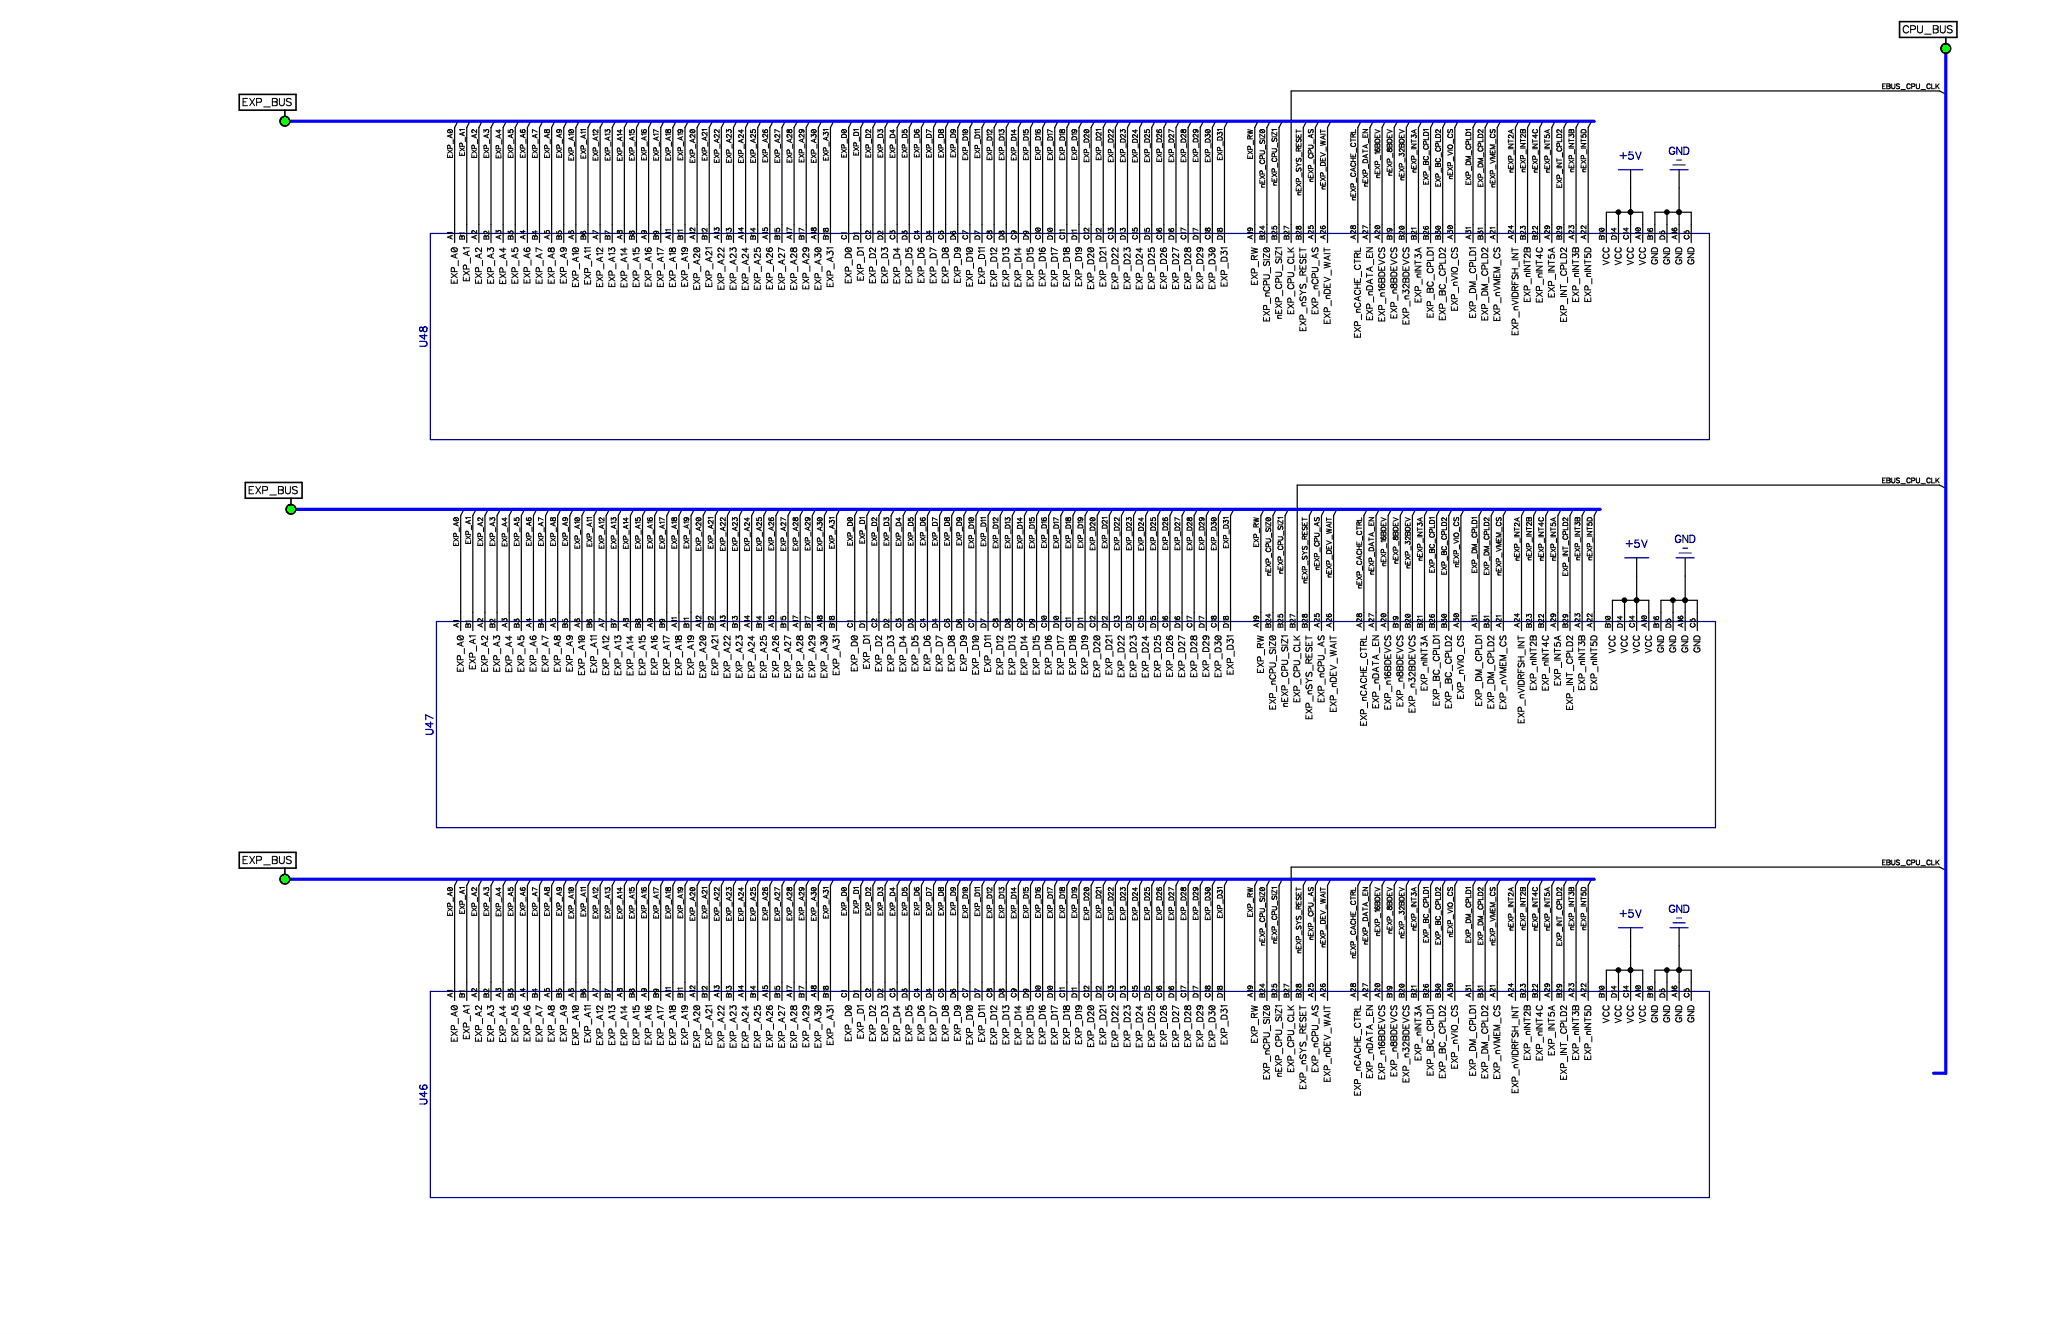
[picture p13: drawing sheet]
<svg xmlns="http://www.w3.org/2000/svg" width="432mm" height="279mm" viewBox="0 0 432 279" stroke-linecap="round" stroke-linejoin="round" font-family="sans-serif">
<defs><g id="words">
<g font-size="2.9">
<text x="396.9" y="7.4">CPU_BUS</text>
<text x="49.1" y="22.6">EXP_BUS</text>
<text x="50.4" y="103.9">EXP_BUS</text>
<text x="49.1" y="181.4">EXP_BUS</text>
</g>
<g font-size="2.5">
<text x="339.3" y="33.8">+5V</text>
<text x="349.6" y="32.8">GND</text>
<text x="89.9" y="72.6" transform="rotate(-90 89.9 72.6)">U48</text>
<text x="340.6" y="115.1">+5V</text>
<text x="350.9" y="114.1">GND</text>
<text x="91.2" y="153.9" transform="rotate(-90 91.2 153.9)">U47</text>
<text x="349.6" y="191.6">GND</text>
<text x="339.3" y="192.6">+5V</text>
<text x="89.9" y="231.4" transform="rotate(-90 89.9 231.4)">U46</text>
</g>
<g font-size="2.1">
<text x="96.2" y="59.4" transform="rotate(-90 96.2 59.4)">EXP_A0</text>
<text x="98.7" y="58.9" transform="rotate(-90 98.7 58.9)">EXP_A1</text>
<text x="101.3" y="59.4" transform="rotate(-90 101.3 59.4)">EXP_A2</text>
<text x="103.8" y="59.4" transform="rotate(-90 103.8 59.4)">EXP_A3</text>
<text x="106.4" y="59.5" transform="rotate(-90 106.4 59.5)">EXP_A4</text>
<text x="108.9" y="59.4" transform="rotate(-90 108.9 59.4)">EXP_A5</text>
<text x="111.4" y="59.4" transform="rotate(-90 111.4 59.4)">EXP_A6</text>
<text x="114" y="59.4" transform="rotate(-90 114 59.4)">EXP_A7</text>
<text x="116.5" y="59.4" transform="rotate(-90 116.5 59.4)">EXP_A8</text>
<text x="119.1" y="59.4" transform="rotate(-90 119.1 59.4)">EXP_A9</text>
<text x="124.1" y="59.6" transform="rotate(-90 124.1 59.6)">EXP_A11</text>
<text x="178.7" y="59.3" transform="rotate(-90 178.7 59.3)">EXP_D0</text>
<text x="181.3" y="58.8" transform="rotate(-90 181.3 58.8)">EXP_D1</text>
<text x="183.8" y="59.3" transform="rotate(-90 183.8 59.3)">EXP_D2</text>
<text x="186.4" y="59.3" transform="rotate(-90 186.4 59.3)">EXP_D3</text>
<text x="188.9" y="59.4" transform="rotate(-90 188.9 59.4)">EXP_D4</text>
<text x="191.4" y="59.3" transform="rotate(-90 191.4 59.3)">EXP_D5</text>
<text x="194" y="59.2" transform="rotate(-90 194 59.2)">EXP_D6</text>
<text x="196.5" y="59.3" transform="rotate(-90 196.5 59.3)">EXP_D7</text>
<text x="199.1" y="59.3" transform="rotate(-90 199.1 59.3)">EXP_D8</text>
<text x="201.6" y="59.2" transform="rotate(-90 201.6 59.2)">EXP_D9</text>
<text x="204.1" y="60" transform="rotate(-90 204.1 60)">EXP_D10</text>
<text x="206.7" y="59.5" transform="rotate(-90 206.7 59.5)">EXP_D11</text>
<text x="209.2" y="60" transform="rotate(-90 209.2 60)">EXP_D12</text>
<text x="211.8" y="60" transform="rotate(-90 211.8 60)">EXP_D13</text>
<text x="216.8" y="60" transform="rotate(-90 216.8 60)">EXP_D15</text>
<text x="219.4" y="59.9" transform="rotate(-90 219.4 59.9)">EXP_D16</text>
<text x="221.9" y="60" transform="rotate(-90 221.9 60)">EXP_D17</text>
<text x="224.5" y="60" transform="rotate(-90 224.5 60)">EXP_D18</text>
<text x="227" y="59.9" transform="rotate(-90 227 59.9)">EXP_D19</text>
<text x="232.1" y="60" transform="rotate(-90 232.1 60)">EXP_D21</text>
<text x="257.5" y="60" transform="rotate(-90 257.5 60)">EXP_D31</text>
<text x="263.8" y="59.7" transform="rotate(-90 263.8 59.7)">EXP_RW</text>
<text x="337.5" y="55.6" transform="rotate(-90 337.5 55.6)">VCC</text>
<text x="340" y="55.6" transform="rotate(-90 340 55.6)">VCC</text>
<text x="342.6" y="55.6" transform="rotate(-90 342.6 55.6)">VCC</text>
<text x="345.1" y="55.6" transform="rotate(-90 345.1 55.6)">VCC</text>
<text x="347.7" y="55.4" transform="rotate(-90 347.7 55.4)">GND</text>
<text x="350.2" y="55.4" transform="rotate(-90 350.2 55.4)">GND</text>
<text x="352.7" y="55.4" transform="rotate(-90 352.7 55.4)">GND</text>
<text x="355.3" y="55.4" transform="rotate(-90 355.3 55.4)">GND</text>
<text x="121.6" y="60.1" transform="rotate(-90 121.6 60.1)">EXP_A10</text>
<text x="126.7" y="60.1" transform="rotate(-90 126.7 60.1)">EXP_A12</text>
<text x="129.2" y="60.1" transform="rotate(-90 129.2 60.1)">EXP_A13</text>
<text x="131.8" y="60.2" transform="rotate(-90 131.8 60.2)">EXP_A14</text>
<text x="134.3" y="60.1" transform="rotate(-90 134.3 60.1)">EXP_A15</text>
<text x="136.8" y="60.1" transform="rotate(-90 136.8 60.1)">EXP_A16</text>
<text x="139.4" y="60.1" transform="rotate(-90 139.4 60.1)">EXP_A17</text>
<text x="141.9" y="60.1" transform="rotate(-90 141.9 60.1)">EXP_A18</text>
<text x="144.5" y="60.1" transform="rotate(-90 144.5 60.1)">EXP_A19</text>
<text x="147" y="60.7" transform="rotate(-90 147 60.7)">EXP_A20</text>
<text x="149.5" y="60.1" transform="rotate(-90 149.5 60.1)">EXP_A21</text>
<text x="152.1" y="60.7" transform="rotate(-90 152.1 60.7)">EXP_A22</text>
<text x="154.6" y="60.7" transform="rotate(-90 154.6 60.7)">EXP_A23</text>
<text x="157.2" y="60.7" transform="rotate(-90 157.2 60.7)">EXP_A24</text>
<text x="159.7" y="60.7" transform="rotate(-90 159.7 60.7)">EXP_A25</text>
<text x="162.2" y="60.6" transform="rotate(-90 162.2 60.6)">EXP_A26</text>
<text x="164.8" y="60.7" transform="rotate(-90 164.8 60.7)">EXP_A27</text>
<text x="167.3" y="60.7" transform="rotate(-90 167.3 60.7)">EXP_A28</text>
<text x="169.9" y="60.6" transform="rotate(-90 169.9 60.6)">EXP_A29</text>
<text x="172.4" y="60.7" transform="rotate(-90 172.4 60.7)">EXP_A30</text>
<text x="174.9" y="60.1" transform="rotate(-90 174.9 60.1)">EXP_A31</text>
<text x="214.3" y="60.1" transform="rotate(-90 214.3 60.1)">EXP_D14</text>
<text x="229.5" y="60.5" transform="rotate(-90 229.5 60.5)">EXP_D20</text>
<text x="234.6" y="60.5" transform="rotate(-90 234.6 60.5)">EXP_D22</text>
<text x="237.2" y="60.5" transform="rotate(-90 237.2 60.5)">EXP_D23</text>
<text x="239.7" y="60.6" transform="rotate(-90 239.7 60.6)">EXP_D24</text>
<text x="242.2" y="60.5" transform="rotate(-90 242.2 60.5)">EXP_D25</text>
<text x="244.8" y="60.5" transform="rotate(-90 244.8 60.5)">EXP_D26</text>
<text x="247.3" y="60.5" transform="rotate(-90 247.3 60.5)">EXP_D27</text>
<text x="249.9" y="60.5" transform="rotate(-90 249.9 60.5)">EXP_D28</text>
<text x="252.4" y="60.5" transform="rotate(-90 252.4 60.5)">EXP_D29</text>
<text x="254.9" y="60.5" transform="rotate(-90 254.9 60.5)">EXP_D30</text>
<text x="271.5" y="65.8" transform="rotate(-90 271.5 65.8)">EXP_CPU_CLK</text>
<text x="276.5" y="65.8" transform="rotate(-90 276.5 65.8)">EXP_nCPU_AS</text>
<text x="298.1" y="63.4" transform="rotate(-90 298.1 63.4)">EXP_nINT3A</text>
<text x="305.7" y="65.1" transform="rotate(-90 305.7 65.1)">EXP_nVIO_CS</text>
<text x="321" y="63.2" transform="rotate(-90 321 63.2)">EXP_nINT2B</text>
<text x="323.5" y="63.4" transform="rotate(-90 323.5 63.4)">EXP_nINT4C</text>
<text x="326.1" y="62.3" transform="rotate(-90 326.1 62.3)">EXP_INT5A</text>
<text x="331.1" y="63.2" transform="rotate(-90 331.1 63.2)">EXP_nINT3B</text>
<text x="333.7" y="63.2" transform="rotate(-90 333.7 63.2)">EXP_nINT5D</text>
<text x="266.4" y="67.3" transform="rotate(-90 266.4 67.3)">EXP_nCPU_SIZ0</text>
<text x="268.9" y="66.8" transform="rotate(-90 268.9 66.8)">nEXP_CPU_SIZ1</text>
<text x="274" y="69.4" transform="rotate(-90 274 69.4)">EXP_nSYS_RESET</text>
<text x="279.1" y="67.8" transform="rotate(-90 279.1 67.8)">EXP_nDEV_WAIT</text>
<text x="285.4" y="70.7" transform="rotate(-90 285.4 70.7)">EXP_nCACHE_CTRL</text>
<text x="288" y="67.1" transform="rotate(-90 288 67.1)">EXP_nDATA_EN</text>
<text x="290.5" y="67.3" transform="rotate(-90 290.5 67.3)">EXP_n16BDEVCS</text>
<text x="293" y="66.7" transform="rotate(-90 293 66.7)">EXP_n8BDEVCS</text>
<text x="295.6" y="67.9" transform="rotate(-90 295.6 67.9)">EXP_n32BDEVCS</text>
<text x="300.7" y="66.5" transform="rotate(-90 300.7 66.5)">EXP_BC_CPLD1</text>
<text x="303.2" y="67.1" transform="rotate(-90 303.2 67.1)">EXP_BC_CPLD2</text>
<text x="309.6" y="66.6" transform="rotate(-90 309.6 66.6)">EXP_DM_CPLD1</text>
<text x="312.1" y="67.1" transform="rotate(-90 312.1 67.1)">EXP_DM_CPLD2</text>
<text x="314.6" y="67.2" transform="rotate(-90 314.6 67.2)">EXP_nVMEM_CS</text>
<text x="318.4" y="70.2" transform="rotate(-90 318.4 70.2)">EXP_nVIDRFSH_INT</text>
<text x="328.6" y="67.4" transform="rotate(-90 328.6 67.4)">EXP_INT_CPLD2</text>
<text x="338.8" y="136.9" transform="rotate(-90 338.8 136.9)">VCC</text>
<text x="341.3" y="136.9" transform="rotate(-90 341.3 136.9)">VCC</text>
<text x="343.8" y="136.9" transform="rotate(-90 343.8 136.9)">VCC</text>
<text x="346.4" y="136.9" transform="rotate(-90 346.4 136.9)">VCC</text>
<text x="348.9" y="136.7" transform="rotate(-90 348.9 136.7)">GND</text>
<text x="351.5" y="136.7" transform="rotate(-90 351.5 136.7)">GND</text>
<text x="354" y="136.7" transform="rotate(-90 354 136.7)">GND</text>
<text x="356.5" y="136.7" transform="rotate(-90 356.5 136.7)">GND</text>
<text x="97.5" y="140.7" transform="rotate(-90 97.5 140.7)">EXP_A0</text>
<text x="100" y="140.2" transform="rotate(-90 100 140.2)">EXP_A1</text>
<text x="102.5" y="140.7" transform="rotate(-90 102.5 140.7)">EXP_A2</text>
<text x="105.1" y="140.7" transform="rotate(-90 105.1 140.7)">EXP_A3</text>
<text x="107.6" y="140.8" transform="rotate(-90 107.6 140.8)">EXP_A4</text>
<text x="110.2" y="140.7" transform="rotate(-90 110.2 140.7)">EXP_A5</text>
<text x="112.7" y="140.6" transform="rotate(-90 112.7 140.6)">EXP_A6</text>
<text x="115.2" y="140.7" transform="rotate(-90 115.2 140.7)">EXP_A7</text>
<text x="117.8" y="140.7" transform="rotate(-90 117.8 140.7)">EXP_A8</text>
<text x="120.3" y="140.6" transform="rotate(-90 120.3 140.6)">EXP_A9</text>
<text x="122.9" y="141.4" transform="rotate(-90 122.9 141.4)">EXP_A10</text>
<text x="125.4" y="140.9" transform="rotate(-90 125.4 140.9)">EXP_A11</text>
<text x="127.9" y="141.4" transform="rotate(-90 127.9 141.4)">EXP_A12</text>
<text x="130.5" y="141.4" transform="rotate(-90 130.5 141.4)">EXP_A13</text>
<text x="133" y="141.5" transform="rotate(-90 133 141.5)">EXP_A14</text>
<text x="135.6" y="141.4" transform="rotate(-90 135.6 141.4)">EXP_A15</text>
<text x="138.1" y="141.3" transform="rotate(-90 138.1 141.3)">EXP_A16</text>
<text x="140.6" y="141.4" transform="rotate(-90 140.6 141.4)">EXP_A17</text>
<text x="143.2" y="141.4" transform="rotate(-90 143.2 141.4)">EXP_A18</text>
<text x="145.7" y="141.3" transform="rotate(-90 145.7 141.3)">EXP_A19</text>
<text x="148.3" y="141.9" transform="rotate(-90 148.3 141.9)">EXP_A20</text>
<text x="150.8" y="141.4" transform="rotate(-90 150.8 141.4)">EXP_A21</text>
<text x="153.3" y="141.9" transform="rotate(-90 153.3 141.9)">EXP_A22</text>
<text x="155.9" y="141.9" transform="rotate(-90 155.9 141.9)">EXP_A23</text>
<text x="158.4" y="142" transform="rotate(-90 158.4 142)">EXP_A24</text>
<text x="161" y="141.9" transform="rotate(-90 161 141.9)">EXP_A25</text>
<text x="163.5" y="141.9" transform="rotate(-90 163.5 141.9)">EXP_A26</text>
<text x="166" y="141.9" transform="rotate(-90 166 141.9)">EXP_A27</text>
<text x="168.6" y="141.9" transform="rotate(-90 168.6 141.9)">EXP_A28</text>
<text x="171.1" y="141.9" transform="rotate(-90 171.1 141.9)">EXP_A29</text>
<text x="173.7" y="141.9" transform="rotate(-90 173.7 141.9)">EXP_A30</text>
<text x="176.2" y="141.4" transform="rotate(-90 176.2 141.4)">EXP_A31</text>
<text x="180" y="140.6" transform="rotate(-90 180 140.6)">EXP_D0</text>
<text x="182.6" y="140" transform="rotate(-90 182.6 140)">EXP_D1</text>
<text x="185.1" y="140.6" transform="rotate(-90 185.1 140.6)">EXP_D2</text>
<text x="187.6" y="140.6" transform="rotate(-90 187.6 140.6)">EXP_D3</text>
<text x="190.2" y="140.6" transform="rotate(-90 190.2 140.6)">EXP_D4</text>
<text x="192.7" y="140.6" transform="rotate(-90 192.7 140.6)">EXP_D5</text>
<text x="195.3" y="140.5" transform="rotate(-90 195.3 140.5)">EXP_D6</text>
<text x="197.8" y="140.6" transform="rotate(-90 197.8 140.6)">EXP_D7</text>
<text x="200.3" y="140.6" transform="rotate(-90 200.3 140.6)">EXP_D8</text>
<text x="202.9" y="140.5" transform="rotate(-90 202.9 140.5)">EXP_D9</text>
<text x="205.4" y="141.3" transform="rotate(-90 205.4 141.3)">EXP_D10</text>
<text x="208" y="140.7" transform="rotate(-90 208 140.7)">EXP_D11</text>
<text x="210.5" y="141.3" transform="rotate(-90 210.5 141.3)">EXP_D12</text>
<text x="213" y="141.3" transform="rotate(-90 213 141.3)">EXP_D13</text>
<text x="215.6" y="141.3" transform="rotate(-90 215.6 141.3)">EXP_D14</text>
<text x="218.1" y="141.3" transform="rotate(-90 218.1 141.3)">EXP_D15</text>
<text x="220.7" y="141.2" transform="rotate(-90 220.7 141.2)">EXP_D16</text>
<text x="223.2" y="141.3" transform="rotate(-90 223.2 141.3)">EXP_D17</text>
<text x="225.7" y="141.3" transform="rotate(-90 225.7 141.3)">EXP_D18</text>
<text x="228.3" y="141.2" transform="rotate(-90 228.3 141.2)">EXP_D19</text>
<text x="230.8" y="141.8" transform="rotate(-90 230.8 141.8)">EXP_D20</text>
<text x="233.4" y="141.3" transform="rotate(-90 233.4 141.3)">EXP_D21</text>
<text x="235.9" y="141.8" transform="rotate(-90 235.9 141.8)">EXP_D22</text>
<text x="238.4" y="141.8" transform="rotate(-90 238.4 141.8)">EXP_D23</text>
<text x="241" y="141.9" transform="rotate(-90 241 141.9)">EXP_D24</text>
<text x="243.5" y="141.8" transform="rotate(-90 243.5 141.8)">EXP_D25</text>
<text x="246.1" y="141.8" transform="rotate(-90 246.1 141.8)">EXP_D26</text>
<text x="248.6" y="141.8" transform="rotate(-90 248.6 141.8)">EXP_D27</text>
<text x="251.1" y="141.8" transform="rotate(-90 251.1 141.8)">EXP_D28</text>
<text x="253.7" y="141.8" transform="rotate(-90 253.7 141.8)">EXP_D29</text>
<text x="256.2" y="141.8" transform="rotate(-90 256.2 141.8)">EXP_D30</text>
<text x="258.8" y="141.3" transform="rotate(-90 258.8 141.3)">EXP_D31</text>
<text x="265.1" y="140.9" transform="rotate(-90 265.1 140.9)">EXP_RW</text>
<text x="327.3" y="143.6" transform="rotate(-90 327.3 143.6)">EXP_INT5A</text>
<text x="267.6" y="148.6" transform="rotate(-90 267.6 148.6)">EXP_nCPU_SIZ0</text>
<text x="270.2" y="148.1" transform="rotate(-90 270.2 148.1)">nEXP_CPU_SIZ1</text>
<text x="272.7" y="147.1" transform="rotate(-90 272.7 147.1)">EXP_CPU_CLK</text>
<text x="277.8" y="147.1" transform="rotate(-90 277.8 147.1)">EXP_nCPU_AS</text>
<text x="280.3" y="149.1" transform="rotate(-90 280.3 149.1)">EXP_nDEV_WAIT</text>
<text x="289.2" y="148.3" transform="rotate(-90 289.2 148.3)">EXP_nDATA_EN</text>
<text x="291.8" y="148.6" transform="rotate(-90 291.8 148.6)">EXP_n16BDEVCS</text>
<text x="294.3" y="148" transform="rotate(-90 294.3 148)">EXP_n8BDEVCS</text>
<text x="296.9" y="149.2" transform="rotate(-90 296.9 149.2)">EXP_n32BDEVCS</text>
<text x="299.4" y="144.6" transform="rotate(-90 299.4 144.6)">EXP_nINT3A</text>
<text x="301.9" y="147.8" transform="rotate(-90 301.9 147.8)">EXP_BC_CPLD1</text>
<text x="304.5" y="148.3" transform="rotate(-90 304.5 148.3)">EXP_BC_CPLD2</text>
<text x="307" y="146.4" transform="rotate(-90 307 146.4)">EXP_nVIO_CS</text>
<text x="310.8" y="147.9" transform="rotate(-90 310.8 147.9)">EXP_DM_CPLD1</text>
<text x="313.4" y="148.4" transform="rotate(-90 313.4 148.4)">EXP_DM_CPLD2</text>
<text x="315.9" y="148.5" transform="rotate(-90 315.9 148.5)">EXP_nVMEM_CS</text>
<text x="322.3" y="144.5" transform="rotate(-90 322.3 144.5)">EXP_nINT2B</text>
<text x="324.8" y="144.6" transform="rotate(-90 324.8 144.6)">EXP_nINT4C</text>
<text x="329.9" y="148.7" transform="rotate(-90 329.9 148.7)">EXP_INT_CPLD2</text>
<text x="332.4" y="144.5" transform="rotate(-90 332.4 144.5)">EXP_nINT3B</text>
<text x="335" y="144.5" transform="rotate(-90 335 144.5)">EXP_nINT5D</text>
<text x="275.3" y="150.6" transform="rotate(-90 275.3 150.6)">EXP_nSYS_RESET</text>
<text x="286.7" y="152" transform="rotate(-90 286.7 152)">EXP_nCACHE_CTRL</text>
<text x="319.7" y="151.5" transform="rotate(-90 319.7 151.5)">EXP_nVIDRFSH_INT</text>
<text x="337.5" y="214.3" transform="rotate(-90 337.5 214.3)">VCC</text>
<text x="340" y="214.3" transform="rotate(-90 340 214.3)">VCC</text>
<text x="342.6" y="214.3" transform="rotate(-90 342.6 214.3)">VCC</text>
<text x="345.1" y="214.3" transform="rotate(-90 345.1 214.3)">VCC</text>
<text x="347.7" y="214.1" transform="rotate(-90 347.7 214.1)">GND</text>
<text x="350.2" y="214.1" transform="rotate(-90 350.2 214.1)">GND</text>
<text x="352.7" y="214.1" transform="rotate(-90 352.7 214.1)">GND</text>
<text x="355.3" y="214.1" transform="rotate(-90 355.3 214.1)">GND</text>
<text x="96.2" y="218.2" transform="rotate(-90 96.2 218.2)">EXP_A0</text>
<text x="98.7" y="217.6" transform="rotate(-90 98.7 217.6)">EXP_A1</text>
<text x="101.3" y="218.2" transform="rotate(-90 101.3 218.2)">EXP_A2</text>
<text x="103.8" y="218.2" transform="rotate(-90 103.8 218.2)">EXP_A3</text>
<text x="106.4" y="218.2" transform="rotate(-90 106.4 218.2)">EXP_A4</text>
<text x="108.9" y="218.2" transform="rotate(-90 108.9 218.2)">EXP_A5</text>
<text x="111.4" y="218.1" transform="rotate(-90 111.4 218.1)">EXP_A6</text>
<text x="114" y="218.2" transform="rotate(-90 114 218.2)">EXP_A7</text>
<text x="116.5" y="218.2" transform="rotate(-90 116.5 218.2)">EXP_A8</text>
<text x="119.1" y="218.1" transform="rotate(-90 119.1 218.1)">EXP_A9</text>
<text x="121.6" y="218.9" transform="rotate(-90 121.6 218.9)">EXP_A10</text>
<text x="124.1" y="218.3" transform="rotate(-90 124.1 218.3)">EXP_A11</text>
<text x="126.7" y="218.9" transform="rotate(-90 126.7 218.9)">EXP_A12</text>
<text x="129.2" y="218.9" transform="rotate(-90 129.2 218.9)">EXP_A13</text>
<text x="131.8" y="218.9" transform="rotate(-90 131.8 218.9)">EXP_A14</text>
<text x="134.3" y="218.9" transform="rotate(-90 134.3 218.9)">EXP_A15</text>
<text x="136.8" y="218.8" transform="rotate(-90 136.8 218.8)">EXP_A16</text>
<text x="139.4" y="218.9" transform="rotate(-90 139.4 218.9)">EXP_A17</text>
<text x="141.9" y="218.9" transform="rotate(-90 141.9 218.9)">EXP_A18</text>
<text x="144.5" y="218.8" transform="rotate(-90 144.5 218.8)">EXP_A19</text>
<text x="147" y="219.4" transform="rotate(-90 147 219.4)">EXP_A20</text>
<text x="149.5" y="218.9" transform="rotate(-90 149.5 218.9)">EXP_A21</text>
<text x="152.1" y="219.4" transform="rotate(-90 152.1 219.4)">EXP_A22</text>
<text x="154.6" y="219.4" transform="rotate(-90 154.6 219.4)">EXP_A23</text>
<text x="157.2" y="219.5" transform="rotate(-90 157.2 219.5)">EXP_A24</text>
<text x="159.7" y="219.4" transform="rotate(-90 159.7 219.4)">EXP_A25</text>
<text x="162.2" y="219.4" transform="rotate(-90 162.2 219.4)">EXP_A26</text>
<text x="164.8" y="219.4" transform="rotate(-90 164.8 219.4)">EXP_A27</text>
<text x="167.3" y="219.4" transform="rotate(-90 167.3 219.4)">EXP_A28</text>
<text x="169.9" y="219.4" transform="rotate(-90 169.9 219.4)">EXP_A29</text>
<text x="172.4" y="219.4" transform="rotate(-90 172.4 219.4)">EXP_A30</text>
<text x="174.9" y="218.9" transform="rotate(-90 174.9 218.9)">EXP_A31</text>
<text x="178.7" y="218.1" transform="rotate(-90 178.7 218.1)">EXP_D0</text>
<text x="181.3" y="217.5" transform="rotate(-90 181.3 217.5)">EXP_D1</text>
<text x="183.8" y="218.1" transform="rotate(-90 183.8 218.1)">EXP_D2</text>
<text x="186.4" y="218.1" transform="rotate(-90 186.4 218.1)">EXP_D3</text>
<text x="188.9" y="218.1" transform="rotate(-90 188.9 218.1)">EXP_D4</text>
<text x="191.4" y="218.1" transform="rotate(-90 191.4 218.1)">EXP_D5</text>
<text x="194" y="218" transform="rotate(-90 194 218)">EXP_D6</text>
<text x="196.5" y="218.1" transform="rotate(-90 196.5 218.1)">EXP_D7</text>
<text x="199.1" y="218.1" transform="rotate(-90 199.1 218.1)">EXP_D8</text>
<text x="201.6" y="218" transform="rotate(-90 201.6 218)">EXP_D9</text>
<text x="204.1" y="218.7" transform="rotate(-90 204.1 218.7)">EXP_D10</text>
<text x="206.7" y="218.2" transform="rotate(-90 206.7 218.2)">EXP_D11</text>
<text x="209.2" y="218.7" transform="rotate(-90 209.2 218.7)">EXP_D12</text>
<text x="211.8" y="218.7" transform="rotate(-90 211.8 218.7)">EXP_D13</text>
<text x="214.3" y="218.8" transform="rotate(-90 214.3 218.8)">EXP_D14</text>
<text x="216.8" y="218.7" transform="rotate(-90 216.8 218.7)">EXP_D15</text>
<text x="219.4" y="218.7" transform="rotate(-90 219.4 218.7)">EXP_D16</text>
<text x="221.9" y="218.7" transform="rotate(-90 221.9 218.7)">EXP_D17</text>
<text x="224.5" y="218.7" transform="rotate(-90 224.5 218.7)">EXP_D18</text>
<text x="227" y="218.7" transform="rotate(-90 227 218.7)">EXP_D19</text>
<text x="229.5" y="219.3" transform="rotate(-90 229.5 219.3)">EXP_D20</text>
<text x="232.1" y="218.7" transform="rotate(-90 232.1 218.7)">EXP_D21</text>
<text x="234.6" y="219.3" transform="rotate(-90 234.6 219.3)">EXP_D22</text>
<text x="237.2" y="219.3" transform="rotate(-90 237.2 219.3)">EXP_D23</text>
<text x="239.7" y="219.4" transform="rotate(-90 239.7 219.4)">EXP_D24</text>
<text x="242.2" y="219.3" transform="rotate(-90 242.2 219.3)">EXP_D25</text>
<text x="244.8" y="219.2" transform="rotate(-90 244.8 219.2)">EXP_D26</text>
<text x="247.3" y="219.3" transform="rotate(-90 247.3 219.3)">EXP_D27</text>
<text x="249.9" y="219.3" transform="rotate(-90 249.9 219.3)">EXP_D28</text>
<text x="252.4" y="219.2" transform="rotate(-90 252.4 219.2)">EXP_D29</text>
<text x="254.9" y="219.3" transform="rotate(-90 254.9 219.3)">EXP_D30</text>
<text x="257.5" y="218.7" transform="rotate(-90 257.5 218.7)">EXP_D31</text>
<text x="263.8" y="218.4" transform="rotate(-90 263.8 218.4)">EXP_RW</text>
<text x="321" y="222" transform="rotate(-90 321 222)">EXP_nINT2B</text>
<text x="326.1" y="221.1" transform="rotate(-90 326.1 221.1)">EXP_INT5A</text>
<text x="331.1" y="222" transform="rotate(-90 331.1 222)">EXP_nINT3B</text>
<text x="333.7" y="222" transform="rotate(-90 333.7 222)">EXP_nINT5D</text>
<text x="266.4" y="226.1" transform="rotate(-90 266.4 226.1)">EXP_nCPU_SIZ0</text>
<text x="268.9" y="225.5" transform="rotate(-90 268.9 225.5)">nEXP_CPU_SIZ1</text>
<text x="271.5" y="224.6" transform="rotate(-90 271.5 224.6)">EXP_CPU_CLK</text>
<text x="276.5" y="224.6" transform="rotate(-90 276.5 224.6)">EXP_nCPU_AS</text>
<text x="279.1" y="226.6" transform="rotate(-90 279.1 226.6)">EXP_nDEV_WAIT</text>
<text x="288" y="225.8" transform="rotate(-90 288 225.8)">EXP_nDATA_EN</text>
<text x="290.5" y="226.1" transform="rotate(-90 290.5 226.1)">EXP_n16BDEVCS</text>
<text x="293" y="225.4" transform="rotate(-90 293 225.4)">EXP_n8BDEVCS</text>
<text x="295.6" y="226.7" transform="rotate(-90 295.6 226.7)">EXP_n32BDEVCS</text>
<text x="298.1" y="222.1" transform="rotate(-90 298.1 222.1)">EXP_nINT3A</text>
<text x="300.7" y="225.3" transform="rotate(-90 300.7 225.3)">EXP_BC_CPLD1</text>
<text x="303.2" y="225.8" transform="rotate(-90 303.2 225.8)">EXP_BC_CPLD2</text>
<text x="305.7" y="223.8" transform="rotate(-90 305.7 223.8)">EXP_nVIO_CS</text>
<text x="309.6" y="225.3" transform="rotate(-90 309.6 225.3)">EXP_DM_CPLD1</text>
<text x="312.1" y="225.9" transform="rotate(-90 312.1 225.9)">EXP_DM_CPLD2</text>
<text x="314.6" y="226" transform="rotate(-90 314.6 226)">EXP_nVMEM_CS</text>
<text x="323.5" y="222.1" transform="rotate(-90 323.5 222.1)">EXP_nINT4C</text>
<text x="328.6" y="226.1" transform="rotate(-90 328.6 226.1)">EXP_INT_CPLD2</text>
<text x="274" y="228.1" transform="rotate(-90 274 228.1)">EXP_nSYS_RESET</text>
<text x="285.4" y="229.5" transform="rotate(-90 285.4 229.5)">EXP_nCACHE_CTRL</text>
<text x="318.4" y="229" transform="rotate(-90 318.4 229)">EXP_nVIDRFSH_INT</text>
</g>
<g font-size="1.7">
<text x="95.1" y="50.1" transform="rotate(-90 95.1 50.1)">A1</text>
<text x="97.6" y="50.1" transform="rotate(-90 97.6 50.1)">B1</text>
<text x="100.2" y="50.1" transform="rotate(-90 100.2 50.1)">A2</text>
<text x="102.7" y="50.1" transform="rotate(-90 102.7 50.1)">B2</text>
<text x="105.3" y="50.1" transform="rotate(-90 105.3 50.1)">A3</text>
<text x="107.8" y="50.1" transform="rotate(-90 107.8 50.1)">B3</text>
<text x="110.3" y="50.1" transform="rotate(-90 110.3 50.1)">A4</text>
<text x="112.9" y="50.1" transform="rotate(-90 112.9 50.1)">B4</text>
<text x="115.4" y="50.1" transform="rotate(-90 115.4 50.1)">A5</text>
<text x="118" y="50.1" transform="rotate(-90 118 50.1)">B5</text>
<text x="120.5" y="50.1" transform="rotate(-90 120.5 50.1)">A6</text>
<text x="123" y="50.1" transform="rotate(-90 123 50.1)">B6</text>
<text x="125.6" y="50.1" transform="rotate(-90 125.6 50.1)">A7</text>
<text x="128.1" y="50.1" transform="rotate(-90 128.1 50.1)">B7</text>
<text x="130.7" y="50.1" transform="rotate(-90 130.7 50.1)">A8</text>
<text x="133.2" y="50.1" transform="rotate(-90 133.2 50.1)">B8</text>
<text x="135.7" y="50.1" transform="rotate(-90 135.7 50.1)">A9</text>
<text x="138.3" y="50.1" transform="rotate(-90 138.3 50.1)">B9</text>
<text x="140.8" y="50.1" transform="rotate(-90 140.8 50.1)">A11</text>
<text x="143.4" y="50.1" transform="rotate(-90 143.4 50.1)">B11</text>
<text x="145.9" y="50.1" transform="rotate(-90 145.9 50.1)">A12</text>
<text x="148.4" y="50.1" transform="rotate(-90 148.4 50.1)">B12</text>
<text x="151" y="50.1" transform="rotate(-90 151 50.1)">A13</text>
<text x="153.5" y="50.1" transform="rotate(-90 153.5 50.1)">B13</text>
<text x="156.1" y="50.1" transform="rotate(-90 156.1 50.1)">A14</text>
<text x="158.6" y="50.1" transform="rotate(-90 158.6 50.1)">B14</text>
<text x="161.1" y="50.1" transform="rotate(-90 161.1 50.1)">A15</text>
<text x="163.7" y="50.1" transform="rotate(-90 163.7 50.1)">B15</text>
<text x="166.2" y="50.1" transform="rotate(-90 166.2 50.1)">A17</text>
<text x="168.8" y="50.1" transform="rotate(-90 168.8 50.1)">B17</text>
<text x="171.3" y="50.1" transform="rotate(-90 171.3 50.1)">A18</text>
<text x="173.8" y="50.1" transform="rotate(-90 173.8 50.1)">B18</text>
<text x="177.7" y="50.1" transform="rotate(-90 177.7 50.1)">C1</text>
<text x="180.2" y="50.1" transform="rotate(-90 180.2 50.1)">D1</text>
<text x="182.7" y="50.1" transform="rotate(-90 182.7 50.1)">C2</text>
<text x="185.3" y="50.1" transform="rotate(-90 185.3 50.1)">D2</text>
<text x="187.8" y="50.1" transform="rotate(-90 187.8 50.1)">C3</text>
<text x="190.4" y="50.1" transform="rotate(-90 190.4 50.1)">D3</text>
<text x="192.9" y="50.1" transform="rotate(-90 192.9 50.1)">C4</text>
<text x="195.4" y="50.1" transform="rotate(-90 195.4 50.1)">D4</text>
<text x="198" y="50.1" transform="rotate(-90 198 50.1)">C6</text>
<text x="200.5" y="50.1" transform="rotate(-90 200.5 50.1)">D6</text>
<text x="203.1" y="50.1" transform="rotate(-90 203.1 50.1)">C7</text>
<text x="205.6" y="50.1" transform="rotate(-90 205.6 50.1)">D7</text>
<text x="208.1" y="50.1" transform="rotate(-90 208.1 50.1)">C8</text>
<text x="210.7" y="50.1" transform="rotate(-90 210.7 50.1)">D8</text>
<text x="213.2" y="50.1" transform="rotate(-90 213.2 50.1)">C9</text>
<text x="215.8" y="50.1" transform="rotate(-90 215.8 50.1)">D9</text>
<text x="218.3" y="50.1" transform="rotate(-90 218.3 50.1)">C10</text>
<text x="220.8" y="50.1" transform="rotate(-90 220.8 50.1)">D10</text>
<text x="223.4" y="50.1" transform="rotate(-90 223.4 50.1)">C11</text>
<text x="225.9" y="50.1" transform="rotate(-90 225.9 50.1)">D11</text>
<text x="228.5" y="50.1" transform="rotate(-90 228.5 50.1)">C12</text>
<text x="231" y="50.1" transform="rotate(-90 231 50.1)">D12</text>
<text x="233.5" y="50.1" transform="rotate(-90 233.5 50.1)">C13</text>
<text x="236.1" y="50.1" transform="rotate(-90 236.1 50.1)">D13</text>
<text x="238.6" y="50.1" transform="rotate(-90 238.6 50.1)">C15</text>
<text x="241.2" y="50.1" transform="rotate(-90 241.2 50.1)">D15</text>
<text x="243.7" y="50.1" transform="rotate(-90 243.7 50.1)">C16</text>
<text x="246.2" y="50.1" transform="rotate(-90 246.2 50.1)">D16</text>
<text x="248.8" y="50.1" transform="rotate(-90 248.8 50.1)">C17</text>
<text x="251.3" y="50.1" transform="rotate(-90 251.3 50.1)">D17</text>
<text x="253.9" y="50.1" transform="rotate(-90 253.9 50.1)">C18</text>
<text x="256.4" y="50.1" transform="rotate(-90 256.4 50.1)">D18</text>
<text x="262.7" y="50.1" transform="rotate(-90 262.7 50.1)">A19</text>
<text x="265.3" y="50.1" transform="rotate(-90 265.3 50.1)">B24</text>
<text x="267.8" y="50.1" transform="rotate(-90 267.8 50.1)">B25</text>
<text x="270.4" y="50.1" transform="rotate(-90 270.4 50.1)">B27</text>
<text x="272.9" y="50.1" transform="rotate(-90 272.9 50.1)">B28</text>
<text x="275.4" y="50.1" transform="rotate(-90 275.4 50.1)">A25</text>
<text x="278" y="50.1" transform="rotate(-90 278 50.1)">A26</text>
<text x="284.3" y="50.1" transform="rotate(-90 284.3 50.1)">A28</text>
<text x="286.9" y="50.1" transform="rotate(-90 286.9 50.1)">A27</text>
<text x="289.4" y="50.1" transform="rotate(-90 289.4 50.1)">A20</text>
<text x="292" y="50.1" transform="rotate(-90 292 50.1)">B19</text>
<text x="294.5" y="50.1" transform="rotate(-90 294.5 50.1)">B20</text>
<text x="297" y="50.1" transform="rotate(-90 297 50.1)">B21</text>
<text x="299.6" y="50.1" transform="rotate(-90 299.6 50.1)">B26</text>
<text x="302.1" y="50.1" transform="rotate(-90 302.1 50.1)">B30</text>
<text x="304.7" y="50.1" transform="rotate(-90 304.7 50.1)">A30</text>
<text x="308.5" y="50.1" transform="rotate(-90 308.5 50.1)">A31</text>
<text x="311" y="50.1" transform="rotate(-90 311 50.1)">B31</text>
<text x="313.5" y="50.1" transform="rotate(-90 313.5 50.1)">A21</text>
<text x="317.4" y="50.1" transform="rotate(-90 317.4 50.1)">A24</text>
<text x="319.9" y="50.1" transform="rotate(-90 319.9 50.1)">B23</text>
<text x="322.4" y="50.1" transform="rotate(-90 322.4 50.1)">B22</text>
<text x="325" y="50.1" transform="rotate(-90 325 50.1)">A29</text>
<text x="327.5" y="50.1" transform="rotate(-90 327.5 50.1)">B29</text>
<text x="330.1" y="50.1" transform="rotate(-90 330.1 50.1)">A23</text>
<text x="332.6" y="50.1" transform="rotate(-90 332.6 50.1)">A22</text>
<text x="336.4" y="50.1" transform="rotate(-90 336.4 50.1)">B10</text>
<text x="338.9" y="50.1" transform="rotate(-90 338.9 50.1)">D14</text>
<text x="341.5" y="50.1" transform="rotate(-90 341.5 50.1)">C14</text>
<text x="344" y="50.1" transform="rotate(-90 344 50.1)">A10</text>
<text x="346.6" y="50.1" transform="rotate(-90 346.6 50.1)">B16</text>
<text x="349.1" y="50.1" transform="rotate(-90 349.1 50.1)">D5</text>
<text x="351.6" y="50.1" transform="rotate(-90 351.6 50.1)">A16</text>
<text x="354.2" y="50.1" transform="rotate(-90 354.2 50.1)">C5</text>
<text x="96.4" y="131.4" transform="rotate(-90 96.4 131.4)">A1</text>
<text x="98.9" y="131.4" transform="rotate(-90 98.9 131.4)">B1</text>
<text x="101.5" y="131.4" transform="rotate(-90 101.5 131.4)">A2</text>
<text x="104" y="131.4" transform="rotate(-90 104 131.4)">B2</text>
<text x="106.5" y="131.4" transform="rotate(-90 106.5 131.4)">A3</text>
<text x="109.1" y="131.4" transform="rotate(-90 109.1 131.4)">B3</text>
<text x="111.6" y="131.4" transform="rotate(-90 111.6 131.4)">A4</text>
<text x="114.2" y="131.4" transform="rotate(-90 114.2 131.4)">B4</text>
<text x="116.7" y="131.4" transform="rotate(-90 116.7 131.4)">A5</text>
<text x="119.2" y="131.4" transform="rotate(-90 119.2 131.4)">B5</text>
<text x="121.8" y="131.4" transform="rotate(-90 121.8 131.4)">A6</text>
<text x="124.3" y="131.4" transform="rotate(-90 124.3 131.4)">B6</text>
<text x="126.9" y="131.4" transform="rotate(-90 126.9 131.4)">A7</text>
<text x="129.4" y="131.4" transform="rotate(-90 129.4 131.4)">B7</text>
<text x="131.9" y="131.4" transform="rotate(-90 131.9 131.4)">A8</text>
<text x="134.5" y="131.4" transform="rotate(-90 134.5 131.4)">B8</text>
<text x="137" y="131.4" transform="rotate(-90 137 131.4)">A9</text>
<text x="139.6" y="131.4" transform="rotate(-90 139.6 131.4)">B9</text>
<text x="142.1" y="131.4" transform="rotate(-90 142.1 131.4)">A11</text>
<text x="144.6" y="131.4" transform="rotate(-90 144.6 131.4)">B11</text>
<text x="147.2" y="131.4" transform="rotate(-90 147.2 131.4)">A12</text>
<text x="149.7" y="131.4" transform="rotate(-90 149.7 131.4)">B12</text>
<text x="152.3" y="131.4" transform="rotate(-90 152.3 131.4)">A13</text>
<text x="154.8" y="131.4" transform="rotate(-90 154.8 131.4)">B13</text>
<text x="157.3" y="131.4" transform="rotate(-90 157.3 131.4)">A14</text>
<text x="159.9" y="131.4" transform="rotate(-90 159.9 131.4)">B14</text>
<text x="162.4" y="131.4" transform="rotate(-90 162.4 131.4)">A15</text>
<text x="165" y="131.4" transform="rotate(-90 165 131.4)">B15</text>
<text x="167.5" y="131.4" transform="rotate(-90 167.5 131.4)">A17</text>
<text x="170" y="131.4" transform="rotate(-90 170 131.4)">B17</text>
<text x="172.6" y="131.4" transform="rotate(-90 172.6 131.4)">A18</text>
<text x="175.1" y="131.4" transform="rotate(-90 175.1 131.4)">B18</text>
<text x="178.9" y="131.4" transform="rotate(-90 178.9 131.4)">C1</text>
<text x="181.5" y="131.4" transform="rotate(-90 181.5 131.4)">D1</text>
<text x="184" y="131.4" transform="rotate(-90 184 131.4)">C2</text>
<text x="186.5" y="131.4" transform="rotate(-90 186.5 131.4)">D2</text>
<text x="189.1" y="131.4" transform="rotate(-90 189.1 131.4)">C3</text>
<text x="191.6" y="131.4" transform="rotate(-90 191.6 131.4)">D3</text>
<text x="194.2" y="131.4" transform="rotate(-90 194.2 131.4)">C4</text>
<text x="196.7" y="131.4" transform="rotate(-90 196.7 131.4)">D4</text>
<text x="199.2" y="131.4" transform="rotate(-90 199.2 131.4)">C6</text>
<text x="201.8" y="131.4" transform="rotate(-90 201.8 131.4)">D6</text>
<text x="204.3" y="131.4" transform="rotate(-90 204.3 131.4)">C7</text>
<text x="206.9" y="131.4" transform="rotate(-90 206.9 131.4)">D7</text>
<text x="209.4" y="131.4" transform="rotate(-90 209.4 131.4)">C8</text>
<text x="211.9" y="131.4" transform="rotate(-90 211.9 131.4)">D8</text>
<text x="214.5" y="131.4" transform="rotate(-90 214.5 131.4)">C9</text>
<text x="217" y="131.4" transform="rotate(-90 217 131.4)">D9</text>
<text x="219.6" y="131.4" transform="rotate(-90 219.6 131.4)">C10</text>
<text x="222.1" y="131.4" transform="rotate(-90 222.1 131.4)">D10</text>
<text x="224.6" y="131.4" transform="rotate(-90 224.6 131.4)">C11</text>
<text x="227.2" y="131.4" transform="rotate(-90 227.2 131.4)">D11</text>
<text x="229.7" y="131.4" transform="rotate(-90 229.7 131.4)">C12</text>
<text x="232.3" y="131.4" transform="rotate(-90 232.3 131.4)">D12</text>
<text x="234.8" y="131.4" transform="rotate(-90 234.8 131.4)">C13</text>
<text x="237.3" y="131.4" transform="rotate(-90 237.3 131.4)">D13</text>
<text x="239.9" y="131.4" transform="rotate(-90 239.9 131.4)">C15</text>
<text x="242.4" y="131.4" transform="rotate(-90 242.4 131.4)">D15</text>
<text x="245" y="131.4" transform="rotate(-90 245 131.4)">C16</text>
<text x="247.5" y="131.4" transform="rotate(-90 247.5 131.4)">D16</text>
<text x="250" y="131.4" transform="rotate(-90 250 131.4)">C17</text>
<text x="252.6" y="131.4" transform="rotate(-90 252.6 131.4)">D17</text>
<text x="255.1" y="131.4" transform="rotate(-90 255.1 131.4)">C18</text>
<text x="257.7" y="131.4" transform="rotate(-90 257.7 131.4)">D18</text>
<text x="264" y="131.4" transform="rotate(-90 264 131.4)">A19</text>
<text x="266.6" y="131.4" transform="rotate(-90 266.6 131.4)">B24</text>
<text x="269.1" y="131.4" transform="rotate(-90 269.1 131.4)">B25</text>
<text x="271.6" y="131.4" transform="rotate(-90 271.6 131.4)">B27</text>
<text x="274.2" y="131.4" transform="rotate(-90 274.2 131.4)">B28</text>
<text x="276.7" y="131.4" transform="rotate(-90 276.7 131.4)">A25</text>
<text x="279.3" y="131.4" transform="rotate(-90 279.3 131.4)">A26</text>
<text x="285.6" y="131.4" transform="rotate(-90 285.6 131.4)">A28</text>
<text x="288.1" y="131.4" transform="rotate(-90 288.1 131.4)">A27</text>
<text x="290.7" y="131.4" transform="rotate(-90 290.7 131.4)">A20</text>
<text x="293.2" y="131.4" transform="rotate(-90 293.2 131.4)">B19</text>
<text x="295.8" y="131.4" transform="rotate(-90 295.8 131.4)">B20</text>
<text x="298.3" y="131.4" transform="rotate(-90 298.3 131.4)">B21</text>
<text x="300.8" y="131.4" transform="rotate(-90 300.8 131.4)">B26</text>
<text x="303.4" y="131.4" transform="rotate(-90 303.4 131.4)">B30</text>
<text x="305.9" y="131.4" transform="rotate(-90 305.9 131.4)">A30</text>
<text x="309.7" y="131.4" transform="rotate(-90 309.7 131.4)">A31</text>
<text x="312.3" y="131.4" transform="rotate(-90 312.3 131.4)">B31</text>
<text x="314.8" y="131.4" transform="rotate(-90 314.8 131.4)">A21</text>
<text x="318.6" y="131.4" transform="rotate(-90 318.6 131.4)">A24</text>
<text x="321.2" y="131.4" transform="rotate(-90 321.2 131.4)">B23</text>
<text x="323.7" y="131.4" transform="rotate(-90 323.7 131.4)">B22</text>
<text x="326.2" y="131.4" transform="rotate(-90 326.2 131.4)">A29</text>
<text x="328.8" y="131.4" transform="rotate(-90 328.8 131.4)">B29</text>
<text x="331.3" y="131.4" transform="rotate(-90 331.3 131.4)">A23</text>
<text x="333.9" y="131.4" transform="rotate(-90 333.9 131.4)">A22</text>
<text x="337.7" y="131.4" transform="rotate(-90 337.7 131.4)">B10</text>
<text x="340.2" y="131.4" transform="rotate(-90 340.2 131.4)">D14</text>
<text x="342.8" y="131.4" transform="rotate(-90 342.8 131.4)">C14</text>
<text x="345.3" y="131.4" transform="rotate(-90 345.3 131.4)">A10</text>
<text x="347.8" y="131.4" transform="rotate(-90 347.8 131.4)">B16</text>
<text x="350.4" y="131.4" transform="rotate(-90 350.4 131.4)">D5</text>
<text x="352.9" y="131.4" transform="rotate(-90 352.9 131.4)">A16</text>
<text x="355.5" y="131.4" transform="rotate(-90 355.5 131.4)">C5</text>
<text x="95.1" y="208.9" transform="rotate(-90 95.1 208.9)">A1</text>
<text x="97.6" y="208.9" transform="rotate(-90 97.6 208.9)">B1</text>
<text x="100.2" y="208.9" transform="rotate(-90 100.2 208.9)">A2</text>
<text x="102.7" y="208.9" transform="rotate(-90 102.7 208.9)">B2</text>
<text x="105.3" y="208.9" transform="rotate(-90 105.3 208.9)">A3</text>
<text x="107.8" y="208.9" transform="rotate(-90 107.8 208.9)">B3</text>
<text x="110.3" y="208.9" transform="rotate(-90 110.3 208.9)">A4</text>
<text x="112.9" y="208.9" transform="rotate(-90 112.9 208.9)">B4</text>
<text x="115.4" y="208.9" transform="rotate(-90 115.4 208.9)">A5</text>
<text x="118" y="208.9" transform="rotate(-90 118 208.9)">B5</text>
<text x="120.5" y="208.9" transform="rotate(-90 120.5 208.9)">A6</text>
<text x="123" y="208.9" transform="rotate(-90 123 208.9)">B6</text>
<text x="125.6" y="208.9" transform="rotate(-90 125.6 208.9)">A7</text>
<text x="128.1" y="208.9" transform="rotate(-90 128.1 208.9)">B7</text>
<text x="130.7" y="208.9" transform="rotate(-90 130.7 208.9)">A8</text>
<text x="133.2" y="208.9" transform="rotate(-90 133.2 208.9)">B8</text>
<text x="135.7" y="208.9" transform="rotate(-90 135.7 208.9)">A9</text>
<text x="138.3" y="208.9" transform="rotate(-90 138.3 208.9)">B9</text>
<text x="140.8" y="208.9" transform="rotate(-90 140.8 208.9)">A11</text>
<text x="143.4" y="208.9" transform="rotate(-90 143.4 208.9)">B11</text>
<text x="145.9" y="208.9" transform="rotate(-90 145.9 208.9)">A12</text>
<text x="148.4" y="208.9" transform="rotate(-90 148.4 208.9)">B12</text>
<text x="151" y="208.9" transform="rotate(-90 151 208.9)">A13</text>
<text x="153.5" y="208.9" transform="rotate(-90 153.5 208.9)">B13</text>
<text x="156.1" y="208.9" transform="rotate(-90 156.1 208.9)">A14</text>
<text x="158.6" y="208.9" transform="rotate(-90 158.6 208.9)">B14</text>
<text x="161.1" y="208.9" transform="rotate(-90 161.1 208.9)">A15</text>
<text x="163.7" y="208.9" transform="rotate(-90 163.7 208.9)">B15</text>
<text x="166.2" y="208.9" transform="rotate(-90 166.2 208.9)">A17</text>
<text x="168.8" y="208.9" transform="rotate(-90 168.8 208.9)">B17</text>
<text x="171.3" y="208.9" transform="rotate(-90 171.3 208.9)">A18</text>
<text x="173.8" y="208.9" transform="rotate(-90 173.8 208.9)">B18</text>
<text x="177.7" y="208.9" transform="rotate(-90 177.7 208.9)">C1</text>
<text x="180.2" y="208.9" transform="rotate(-90 180.2 208.9)">D1</text>
<text x="182.7" y="208.9" transform="rotate(-90 182.7 208.9)">C2</text>
<text x="185.3" y="208.9" transform="rotate(-90 185.3 208.9)">D2</text>
<text x="187.8" y="208.9" transform="rotate(-90 187.8 208.9)">C3</text>
<text x="190.4" y="208.9" transform="rotate(-90 190.4 208.9)">D3</text>
<text x="192.9" y="208.9" transform="rotate(-90 192.9 208.9)">C4</text>
<text x="195.4" y="208.9" transform="rotate(-90 195.4 208.9)">D4</text>
<text x="198" y="208.9" transform="rotate(-90 198 208.9)">C6</text>
<text x="200.5" y="208.9" transform="rotate(-90 200.5 208.9)">D6</text>
<text x="203.1" y="208.9" transform="rotate(-90 203.1 208.9)">C7</text>
<text x="205.6" y="208.9" transform="rotate(-90 205.6 208.9)">D7</text>
<text x="208.1" y="208.9" transform="rotate(-90 208.1 208.9)">C8</text>
<text x="210.7" y="208.9" transform="rotate(-90 210.7 208.9)">D8</text>
<text x="213.2" y="208.9" transform="rotate(-90 213.2 208.9)">C9</text>
<text x="215.8" y="208.9" transform="rotate(-90 215.8 208.9)">D9</text>
<text x="218.3" y="208.9" transform="rotate(-90 218.3 208.9)">C10</text>
<text x="220.8" y="208.9" transform="rotate(-90 220.8 208.9)">D10</text>
<text x="223.4" y="208.9" transform="rotate(-90 223.4 208.9)">C11</text>
<text x="225.9" y="208.9" transform="rotate(-90 225.9 208.9)">D11</text>
<text x="228.5" y="208.9" transform="rotate(-90 228.5 208.9)">C12</text>
<text x="231" y="208.9" transform="rotate(-90 231 208.9)">D12</text>
<text x="233.5" y="208.9" transform="rotate(-90 233.5 208.9)">C13</text>
<text x="236.1" y="208.9" transform="rotate(-90 236.1 208.9)">D13</text>
<text x="238.6" y="208.9" transform="rotate(-90 238.6 208.9)">C15</text>
<text x="241.2" y="208.9" transform="rotate(-90 241.2 208.9)">D15</text>
<text x="243.7" y="208.9" transform="rotate(-90 243.7 208.9)">C16</text>
<text x="246.2" y="208.9" transform="rotate(-90 246.2 208.9)">D16</text>
<text x="248.8" y="208.9" transform="rotate(-90 248.8 208.9)">C17</text>
<text x="251.3" y="208.9" transform="rotate(-90 251.3 208.9)">D17</text>
<text x="253.9" y="208.9" transform="rotate(-90 253.9 208.9)">C18</text>
<text x="256.4" y="208.9" transform="rotate(-90 256.4 208.9)">D18</text>
<text x="262.7" y="208.9" transform="rotate(-90 262.7 208.9)">A19</text>
<text x="265.3" y="208.9" transform="rotate(-90 265.3 208.9)">B24</text>
<text x="267.8" y="208.9" transform="rotate(-90 267.8 208.9)">B25</text>
<text x="270.4" y="208.9" transform="rotate(-90 270.4 208.9)">B27</text>
<text x="272.9" y="208.9" transform="rotate(-90 272.9 208.9)">B28</text>
<text x="275.4" y="208.9" transform="rotate(-90 275.4 208.9)">A25</text>
<text x="278" y="208.9" transform="rotate(-90 278 208.9)">A26</text>
<text x="284.3" y="208.9" transform="rotate(-90 284.3 208.9)">A28</text>
<text x="286.9" y="208.9" transform="rotate(-90 286.9 208.9)">A27</text>
<text x="289.4" y="208.9" transform="rotate(-90 289.4 208.9)">A20</text>
<text x="292" y="208.9" transform="rotate(-90 292 208.9)">B19</text>
<text x="294.5" y="208.9" transform="rotate(-90 294.5 208.9)">B20</text>
<text x="297" y="208.9" transform="rotate(-90 297 208.9)">B21</text>
<text x="299.6" y="208.9" transform="rotate(-90 299.6 208.9)">B26</text>
<text x="302.1" y="208.9" transform="rotate(-90 302.1 208.9)">B30</text>
<text x="304.7" y="208.9" transform="rotate(-90 304.7 208.9)">A30</text>
<text x="308.5" y="208.9" transform="rotate(-90 308.5 208.9)">A31</text>
<text x="311" y="208.9" transform="rotate(-90 311 208.9)">B31</text>
<text x="313.5" y="208.9" transform="rotate(-90 313.5 208.9)">A21</text>
<text x="317.4" y="208.9" transform="rotate(-90 317.4 208.9)">A24</text>
<text x="319.9" y="208.9" transform="rotate(-90 319.9 208.9)">B23</text>
<text x="322.4" y="208.9" transform="rotate(-90 322.4 208.9)">B22</text>
<text x="325" y="208.9" transform="rotate(-90 325 208.9)">A29</text>
<text x="327.5" y="208.9" transform="rotate(-90 327.5 208.9)">B29</text>
<text x="330.1" y="208.9" transform="rotate(-90 330.1 208.9)">A23</text>
<text x="332.6" y="208.9" transform="rotate(-90 332.6 208.9)">A22</text>
<text x="336.4" y="208.9" transform="rotate(-90 336.4 208.9)">B10</text>
<text x="338.9" y="208.9" transform="rotate(-90 338.9 208.9)">D14</text>
<text x="341.5" y="208.9" transform="rotate(-90 341.5 208.9)">C14</text>
<text x="344" y="208.9" transform="rotate(-90 344 208.9)">A10</text>
<text x="346.6" y="208.9" transform="rotate(-90 346.6 208.9)">B16</text>
<text x="349.1" y="208.9" transform="rotate(-90 349.1 208.9)">D5</text>
<text x="351.6" y="208.9" transform="rotate(-90 351.6 208.9)">A16</text>
<text x="354.2" y="208.9" transform="rotate(-90 354.2 208.9)">C5</text>
</g>
</g></defs>
<g fill="#000" stroke="#000" stroke-width=".21">
<path d="M0 0h431.8v279.4h-431.8z"/>
<circle cx="339.1" cy="44.4" r=".49"/>
<circle cx="341.6" cy="44.4" r=".49"/>
<circle cx="349.2" cy="44.4" r=".49"/>
<circle cx="351.8" cy="44.4" r=".49"/>
<circle cx="340.3" cy="125.7" r=".49"/>
<circle cx="342.9" cy="125.7" r=".49"/>
<circle cx="350.5" cy="125.7" r=".49"/>
<circle cx="353" cy="125.7" r=".49"/>
<circle cx="339.1" cy="203.2" r=".49"/>
<circle cx="341.6" cy="203.2" r=".49"/>
<circle cx="349.2" cy="203.2" r=".49"/>
<circle cx="351.8" cy="203.2" r=".49"/>
</g>
<path d="M0 0h431.8v279.4h-431.8z" fill="#fff" stroke="#fff" stroke-width=".21"/>
<g fill="none" stroke="#000" stroke-width=".21">
<path d="M394.4 18h.4M395 17.6h-.6v1h.6M395.3 17.6h.5l.2 .2-.2 .2 .2 .2-.1 .3-.6 .1zM395.3 18h.5M396.3 17.6v.7l.3 .3 .2-.1 .2-.2v-.7M398 17.7l-.3-.1-.4 .1 .1 .2 .6 .4v.2l-.3 .1-.4-.1M398.3 18.8h.9M399.8 5.8a.56 .56 0 0 0-.6-.4 .56 .56 0 0 0-.5 .6 .63 .63 0 0 0 .3 .8 .63 .63 0 0 0 .8-.2M400.2 17.8l-.2-.2a.47 .47 0 0 0-.5 .6 .47 .47 0 0 0 .7 .3v-.2M400.3 6.2l.9-.1 .1-.4-.4-.3h-.6v1.5M400.5 18.1l.6-.1 .1-.3-.7-.1v1M401.5 17.6v.9l.3 .1 .3-.1 .1-.9"/>
<path d="M401.7 5.4v1.1l.5 .4 .5-.2 .1-1.3M402.5 18.8h.9M403.2 7.2h1.4M404.4 17.8l-.2-.2a.47 .47 0 0 0-.5 .6 .47 .47 0 0 0 .7 .3v-.2M404.7 17.6v1h.6M405 5.4h.7l.3 .1v.5l-.3 .1 .3 .2v.5l-1 .1zM405 6.1h.7M405.6 17.6v1M405.8 18l.5 .6M406.3 17.6l-.7 .6M406.5 5.4l.1 1.3 .4 .2 .3-.1 .2-.3v-1.1M409 5.6a.58 .58 0 0 0-.6-.2 .58 .58 0 0 0-.4 .4l.3 .3 .6 .2 .1 .4a.67 .67 0 0 1-1 0"/>
<path d="M50.9 21.3h.6M51.9 20.6h-1v1.5h1M52.3 20.6l1 1.5M53.3 20.6l-1 1.5M53.8 21.4l.9-.1v-.5l-.3-.2h-.6v1.5M55.2 22.4h1.4M57.1 20.6h.6l.3 .2v.4l-.3 .1 .3 .2v.5l-.9 .1zM57.1 21.3h.6M58.5 20.6l.1 1.3 .4 .2h.4l.2-.4v-1.1M61 20.8a.58 .58 0 0 0-.6-.2 .58 .58 0 0 0-.4 .4l.3 .3 .7 .2v.4a.67 .67 0 0 1-1 0M93.8 32.4v.6h1v-.6M93.8 31.4l1 .7"/>
<path d="M94 27.2l-.2 .2v.3l.8 .1M94 27.2l.7 .1v.4l-.1 .1M94 27.2l.6 .6M94.2 32.6v.4M94.3 31.1v-.5l-.3-.2-.2 .2v.5h1M94.4 28.3v.4M94.8 31.4l-1 .7M94.8 28.1l-1 .4 1 .4M95 29.2v.9M96.3 31.9v.7h1v-.7M96.3 30.9l1 .7M96.8 32.2v.4"/>
<path d="M96.9 30.6l-.1-.5-.4-.1-.1 .6h1M97 27.8v.5M97.3 27.1h-1l.2 .3M97.3 30.9l-1 .7M97.3 27.7l-1 .4 1 .3M97.5 28.7v1M98.8 32.4v.6h1.1v-.6M98.8 31.4l1.1 .7M99.3 32.6v.4M99.4 31.1v-.5l-.3-.2-.3 .2v.5h1.1M99.5 28.3v.4M99.9 27.1v.7l-.7-.6h-.3l-.1 .4 .3 .2"/>
<path d="M99.9 31.4l-1.1 .7M99.9 28.1l-1.1 .4 1.1 .4M100 29.2v.9M101.4 32.4v.6h1v-.6M101.4 27.7v-.5l.4 .3a.34 .34 0 0 1 .3-.4 .34 .34 0 0 1 .4 .3 .34 .34 0 0 1-.3 .4M101.4 31.4l1 .7M101.9 32.6v.4M101.9 31.1v-.5l-.3-.2-.2 .2v.5h1M102.1 28.3v.4M102.4 31.4l-1 .7M102.4 28.1l-1 .4 1 .4M102.6 29.2v.9"/>
<path d="M103.9 32.4v.7h1v-.7M103.9 31.5l1 .6M104.4 32.6v.5M104.5 31.2l-.1-.6-.4-.1-.1 .7h1M104.6 27.1v.8l-.7-.5h1M104.6 28.3v.5M104.9 31.5l-1 .6M104.9 28.2l-1 .4 1 .4M105.1 29.3v.9M106.5 32.4v.6h1v-.6M106.5 27.2v.5l.4 .1a.36 .36 0 0 1 0-.6 .36 .36 0 0 1 .5 .1 .36 .36 0 0 1-.1 .5M106.5 31.4l1 .7"/>
<path d="M106.9 32.6v.4M107 31.1v-.5l-.3-.2-.2 .2v.5h1M107.1 28.3v.4M107.5 31.4l-1 .7M107.5 28.1l-1 .4 1 .4M107.7 29.2v.9M109 32.3v.6h1v-.6M109 31.3l1 .7M109.1 27.2v.4l.6 .2M109.5 32.6v.3M109.6 31l-.2-.6h-.3l-.1 .6h1M109.7 28.2v.5"/>
<path d="M110 31.3l-1 .7M110 28.1l-1 .3 1 .4M110.2 29.1v1M111.5 32.4v.6h1.1v-.6M111.5 31.4l1.1 .7M112 32.6v.4M112.1 31.1v-.5l-.3-.2-.3 .2v.5h1.1M112.2 28.3v.4M112.6 27.6l-1.1-.5v.7M112.6 31.4l-1.1 .7M112.6 28.1l-1.1 .4 1.1 .4M112.7 29.2v.9"/>
<path d="M114.1 32.4v.6h1v-.6M114.1 31.4l1 .7M114.1 27.2v.5l.2 .1 .5-.7a.33 .33 0 0 1 .3 .5 .33 .33 0 0 1-.5 .1l-.2-.5zM114.6 32.6v.4M114.6 31.1v-.5l-.3-.2-.2 .2v.5h1M114.8 28.3v.4M115.1 31.4l-1 .7M115.1 28.1l-1 .4 1 .4M115.3 29.2v.9M116.6 32.3v.6h1v-.6M116.6 31.3l1 .7M117 27.1l.6 .2-.1 .4"/>
<path d="M117.1 32.6v.3M117.2 31l-.1-.6h-.4l-.1 .6h1M117.3 28.2v.5M117.6 31.3l-1 .7M117.6 28.1l-1 .3 1 .4M117.8 29.1v1M119.2 32.9v.6h1v-.6M119.2 31.9l1 .7M119.4 27.2l-.2 .2v.3l.8 .1M119.4 27.2l.7 .1v.4l-.1 .1M119.4 27.2l.6 .6M119.6 33.1v.4"/>
<path d="M119.7 31.6l-.1-.6h-.3l-.1 .6h1M119.8 28.8v.5M120.2 31.9l-1 .7M120.2 28.7l-1 .3 1 .4M120.2 28.1h-1l.2 .3M120.4 29.7v.9M121.7 32.5v.6h1v-.6M121.7 31.5l1 .7M122.2 32.7v.4M122.3 31.2l-.1-.6h-.4l-.1 .6h1M122.4 28.4v.5M122.7 27.1h-1l.2 .3"/>
<path d="M122.7 31.5l-1 .7M122.7 28.2l-1 .4 1 .4M122.7 27.7h-1l.2 .2M122.9 29.3v.9M124.2 32.9v.6h1.1v-.6M124.2 31.9l1.1 .7M124.7 33.1v.4M124.8 31.6l-.1-.6h-.4l-.1 .6h1.1M124.9 28.8v.5M125.3 27.1v.7l-.7-.6h-.3l-.1 .4 .3 .2M125.3 28.1h-1.1l.3 .3M125.3 31.9l-1.1 .7"/>
<path d="M125.3 28.7l-1.1 .3 1.1 .4M125.4 29.7v.9M126.8 27.7v-.5l.4 .3a.34 .34 0 0 1 .3-.4 .34 .34 0 0 1 .4 .3 .34 .34 0 0 1-.3 .4M126.8 32.9v.6h1v-.6M126.8 31.9l1 .7M127.3 33.1v.4M127.3 31.6v-.6h-.4l-.1 .6h1M127.5 28.8v.5M127.8 28.1h-1l.2 .3M127.8 31.9l-1 .7M127.8 28.7l-1 .3 1 .4M128 29.7v.9"/>
<path d="M129.3 32.9v.7h1v-.7M129.3 32l1 .6M129.8 33.2v.4M129.9 31.7l-.1-.7h-.4l-.1 .7h1M130 27.1v.8l-.7-.5h1M130 28.9v.4M130.3 28.2h-1l.2 .2M130.3 32l-1 .6M130.3 28.7l-1 .4 1 .4M130.5 29.8v.9M131.9 27.2v.5l.4 .1a.36 .36 0 0 1 0-.6 .36 .36 0 0 1 .5 .1 .36 .36 0 0 1-.1 .5M131.9 32.9v.6h1v-.6"/>
<path d="M131.9 31.9l1 .7M132.3 33.1v.4M132.4 31.6l-.1-.6h-.3l-.1 .6h1M132.5 28.8v.5M132.9 28.1h-1l.2 .3M132.9 31.9l-1 .7M132.9 28.7l-1 .3 1 .4M133.1 29.7v.9M134.4 32.9v.6h1v-.6M134.4 31.9l1 .7M134.5 27.2v.4l.6 .2M134.9 33.1v.4"/>
<path d="M135 31.6l-.1-.6-.4-.1-.1 .7h1M135.1 28.7v.6M135.4 31.9l-1 .7M135.4 28.6l-1 .4 1 .4M135.4 28.1h-1l.2 .2M135.6 29.7v.9M136.9 32.9v.6h1.1v-.6M136.9 31.9l1.1 .7M137.4 33.1v.4M137.5 31.6l-.1-.6h-.4l-.1 .6h1.1M137.6 28.8v.5M138 28.1h-1.1l.3 .3"/>
<path d="M138 27.6l-1.1-.5v.7M138 31.9l-1.1 .7M138 28.7l-1.1 .3 1.1 .4M138.1 29.7v.9M139.5 32.9v.6h1v-.6M139.5 31.9l1 .7M139.5 27.2v.5l.2 .1 .5-.7a.33 .33 0 0 1 .3 .5 .33 .33 0 0 1-.5 .1l-.2-.5zM140 33.1v.4M140 31.6v-.6h-.4l-.1 .6h1M140.2 28.8v.5M140.5 28.1h-1l.2 .3M140.5 31.9l-1 .7"/>
<path d="M140.5 28.7l-1 .3 1 .4M140.7 29.7v.9M142 32.9v.6h1v-.6M142 31.9l1 .7M142.4 27.1l.6 .2-.1 .4M142.5 33.1v.4M142.6 31.6l-.1-.6-.4-.1-.1 .7h1M142.7 28.7v.6M143 28.1h-1l.2 .2M143 31.9l-1 .7M143 28.6l-1 .4 1 .4M143.2 29.7v.9"/>
<path d="M144.6 33.4v.6h1v-.6M144.6 32.4l1 .7M144.8 27.2l-.2 .2v.3l.8 .1M144.8 27.2l.7 .1v.4l-.1 .1M144.8 27.2l.6 .6M145 33.6v.4M145.1 32.1v-.5l-.3-.2-.2 .2v.5h1M145.2 29.3v.4M145.6 28.1v.7l-.8-.6-.2 .4 .2 .1M145.6 32.4l-1 .7M145.6 29.1l-1 .4 1 .4M145.8 30.2v.9"/>
<path d="M147.1 32.9v.6h1v-.6M147.1 31.9l1 .7M147.3 28.3h.1M147.6 33.1v.4M147.7 31.6l-.1-.6h-.4l-.1 .6h1M147.8 28.8v.5M148.1 27.1h-1l.2 .3M148.1 27.7v.7l-.7-.7a.3 .3 0 0 0-.3 .3 .3 .3 0 0 0 .2 .3M148.1 31.9l-1 .7M148.1 28.7l-1 .3 1 .4M148.3 29.7v.9M149.6 33.4v.6h1.1v-.6"/>
<path d="M149.6 32.4l1.1 .7M150.1 33.6v.4M150.2 32.1v-.5l-.3-.2-.3 .2v.5h1.1M150.3 29.3v.4M150.7 27.1v.7l-.7-.6h-.3l-.1 .4 .3 .2M150.7 28.1v.7l-.8-.6-.3 .4 .3 .1M150.7 32.4l-1.1 .7M150.7 29.1l-1.1 .4 1.1 .4M150.8 30.2v.9M152.2 27.7v-.5l.4 .3a.34 .34 0 0 1 .3-.4 .34 .34 0 0 1 .4 .3 .34 .34 0 0 1-.3 .4M152.2 33.4v.6h1v-.6M152.2 32.4l1 .7"/>
<path d="M152.4 28.7h.1M152.7 33.6v.4M152.7 32.1v-.5l-.3-.2-.2 .2v.5h1M152.9 29.3v.4M153.2 28.1v.7l-.7-.6-.3 .2v.3h.2M153.2 32.4l-1 .7M153.2 29.1l-1 .4 1 .4M153.4 30.2v.9M154.7 33.4v.6h1v-.6M154.7 32.4l1 .7M155.2 33.6v.4M155.3 32.1l-.1-.6h-.4l-.1 .6h1"/>
<path d="M155.4 27.1v.8l-.7-.5h1M155.4 29.3v.5M155.7 28.2v.6l-.8-.6-.2 .4 .3 .2M155.7 32.4l-1 .7M155.7 29.1l-1 .4 1 .4M155.9 30.2v1M157.3 27.2v.5l.4 .1a.36 .36 0 0 1 0-.6 .36 .36 0 0 1 .5 .1 .36 .36 0 0 1-.1 .5M157.3 33.4v.6h1v-.6M157.3 32.4l1 .7M157.5 28.7h.1M157.7 33.6v.4M157.8 32.1v-.5l-.3-.2-.2 .2v.5h1"/>
<path d="M157.9 29.3v.4M158.3 28.1v.7l-.7-.6-.3 .2v.3h.2M158.3 32.4l-1 .7M158.3 29.1l-1 .4 1 .4M158.5 30.2v.9M159.8 33.3v.6h1v-.6M159.8 32.3l1 .7M159.9 27.2v.4l.6 .2M160.3 33.5v.4M160.4 32l-.2-.6h-.3l-.1 .6h1M160.5 29.2v.5M160.8 28.1v.6l-.7-.6a.3 .3 0 0 0-.3 .3 .3 .3 0 0 0 .3 .3"/>
<path d="M160.8 32.3l-1 .7M160.8 29l-1 .4 1 .4M161 30.1v.9M162.3 33.4v.6h1.1v-.6M162.3 32.4l1.1 .7M162.6 28.7h.1M162.8 33.6v.4M162.9 32.1v-.5l-.3-.2-.3 .2v.5h1.1M163 29.3v.4M163.4 28.1v.7l-.8-.6-.3 .2 .1 .3h.2M163.4 27.6l-1.1-.5v.7M163.4 32.4l-1.1 .7"/>
<path d="M163.4 29.1l-1.1 .4 1.1 .4M163.5 30.2v.9M164.9 33.4v.6h1v-.6M164.9 32.4l1 .7M164.9 27.2v.5l.2 .1 .5-.7a.33 .33 0 0 1 .3 .5 .33 .33 0 0 1-.5 .1l-.2-.5zM165.4 33.6v.4M165.4 32.1v-.5l-.3-.2-.2 .2v.5h1M165.6 29.3v.4M165.9 28.1v.7l-.6-.6h-.3l-.1 .3 .2 .2M165.9 32.4l-1 .7M165.9 29.1l-1 .4 1 .4M166.1 30.2v.9"/>
<path d="M167.4 33.3v.6h1v-.6M167.4 32.3l1 .7M167.6 28.7h.1M167.8 27.1l.6 .2-.1 .4M167.9 33.5v.4M168 32l-.1-.6h-.4l-.1 .6h1M168.1 29.2v.5M168.4 28.1v.6l-.7-.6-.3 .2 .1 .3 .1 .1M168.4 32.3l-1 .7M168.4 29l-1 .4 1 .4M168.6 30.1v.9M170 28.7v-.5l.3 .2a.34 .34 0 0 1 .4-.3 .34 .34 0 0 1 .3 .3 .34 .34 0 0 1-.2 .4"/>
<path d="M170 33.4v.6h1v-.6M170 32.4l1 .7M170.2 27.2l-.2 .2v.3l.8 .1M170.2 27.2l.7 .1v.4l-.1 .1M170.2 27.2l.6 .6M170.4 33.6v.4M170.5 32.1v-.5l-.3-.2-.2 .2v.5h1M170.6 29.3v.4M171 32.4l-1 .7M171 29.1l-1 .4 1 .4M171.2 30.2v.9M172.5 32.9v.6h1v-.6"/>
<path d="M172.5 28.3v-.6l.4 .3a.34 .34 0 0 1 .3-.3 .34 .34 0 0 1 .4 .3 .34 .34 0 0 1-.3 .4M172.5 31.9l1 .7M172.9 31h-.3l-.1 .6h1M172.9 31h.1M173 33.1v.4M173 31l.1 .6M173.2 28.8v.5M173.5 27.1h-1l.2 .3M173.5 31.9l-1 .7M173.5 28.7l-1 .3 1 .4M173.7 29.7v.9M176.3 32.3v.6h1v-.6"/>
<path d="M176.3 31.3l1 .7M176.4 28.2a.59 .59 0 0 1 .9 .2v.4h-1zM176.5 27.2l-.2 .2 .1 .3 .7 .1M176.5 27.2l.8 .1v.4l-.2 .1M176.5 27.2l.6 .6M176.8 32.5v.4M176.9 31l-.1-.6h-.4l-.1 .6h1M177.3 31.3l-1 .7M177.5 29.1v.9M178.9 31.8v.7h1v-.7M178.9 30.9l1 .6M179 27.8h.7l.2 .6h-1z"/>
<path d="M179.3 32.1v.4M179.4 30.6l-.1-.6-.4-.1v.7h1M179.9 27.1h-1l.2 .3M179.9 30.9l-1 .6M180 28.7v.9M181.4 32.3v.6h1v-.6M181.4 31.3l1 .7M181.5 28.2a.59 .59 0 0 1 .9 .2v.4h-1zM181.9 32.5v.4M181.9 31v-.6h-.4l-.1 .6h1M182.4 27.1v.7l-.6-.6h-.3l-.1 .4 .3 .2M182.4 31.3l-1 .7"/>
<path d="M182.6 29.1v.9M183.9 27.7v-.5l.4 .3a.34 .34 0 0 1 .3-.4 .34 .34 0 0 1 .4 .3 .34 .34 0 0 1-.3 .4M183.9 32.3v.6h1.1v-.6M183.9 31.3l1.1 .7M184 30.4l-.1 .6h1.1M184 30.4h.4l.1 .6M184 30.4h.1M184.1 28.2a.59 .59 0 0 1 .9 .2v.4h-1.1zM184.4 32.5v.4M185 31.3l-1.1 .7M185.1 29.1v.9M186.5 32.3v.6h1v-.6"/>
<path d="M186.5 31.3l1 .7M186.5 28.4a.56 .56 0 0 1 1 .1v.3h-1zM186.9 32.6v.3M187 31l-.1-.6h-.3l-.1 .6h1M187.2 27.1v.8l-.7-.5h1M187.5 31.3l-1 .7M187.7 29.1v1M189 27.2v.5l.4 .1a.36 .36 0 0 1 0-.6 .36 .36 0 0 1 .6 .1 .36 .36 0 0 1-.2 .5M189 32.3v.6h1v-.6M189 31.3l1 .7M189.1 30.4l-.1 .6h1M189.1 30.4h.4l.1 .6"/>
<path d="M189.1 30.4h.1M189.1 28.2a.59 .59 0 0 1 .9 .2v.4h-1zM189.5 32.5v.4M190 31.3l-1 .7M190.2 29.1v.9M191.6 32.2v.7h1v-.7M191.6 31.2l1 .7M191.7 27.2l-.1 .4 .6 .2M191.7 28.2a.59 .59 0 0 1 .9 .2v.3h-1zM192 32.5v.4M192.1 30.9l-.1-.5-.4-.1v.6h1M192.6 31.2l-1 .7"/>
<path d="M192.7 29v1M194.1 32.3v.6h1v-.6M194.1 31.3l1 .7M194.1 30.4v.6h1M194.2 30.4h.4v.6M194.2 30.4h-.1M194.2 28.2a.59 .59 0 0 1 .9 .2v.4h-1zM194.6 32.5v.4M195.1 27.6l-1-.5v.7M195.1 31.3l-1 .7M195.3 29.1v.9M196.6 32.3v.6h1.1v-.6"/>
<path d="M196.6 31.3l1.1 .7M196.7 27.2v.5l.2 .1 .4-.7a.33 .33 0 0 1 .3 .5 .33 .33 0 0 1-.5 .1l-.1-.5zM196.8 28.2a.59 .59 0 0 1 .9 .2v.4h-1.1zM197.1 32.5v.4M197.2 31l-.1-.6h-.4l-.1 .6h1.1M197.7 31.3l-1.1 .7M197.8 29.1v.9M199.2 32.2v.7h1v-.7M199.2 31.2l1 .7M199.3 28.2a.59 .59 0 0 1 .9 .2v.3h-1zM199.5 27.1l.7 .2-.1 .4M199.6 32.5v.4"/>
<path d="M199.7 30.9l-.1-.5-.3-.1-.1 .6h1M200.2 31.2l-1 .7M200.4 29v1M201.7 32.8v.6h1v-.6M201.7 31.8l1 .7M201.8 28.7a.59 .59 0 0 1 .9 .3v.3h-1zM201.9 27.2l-.1 .1v.4l.7 .1M201.9 27.2l.8 .1v.4l-.2 .1M201.9 27.2l.6 .6M202.2 33.1v.3M202.3 31.5l-.1-.6h-.4l-.1 .6h1M202.7 28.1h-1l.2 .3"/>
<path d="M202.7 31.8l-1 .7M202.9 29.6v1M204.3 32.4v.6h1v-.6M204.3 31.4l1 .7M204.3 28.4l.3-.2 .5 .1 .2 .6h-1zM204.7 32.6v.4M204.8 31.1l-.1-.6h-.4v.6h1M205.3 27.1h-1l.2 .3M205.3 27.7h-1l.2 .2M205.3 31.4l-1 .7M205.4 29.2v.9M206.8 32.8v.6h1v-.6"/>
<path d="M206.8 31.8l1 .7M206.9 28.7a.59 .59 0 0 1 .9 .3v.3h-1zM207.3 33.1v.3M207.3 31.5v-.6h-.4l-.1 .6h1M207.8 27.1v.7l-.6-.6h-.3l-.1 .4 .3 .2M207.8 28.1h-1l.2 .3M207.8 31.8l-1 .7M208 29.6v1M209.3 27.7v-.5l.4 .3a.34 .34 0 0 1 .3-.4 .34 .34 0 0 1 .4 .3 .34 .34 0 0 1-.3 .4M209.3 32.8v.6h1.1v-.6M209.3 31.8l1.1 .7M209.5 28.7a.59 .59 0 0 1 .9 .3v.3h-1.1z"/>
<path d="M209.8 33.1v.3M209.9 31.5l-.1-.6h-.4l-.1 .6h1.1M210.4 28.1h-1.1l.2 .3M210.4 31.8l-1.1 .7M210.5 29.6v1M211.9 32.9v.6h1v-.6M211.9 31.9l1 .7M212 28.8a.59 .59 0 0 1 .9 .2v.4h-1zM212.3 33.1v.4M212.4 31.6l-.1-.6-.3-.1-.1 .7h1M212.6 27.1v.8l-.7-.5h1M212.9 28.2h-1l.2 .2"/>
<path d="M212.9 31.9l-1 .7M213.1 29.7v.9M214.4 27.2v.5l.4 .1a.36 .36 0 0 1 0-.6 .36 .36 0 0 1 .6 .1 .36 .36 0 0 1-.2 .5M214.4 32.8v.6h1v-.6M214.4 31.8l1 .7M214.5 28.7a.59 .59 0 0 1 .9 .3v.3h-1zM214.9 33.1v.3M215 31.5l-.1-.6h-.4l-.1 .6h1M215.4 28.1h-1l.2 .3M215.4 31.8l-1 .7M215.6 29.6v1M217 32.8v.6h1v-.6"/>
<path d="M217 31.8l1 .7M217.1 27.2l-.1 .4 .6 .2M217.1 28.7h.7l.2 .6h-1zM217.4 33v.4M217.5 31.5l-.1-.6h-.4v.6h1M218 28.1h-1l.2 .2M218 31.8l-1 .7M218.1 29.6v.9M219.5 32.8v.6h1v-.6M219.5 31.8l1 .7M219.6 28.7a.59 .59 0 0 1 .9 .3v.3h-1zM220 33.1v.3"/>
<path d="M220 31.5v-.6h-.4l-.1 .6h1M220.5 28.1h-1l.2 .3M220.5 27.6l-1-.5v.7M220.5 31.8l-1 .7M220.7 29.6v1M222 32.8v.6h1.1v-.6M222 31.8l1.1 .7M222.1 27.2v.5l.2 .1 .4-.7a.33 .33 0 0 1 .3 .5 .33 .33 0 0 1-.5 .1l-.1-.5zM222.2 28.7a.59 .59 0 0 1 .9 .3v.3h-1.1zM222.5 33.1v.3M222.6 31.5l-.1-.6h-.4l-.1 .6h1.1M223.1 28.1h-1.1l.2 .3"/>
<path d="M223.1 31.8l-1.1 .7M223.2 29.6v1M224.6 32.8v.6h1v-.6M224.6 31.8l1 .7M224.6 28.8l.4-.2 .5 .1 .1 .6h-1zM224.9 27.1l.7 .2-.1 .4M225 33v.4M225.1 31.5l-.1-.6h-.3l-.1 .6h1M225.6 28.1h-1l.2 .2M225.6 31.8l-1 .7M225.8 29.6v.9M227.1 33.2v.7h1v-.7"/>
<path d="M227.1 32.3l1 .6M227.2 29.2l.7-.1 .2 .2v.5h-1zM227.3 27.2l-.1 .1v.4l.7 .1M227.3 27.2l.8 .1v.4l-.2 .1M227.3 27.2l.6 .6M227.6 33.5v.4M227.7 32l-.1-.6-.4-.1-.1 .7h1M228.1 28.1v.7l-.8-.6-.2 .4 .3 .1M228.1 32.3l-1 .6M228.3 30.1v.9M229.7 32.8v.6h1v-.6M229.7 31.8l1 .7"/>
<path d="M229.8 28.7a.59 .59 0 0 1 .9 .3v.3h-1zM230.1 33.1v.3M230.2 31.5l-.1-.6h-.4v.6h1M230.7 27.1h-1l.2 .3M230.7 27.7v.7l-.7-.7a.3 .3 0 0 0-.4 .3 .3 .3 0 0 0 .3 .3M230.7 31.8l-1 .7M230.8 29.6v1M232.2 33.2v.7h1v-.7M232.2 32.3l1 .6M232.2 29.3a.56 .56 0 0 1 1 .1v.4h-1zM232.7 33.5v.4M232.7 32v-.6l-.4-.1-.1 .7h1"/>
<path d="M233.2 27.1v.7l-.6-.6h-.3l-.1 .4 .3 .2M233.2 28.1v.7l-.8-.6-.2 .4 .3 .1M233.2 32.3l-1 .6M233.4 30.1v.9M234.7 27.7v-.5l.4 .3a.34 .34 0 0 1 .3-.4 .34 .34 0 0 1 .4 .3 .34 .34 0 0 1-.3 .4M234.7 33.2v.7h1.1v-.7M234.7 32.3l1.1 .6M234.8 29.3a.56 .56 0 0 1 1 .1v.4h-1.1zM235.2 33.5v.4M235.3 32l-.1-.6-.4-.1-.1 .7h1.1M235.8 28.1v.7l-.9-.6-.2 .4 .3 .1M235.8 32.3l-1.1 .6"/>
<path d="M235.9 30.1v.9M237.3 33.3v.6h1v-.6M237.3 32.3l1 .7M237.3 29.3a.56 .56 0 0 1 1 .2v.3h-1zM237.7 33.5v.4M237.8 32l-.1-.6h-.3l-.1 .6h1M238 27.1v.8l-.7-.5h1M238.3 28.2v.6l-.8-.6-.2 .4 .2 .2M238.3 32.3l-1 .7M238.5 30.1v.9M239.8 27.2v.5l.4 .1a.36 .36 0 0 1 0-.6 .36 .36 0 0 1 .6 .1 .36 .36 0 0 1-.2 .5M239.8 33.2v.7h1v-.7"/>
<path d="M239.8 32.3l1 .6M239.9 29.3a.56 .56 0 0 1 .9 .1v.4h-1zM240.3 33.5v.4M240.4 32l-.1-.6-.4-.1-.1 .7h1M240.8 28.1v.7l-.8-.6-.2 .4 .3 .1M240.8 32.3l-1 .6M241 30.1v.9M242.4 33.2v.6h1v-.6M242.4 32.2l1 .7M242.5 27.2l-.1 .4 .6 .2M242.5 29.1a.59 .59 0 0 1 .9 .3v.3h-1zM242.8 33.4v.4"/>
<path d="M242.9 31.9l-.1-.6h-.4v.6h1M243.4 28.1v.6l-.7-.6a.3 .3 0 0 0-.4 .3 .3 .3 0 0 0 .3 .3M243.4 32.2l-1 .7M243.5 30v.9M244.9 33.2v.7h1v-.7M244.9 32.3l1 .6M245 29.2l.7-.1 .2 .2v.5h-1zM245.1 28.7h.1M245.4 33.5v.4M245.4 32v-.6l-.4-.1-.1 .7h1M245.9 28.1v.7l-.7-.6-.3 .2v.3h.2M245.9 27.6l-1-.5v.7"/>
<path d="M245.9 32.3l-1 .6M246.1 30.1v.9M247.4 33.2v.7h1.1v-.7M247.4 32.3l1.1 .6M247.5 27.2v.5l.2 .1 .4-.7a.33 .33 0 0 1 .3 .5 .33 .33 0 0 1-.5 .1l-.1-.5zM247.6 29.2l.6-.1 .2 .2 .1 .5h-1.1zM247.9 33.5v.4M248 32l-.1-.6-.4-.1-.1 .7h1.1M248.5 28.1v.7l-.7-.6h-.3l-.1 .3 .3 .2M248.5 32.3l-1.1 .6M248.6 30.1v.9M250 33.2v.6h1v-.6"/>
<path d="M250 32.2l1 .7M250.1 29.1a.59 .59 0 0 1 .9 .3v.3h-1zM250.2 28.7h.1M250.3 27.1l.7 .2-.1 .4M250.4 33.4v.4M250.5 31.9l-.1-.6h-.3l-.1 .6h1M251 28.1v.6l-.7-.6-.3 .2v.3l.2 .1M251 32.2l-1 .7M251.2 30v.9M252.5 28.7v-.5l.4 .2a.34 .34 0 0 1 .3-.3 .34 .34 0 0 1 .4 .3 .34 .34 0 0 1-.3 .4M252.5 33.2v.7h1v-.7M252.5 32.3l1 .6"/>
<path d="M252.6 29.2l.7-.1 .2 .2v.5h-1zM252.7 27.2l-.1 .1v.4l.7 .1M252.7 27.2l.8 .1v.4l-.2 .1M252.7 27.2l.6 .6M253 33.5v.4M253.1 32l-.1-.6-.4-.1-.1 .7h1M253.5 32.3l-1 .6M253.7 30.1v.9M255.1 28.3v-.6l.3 .3a.34 .34 0 0 1 .4-.3 .34 .34 0 0 1 .3 .3 .34 .34 0 0 1-.2 .4M255.1 32.8v.6h1v-.6M255.1 31.8l1 .7M255.2 28.7a.59 .59 0 0 1 .9 .3v.3h-1z"/>
<path d="M255.5 33.1v.3M255.6 31.5l-.1-.6h-.4v.6h1M256.1 27.1h-1l.2 .3M256.1 31.8l-1 .7M256.2 29.6v1M261.4 32.6v.6h1v-.6M261.4 31.6l1 .7M261.4 27.1l1 .3-1 .2 1 .3-1 .2M261.9 29.1l-.1-.6-.3-.1-.1 .7h1M261.9 32.8v.4M262 31.3l-.1-.6-.4-.1-.1 .7h1M262.4 31.6l-1 .7"/>
<path d="M262.4 28.4l-.5 .3M262.6 29.4v.9M263.9 31.6h.9l.2 .3-.2 .3-.9 .1M263.9 29.1h1.1M263.9 37.7v.7h1.1v-.7M263.9 36.7l1.1 .7M264.1 29.4l-.2 .2 .2 .5 .2-.1 .4-.6h.1l.2 .2-.2 .5M264.2 27.2l-.3 .2 .1 .3 .8 .1M264.2 27.2l.7 .1v.4l-.1 .1M264.2 27.2l.6 .6M264.2 33.5a.39 .39 0 0 0-.3 .5 .39 .39 0 0 0 .4 .3 .45 .45 0 0 0 .6-.2 .45 .45 0 0 0-.1-.5l-.1-.1M264.3 39.2h.7"/>
<path d="M264.4 38v.4M264.5 33.2l-.1-.6h-.4l-.1 .6h1.1M264.5 36.4l-.1-.6h-.4l-.1 .6h1.1M265 38.7h-.7v.4l.2 .1M265 28.1v.7l-1.1-.7v.7M265 36.7l-1.1 .7M265.1 30.4v.9M265.1 34.6v.9M266.5 31.2h.9l.1 .3-.1 .3h-.9M266.5 28.7h1M266.5 37.3v.6h1v-.6M266.5 36.3l1 .7"/>
<path d="M266.5 35.4v.6h1M266.6 35.4h-.1M266.6 35.4h.4v.6M266.6 29l-.1 .2 .1 .4 .3-.1 .3-.5h.2l.1 .2-.1 .4M266.7 33.1l-.2 .1a.47 .47 0 0 0 .5 .6 .47 .47 0 0 0 .4-.7h-.1M266.8 38.8h.7M267 37.5v.4M267 32.8v-.6h-.4l-.1 .6h1M267.5 27.1h-1l.2 .3M267.5 38.2l-.6 .1-.1 .2 .2 .3M267.5 27.7v.7l-1-.7v.7M267.5 36.3l-1 .7"/>
<path d="M267.7 29.9v1M267.7 34.1v1M271.6 30v.6h1v-.6M271.6 28.1v.6h1v-.6M271.6 38.4l1 .6M271.6 27.5h1M271.6 27.1v.7M271.6 39.3v.7h1v-.7M271.6 34.1l.4 .4M271.6 31v.6h1M271.7 31h.3v.6M271.7 31h-.1"/>
<path d="M271.7 29l-.1 .3 .1 .4 .2-.1 .4-.6h.2l.1 .3-.1 .4M271.7 33.1l-.1 .3 .1 .4 .2-.1 .4-.6h.2l.1 .3-.1 .4M271.7 35.2l-.1 .2 .1 .5 .2-.1 .4-.6h.2l.1 .2-.1 .5M272 34.5h.6M272 28.4v.3M272 30.3v.3M272 39.6v.4M272 34.5l-.4 .4M272.1 38.1l-.1-.7h-.3l-.1 .7h1M272.6 38.4l-1 .6M272.6 30.9l-.6 .4M272.8 31.9v1"/>
<path d="M272.8 36.2v.9M274.1 30.4h.7l.3 .3-.1 .3-.9 .1M274.1 36.6v.6h1v-.6M274.1 35.6l1 .7M274.2 27.1l-.1 .3 .1 .4 .3-.1 .3-.6 .3 .1-.1 .6M274.4 32.4a.37 .37 0 0 0-.3 .4 .37 .37 0 0 0 .4 .3h.2a.37 .37 0 0 0 .4-.3 .37 .37 0 0 0-.2-.4M274.4 38h.7M274.6 36.8v.4M274.7 32.1v-.5l-.4-.2-.2 .2v.5h1M274.7 35.3l-.1-.6h-.4l-.1 .6h1M274.8 28.3v.4M275.1 37.5h-.6v.4l.2 .1"/>
<path d="M275.1 35.6l-1 .7M275.1 28.1l-1 .4 1 .4M275.3 29.2v.9M275.3 33.4v.9M276.6 28.1h1.1M276.6 38.1v.7h1.1v-.7M276.6 27.1v.7M276.6 33.1v.6h1.1v-.6M276.6 37.2l1.1 .6M276.6 32l1.1 .4-1.1 .4M276.6 29.5l1.1 .2-1.1 .3 1.1 .2-1.1 .3M276.6 27.5h1.1"/>
<path d="M276.8 34.1h.7l.2 .6h-1.1zM277 39.6h.7M277.1 33.3v.4M277.1 38.4v.4M277.2 36.9l-.1-.6-.4-.1-.1 .7h1.1M277.3 28.6v.4M277.7 39.1h-.7v.4l.2 .1M277.7 37.2l-1.1 .6M277.7 28.4l-1.1 .4 1.1 .4M277.8 30.8v.9M277.8 35v.9M283 32.2v.7h1v-.7"/>
<path d="M283 29.3h1M283 33.8h1M283 29v.7M283 39.5l1 .6M283 33.1h1M283.3 30l-.3 .1a.47 .47 0 0 0 .5 .6 .47 .47 0 0 0 .4-.7h-.1M283.3 34.1a.37 .37 0 0 0-.3 .4 .37 .37 0 0 0 .4 .3l.6-.1v-.5l-.2-.1M283.3 36.2l-.3 .2a.48 .48 0 0 0 .6 .6 .48 .48 0 0 0 .3-.7l-.1-.1M283.5 28.7l-.1-.6h-.3l-.1 .6h1M283.5 32.5v.4M283.5 33.1v.7M283.5 39.2v-.6l-.4-.1-.1 .7h1"/>
<path d="M283.7 35.3v.5M284 27.1v.6h-1M284 39.5l-1 .6M284 35.1l-1 .4 1 .4M284 28l-.5 .4M284.2 31v.9M284.2 37.3v.9M285.5 27.1h1.1l-1.1 .7h1.1M285.5 31.7h1.1M285.5 28.1v.6h1.1v-.6M285.5 31.3v.7M285.5 37.5v.7h1.1v-.7"/>
<path d="M285.5 36.6l1.1 .7M285.6 33.6l.3-.2 .5 .1 .2 .6h-1.1zM285.9 39h.7M286 35.6l-.4 .1-.1 .6h1.1M286 35.6v.1M286 28.4v.3M286 37.8v.4M286 35.7l.1 .6M286.2 30.4v.5M286.2 32.5v.4M286.6 38.5h-.7v.3l.2 .2M286.6 36.6l-1.1 .7"/>
<path d="M286.6 32.3l-1.1 .4 1.1 .4M286.6 30.3l-1.1 .3 1.1 .4M286.7 29v1M286.7 34.4v.9M288.1 28.2v.6h1v-.6M288.1 35.7v.7h1v-.7M288.1 34.8l1 .6M288.1 27.1l1 .4-1 .4M288.1 30.2l.3-.1 .1 .3 .4-.3 .2 .3v.4h-1zM288.1 29.3a.56 .56 0 0 1 1 .2v.3h-1zM288.2 31.2l-.1 .4 .7 .1M288.4 37.2h.7"/>
<path d="M288.5 28.4v.4M288.5 30.4v.4M288.5 36v.4M288.6 34.5l-.1-.6-.3-.1-.1 .7h1M289.1 32h-1l.2 .3M289.1 36.7h-.6l-.1 .3 .2 .2M289.1 34.8l-1 .6M289.3 32.6v.9M290.6 28.2v.6h1v-.6M290.6 35.3v.6h1v-.6M290.6 34.2l1 .8M290.6 27.1l1 .4-1 .4"/>
<path d="M290.7 29.3a.56 .56 0 0 1 .9 .2v.3h-1zM290.7 31.2v.5h.2l.2-.5h.4l.1 .5-.3 .1-.3-.6zM290.7 30.2l.2-.1 .2 .3 .3-.3 .2 .3v.4h-1zM291 36.7h.6M291.1 28.4v.4M291.1 30.4v.4M291.1 35.5v.4M291.2 34v-.5l-.4-.2-.2 .2v.5h1M291.6 36.2h-.6v.4l.2 .1M291.6 34.2l-1 .8M291.8 32.1v.9M293.2 32.6v-.5l.3 .3a.34 .34 0 0 1 .4-.3 .34 .34 0 0 1 .3 .3 .34 .34 0 0 1-.2 .4"/>
<path d="M293.2 28.2v.6h1v-.6M293.2 36.2v.7h1v-.7M293.2 35.3l1 .6M293.2 27.1l1 .4-1 .4M293.2 29.3a.56 .56 0 0 1 1 .2v.3h-1zM293.2 30.2l.3-.1 .1 .3 .4-.3 .2 .3v.4h-1zM293.5 37.7h.7M293.6 28.4v.4M293.6 30.4v.4M293.6 36.4v.5M293.7 35v-.5l-.3-.3-.2 .3v.5h1M294.2 31.1v.7l-.7-.6-.3 .1v.3l.2 .1"/>
<path d="M294.2 35.3l-1 .6M294.2 37.2h-.7v.3l.2 .2M294.3 33.1v.9M295.7 31.2h1M295.7 29.5h1M295.7 30.2h1l-1 .7h1M295.7 28.8v-.5l.4 .3a.34 .34 0 0 1 .3-.4 .34 .34 0 0 1 .4 .3 .34 .34 0 0 1-.3 .4M295.7 34.6v.7h1v-.7M295.7 29.2v.7M295.7 33.7l1 .6M296 36.1h.7M296.2 34.8v.5"/>
<path d="M296.2 33.4v-.6l-.4-.1-.1 .7h1M296.4 27.3v.5M296.7 35.6h-.6v.3l.1 .2M296.7 33.7l-1 .6M296.7 27.1l-1 .4 1 .4M296.9 31.5v.9M298.2 37.9v.7h1.1v-.7M298.2 37l1.1 .6M298.3 33.9l.2-.1 .2 .2 .2-.2h.3l.1 .7h-1.1zM298.4 27.8h.7l.2 .6h-1.1zM298.5 32.8l-.3 .2a.47 .47 0 0 0 .6 .5 .47 .47 0 0 0 .3-.7h-.1M298.5 30.5l-.3 .3a.47 .47 0 0 0 .6 .5 .47 .47 0 0 0 .3-.7l-.1-.1"/>
<path d="M298.7 34v.5M298.7 38.2v.4M298.8 30.2l-.1-.6h-.4l-.1 .6h1.1M298.8 36.7l-.1-.6-.4-.1-.1 .7h1.1M299.3 27.1h-1.1l.2 .3M299.3 28.7v.6h-1.1M299.3 37l-1.1 .6M299.4 31.5v1M299.4 34.8v.9M300.8 38.4v.6h1v-.6M300.8 37.4l1 .7M300.9 34.2h.3v.3l.3-.3h.2l.1 .7h-1z"/>
<path d="M300.9 28.2a.59 .59 0 0 1 .9 .2v.4h-1zM301 27.8h.1M301 30.9l-.2 .3a.47 .47 0 0 0 .6 .5 .47 .47 0 0 0 .3-.7l-.2-.1M301 33.2l-.2 .2a.47 .47 0 0 0 .6 .5 .47 .47 0 0 0 .3-.7h-.2M301.2 34.5v.4M301.2 38.6v.4M301.3 30.6l-.1-.5-.3-.1-.1 .6h1M301.3 37.1l-.1-.7h-.3l-.1 .7h1M301.8 27.1v.7l-.7-.6-.3 .2v.3l.2 .1M301.8 29.1v.6h-1M301.8 37.4l-1 .7M302 32v.9"/>
<path d="M302 35.2v.9M303.3 31.8l1 .3-1 .4M303.3 31.5h1M303.3 36v.6h1v-.6M303.3 35l1 .7M303.4 30.5a.5 .5 0 0 1 .7-.1 .5 .5 0 0 1 .2 .5 .48 .48 0 0 1-.7 .2 .48 .48 0 0 1-.2-.6zM303.4 27.1l-.1 .3 .1 .4 .3-.1 .3-.6 .3 .1-.1 .6M303.6 28.1l-.3 .3a.47 .47 0 0 0 .6 .4 .47 .47 0 0 0 .3-.6l-.1-.1M303.7 37.4h.6M303.8 36.2v.4M303.9 34.7l-.1-.6h-.4l-.1 .6h1M304.3 36.9l-.6 .1v.2l.2 .2"/>
<path d="M304.3 35l-1 .7M304.5 29.1v1M304.5 32.8v.9M307.1 38v.6h1v-.6M307.1 37l1 .7M307.2 27.9l.3-.2 .5 .1 .1 .6h-1zM307.2 36.1l-.1 .6h1M307.2 36.1h.4l.1 .6M307.2 36.1h.1M307.3 33.9a.59 .59 0 0 1 .8 .3v.3h-1zM307.4 30.5l-.3 .3a.47 .47 0 0 0 .6 .5 .47 .47 0 0 0 .3-.7l-.1-.1M307.6 38.2v.4"/>
<path d="M307.7 30.2l-.1-.6h-.4l-.1 .6h1M308.1 27.1h-1l.2 .3M308.1 32.8h-1l1 .3-1 .4h1M308.1 28.7v.6h-1M308.1 37l-1 .7M308.3 31.5v1M308.3 34.8v.9M309.7 38.4v.6h1v-.6M309.7 37.4l1 .7M309.7 34.5a.55 .55 0 0 1 .6-.3 .55 .55 0 0 1 .4 .4v.4h-1zM309.8 28.2a.59 .59 0 0 1 .9 .2v.4h-1zM309.9 30.9l-.2 .3a.47 .47 0 0 0 .6 .5 .47 .47 0 0 0 .3-.7l-.2-.1"/>
<path d="M310.1 38.7v.3M310.2 30.6l-.1-.5-.3-.1-.1 .6h1M310.2 37.1v-.4l-.3-.3-.2 .3v.4h1M310.7 27.1v.7l-.7-.6h-.2l-.1 .4 .2 .2M310.7 33.2h-1l1 .4-1 .4h1M310.7 29.1v.6h-1M310.7 37.4l-1 .7M310.9 32v.9M310.9 35.3v.9M312.2 31.5v.5h1v-.5M312.2 37.7v.6h1v-.6M312.2 36.7l1 .7"/>
<path d="M312.2 33.4l1 .4-1 .4M312.3 27.1l-.1 .3 .1 .4 .3-.1 .3-.6 .3 .1-.1 .6M312.5 28.1l-.3 .3a.47 .47 0 0 0 .6 .4 .47 .47 0 0 0 .3-.6l-.1-.1M312.5 39.2h.7M312.7 31.7v.3M312.7 37.9v.4M312.8 36.4l-.1-.6h-.4l-.1 .6h1M313.2 30.4h-1l1 .3-1 .5h1M313.2 38.6l-.6 .1-.1 .2 .3 .3M313.2 32.3h-1l1 .5-1 .3h1M313.2 36.7l-1 .7M313.4 29.1v1"/>
<path d="M313.4 34.5v.9M316 31.2h1M316 29.5h1M316 30.2h1l-1 .7h1M316 29.2v.7M316 34.6v.7h1v-.7M316 33.7l1 .6M316.2 28.8h.1M316.4 36.1h.6M316.5 34.8v.5M316.6 33.4l-.1-.6-.4-.1-.1 .7h1M316.7 27.3v.5"/>
<path d="M317 35.6h-.6v.3l.2 .2M317 28.2v.7l-.7-.6-.3 .1 .1 .3 .1 .1M317 33.7l-1 .6M317 27.1l-1 .4 1 .4M317.2 31.5v.9M318.6 31h1M318.6 34.5v.6h1v-.6M318.6 30.1h1l-1 .6h1M318.6 29.1v.7M318.6 33.5l1 .7M318.6 29.4h1M318.6 27.2l.3-.1 .1 .3 .2-.3 .3 .1 .1 .6h-1z"/>
<path d="M318.9 36h.7M319 27.4v.4M319 34.8v.3M319.1 33.2l-.1-.6h-.4v.6h1M319.6 28.1v.7l-.8-.6-.2 .4 .2 .1M319.6 35.4l-.7 .1v.2l.2 .3M319.6 33.5l-1 .7M319.7 31.3v1M321.1 31.2h1M321.1 29.5h1M321.1 30.2h1l-1 .7h1M321.1 34.6v.7h1v-.7"/>
<path d="M321.1 29.2v.7M321.1 33.7l1 .6M321.4 27.1l-.3 .3a.47 .47 0 0 0 .6 .5 .47 .47 0 0 0 .3-.7l-.1-.1M321.4 36.1h.7M321.6 34.8v.5M321.6 33.4v-.6l-.4-.1-.1 .7h1M321.8 28.2v.7l-.7-.5h1M322.1 35.6h-.6v.3l.1 .2M322.1 33.7l-1 .6M322.3 31.5v.9M323.6 31.2h1.1M323.6 29.5h1.1"/>
<path d="M323.6 30.2h1.1l-1.1 .7h1.1M323.6 28.3v.5h.5a.35 .35 0 0 1 0-.5 .35 .35 0 0 1 .5 .1 .35 .35 0 0 1-.2 .5M323.6 34.6v.7h1.1v-.7M323.6 29.2v.7M323.6 33.7l1.1 .6M324 36.1h.7M324.1 34.8v.5M324.2 33.4l-.1-.6-.4-.1-.1 .7h1.1M324.3 27.3v.5M324.7 35.6h-.7v.3l.2 .2M324.7 33.7l-1.1 .6M324.7 27.1l-1.1 .4 1.1 .4"/>
<path d="M324.8 31.5v.9M326.2 33.5h1M326.2 34.2h1l-1 .6h1M326.2 33.2v.7M326.2 38.6v.6h1v-.6M326.2 37.6l1 .7M326.2 35.1h1M326.3 28.2a.59 .59 0 0 1 .9 .2v.4h-1zM326.4 30.9l-.2 .3a.47 .47 0 0 0 .6 .5 .47 .47 0 0 0 .3-.7l-.2-.1M326.6 38.9v.3M326.7 30.6l-.1-.5-.3-.1-.1 .6h1M326.7 37.3l-.1-.6h-.3l-.1 .6h1"/>
<path d="M327.2 27.1v.7l-.6-.6h-.3l-.1 .4 .2 .2M327.2 29.1v.6h-1M327.2 37.6l-1 .7M327.4 32v.9M327.4 35.4v1M328.7 31h1M328.7 28.7v-.5l.4 .2a.34 .34 0 0 1 .3-.3 .34 .34 0 0 1 .4 .3 .34 .34 0 0 1-.3 .4M328.7 34.5v.6h1v-.6M328.7 30.1h1l-1 .6h1M328.7 29.4h1M328.7 29.1v.7M328.7 33.5l1 .7"/>
<path d="M328.8 27.2l.2-.1 .2 .3 .2-.3 .2 .1 .1 .6h-1zM329.1 36h.6M329.2 27.4v.4M329.2 34.8v.3M329.3 33.2l-.2-.6h-.3l-.1 .6h1M329.7 35.4l-.6 .1v.2l.2 .3M329.7 33.5l-1 .7M329.9 31.3v1M331.3 31h1M331.3 28.2v.5h.4a.36 .36 0 0 1 0-.5 .36 .36 0 0 1 .5 .1 .36 .36 0 0 1-.1 .5M331.3 34.5v.6h1v-.6M331.3 30.1h1l-1 .6h1"/>
<path d="M331.3 29.4h1M331.3 29.1v.7M331.3 33.5l1 .7M331.4 27.2a.59 .59 0 0 1 .9 .3v.3h-1zM331.6 36h.7M331.7 34.8v.3M331.8 33.2l-.1-.6h-.4v.6h1M332.3 35.4l-.7 .1v.2l.2 .3M332.3 33.5l-1 .7M332.4 31.3v1M94.4 49.4v.5M94.5 58.5v.8h1.3v-.8"/>
<path d="M94.5 57.3l1.3 .9M94.8 51.9a.41 .41 0 0 0-.3 .4 .41 .41 0 0 0 .3 .4h.8M94.8 51.9l1 .2v.5l-.2 .1M94.8 51.9l.8 .8M94.8 49.3l-1 .4 1 .4M94.8 48.7h-1l.2 .2M95.1 58.8v.5M95.2 56.9l-.1-.8h-.4l-.2 .8h1.3M95.4 53.3v.6M95.8 57.3l-1.3 .9M95.8 53.1l-1.3 .5 1.3 .5M96 54.5v1.2"/>
<path d="M96.4 49.4h.2l.2 .2 .2-.2h.2l.1 .7h-1zM96.8 49.6v.5M97.1 56.8l1.2 .8M97.1 58v.8h1.2v-.8M97.3 48.8h-1l.2 .3M97.7 58.3v.5M97.7 56.3v-.5l-.4-.3-.2 .3v.5h1.2M97.9 52.8v.6M98.3 51.9h-1.2l.2 .3M98.3 56.8l-1.2 .8M98.3 52.6l-1.2 .5 1.2 .5M98.6 54v1.1"/>
<path d="M99.5 49.4v.5M99.6 58.5v.8h1.3v-.8M99.6 57.3l1.3 .9M99.9 48.3v.6l-.7-.6h-.3l-.1 .4 .3 .2M99.9 52.7h.1M99.9 49.3l-1.1 .4 1.1 .4M100.2 58.8v.5M100.3 56.9l-.1-.8h-.5l-.1 .8h1.3M100.5 53.3v.6M100.9 51.9v.8l-.9-.8-.4 .3v.3l.3 .2M100.9 57.3l-1.3 .9M100.9 53.1l-1.3 .5 1.3 .5"/>
<path d="M101.1 54.5v1.2M101.4 48.9h.1M101.5 49.4h.2l.2 .2 .2-.2h.2l.1 .7h-1zM101.5 48.9l.1 .1M101.9 49.6v.5M102.2 52.6v-.7l.5 .4a.43 .43 0 0 1 .6-.3 .43 .43 0 0 1-.1 .7M102.2 58.5v.8h1.2v-.8M102.2 57.3l1.2 .9M102.4 48.3v.8l-.7-.7-.3 .1v.4M102.7 58.8v.5M102.8 56.9l-.1-.8h-.4l-.1 .8h1.2M103 53.3v.6"/>
<path d="M103.4 57.3l-1.2 .9M103.4 53.1l-1.2 .5 1.2 .5M103.6 54.5v1.2M103.9 48.9v-.6l.4 .3a.34 .34 0 0 1 .3-.3 .34 .34 0 0 1 .4 .3 .34 .34 0 0 1-.3 .3M104.6 49.4v.5M104.7 58.6v.8h1.3v-.8M104.7 57.4l1.3 .8M104.9 49.3l-1 .4 1 .4M105.3 58.9v.5M105.4 57l-.1-.8-.4-.1-.2 .3v.6h1.3M105.5 51.9v.9l-.8-.6h1.3M105.5 53.4v.6"/>
<path d="M106 57.4l-1.3 .8M106 53.2l-1.3 .5 1.3 .5M106.2 54.6v1.1M106.5 48.9v-.5l.3 .3v-.1a.36 .36 0 0 1 .6-.1 .36 .36 0 0 1-.1 .6M106.6 49.4h.2l.1 .2 .2-.2h.3l.1 .7h-1zM106.9 49.6v.5M107.2 52v.6l.6 .1-.1-.2a.46 .46 0 0 1 .3-.6 .46 .46 0 0 1 .5 .3 .46 .46 0 0 1-.2 .5M107.2 58.5v.8h1.3v-.8M107.2 57.3l1.3 .9M107.8 58.8v.5M107.9 56.9l-.1-.8h-.4l-.2 .8h1.3M108.1 53.3v.6"/>
<path d="M108.5 57.3l-1.3 .9M108.5 53.1l-1.3 .5 1.3 .5M108.7 54.5v1.2M109.7 48.2v.7l-.7-.4h1M109.7 49.4v.5M109.8 58.5v.8h1.2v-.8M109.8 57.2l1.2 .9M109.9 51.9v.1a.37 .37 0 0 0 .1 .6l.6 .1M110 49.3l-1 .4 1 .4M110.4 58.8v.5M110.4 56.9v-.8l-.5-.1-.1 .9h1.2M110.6 53.3v.6"/>
<path d="M111 57.2l-1.2 .9M111 53.1l-1.2 .5 1.2 .5M111.3 54.4v1.2M111.6 49.4h.2l.2 .2 .2-.2h.3l.1 .7h-1.1zM112 49.6v.5M112.2 48.3v.8l-.7-.5h1.1M112.3 58.5v.8h1.3v-.8M112.3 57.3l1.3 .9M112.9 58.8v.5M113 56.9l-.1-.8h-.5l-.1 .8h1.3M113.2 53.3v.6M113.6 52.5l-1.3-.6v.8"/>
<path d="M113.6 57.3l-1.3 .9M113.6 53.1l-1.3 .5 1.3 .5M113.8 54.5v1.2M114.1 48.3v.6h.4a.36 .36 0 0 1 0-.6 .36 .36 0 0 1 .5 .1 .36 .36 0 0 1-.1 .5M114.8 49.4v.5M114.9 58.5v.8h1.2v-.8M114.9 57.3l1.2 .8M114.9 52v.5l.2 .2 .3-.6 .3-.2a.45 .45 0 0 1 .4 .3 .45 .45 0 0 1-.2 .5l-.5-.1-.1-.6zM115.1 49.3l-1 .4 1 .4M115.4 58.8v.5M115.5 56.9l-.1-.8h-.4l-.1 .8h1.2M115.7 53.3v.6"/>
<path d="M116.1 57.3l-1.2 .8M116.1 53.1l-1.2 .5 1.2 .5M116.3 54.5v1.2M116.6 48.5v.4l.5 .1a.37 .37 0 0 1 0-.6 .37 .37 0 0 1 .5 .1 .37 .37 0 0 1-.2 .6M116.7 49.4h.2l.2 .2 .2-.2h.3v.7h-1zM117.1 49.6v.5M117.4 58.5v.8h1.3v-.8M117.4 57.2l1.3 .9M117.8 52.7h.1M117.8 51.9l.4 .4-.4 .4M117.8 51.9h-.2l-.2 .4 .4 .4M117.8 51.9l.8 .2v.5h-.1"/>
<path d="M118 58.8v.5M118.1 56.9l-.2-.9h-.4l-.1 .9h1.3M118.2 53.3v.6M118.7 57.2l-1.3 .9M118.7 53.1l-1.3 .5 1.3 .5M118.9 54.4v1.2M119.3 48.3l-.1 .5 .6 .1M119.8 49.4v.5M119.9 59.2v.8h1.3v-.8M119.9 58l1.3 .8M120.2 51.9a.41 .41 0 0 0-.3 .4 .41 .41 0 0 0 .3 .4h.8M120.2 51.9l1 .2v.5l-.2 .1"/>
<path d="M120.2 51.9l.8 .8M120.2 49.3l-1 .4 1 .4M120.5 59.5v.5M120.6 57.6l-.1-.7-.4-.1-.2 .8h1.3M120.8 54v.6M121.2 53.1h-1.3l.3 .3M121.2 58l-1.3 .8M121.2 53.8l-1.3 .5 1.3 .5M121.4 55.2v1.1M121.8 49.4h.2l.2 .2 .2-.2h.2l.1 .7h-1zM121.8 48.5v.4l.6 .2M122.2 49.6v.5"/>
<path d="M122.4 48.4l-.3 .3 .3 .4M122.4 48.4h.1M122.4 48.4l.3 .2v.2l-.3 .3M122.5 58.7v.8h1.2v-.8M122.5 57.4l1.2 .9M123.1 59v.5M123.1 57.1l-.1-.8h-.4l-.1 .8h1.2M123.3 53.5v.6M123.7 51.9h-1.2l.2 .3M123.7 52.6h-1.2l.2 .3M123.7 57.4l-1.2 .9M123.7 53.3l-1.2 .5 1.2 .5"/>
<path d="M124 54.7v1.1M124.9 49.4v.5M125 59.2v.8h1.3v-.8M125 58l1.3 .8M125.3 48.8l-1.1-.5v.6M125.3 52.7h.1M125.3 49.3l-1.1 .4 1.1 .4M125.6 59.5v.5M125.7 57.6l-.1-.7-.5-.1-.1 .8h1.3M125.9 54v.6M126.3 53.1h-1.3l.3 .3M126.3 51.9v.8l-.9-.8-.4 .3v.3l.3 .2"/>
<path d="M126.3 58l-1.3 .8M126.3 53.8l-1.3 .5 1.3 .5M126.5 55.2v1.1M126.9 49.4h.2l.2 .2 .2-.2h.2l.1 .7h-1zM127.3 49.6v.5M127.6 52.6v-.7l.5 .4a.43 .43 0 0 1 .6-.3 .43 .43 0 0 1-.1 .7M127.6 59.2v.8h1.2v-.8M127.6 58l1.2 .8M127.8 48.9l-1-.6v.8M128.1 59.5v.5M128.2 57.6l-.1-.7-.4-.1-.1 .8h1.2M128.4 54v.6"/>
<path d="M128.8 53.1h-1.2l.2 .3M128.8 58l-1.2 .8M128.8 53.8l-1.2 .5 1.2 .5M129 55.2v1.1M129.4 48.3v.6h.2l.3-.6h.4v.6h-.4l-.2-.6zM130 49.4v.5M130.1 59.3v.8h1.3v-.8M130.1 58l1.3 .9M130.3 49.3l-1 .4 1 .4M130.7 59.6v.5M130.8 57.7l-.2-.8h-.4l-.1 .8h1.3M130.9 51.9v.9l-.8-.6h1.3"/>
<path d="M130.9 54.1v.6M131.4 58l-1.3 .9M131.4 53.9l-1.3 .5 1.3 .5M131.4 53.2h-1.3l.2 .3M131.6 55.2v1.2M131.9 48.5v.4l.2 .1 .2-.5 .5-.1v.5l-.3 .2-.3-.6zM132 49.4h.2l.1 .2 .2-.2h.3l.1 .7h-1zM132.3 49.6v.5M132.6 52v.6l.6 .1-.1-.2a.46 .46 0 0 1 .3-.6 .46 .46 0 0 1 .5 .3 .46 .46 0 0 1-.2 .5M132.6 59.2v.8h1.3v-.8M132.6 58l1.3 .8M133.2 59.5v.5"/>
<path d="M133.3 57.6l-.1-.7-.4-.1-.2 .8h1.3M133.5 54v.6M133.9 53.1h-1.3l.3 .3M133.9 58l-1.3 .8M133.9 53.8l-1.3 .5 1.3 .5M134.1 55.2v1.1M134.7 48.3l.7 .2-.1 .4M135.1 49.4v.5M135.2 59.2v.7h1.2v-.7M135.2 57.9l1.2 .9M135.3 51.9v.1a.37 .37 0 0 0 .1 .6l.6 .1M135.4 49.3l-1 .4 1 .4"/>
<path d="M135.8 59.5v.4M135.8 57.5l-.1-.8h-.4l-.1 .8h1.2M136 54v.6M136.4 53.1h-1.2l.2 .3M136.4 57.9l-1.2 .9M136.4 53.8l-1.2 .5 1.2 .4M136.7 55.2v1.1M137 48.6l.4-.1 .1 .4-.2 .2-.2-.1zM137 49.4h.2l.2 .2 .2-.2h.3l.1 .7h-1.1zM137.3 48.4l.6 .2-.1 .4M137.4 49.6v.5M137.7 59.2v.8h1.3v-.8"/>
<path d="M137.7 58l1.3 .8M138.3 59.5v.5M138.4 57.6l-.1-.7-.5-.1-.1 .8h1.3M138.6 54v.6M139 52.5l-1.3-.6v.8M139 53.1h-1.3l.3 .3M139 58l-1.3 .8M139 53.8l-1.3 .5 1.3 .5M139.2 55.2v1.1M140.2 49.4v.5M140.3 59.2v.8h1.2v-.8M140.3 58l1.2 .8"/>
<path d="M140.3 52v.5l.2 .2 .3-.6 .3-.2a.45 .45 0 0 1 .4 .3 .45 .45 0 0 1-.2 .5l-.5-.1-.1-.6zM140.5 48.1h-1l.2 .3M140.5 48.7h-1l.2 .2M140.5 49.3l-1 .4 1 .4M140.8 59.5v.5M140.9 57.6l-.1-.7-.3-.2-.2 .4v.5h1.2M141.1 54v.6M141.5 53.1h-1.2l.2 .3M141.5 58l-1.2 .8M141.5 53.8l-1.2 .5 1.2 .5M141.7 55.2v1.1M142.1 49.4h.2l.2 .2 .2-.2h.3v.7h-1z"/>
<path d="M142.5 49.6v.5M142.8 59.2v.7h1.3v-.7M142.8 57.9l1.3 .9M143 48.2h-1l.2 .3M143 48.8h-1l.2 .3M143.2 51.9l.8 .2v.5h-.1M143.4 59.5v.4M143.5 57.5l-.1-.7-.4-.1-.2 .3v.5h1.3M143.6 54v.6M144.1 53.1h-1.3l.2 .3M144.1 57.9l-1.3 .9M144.1 53.8l-1.3 .5 1.3 .4"/>
<path d="M144.3 55.2v1.1M145.2 49.4v.5M145.3 59.8v.8h1.3v-.8M145.3 58.5l1.3 .9M145.6 47.7v.7l-.7-.6-.3 .1v.3l.2 .1M145.6 51.9a.41 .41 0 0 0-.3 .4 .41 .41 0 0 0 .3 .4h.8M145.6 51.9l1 .2v.5l-.2 .1M145.6 48.7h-1l.2 .2M145.6 53.9h.1M145.6 51.9l.8 .8M145.6 49.3l-1 .4 1 .4M146 58.2l-.1-.8-.3-.1-.3 .3v.6h1.3"/>
<path d="M146.2 54.6v.6M146.6 53.1v.9l-.9-.8-.4 .2v.3l.3 .2M146.6 58.5l-1.3 .9M146.6 54.4l-1.3 .5 1.3 .5M146.8 55.8v1.1M147.2 49.4h.2l.2 .2 .2-.2h.2l.1 .7h-1zM147.3 48.4h.1M147.6 49.6v.5M147.9 59.2v.8h1.2v-.8M147.9 58l1.2 .8M148.1 48.8h-1l.2 .3M148.1 47.8v.7l-.7-.7-.3 .2 .2 .4"/>
<path d="M148.4 56.8l.1 .1M148.4 56.8l-.4 .1-.1 .7h1.2M148.5 59.5v.5M148.5 56.9v.7M148.7 54v.6M149.1 52.6v.8l-.7-.7a.36 .36 0 0 0-.5 .2 .36 .36 0 0 0 .3 .5M149.1 51.9h-1.2l.2 .3M149.1 58l-1.2 .8M149.1 53.8l-1.2 .5 1.2 .5M149.4 55.2v1.1M149.6 48.3v-.5l.4 .2a.34 .34 0 0 1 .3-.3 .34 .34 0 0 1 .4 .3 .34 .34 0 0 1-.2 .4M150.3 49.4v.5"/>
<path d="M150.4 59.8v.8h1.3v-.8M150.4 58.5l1.3 .9M150.7 49.3l-1.1 .4 1.1 .4M150.7 48.7h-1.1l.3 .2M150.7 52.7h.1M150.7 53.9h.1M151.1 58.2l-.1-.8-.3-.1-.3 .3v.6h1.3M151.3 54.6v.6M151.7 51.9v.8l-.9-.8-.4 .3v.3l.3 .2M151.7 53.1v.9l-.9-.8-.4 .2v.3l.3 .2M151.7 58.5l-1.3 .9M151.7 54.4l-1.3 .5 1.3 .5"/>
<path d="M151.9 55.8v1.1M152.2 48.4v-.6l.4 .3a.34 .34 0 0 1 .3-.3 .34 .34 0 0 1 .4 .3 .34 .34 0 0 1-.3 .4M152.3 49.4h.2l.2 .2 .2-.2h.2l.1 .7h-1zM152.7 49.6v.5M153 52.6v-.7l.5 .4a.43 .43 0 0 1 .6-.3 .43 .43 0 0 1-.1 .7M153 59.8v.8h1.2v-.8M153 58.5l1.2 .9M153.2 48.8h-1l.2 .3M153.6 58.2l-.1-.8-.3-.1-.2 .3v.6h1.2M153.8 54.6v.6M154.2 53.1v.9l-.9-.8-.3 .2v.3l.2 .2M154.2 58.5l-1.2 .9"/>
<path d="M154.2 54.4l-1.2 .5 1.2 .5M154.4 55.8v1.1M155.4 47.6v.8l-.7-.5h1M155.4 49.4v.5M155.5 59.9v.7h1.3v-.7M155.5 58.6l1.3 .8M155.7 48.7h-1l.2 .2M155.7 49.3l-1 .4 1 .4M156.2 58.2l-.2-.8h-.4l-.1 .8h1.3M156.3 51.9v.9l-.8-.6h1.3M156.3 54.6v.6M156.8 53.2v.9l-.9-.8-.4 .2v.3l.3 .2"/>
<path d="M156.8 58.6l-1.3 .8M156.8 54.4l-1.3 .5 1.3 .5M157 55.8v1.2M157.4 49.4h.2l.1 .2 .2-.2h.3l.1 .7h-1zM157.7 49.6v.5M157.9 47.8v.7l-.6-.5h1M158 52v.6l.6 .1-.1-.2a.46 .46 0 0 1 .3-.6 .46 .46 0 0 1 .5 .3 .46 .46 0 0 1-.2 .5M158 59.8v.8h1.3v-.8M158 58.5l1.3 .9M158.3 48.8h-1l.2 .3M158.7 58.2l-.1-.8-.3-.1-.3 .3v.6h1.3M158.9 54.6v.6"/>
<path d="M159.3 53.1v.9l-.9-.8-.4 .2v.3l.3 .2M159.3 58.5l-1.3 .9M159.3 54.4l-1.3 .5 1.3 .5M159.5 55.8v1.1M159.8 47.8v.5h.4a.35 .35 0 0 1 .1-.5 .35 .35 0 0 1 .5 .1 .35 .35 0 0 1-.2 .5M160.5 49.4v.5M160.6 59.7v.8h1.2v-.8M160.6 58.5l1.2 .8M160.7 51.9v.1a.37 .37 0 0 0 .1 .6l.6 .1M160.8 48.7h-1l.2 .2M160.8 49.3l-1 .4 1 .4M161.2 58.1l-.1-.8h-.4l-.1 .8h1.2"/>
<path d="M161.4 54.5v.6M161.8 53.1v.8l-.8-.8-.4 .3v.2l.3 .2M161.8 58.5l-1.2 .8M161.8 54.3l-1.2 .5 1.2 .5M162.1 55.7v1.2M162.3 47.9v.5h.5a.36 .36 0 0 1 0-.5 .36 .36 0 0 1 .5 0 .36 .36 0 0 1-.1 .6M162.4 49.4h.2l.2 .2 .2-.2h.3l.1 .7h-1.1zM162.8 49.6v.5M163.1 59.8v.8h1.3v-.8M163.1 58.5l1.3 .9M163.4 48.8h-1.1l.3 .3M163.8 58.2l-.1-.8-.3-.1-.3 .3v.6h1.3"/>
<path d="M164 54.6v.6M164.4 52.5l-1.3-.6v.8M164.4 53.1v.9l-.9-.8-.4 .2v.3l.3 .2M164.4 58.5l-1.3 .9M164.4 54.4l-1.3 .5 1.3 .5M164.6 55.8v1.1M165.6 49.4v.5M165.7 59.8v.8h1.2v-.8M165.7 58.5l1.2 .9M165.7 52v.5l.2 .2 .3-.6 .3-.2a.45 .45 0 0 1 .4 .3 .45 .45 0 0 1-.2 .5l-.5-.1-.1-.6zM165.9 48.2l-1-.5v.7M165.9 48.7h-1l.2 .2"/>
<path d="M165.9 49.3l-1 .4 1 .4M166.3 58.1l-.1-.7-.3-.1-.2 .3v.5h1.2M166.5 54.6v.6M166.9 53.1v.9l-.9-.8-.3 .2v.3l.2 .2M166.9 58.5l-1.2 .9M166.9 54.4l-1.2 .5 1.2 .5M167.1 55.8v1.1M167.5 49.4h.2l.2 .2 .2-.2h.3v.7h-1zM167.9 49.6v.5M168.2 59.7v.8h1.3v-.8M168.2 58.5l1.3 .8M168.4 48.3l-1-.5v.7"/>
<path d="M168.4 48.8h-1l.2 .3M168.6 51.9l.8 .2v.5h-.1M168.9 58.1l-.2-.8h-.4l-.1 .8h1.3M169 54.5v.6M169.5 53.1v.8l-.9-.8-.4 .3v.2l.3 .3M169.5 58.5l-1.3 .8M169.5 54.3l-1.3 .5 1.3 .5M169.7 55.7v1.2M170 47.8v.5h.2l.2-.5h.5v.5l-.3 .1-.3-.6zM170.6 49.4v.5M170.7 53.9v-.7l.5 .4a.43 .43 0 0 1 .4-.5 .43 .43 0 0 1 .5 .4 .43 .43 0 0 1-.3 .5M170.7 59.8v.8h1.3v-.8"/>
<path d="M170.7 58.5l1.3 .9M171 48.7h-1l.2 .2M171 51.9a.41 .41 0 0 0-.3 .4 .41 .41 0 0 0 .3 .4h.8M171 51.9l1 .2v.5l-.2 .1M171 51.9l.8 .8M171 49.3l-1 .4 1 .4M171.4 58.2l-.1-.8-.3-.1-.3 .3v.6h1.3M171.6 54.6v.6M172 58.5l-1.3 .9M172 54.4l-1.3 .5 1.3 .5M172.2 55.8v1.1M172.6 47.9v.5h.2l.2-.5 .2-.1a.32 .32 0 0 1 .3 .4 .32 .32 0 0 1-.5 .1l-.2-.4z"/>
<path d="M172.6 49.4h.2l.2 .2 .2-.2h.2l.1 .7h-1zM173 49.6v.5M173.3 53.3v-.6l.5 .3a.43 .43 0 0 1 .4-.4 .43 .43 0 0 1 .4 .3 .43 .43 0 0 1-.3 .5M173.3 59.2v.8h1.2v-.8M173.3 58l1.2 .8M173.5 48.8h-1l.2 .3M173.8 56.8l-.4 .1-.1 .7h1.2M173.8 56.8l.1 .1M173.9 59.5v.5M173.9 56.9v.7M174.1 54v.6M174.5 51.9h-1.2l.2 .3"/>
<path d="M174.5 58l-1.2 .8M174.5 53.8l-1.2 .5 1.2 .5M174.8 55.2v1.1M176.6 49.3a.39 .39 0 0 0-.3 .5 .39 .39 0 0 0 .4 .3 .45 .45 0 0 0 .6-.2 .45 .45 0 0 0-.1-.5l-.1-.1M177.1 57.2l1.3 .8M177.1 58.4v.8h1.3v-.8M177.2 53.3l.4-.2 .6 .2 .2 .7h-1.3zM177.3 51.9a.41 .41 0 0 0-.2 .4 .41 .41 0 0 0 .2 .4h.8M177.3 51.9l1 .2v.5l-.2 .1M177.3 48.8h-1l.2 .2M177.3 51.9l.8 .8M177.7 58.7v.5"/>
<path d="M177.8 56.8l-.1-.8-.4-.1-.2 .3v.6h1.3M178.4 57.2l-1.3 .8M178.6 54.4v1.1M178.9 49.6a.56 .56 0 0 1 1 .1v.4h-1zM179.6 57.9v.8h1.3v-.8M179.6 56.6l1.3 .9M179.8 52.7l.3-.1 .6 .1 .2 .7h-1.3zM179.9 48.8h-1l.2 .3M180.2 58.2v.5M180.3 56.2v-.5l-.4-.3-.3 .3v.5h1.3M180.9 51.9h-1.3l.3 .3M180.9 56.6l-1.3 .9"/>
<path d="M181.1 53.8v1.2M181.7 49.3a.39 .39 0 0 0-.3 .5 .39 .39 0 0 0 .4 .3 .45 .45 0 0 0 .5-.2 .45 .45 0 0 0 0-.5l-.1-.1M182.2 58.4v.8h1.2v-.8M182.2 57.2l1.2 .8M182.3 53.3l.4-.2 .6 .2 .1 .7h-1.2zM182.4 48.3v.7l-.8-.7-.2 .5 .3 .1M182.4 52.7h.1M182.8 58.7v.5M182.8 56.8v-.6l-.4-.3-.2 .3v.6h1.2M183.4 51.9v.8l-.9-.8-.3 .3v.3l.2 .2M183.4 57.2l-1.2 .8M183.6 54.4v1.1"/>
<path d="M184 49.6a.56 .56 0 0 1 1 .1v.4h-1.1zM184 48.9h.1M184 48.9l.2 .1M184.7 52.6v-.7l.5 .4a.43 .43 0 0 1 .7-.3 .43 .43 0 0 1-.1 .7M184.7 58.4v.8h1.3v-.8M184.7 57.2l1.3 .8M184.9 53.3l.3-.2 .6 .2 .2 .7h-1.3zM185 48.3v.8l-.8-.7-.2 .1v.4M185.3 58.7v.5M185.4 56.8v-.6l-.4-.3-.3 .3v.6h1.3M186 57.2l-1.3 .8M186.2 54.4v1.1"/>
<path d="M186.5 48.9v-.5l.4 .2v-.1a.34 .34 0 0 1 .5-.1 .34 .34 0 0 1-.1 .6M186.7 49.3a.39 .39 0 0 0-.2 .5 .39 .39 0 0 0 .4 .3 .45 .45 0 0 0 .5-.2 .45 .45 0 0 0 0-.5l-.2-.1M187.2 58.5v.8h1.3v-.8M187.2 57.2l1.3 .9M187.3 53.4l.4-.2a.6 .6 0 0 1 .8 .4v.5h-1.3zM187.8 58.8v.5M187.9 56.9l-.1-.8-.4-.1-.2 .9h1.3M188.1 51.9v.9l-.9-.6h1.3M188.5 57.2l-1.3 .9M188.7 54.4v1.2M189 48.9v-.5l.4 .3v-.1a.36 .36 0 0 1 .6-.1 .36 .36 0 0 1-.2 .6M189.1 49.6a.56 .56 0 0 1 .9 .1v.4h-1z"/>
<path d="M189.8 52v.6l.5 .1-.1-.2a.46 .46 0 0 1 .3-.6 .46 .46 0 0 1 .6 .3 .46 .46 0 0 1-.3 .5M189.8 58.4v.8h1.3v-.8M189.8 57.2l1.3 .8M189.9 53.3l.4-.2 .6 .2 .2 .7h-1.3zM190.4 58.7v.5M190.5 56.8l-.1-.8-.4-.1-.2 .3v.6h1.3M191.1 57.2l-1.3 .8M191.3 54.4v1.1M191.8 49.3a.39 .39 0 0 0-.2 .5 .39 .39 0 0 0 .3 .3 .45 .45 0 0 0 .6-.2 .45 .45 0 0 0-.1-.5l-.1-.1M192.2 48.3v.7l-.6-.5h1M192.3 58.3v.8h1.3v-.8M192.3 57.1l1.3 .9"/>
<path d="M192.5 51.9l-.1 .1a.37 .37 0 0 0 .2 .6l.6 .1M192.5 53.2l.8-.1 .2 .2 .1 .6h-1.3zM192.9 58.7v.4M193 56.7l-.1-.8h-.5l-.1 .8h1.3M193.6 57.1l-1.3 .9M193.8 54.3v1.2M194.1 49.6a.56 .56 0 0 1 1 .1v.4h-1zM194.8 48.3v.8l-.7-.5h1M194.9 58.4v.8h1.2v-.8M194.9 57.2l1.2 .8M195 53.3l.4-.2 .6 .2 .1 .7h-1.2zM195.5 58.7v.5"/>
<path d="M195.5 56.8v-.6l-.4-.3-.2 .3v.6h1.2M196.1 52.5l-1.2-.6v.8M196.1 57.2l-1.2 .8M196.3 54.4v1.1M196.8 48.4l-.1 .5 .6 .1M196.9 49.3a.39 .39 0 0 0-.3 .5 .39 .39 0 0 0 .4 .3 .45 .45 0 0 0 .6-.2 .45 .45 0 0 0-.1-.5l-.1-.1M197.4 58.4v.8h1.3v-.8M197.4 57.2l1.3 .8M197.6 53.3l.3-.2 .6 .2 .2 .7h-1.3zM197.6 51.9l-.2 .6 .3 .2 .3-.6 .2-.2a.45 .45 0 0 1 .5 .3 .45 .45 0 0 1-.2 .5h-.4l-.3-.7zM198 58.7v.5M198.1 56.8v-.6l-.4-.3-.3 .3v.6h1.3"/>
<path d="M198.7 57.2l-1.3 .8M198.9 54.4v1.1M199.2 49.6a.56 .56 0 0 1 1 .1v.4h-1zM199.3 48.5l-.1 .4 .7 .2M199.9 48.4l-.3 .3 .3 .4M199.9 48.4h.1M199.9 48.4l.3 .2v.2l-.3 .3M199.9 58.3v.8h1.3v-.8M199.9 57.1l1.3 .9M200.1 53.2l.8-.1 .3 .2v.6h-1.3zM200.3 52.7h.1M200.4 51.9l.8 .2v.5h-.2"/>
<path d="M200.4 51.9h-.3l-.2 .4 .4 .4M200.4 51.9l.3 .4-.3 .4M200.5 58.7v.4M200.6 56.7l-.1-.8h-.4l-.2 .8h1.3M201.2 57.1l-1.3 .9M201.4 54.3v1.2M202 49.3a.39 .39 0 0 0-.3 .5 .39 .39 0 0 0 .4 .3 .45 .45 0 0 0 .6-.2 .45 .45 0 0 0-.1-.5l-.1-.1M202.5 59.1v.8h1.3v-.8M202.5 57.9l1.3 .8M202.6 54.1l.4-.3a.6 .6 0 0 1 .8 .5v.4h-1.3zM202.7 48.8l-1-.5v.7M202.7 51.9a.41 .41 0 0 0-.2 .4 .41 .41 0 0 0 .2 .4h.8"/>
<path d="M202.7 51.9l1 .2v.5l-.2 .1M202.7 51.9l.8 .8M203.1 59.4v.5M203.2 57.5l-.2-.8h-.4l-.1 .8h1.3M203.8 53.1h-1.3l.2 .3M203.8 57.9l-1.3 .8M204 55.1v1.1M204.3 49.6a.56 .56 0 0 1 1 .1v.4h-1zM205 58.5v.9h1.3v-.9M205 57.3l1.3 .9M205.2 53.4l.8-.1 .2 .3 .1 .5h-1.3zM205.3 48.9l-1-.6v.8"/>
<path d="M205.6 58.9v.5M205.7 56.9l-.1-.8h-.5l-.1 .8h1.3M206.3 51.9h-1.3l.3 .3M206.3 57.3l-1.3 .9M206.3 52.6h-1.3l.3 .3M206.5 54.5v1.2M206.8 48.4v.5h.3l.2-.4 .3-.2 .2 .3v.3l-.3 .1-.2-.1-.2-.5zM207.1 49.3a.39 .39 0 0 0-.3 .5 .39 .39 0 0 0 .4 .3 .45 .45 0 0 0 .5-.2 .45 .45 0 0 0 0-.5l-.1-.1M207.6 59.1v.8h1.2v-.8M207.6 57.9l1.2 .8M207.6 54.1l.5-.3a.6 .6 0 0 1 .7 .5v.4h-1.2zM207.8 52.7h.1"/>
<path d="M208.2 59.4v.5M208.2 57.5l-.1-.8h-.4l-.1 .8h1.2M208.8 51.9v.8l-.9-.8-.3 .3v.3l.2 .2M208.8 53.1h-1.2l.2 .3M208.8 57.9l-1.2 .8M209 55.1v1.1M209.4 48.5v.4l.2 .1 .2-.5 .3-.1 .3 .2-.1 .3-.3 .2-.3-.6zM209.4 49.6a.56 .56 0 0 1 1 .1v.4h-1.1zM210.1 52.6v-.7l.5 .4a.43 .43 0 0 1 .7-.3 .43 .43 0 0 1-.1 .7M210.1 59.1v.8h1.3v-.8M210.1 57.9l1.3 .8M210.2 54.1l.4-.3a.6 .6 0 0 1 .8 .5v.4h-1.3z"/>
<path d="M210.3 48.4v.1M210.7 59.4v.5M210.8 57.5l-.1-.8h-.5l-.1 .8h1.3M211.4 53.1h-1.3l.3 .3M211.4 57.9l-1.3 .8M211.6 55.1v1.1M211.9 48.5l.3-.2 .3 .2a.31 .31 0 0 1-.3 .5 .31 .31 0 0 1-.3-.5zM212.1 49.3a.39 .39 0 0 0-.2 .5 .39 .39 0 0 0 .4 .3 .45 .45 0 0 0 .5-.2 .45 .45 0 0 0 0-.5l-.2-.1M212.2 48.3l.7 .2-.1 .4M212.6 59.2v.7h1.3v-.7M212.6 57.9l1.3 .9M212.8 54l.3-.1 .6 .1 .2 .7h-1.3z"/>
<path d="M213.2 59.5v.4M213.3 57.5l-.1-.8h-.4l-.2 .8h1.3M213.5 51.9v.9l-.9-.6h1.3M213.9 53.2h-1.3l.3 .3M213.9 57.9l-1.3 .9M214.1 55.2v1.1M214.5 48.6l.4-.1 .1 .4-.2 .2-.3-.1zM214.5 49.6a.56 .56 0 0 1 .9 .1v.4h-1zM214.8 48.4l.6 .2-.1 .4M215.2 52v.6l.5 .1-.1-.2a.46 .46 0 0 1 .3-.6 .46 .46 0 0 1 .6 .3 .46 .46 0 0 1-.3 .5M215.2 59.1v.8h1.3v-.8M215.2 57.9l1.3 .8"/>
<path d="M215.3 54.1l.4-.3a.6 .6 0 0 1 .8 .5v.4h-1.3zM215.8 59.4v.5M215.9 57.5l-.2-.8h-.4l-.1 .8h1.3M216.5 53.1h-1.3l.2 .3M216.5 57.9l-1.3 .8M216.7 55.1v1.1M217.2 47.8l-.2 .1v.4l.8 .1M217.2 47.8l.7 .1 .1 .2-.2 .3M217.2 47.8l.6 .6M217.2 49.3a.39 .39 0 0 0-.2 .5 .39 .39 0 0 0 .3 .3 .45 .45 0 0 0 .6-.2 .45 .45 0 0 0-.1-.5l-.1-.1M217.7 57.8l1.3 .9M217.7 59.1v.8h1.3v-.8"/>
<path d="M217.9 53.9l.3-.1 .6 .1 .2 .7h-1.3zM217.9 51.9l-.1 .1a.37 .37 0 0 0 .2 .6l.6 .1M218 48.8h-1l.2 .2M218.3 59.4v.5M218.4 57.4l-.1-.7-.3-.1-.3 .3v.5h1.3M219 53.1h-1.3l.3 .3M219 57.8l-1.3 .9M219.2 55v1.2M219.5 49.6a.56 .56 0 0 1 1 .1v.4h-1zM219.7 47.8l-.2 .1v.4l.8 .1M219.7 47.8l.8 .1v.4l-.2 .1M219.7 47.8l.6 .6"/>
<path d="M220.3 59.1v.8h1.2v-.8M220.3 57.9l1.2 .8M220.3 54.1l.5-.3a.6 .6 0 0 1 .7 .5v.4h-1.2zM220.5 48.8h-1l.2 .3M220.9 59.4v.5M220.9 57.5l-.1-.8h-.4l-.1 .8h1.2M221.5 52.5l-1.2-.6v.8M221.5 53.1h-1.2l.2 .3M221.5 57.9l-1.2 .8M221.7 55.1v1.1M222.3 49.3a.39 .39 0 0 0-.3 .5 .39 .39 0 0 0 .4 .3 .45 .45 0 0 0 .6-.2 .45 .45 0 0 0-.1-.5l-.1-.1M222.8 59.1v.8h1.3v-.8"/>
<path d="M222.8 57.9l1.3 .8M222.9 54.1l.4-.3a.6 .6 0 0 1 .8 .5v.4h-1.3zM223 51.9l-.2 .6 .3 .2 .3-.6 .2-.2a.45 .45 0 0 1 .5 .3 .45 .45 0 0 1-.2 .5h-.4l-.3-.7zM223.1 48.8h-1.1l.2 .2M223.1 48.2h-1.1l.2 .2M223.4 59.4v.5M223.5 57.5l-.1-.8h-.5l-.1 .8h1.3M224.1 53.1h-1.3l.3 .3M224.1 57.9l-1.3 .8M224.3 55.1v1.1M224.6 49.6a.56 .56 0 0 1 1 .1v.4h-1zM225.3 59.1v.8h1.3v-.8"/>
<path d="M225.3 57.8l1.3 .9M225.5 53.9l.3-.1 .6 .1 .2 .7h-1.3zM225.6 48.8h-1l.2 .3M225.6 48.2h-1l.2 .3M225.7 52.7h.1M225.8 51.9h-.3l-.2 .4 .4 .4M225.8 51.9l.8 .2v.5h-.2M225.8 51.9l.3 .4-.3 .4M225.9 59.4v.5M226 57.4l-.1-.7-.3-.1-.3 .3v.5h1.3M226.6 53.1h-1.3l.3 .3M226.6 57.8l-1.3 .9"/>
<path d="M226.8 55v1.2M227.4 49.3a.39 .39 0 0 0-.3 .5 .39 .39 0 0 0 .4 .3 .45 .45 0 0 0 .6-.2 .45 .45 0 0 0-.1-.5l-.1-.1M227.9 59.6v.9h1.3v-.9M227.9 58.4l1.3 .9M228 54.6l.4-.2a.6 .6 0 0 1 .8 .4v.4h-1.3zM228.1 47.8v.6l-.4-.5-.5-.1-.1 .4 .3 .2M228.1 51.9a.41 .41 0 0 0-.2 .4 .41 .41 0 0 0 .2 .4h.8M228.1 51.9l1 .2v.5l-.2 .1M228.1 53.9h.1M228.1 48.8h-1l.2 .2M228.1 51.9l.8 .8M228.5 59.9v.6"/>
<path d="M228.6 58l-.1-.7-.5-.1-.1 .8h1.3M229.2 53.1v.9l-.9-.8-.4 .2v.3l.2 .2M229.2 58.4l-1.3 .9M229.4 55.6v1.2M229.7 49.6a.56 .56 0 0 1 1 .1v.4h-1zM230.4 59.1v.8h1.3v-.8M230.4 57.9l1.3 .8M230.5 54.1l.4-.3a.6 .6 0 0 1 .8 .5v.4h-1.3zM230.7 47.8v.7l-.5-.5-.5-.1v.3l.2 .2M230.7 48.8h-1l.2 .3M231 59.4v.5M231.1 57.5l-.1-.8h-.5l-.1 .8h1.3"/>
<path d="M231.7 52.6v.8l-.8-.7a.36 .36 0 0 0-.5 .2 .36 .36 0 0 0 .3 .5M231.7 51.9h-1.3l.3 .3M231.7 57.9l-1.3 .8M231.9 55.1v1.1M232.2 48.3v-.5l.4 .3a.34 .34 0 0 1 .3-.3 .34 .34 0 0 1 .4 .2 .34 .34 0 0 1-.3 .4M232.5 49.3a.39 .39 0 0 0-.3 .5 .39 .39 0 0 0 .4 .3 .45 .45 0 0 0 .5-.2 .45 .45 0 0 0 0-.5l-.1-.1M233 59.6v.9h1.2v-.9M233 58.4l1.2 .9M233 54.6l.5-.2a.6 .6 0 0 1 .7 .4v.4h-1.2zM233.2 52.7h.1M233.2 53.9h.1M233.2 48.8h-1l.2 .2"/>
<path d="M233.6 59.9v.6M233.6 58v-.7l-.5-.1-.1 .8h1.2M234.2 53.1v.9l-.9-.8-.3 .2v.3l.2 .2M234.2 51.9v.8l-.9-.8-.3 .3v.3l.2 .2M234.2 58.4l-1.2 .9M234.4 55.6v1.2M234.7 48.4v-.6l.4 .3a.34 .34 0 0 1 .3-.3 .34 .34 0 0 1 .4 .3 .34 .34 0 0 1-.3 .4M234.8 49.6a.56 .56 0 0 1 1 .1v.4h-1.1zM235.5 52.6v-.7l.5 .4a.43 .43 0 0 1 .7-.3 .43 .43 0 0 1-.1 .7M235.5 59.6v.9h1.3v-.9M235.5 58.4l1.3 .9M235.6 54.6l.4-.2a.6 .6 0 0 1 .8 .4v.4h-1.3z"/>
<path d="M235.8 48.8h-1.1l.2 .3M236.1 59.9v.6M236.2 58l-.1-.7-.5-.1-.1 .8h1.3M236.8 53.1v.9l-.9-.8-.4 .2v.3l.3 .2M236.8 58.4l-1.3 .9M237 55.6v1.2M237.3 47.8v.5l.4 .1a.36 .36 0 0 1 0-.6 .36 .36 0 0 1 .5 .1 .36 .36 0 0 1-.1 .5M237.5 49.3a.39 .39 0 0 0-.2 .5 .39 .39 0 0 0 .4 .3 .45 .45 0 0 0 .5-.2 .45 .45 0 0 0 0-.5l-.2-.1M238 59.7v.8h1.3v-.8M238 58.5l1.3 .8M238.2 54.6l.3-.2 .6 .2 .2 .7h-1.3zM238.3 54h.1"/>
<path d="M238.3 48.8h-1l.2 .2M238.7 58.1l-.1-.8h-.4l-.2 .8h1.3M238.9 51.9v.9l-.9-.6h1.3M239.3 53.2v.9l-.9-.8-.4 .2v.3l.3 .2M239.3 58.5l-1.3 .8M239.5 55.7v1.2M239.8 47.9v.5h.4a.36 .36 0 0 1 0-.5 .36 .36 0 0 1 .6 0 .36 .36 0 0 1-.2 .6M239.9 49.6a.56 .56 0 0 1 .9 .1v.4h-1zM240.6 52v.6l.5 .1-.1-.2a.46 .46 0 0 1 .3-.6 .46 .46 0 0 1 .6 .3 .46 .46 0 0 1-.3 .5M240.6 59.6v.9h1.3v-.9M240.6 58.4l1.3 .9M240.7 54.6l.4-.2a.6 .6 0 0 1 .8 .4v.4h-1.3z"/>
<path d="M240.8 48.8h-1l.2 .3M241.2 59.9v.6M241.3 58l-.1-.7-.5-.1-.1 .8h1.3M241.9 53.1v.9l-.9-.8-.4 .2v.3l.3 .2M241.9 58.4l-1.3 .9M242.1 55.6v1.2M242.5 47.8l-.1 .5 .6 .1M242.6 49.3a.39 .39 0 0 0-.2 .5 .39 .39 0 0 0 .3 .3 .45 .45 0 0 0 .6-.2 .45 .45 0 0 0-.1-.5l-.1-.1M243.1 59.6v.8h1.3v-.8M243.1 58.3l1.3 .9M243.3 51.9l-.1 .1a.37 .37 0 0 0 .2 .6l.6 .1M243.3 54.4l.3-.1 .6 .1 .2 .8h-1.3z"/>
<path d="M243.4 53.8h.1M243.4 48.8h-1l.2 .2M243.7 59.9v.5M243.8 58v-.6l-.4-.3-.3 .3v.6h1.3M244.4 53.1v.8l-.9-.8-.4 .3v.2l.3 .2M244.4 58.3l-1.3 .9M244.6 55.6v1.1M245 49.5l.3-.1 .5 .1 .1 .6h-1zM245 47.9l-.1 .4 .7 .2M245.6 47.8l-.3 .3 .3 .4M245.6 47.8h.1M245.6 47.8l.3 .2v.2l-.1 .2-.2 .1"/>
<path d="M245.7 59.6v.9h1.2v-.9M245.7 58.4l1.2 .9M245.7 54.6l.5-.2a.6 .6 0 0 1 .7 .4v.4h-1.2zM245.9 48.8h-1l.2 .3M246.3 59.9v.6M246.3 58v-.7l-.5-.1-.1 .8h1.2M246.9 53.1v.9l-.9-.8-.3 .2v.3l.3 .2M246.9 52.5l-1.2-.6v.8M246.9 58.4l-1.2 .9M247.1 55.6v1.2M247.7 49.3a.39 .39 0 0 0-.3 .5 .39 .39 0 0 0 .4 .3 .45 .45 0 0 0 .6-.2 .45 .45 0 0 0-.1-.5l-.1-.1M248.2 59.6v.9h1.3v-.9"/>
<path d="M248.2 58.4l1.3 .9M248.4 51.9l-.2 .6 .3 .2 .3-.6 .2-.2a.45 .45 0 0 1 .5 .3 .45 .45 0 0 1-.2 .5h-.4l-.3-.7zM248.4 54.5h.9l.2 .7h-1.3zM248.5 48.2l-1.1-.4v.6M248.5 53.9h.1M248.5 48.8h-1.1l.2 .2M248.8 59.9v.6M248.9 58l-.1-.7-.5-.1-.1 .8h1.3M249.5 53.1v.9l-.9-.8-.4 .2v.3l.3 .2M249.5 58.4l-1.3 .9M249.7 55.6v1.2M250 49.6a.56 .56 0 0 1 1 .1v.4h-1z"/>
<path d="M250.7 59.6v.8h1.3v-.8M250.7 58.3l1.3 .9M250.9 54.4l.3-.1 .6 .1 .2 .8h-1.3zM251 48.8h-1l.2 .3M251 48.3l-1-.5v.7M251.2 51.9l.8 .2v.5h-.2M251.3 59.9v.5M251.4 58l-.1-.8-.3-.1-.3 .3v.6h1.3M252 53.1v.8l-.9-.8-.4 .3v.2l.3 .3M252 58.3l-1.3 .9M252.2 55.6v1.1M252.6 47.8v.5l.2 .1 .2-.5 .4-.1v.6h-.3l-.2-.6z"/>
<path d="M252.8 49.3a.39 .39 0 0 0-.3 .5 .39 .39 0 0 0 .4 .3 .45 .45 0 0 0 .6-.2 .45 .45 0 0 0-.1-.5l-.1-.1M253.3 53.9v-.7l.5 .4a.43 .43 0 0 1 .4-.5 .43 .43 0 0 1 .4 .4 .43 .43 0 0 1-.3 .5M253.3 59.6v.9h1.3v-.9M253.3 58.4l1.3 .9M253.4 54.5l.4-.1a.6 .6 0 0 1 .8 .4v.4h-1.3zM253.5 51.9a.41 .41 0 0 0-.2 .4 .41 .41 0 0 0 .2 .4h.8M253.5 51.9l1 .2v.5l-.2 .1M253.5 48.8h-1l.2 .2M253.5 51.9l.8 .8M253.9 59.9v.6M254 58l-.1-.7-.5-.1-.1 .8h1.3M254.6 58.4l-1.3 .9"/>
<path d="M254.8 55.6v1.2M255.1 47.9v.5h.2l.2-.5 .2-.1a.32 .32 0 0 1 .4 .4 .32 .32 0 0 1-.6 .1l-.1-.4zM255.1 49.6a.56 .56 0 0 1 1 .1v.4h-1zM255.8 53.3v-.6l.5 .3a.41 .41 0 0 1 .7-.3 .41 .41 0 0 1-.1 .7M255.8 59.1v.8h1.3v-.8M255.8 57.9l1.3 .8M256 54l.3-.2a.6 .6 0 0 1 .8 .5v.4h-1.3zM256.1 48.8h-1l.2 .3M256.4 59.4v.5M256.5 57.5l-.1-.8h-.5l-.1 .8h1.3M257.1 51.9h-1.3l.3 .3M257.1 57.9l-1.3 .8"/>
<path d="M257.3 55.1v1.1M261.7 48.4h.1M261.7 47.8l.7 .1-.1 .4M261.7 47.8h-.2l-.1 .2 .3 .4M261.7 47.8l.3 .2-.3 .4M262.1 49.4v.5M262.2 57.5l1.2 .9M262.2 58.8v.8h1.2v-.8M262.2 51.9l1.2 .3-1.2 .3 1.2 .3-1.2 .3M262.4 48.7h-1l.2 .2M262.4 49.3l-1 .4 1 .4M262.8 54.4l-.1-.8h-.4l-.1 .8h1.2"/>
<path d="M262.8 59.1v.5M262.8 57.2l-.1-.9h-.4l-.1 .9h1.2M263.4 57.5l-1.2 .9M263.4 53.5l-.6 .4M263.7 54.7v1.2M264 49.4h.2l.2 .2 .2-.2h.3l.1 .7h-1.1zM264.4 49.6v.5M264.6 47.3v.7l-.7-.5h1.1M264.7 57.6h1.1l.2 .3-.1 .4-.3 .1h-.9M264.7 54.4h1.3M264.9 54.8l-.2 .3 .2 .5 .3-.1 .2-.6 .2-.1h.2l.2 .3-.2 .5M265 48.3v.8l-.8-.7-.3 .2 .1 .3 .2 .1"/>
<path d="M265 51.9a.41 .41 0 0 0-.3 .4 .41 .41 0 0 0 .3 .4h.8M265 51.9l.9 .2v.5l-.1 .1M265 51.9l.8 .8M265.4 59.6v-.5l-.4-.3-.3 .3v.5h1.3M266 53.1v.9l-1.3-.9v.9M266.2 56v1.2M266.5 47.5v.4l.4 .1a.35 .35 0 0 1 .1-.6 .35 .35 0 0 1 .5 .2 .35 .35 0 0 1-.2 .4M266.5 48.9h.1M266.6 49.4h.2l.2 .2 .2-.2h.2l.1 .7h-1zM266.6 48.9l.1 .1M267 49.6v.5M267.3 57l1.1 .1 .1 .3-.1 .4-1.1 .1"/>
<path d="M267.3 53.8h1.2M267.4 54.2l-.1 .3 .1 .6 .4-.2 .3-.6 .3-.1 .1 .3-.1 .6M267.5 48.3v.8l-.7-.7-.3 .1v.4M267.5 59.5l-.1 .1a.61 .61 0 0 0 .3 .8 .61 .61 0 0 0 .8-.3v-.4l-.3-.2M267.9 59.1l-.1-.7-.3-.1-.2 .2v.6h1.2M268.5 52.6v.8l-1.2-.8v.8M268.5 51.9h-1.2l.2 .3M268.7 55.5v1.1M269.1 49.5l.2-.1 .2 .2 .3-.2 .2 .2v.5h-1zM269.5 49.6v.5M269.8 57.1h.9l.3 .2 .1 .2-.2 .4-1.1 .1M269.8 52.7h1.3"/>
<path d="M269.8 51.9l.8 .8M270 48.3v.8l-.7-.7-.3 .2 .1 .3 .2 .1M270 47.8l-1-.4v.6M270.1 54.3h-.1a.6 .6 0 0 0 .3 .9 .6 .6 0 0 0 .8-.6l-.3-.3M270.1 59.6h-.1a.6 .6 0 0 0 .3 1 .6 .6 0 0 0 .8-.7l-.3-.3M270.5 59.2l-.1-.7-.4-.2-.2 .4v.5h1.3M271.1 53.1v.8h-1.3M271.1 51.9l-.8 .6M271.3 55.6v1.1M271.6 47.5v.4l.2 .1 .2-.5 .5-.1v.5l-.3 .1-.3-.5zM271.6 48.9h.1M271.7 49.4h.2l.1 .2 .2-.2h.3l.1 .7h-1z"/>
<path d="M271.7 48.9l.1 .1M271.9 40.8h.7M272 49.6v.5M272.3 51.9v.8M272.3 53.1v.8h1.3v-.8M272.3 55.6v.7h1.3v-.7M272.3 52.3h1.3M272.5 54.3l-.2 .3 .2 .6 .3-.2 .2-.6 .3-.1h.1l.2 .3-.2 .6M272.5 59.5l-.2 .4 .2 .5 .3-.1 .2-.7 .4-.1 .2 .4-.2 .5M272.6 40.3h-.7v.3l.2 .2M272.6 48.3v.8l-.7-.7-.3 .1v.4M272.9 57.6v-.7l-.3-.2-.3 .4v.5h1.3"/>
<path d="M272.9 53.4v.5M272.9 55.9v.4M273.6 56.7l-.7 .5M273.8 58v1.1M274.1 47.4v.4l.4 .1a.36 .36 0 0 1 0-.6 .36 .36 0 0 1 .6 .1 .36 .36 0 0 1-.2 .5M274.8 49.4v.5M274.9 56l1.1 .1 .1 .3-.1 .5h-1.1M275 51.9l-.1 .3 .1 .5 .4-.1 .2-.6 .2-.1h.2l.1 .3-.1 .5M275.1 48.3v.6l-.6-.6h-.3l-.1 .4 .3 .2M275.1 49.3l-1 .4 1 .4M275.2 58.5l-.2 .1a.6 .6 0 0 0 .4 .9 .6 .6 0 0 0 .7-.7l-.3-.3M275.5 58.2v-.8l-.4-.1-.2 .3v.6h1.2"/>
<path d="M275.7 53.3v.6M276.1 59.9h-.7l-.1 .3 .2 .3M276.1 53.1l-1.2 .5 1.2 .5M276.4 54.5v1.2M276.8 47.4l-.1 .4 .6 .1M277.1 47.5l.2-.2 .2 .1 .1 .4-.4 .1zM277.3 49.4v.5M277.4 51.9v.8M277.4 59.4v.8h1.3v-.8M277.4 53.1h1.3M277.4 52.3h1.3M277.4 58l1.3 .5-1.3 .5"/>
<path d="M277.4 54.9l1.3 .3-1.3 .3 1.3 .3-1.3 .3M277.7 48.3v.6l-.7-.6h-.3l-.1 .4 .3 .2M277.7 49.3l-1.1 .4 1.1 .4M278 59.7v.5M278.3 53.7v.6M278.7 53.6l-1.3 .4 1.3 .5M278.9 56.5v1.2M283 40.4v.7h1v-.7M283.1 47.3l-.1 .5h.3l.4-.6 .2 .1 .1 .5-.4 .1-.3-.5zM283.3 41.9h.7M283.5 40.7v.4M283.7 49.4v.5"/>
<path d="M283.8 54.3v.8M283.8 58.3v.8h1.2v-.8M283.8 59.5h1.2M283.8 54.7h1.2M284 41.4h-.6l-.1 .3 .2 .2M284 48.3v.6l-.6-.6h-.3l-.1 .4 .3 .2M284 49.3l-1 .4 1 .4M284.1 55.5l-.2 .1a.59 .59 0 0 0 .1 .8 .59 .59 0 0 0 .9-.1l.1-.5-.3-.3M284.4 53.9l-.1-.8-.3-.1-.2 .3v.6h1.2M284.4 58.7v.4M284.4 59.5v.9M285 51.9v.7h-1.2"/>
<path d="M285 53l-.6 .4M285.2 56.8v1.2M285.8 48.9h.1M286.2 49.4v.5M286.3 53.1v.8h1.3v-.8M286.3 57.2v.9M286.3 51.9h1.3l-1.3 .8h1.3M286.3 57.7h1.3M286.5 59.9h.9l.2 .8h-1.3zM286.6 47.8l-1.1-.6v.7M286.6 48.3v.6l-.8-.6-.3 .2 .1 .3 .2 .1M286.6 49.3l-1.1 .4 1.1 .4"/>
<path d="M286.9 53.4v.5M287.1 56v.6M287.1 58.7v.6M287.6 58.5l-1.3 .5 1.3 .4M287.6 55.9l-1.3 .4 1.3 .6M287.8 54.3v1.2M288.3 47.3l-.2 .1v.4l.8 .1M288.3 47.3l.8 .1v.4l-.2 .1M288.3 47.3l.6 .6M288.8 49.4v.5M288.8 55.8v.8h1.3v-.8M288.8 54.4l1.3 .5-1.3 .5"/>
<path d="M288.9 58.3h.4l.1 .2 .2-.2h.5v.8h-1.3zM289 51.9l-.2 .3 .2 .5 .3-.1 .3-.7h.3l.2 .3-.2 .5M289 57.1l.3-.1 .6 .1 .2 .7h-1.3zM289 59.5l-.1 .1a.37 .37 0 0 0 .2 .6l.6 .1M289.1 48.3v.6l-.6-.6h-.3l-.1 .4 .2 .2M289.1 49.3l-1 .4 1 .4M289.1 53.1l-.1 .1a.59 .59 0 0 0 .1 .8 .59 .59 0 0 0 .8-.1l.2-.5-.3-.3M289.4 56.1v.5M289.4 58.5v.6M290.7 49.4h.2l.2 .2 .2-.2h.2l.1 .7h-1zM291 47.8l.6 .2-.1 .4M291.1 49.6v.5"/>
<path d="M291.4 55.8v.8h1.3v-.8M291.4 54.4l1.3 .5-1.3 .5M291.5 58.3h.4l.1 .2 .1-.2h.5l.1 .8h-1.3zM291.5 59.5l-.1 .5 .3 .3 .3-.7 .2-.1a.45 .45 0 0 1 .5 .3 .45 .45 0 0 1-.3 .5h-.3l-.3-.7zM291.5 51.9l-.1 .3 .1 .5 .4-.1 .3-.7h.3l.2 .3-.2 .5M291.5 57.1l.4-.1 .6 .1 .2 .7h-1.3zM291.6 48.8h-1l.2 .3M291.7 53.1l-.2 .1a.59 .59 0 0 0 .2 .8 .59 .59 0 0 0 .8-.1l.2-.5-.3-.3M292 56.1v.5M292 58.5v.6M293.2 49.4h.3l.1 .2 .2-.2h.3l.1 .7h-1zM293.4 47.4l.7 .1v.4l-.1 .1"/>
<path d="M293.4 47.4l-.2 .1v.4l.4 .1h.4M293.4 47.4l.6 .6M293.6 49.6v.5M293.9 55.8v.8h1.3v-.8M293.9 54.4l1.3 .5-1.3 .5M294 58.3h.4l.1 .2 .1-.2h.5l.1 .8h-1.3zM294.1 51.9l-.2 .3 .2 .5 .3-.1 .3-.7h.3l.2 .3-.2 .5M294.1 57.1l.3-.1 .6 .1 .2 .7h-1.3zM294.2 48.3v.8l-.7-.7-.3 .2v.3l.2 .1M294.2 53.1l-.1 .1a.59 .59 0 0 0 .1 .8 .59 .59 0 0 0 .8-.1l.2-.5-.3-.3M294.5 56.1v.5M294.5 58.5v.6"/>
<path d="M295.2 59.5v.8l-.9-.8-.4 .3v.2l.3 .3M295.8 49.4h.2l.2 .2 .2-.2h.2l.1 .7h-1zM295.9 49h.1M296.2 49.6v.5M296.5 54v-.7l.5 .4a.41 .41 0 0 1 .6-.3 .41 .41 0 0 1-.1 .7M296.5 54.5v.9M296.5 57h1.2M296.5 55.8h1.2l-1.2 .8h1.2M296.5 54.9h1.2M296.7 48.3v.8l-.7-.7-.3 .2v.3l.2 .1M296.7 47.8h-1l.2 .2M296.9 58h.8"/>
<path d="M297.3 52.1v.6M297.7 57.4h-.7l-.1 .3 .2 .3M297.7 51.9l-1.2 .5 1.2 .5M297.9 58.5v1.1M298.3 49.4h.2l.2 .2 .2-.2h.3l.1 .7h-1.1zM298.4 47.5l-.1 .4 .6 .1M298.7 47.5a.32 .32 0 0 1 .4 0 .32 .32 0 0 1 0 .5h-.2l-.2-.1zM298.7 49.6v.5M299.2 52.7l.3-.1 .6 .1 .2 .7h-1.3zM299.3 48.3v.8l-.8-.7-.3 .2 .1 .3 .2 .1M299.3 56.2l-.1 .1a.61 .61 0 0 0 .2 .8 .61 .61 0 0 0 .8-.2v-.5l-.2-.2M299.3 59.1h-.1a.62 .62 0 0 0 .2 .9 .62 .62 0 0 0 .8-.3v-.5l-.2-.1"/>
<path d="M299.7 55.8v-.6l-.4-.3-.3 .3v.6h1.3M300.3 53.8v.8h-1.3M300.3 51.9h-1.3l.3 .3M300.5 57.5v1.2M300.8 49.5l.3-.1 .1 .2 .4-.2 .2 .2v.5h-1zM301 47.4l-.2 .1v.4l.4 .1h.4M301 47.4l.8 .1v.4l-.2 .1M301 47.4l.6 .6M301.2 48.5v.2l-.4-.3v.5M301.2 48.4a.36 .36 0 0 1 .6 .2 .36 .36 0 0 1-.2 .5M301.2 49.6v.5M301.2 48.4v.1"/>
<path d="M301.7 53.3l.3-.2 .6 .2 .2 .7h-1.3zM301.8 56.7l-.1 .1a.61 .61 0 0 0 .2 .9 .61 .61 0 0 0 .9-.3v-.5l-.3-.2M301.8 59.6h-.1a.6 .6 0 0 0 .4 1 .6 .6 0 0 0 .7-.7l-.3-.3M302.2 56.3l-.1-.7-.3-.1-.3 .3v.5h1.3M302.8 51.9v.8l-.9-.8-.4 .3v.3l.3 .2M302.8 54.4v.7h-1.3M303 58v1.2M303.3 48.9v-.6l.4 .3a.34 .34 0 0 1 .3-.3 .34 .34 0 0 1 .4 .3 .34 .34 0 0 1-.3 .3M303.5 47.3l-.1 .1v.4l.7 .1M303.5 47.3l.8 .1v.4l-.2 .1M303.5 47.3l.6 .6M304 49.4v.5"/>
<path d="M304.1 57.4h1.3M304.1 57.7l1.3 .6-1.3 .4M304.2 51.9l-.1 .3 .1 .5 .4-.1 .3-.7h.3l.2 .3-.2 .5M304.2 56.1a.65 .65 0 0 1 .8-.1 .65 .65 0 0 1 .3 .7 .68 .68 0 0 1-.7 .3 .68 .68 0 0 1-.5-.7zM304.3 49.3l-1 .4 1 .4M304.4 53.1l-.2 .1a.59 .59 0 0 0 .2 .8 .59 .59 0 0 0 .8-.1l.2-.5-.3-.3M304.5 59.8h.9M305.4 59.1l-.8 .1-.1 .3 .3 .3M305.6 54.4v1.2M307.1 48.9v-.6l.4 .3a.34 .34 0 0 1 .3-.3 .34 .34 0 0 1 .4 .3 .34 .34 0 0 1-.3 .3M307.8 49.4v.5M308.1 52.7l.3-.1 .6 .1 .2 .7h-1.3z"/>
<path d="M308.1 47.7h-1l.2 .2M308.1 49.3l-1 .4 1 .4M308.2 56.2l-.1 .1a.61 .61 0 0 0 .2 .8 .61 .61 0 0 0 .8-.2v-.5l-.2-.2M308.6 55.8l-.1-.7-.4-.2-.2 .3v.6h1.3M309.2 53.8v.8h-1.3M309.2 51.9h-1.3l.2 .3M309.2 59.1h-1.3l1.3 .4-1.3 .5h1.3M309.4 57.5v1.2M309.7 48.9v-.5l.3 .3v-.1a.36 .36 0 0 1 .6-.1 .36 .36 0 0 1-.1 .6M309.8 49.4h.2l.1 .2 .2-.2h.3l.1 .7h-1zM310.1 49.6v.5M310.6 53.3l.3-.2 .6 .2 .2 .7h-1.3z"/>
<path d="M310.7 52.7h.1M310.7 47.8h-1l.2 .2M310.7 56.7l-.1 .1a.61 .61 0 0 0 .2 .9 .61 .61 0 0 0 .9-.3v-.5l-.3-.2M311.1 56.3l-.1-.7-.3-.1-.3 .3v.5h1.3M311.7 51.9v.8l-.9-.8-.4 .3v.3l.3 .2M311.7 54.4v.7h-1.3M311.7 59.6h-1.3l1.3 .5-1.3 .5h1.3M311.9 58v1.2M312.9 49.4v.5M313 57.4v.7h1.2v-.7M313 59.9l1.2 .5-1.2 .5M313.1 51.9l-.1 .3 .1 .5 .4-.1 .3-.7h.3l.1 .3-.1 .5"/>
<path d="M313.2 48.3v.6l-.6-.6h-.3l-.1 .4 .3 .2M313.2 47.7h-1l.2 .2M313.2 49.3l-1 .4 1 .4M313.3 53.1l-.2 .1a.59 .59 0 0 0 .1 .8 .59 .59 0 0 0 .9-.1l.1-.5-.3-.3M313.6 57.7v.4M314.2 56h-1.2l1.2 .5-1.2 .5h1.2M314.2 58.5h-1.2l1.2 .5-1.2 .5h1.2M314.5 54.4v1.2M316.2 48.9h.1M316.7 47.2v.7l-.7-.4h1M316.7 49.4v.5M316.8 51.9v.8"/>
<path d="M316.8 58.8v.8h1.3M316.8 53.1h1.3l-1.3 .9h1.3M316.8 54.4h1.3M316.8 56.3h1.3M316.8 57.2h1.3M316.8 52.3h1.3M316.9 57.6l-.1 .3 .1 .5 .4-.1 .2-.6 .2-.1h.2l.2 .3-.2 .5M317 48.3v.6l-.7-.6-.3 .2 .1 .3 .1 .1M317 49.3l-1 .4 1 .4M317.4 56.3v.9M317.4 59.1v.5M318.1 60l-.7 .4"/>
<path d="M318.3 54.8v1.1M318.6 47.9v-.5l.3 .3a.34 .34 0 0 1 .4-.3 .34 .34 0 0 1 .3 .3 .34 .34 0 0 1-.2 .3M318.6 49.4h.3l.1 .2 .2-.2h.3l.1 .7h-1zM319 49.6v.5M319.3 54.4v.8M319.3 56.9h1.3M319.3 55.6h1.3l-1.3 .9h1.3M319.3 54.8h1.3M319.4 51.9h.4l.1 .3 .1-.3h.5l.1 .8h-1.3zM319.6 48.3v.8l-.7-.7-.3 .2v.3l.2 .1M319.7 57.9h.9M319.9 52.2v.5"/>
<path d="M320.6 53.1v.9l-.9-.8-.4 .2v.3l.3 .2M320.6 57.3h-.8l-.1 .3 .3 .3M320.8 58.3v1.2M321.2 49.4h.2l.2 .2 .2-.2h.2l.1 .7h-1zM321.3 49h.1M321.3 48h.1M321.6 49.6v.5M321.9 54.5v.9M321.9 57h1.2M321.9 55.8h1.2l-1.2 .8h1.2M321.9 54.9h1.2M322.1 47.4v.6l-.7-.6-.3 .2v.3l.2 .1"/>
<path d="M322.1 48.3v.8l-.7-.7-.3 .2v.3l.2 .1M322.2 51.9h-.2a.62 .62 0 0 0 .2 .9 .62 .62 0 0 0 .9-.2v-.5l-.3-.2M322.3 58h.8M322.7 53.2v.9l-.8-.6h1.2M323.1 57.4h-.7l-.1 .3 .2 .3M323.3 58.5v1.1M323.9 47.9h.1M324 47.3l.3 .3-.1 .2-.2 .1M324 47.3l.6 .2-.1 .4M324 47.3l-.4 .3 .1 .2 .2 .1M324.3 49.4v.5M324.4 53.4v.6l.6 .1-.2-.3a.44 .44 0 0 1 .3-.5 .44 .44 0 0 1 .6 .2 .44 .44 0 0 1-.2 .6"/>
<path d="M324.4 54.5v.9M324.4 57h1.3M324.4 55.8h1.3l-1.3 .8h1.3M324.4 54.9h1.3M324.7 48.3v.6l-.7-.6h-.3l-.1 .4 .3 .2M324.7 49.3l-1.1 .4 1.1 .4M325.1 59.8l-.1-.8h-.5l-.1 .8h1.3M325.2 52.1v.6M325.7 51.9l-1.3 .5 1.3 .5M325.9 57.4v1.1M326.2 47.5h.4l.2 .4-.3 .1h-.2zM326.2 49.5l.3-.1 .1 .2 .4-.2 .2 .2v.5h-1z"/>
<path d="M326.5 47.4l.7 .1-.1 .5M326.6 49.6v.5M326.9 59.6v.9M327.1 53.3l.3-.2 .6 .2 .2 .7h-1.3zM327.2 48.3v.8l-.5-.5-.3-.2-.2 .1v.3l.2 .2M327.2 56.7l-.1 .1a.61 .61 0 0 0 .2 .9 .61 .61 0 0 0 .9-.3v-.5l-.3-.2M327.6 56.3l-.1-.7-.3-.1-.3 .3v.5h1.3M328.2 51.9v.8l-.9-.8-.4 .3v.3l.3 .2M328.2 54.4v.7h-1.3M328.4 58v1.2M328.7 47.8v-.5l.4 .3a.34 .34 0 0 1 .3-.4 .34 .34 0 0 1 .4 .3 .34 .34 0 0 1-.3 .4M329.4 49.4v.5"/>
<path d="M329.5 53.9v-.7l.5 .4a.43 .43 0 0 1 .4-.5 .43 .43 0 0 1 .4 .4 .43 .43 0 0 1-.3 .5M329.5 54.4v.8M329.5 56.9h1.3M329.5 55.6h1.3l-1.3 .9h1.3M329.5 54.8h1.3M329.6 51.9h.4l.1 .3 .1-.3h.4l.2 .8h-1.3zM329.7 48.3v.6l-.6-.6h-.3l-.1 .4 .3 .2M329.7 49.3l-1 .4 1 .4M329.9 57.9h.9M330.1 52.2v.5M330.8 57.3h-.8l-.1 .3 .3 .3M331 58.3v1.2"/>
<path d="M331.9 49.4v.5M332 53.3v.6h.6a.46 .46 0 0 1-.1-.7 .46 .46 0 0 1 .7 .1 .46 .46 0 0 1-.1 .7M332 54.4v.8M332 55.6h1.3l-1.3 .9h1.3M332 56.9h1.3M332 54.8h1.3M332.2 52l.8-.1 .2 .3 .1 .5h-1.3zM332.3 47.2v.7l-.8-.6-.2 .4 .2 .2M332.3 48.3v.6l-.7-.6h-.3v.4l.2 .2M332.3 49.3l-1 .4 1 .4M332.4 57.9h.9M333.3 57.3h-.8l-.1 .3 .3 .3"/>
<path d="M333.5 58.3v1.2M335.2 49.4h.2l.1 .2 .2-.2h.3l.1 .7h-1zM335.3 47.8l.7 .1 .1 .3-.2 .2M335.3 47.8l-.2 .1v.4l.8 .1M335.3 47.8l.6 .6M335.5 49.6v.5M335.8 54.5l1.3 .5-1.3 .5M336.1 48.8h-1l.2 .3M336.1 53.2l-.1 .1a.6 .6 0 0 0 .4 .9 .6 .6 0 0 0 .7-.7l-.3-.3M336.1 51.9h-.1a.62 .62 0 0 0 .2 .9 .62 .62 0 0 0 .9-.2v-.5l-.3-.2M337.7 49.6a.56 .56 0 0 1 .9 .1v.4h-1zM338.3 47.8v.7l-.7-.5h1"/>
<path d="M338.4 54.5l1.2 .5-1.2 .5M338.6 48.8h-1l.2 .3M338.7 51.9h-.2a.62 .62 0 0 0 .2 .9 .62 .62 0 0 0 .9-.2v-.5l-.3-.2M338.7 53.2l-.2 .1a.6 .6 0 0 0 .4 .9 .6 .6 0 0 0 .7-.7l-.3-.3M340.4 49.3a.39 .39 0 0 0-.3 .5 .39 .39 0 0 0 .4 .3 .45 .45 0 0 0 .6-.2 .45 .45 0 0 0-.1-.5l-.1-.1M340.8 47.7v.7l-.7-.5h1.1M340.9 54.5l1.3 .5-1.3 .5M341.2 48.8h-1.1l.3 .2M341.2 51.9h-.1a.62 .62 0 0 0 .2 .9 .62 .62 0 0 0 .8-.2v-.5l-.2-.2M341.2 53.2l-.1 .1a.6 .6 0 0 0 .3 .9 .6 .6 0 0 0 .8-.7l-.3-.3M342.9 47.8h.8v.4l-.2 .1M342.9 47.8h-.2v.4l.4 .2 .4-.1"/>
<path d="M342.9 47.8l.6 .5M343.4 49.4v.5M343.5 54.5l1.2 .5-1.2 .5M343.7 48.7h-1l.2 .2M343.7 49.3l-1 .4 1 .4M343.7 51.9h-.1a.62 .62 0 0 0 .2 .9 .62 .62 0 0 0 .9-.2v-.5l-.3-.2M343.7 53.2l-.1 .1a.6 .6 0 0 0 .4 .9 .6 .6 0 0 0 .7-.7l-.3-.3M345.3 49.5l.2-.1 .2 .2 .3-.2 .2 .2v.5h-1zM345.4 47.9l-.1 .4 .6 .2M345.7 49.6v.5M346 53.1h1.3l-1.3 .9h1.3M346.2 52l.8-.1 .2 .3 .1 .5h-1.3z"/>
<path d="M346.2 48.8h-1l.2 .3M346.3 54.4h-.1a.56 .56 0 0 0 .4 .9 .56 .56 0 0 0 .5-.9h-.3v.3M347.8 48.5v.4l.4 .1a.37 .37 0 0 1 0-.6 .37 .37 0 0 1 .6 .1 .37 .37 0 0 1-.2 .6M347.8 49.6a.56 .56 0 0 1 1 .1v.4h-1zM348.5 53.1h1.3l-1.3 .9h1.3M348.7 52l.8-.1 .3 .3v.5h-1.3zM348.8 54.4h-.1a.56 .56 0 0 0 .5 .9 .56 .56 0 0 0 .4-.9h-.3v.3M350.4 47.8v.4l.6 .2M350.7 47.9a.32 .32 0 0 1 .5-.1 .32 .32 0 0 1 0 .5l-.2 .1-.3-.2zM351 49.4v.5M351.1 53.1h1.2l-1.2 .9h1.2M351.2 52l.8-.1 .3 .3v.5h-1.2z"/>
<path d="M351.3 48.7h-1l.2 .2M351.3 49.3l-1 .4 1 .4M351.4 54.4h-.2a.56 .56 0 0 0 .5 .9 .56 .56 0 0 0 .5-.9h-.3v.3M352.8 48.4v.5h.5a.36 .36 0 0 1 0-.5 .36 .36 0 0 1 .5 .1 .36 .36 0 0 1-.1 .5M353.1 49.3a.39 .39 0 0 0-.3 .5 .39 .39 0 0 0 .4 .3 .45 .45 0 0 0 .6-.2 .45 .45 0 0 0-.1-.5l-.1-.1M353.6 53.1h1.3l-1.3 .9h1.3M353.8 52l.8-.1 .2 .3 .1 .5h-1.3zM353.9 54.4h-.1a.56 .56 0 0 0 .4 .9 .56 .56 0 0 0 .5-.9h-.3v.3M145.9 60.1v.5M151 60.1v.5M153.5 60.1v.5M156.1 60.2v.4"/>
<path d="M158.6 60.1v.5M161.2 60v.5M163.7 60.1v.5M166.2 60.1v.5M168.8 60v.5M171.3 60.1v.5M238.6 60v.5M264.7 66.5v.7h1.3v-.7M264.7 65.2l1.3 .8M265 60.1h-.1a.61 .61 0 0 0 .2 .9 .61 .61 0 0 0 .8-.3v-.5l-.2-.1M265.1 62h.9M265.3 66.8v.4"/>
<path d="M265.4 64.8l-.1-.8h-.5l-.1 .8h1.3M266 65.2l-1.3 .8M266 61.3l-.8 .1-.1 .3 .3 .3M266.2 62.4v1.2M267.3 64.9v.7h1.2v-.7M267.3 63.6l1.2 .8M267.7 66.7h.8M267.8 65.2v.4M267.9 63.2l-.1-.8h-.4l-.1 .8h1.2M268.5 66l-.7 .1-.1 .3 .2 .3M268.5 63.6l-1.2 .8M268.7 60.8v1.2"/>
<path d="M269.8 64.9v.8h1.3v-.8M269.8 63.7l1.3 .9M270.4 65.2v.5M270.5 63.3l-.1-.7-.4-.2-.2 .3v.6h1.3M271.1 63.7l-1.3 .9M271.3 60.9v1.2M272.3 68.5v.8h1.3v-.8M272.3 67.2l1.3 .9M272.3 60.8l.6 .5M272.5 62.1l-.2 .3 .2 .6 .3-.1 .3-.7 .3-.1 .2 .3-.2 .6M272.8 64.1h.8M272.9 68.8v.5"/>
<path d="M272.9 61.3h.7M272.9 61.3l-.6 .5M273 66.8l-.1-.8h-.4l-.2 .8h1.3M273.6 63.4l-.8 .1v.3l.2 .3M273.6 67.2l-1.3 .9M273.8 64.4v1.2M274.9 64.9v.8h1.2v-.8M274.9 63.7l1.2 .9M275.3 60.5h.8M275.5 65.2v.5M275.5 63.3v-.7l-.4-.2-.2 .3v.6h1.2M276.1 63.7l-1.2 .9"/>
<path d="M276.4 60.9v1.2M277.4 66.9v.8h1.3v-.8M277.4 65.7l1.3 .8M277.6 60.7l.3-.1 .6 .1 .2 .8h-1.3zM277.8 62.5h.9M278 67.2v.5M278.1 65.3l-.1-.7-.3-.2-.3 .4v.5h1.3M278.7 61.8l-.8 .1-.1 .3 .3 .3M278.7 65.7l-1.3 .8M278.9 62.9v1.2M283.8 69.8v.8h1.2v-.8M283.8 68.6l1.2 .9"/>
<path d="M283.8 60.4h1.2M284.1 60.8h-.2a.61 .61 0 0 0 .3 .9 .61 .61 0 0 0 .8-.4v-.3l-.3-.2M284.1 63.5a.46 .46 0 0 0-.3 .5 .46 .46 0 0 0 .5 .3l.7-.2v-.5l-.3-.1M284.2 65.4h.8M284.4 70.1v.5M284.4 68.2v-.6l-.4-.2-.2 .2v.6h1.2M284.6 62.3v.6M285 64.8h-.7l-.1 .3 .2 .3M285 62.1l-1.2 .5 1.2 .4M285 68.6l-1.2 .9M285.2 65.8v1.2M286.3 64.9l1.3 .9"/>
<path d="M286.3 66.2v.8h1.3v-.8M286.7 61.8h.9M286.9 66.5v.5M287 64.6l-.1-.8-.3-.1-.3 .3v.6h1.3M287.6 61.1h-.8l-.1 .4 .3 .3M287.6 64.9l-1.3 .9M287.8 62.1v1.2M288.8 66.5v.7h1.3v-.7M288.8 65.2l1.3 .8M289.3 62h.8M289.4 66.8v.4M289.5 64.8l-.1-.8h-.4l-.2 .8h1.3"/>
<path d="M290.1 61.3l-.8 .1v.3l.2 .3M290.1 65.2l-1.3 .8M290.1 60.7h-1.3l.3 .3M290.3 62.4v1.2M291.4 65.8v.8h1.3v-.8M291.4 64.6l1.3 .8M291.8 61.4h.9M292 66.1v.5M292.1 64.2l-.2-.8h-.4l-.1 .8h1.3M292.7 60.7l-.8 .1-.1 .3 .3 .3M292.7 64.6l-1.3 .8M292.9 61.8v1.1"/>
<path d="M293.9 61.4v-.6l.5 .3a.41 .41 0 0 1 .7-.3 .41 .41 0 0 1-.1 .8M293.9 67.1v.8h1.3v-.8M293.9 65.8l1.3 .9M294.3 62.6h.9M294.5 67.4v.5M294.6 65.4l-.1-.7-.3-.1-.3 .3v.5h1.3M295.2 62h-.8l-.1 .3 .3 .3M295.2 65.8l-1.3 .9M295.4 63v1.2M296.5 62.5v.7h1.2v-.7M296.5 61.2l1.2 .9M297.1 62.8v.4"/>
<path d="M297.1 60.8v-.5l-.4-.3-.2 .3v.5h1.2M297.7 61.2l-1.2 .9M299 65.6v.8h1.3v-.8M299 64.4l1.3 .8M299.1 60.4h.4l.1 .3 .1-.3h.4l.2 .8h-1.3zM299.6 60.7v.5M299.6 65.9v.5M299.7 64l-.1-.8h-.5l-.1 .8h1.3M300.3 64.4l-1.3 .8M300.5 61.6v1.1M301.5 64.9l1.3 .9M301.5 66.2v.8h1.3v-.8"/>
<path d="M301.6 61h.4l.1 .2 .2-.2h.5v.8h-1.3zM302.1 61.2v.6M302.1 66.5v.5M302.2 64.6l-.1-.8-.3-.1-.3 .3v.6h1.3M302.8 64.9l-1.3 .9M303 62.1v1.2M304.1 62.9l1.3 .9M304.1 64.2v.8h1.3v-.8M304.7 64.5v.5M304.8 62.6l-.2-.8h-.4l-.1 .8h1.3M305.4 62.9l-1.3 .9M305.6 60.2v1.1"/>
<path d="M307.9 65.7v.8h1.3v-.8M307.9 64.4l1.3 .9M308.1 60.5l.3-.1 .6 .1 .2 .8h-1.3zM308.5 66v.5M308.6 64.1l-.2-.9h-.4l-.1 .9h1.3M309.2 64.4l-1.3 .9M309.4 61.6v1.2M310.4 65l1.3 .8M310.4 66.3v.7h1.3v-.7M310.6 61.1l.8-.1 .3 .2v.6h-1.3zM311 66.5v.5M311.1 64.6l-.1-.8h-.4l-.2 .8h1.3"/>
<path d="M311.7 65l-1.3 .8M311.9 62.2v1.2M313 66.3v.8h1.2v-.8M313 65.1l1.2 .9M313.4 61.9h.8M313.6 66.7v.4M313.6 64.7l-.1-.8h-.4l-.1 .8h1.2M314.2 61.3h-.6l-.2 .1 .2 .5M314.2 65.1l-1.2 .9M314.5 62.3v1.2M316.8 69.3v.8h1.3v-.8M316.8 68.1l1.3 .8"/>
<path d="M316.8 62.9l1.3 .5-1.3 .4M316.8 62.5h1.3M316.9 61.3l.4-.1 .6 .1 .2 .8h-1.3zM317.2 64.9h.9M317.4 60.8l-.1-.7-.3-.1-.2 .3v.5h1.3M317.4 69.6v.5M317.5 67.7l-.2-.8h-.4l-.1 .8h1.3M318.1 64.2l-.8 .1-.1 .3 .3 .3M318.1 68.1l-1.3 .8M318.3 65.3v1.2M319.3 62.4v.8h1.3v-.8M319.3 61.1l1.3 .9"/>
<path d="M319.9 62.7v.5M320 60.7l-.1-.7-.3-.1-.3 .3v.5h1.3M320.6 61.1l-1.3 .9M321.9 62.5v.7h1.2v-.7M321.9 61.2l1.2 .9M322.5 62.8v.4M322.5 60.8l-.1-.8h-.4l-.1 .8h1.2M323.1 61.2l-1.2 .9M324.4 61.4v.8h1.3v-.8M324.4 60.2l1.3 .8M325 61.7v.5M325.7 60.2l-1.3 .8"/>
<path d="M326.9 60.8h1.3l-1.3 .9h1.3M326.9 66.5v.8h1.3v-.8M326.9 60h1.3M326.9 62.1h1.3M326.9 65.3l1.3 .8M327 64.1l-.1 .8h1.3M327.1 64.1h.4M327.1 64.1h-.1M327.5 64.1h.1M327.5 66.8v.5M327.5 64.1l.1 .8M328.2 65.3l-1.3 .8"/>
<path d="M328.4 62.5v1.1M329.5 62.4v.8h1.3v-.8M329.5 61.1l1.3 .9M330.1 62.7v.5M330.2 60.7l-.1-.7-.4-.1-.2 .3v.5h1.3M330.8 61.1l-1.3 .9M332 62.4v.8h1.3v-.8M332 61.1l1.3 .9M332.6 62.7v.5M332.7 60.7l-.1-.7-.3-.1-.3 .3v.5h1.3M333.3 61.1l-1.3 .9M52.2 102.6h.6"/>
<path d="M53.1 101.9h-.9v1.5h.9M53.6 101.9l1 1.5M54.6 101.9l-1 1.5M55 102.7l1-.1v-.5l-.3-.2h-.7v1.5M56.5 103.7h1.4M58.3 101.9h.7l.3 .2v.4l-.3 .1 .3 .2v.5l-1 .1zM58.3 102.6h.7M59.8 101.9l.1 1.3 .3 .2 .4-.1 .2-.3v-1.1M62.3 102.1a.58 .58 0 0 0-.6-.2 .58 .58 0 0 0-.4 .4l.3 .3 .6 .2 .1 .4a.67 .67 0 0 1-1 0M95 113.7v.6h1.1v-.6M95 112.6l1.1 .8M95.2 108.5l-.1 .1v.4l.7 .1"/>
<path d="M95.2 108.5l.8 .1v.4l-.2 .1M95.2 108.5l.6 .6M95.5 113.9v.4M95.6 112.4v-.5l-.4-.2-.2 .2v.5h1.1M95.7 109.6v.4M96.1 112.6l-1.1 .8M96.1 109.4l-1.1 .4 1.1 .4M96.2 110.5v.9M97.6 113.2v.6h1v-.6M97.6 112.2l1 .7M98 113.5v.3M98.1 111.9l-.1-.6h-.3l-.1 .6h1"/>
<path d="M98.3 109.1v.5M98.6 108.4h-1l.2 .3M98.6 112.2l-1 .7M98.6 109l-1 .3 1 .4M98.8 110v1M100.1 113.7v.6h1v-.6M100.1 112.6l1 .8M100.3 109.1h.1M100.6 113.9v.4M100.7 112.4v-.5l-.4-.2-.2 .2v.5h1M100.8 109.6v.4M101.1 108.4v.7l-.7-.6-.3 .2 .1 .3 .1 .1"/>
<path d="M101.1 112.6l-1 .8M101.1 109.4l-1 .4 1 .4M101.3 110.5v.9M102.7 113.7v.6h1v-.6M102.7 109v-.5l.3 .3a.34 .34 0 0 1 .4-.4 .34 .34 0 0 1 .3 .3 .34 .34 0 0 1-.2 .4M102.7 112.6l1 .8M103.1 113.9v.4M103.2 112.4v-.5l-.3-.2-.2 .2v.5h1M103.3 109.6v.4M103.7 112.6l-1 .8M103.7 109.4l-1 .4 1 .4M103.8 110.5v.9"/>
<path d="M105.2 113.7v.6h1v-.6M105.2 112.7l1 .7M105.6 111.8h-.4v.6h1M105.6 111.8h.1M105.7 113.9v.4M105.7 111.8v.6M105.9 108.4v.7l-.7-.4h1M105.9 109.6v.5M106.2 112.7l-1 .7M106.2 109.4l-1 .5 1 .3M106.4 110.5v1M107.7 113.7v.6h1.1v-.6"/>
<path d="M107.7 108.5v.5l.5 .1a.36 .36 0 0 1-.1-.6 .36 .36 0 0 1 .6 .1 .36 .36 0 0 1-.2 .5M107.7 112.6l1.1 .8M108.2 113.9v.4M108.3 112.4v-.5l-.4-.2-.2 .2v.5h1.1M108.4 109.6v.4M108.8 112.6l-1.1 .8M108.8 109.4l-1.1 .4 1.1 .4M108.9 110.5v.9M110.3 113.6v.6h1v-.6M110.3 112.6l1 .7M110.4 108.5l-.1 .4 .7 .2M110.7 108.7l.3-.3 .2 .1 .1 .2"/>
<path d="M110.7 108.7v.1M110.7 108.8l.3 .3M110.7 113.8v.4M110.8 112.3l-.1-.6h-.3l-.1 .6h1M111 109.5v.5M111.3 108.7v.1M111.3 112.6l-1 .7M111.3 109.3l-1 .4 1 .4M111.3 108.8l-.1 .2-.2 .1M111.5 110.4v.9M112.8 113.7v.6h1v-.6M112.8 112.6l1 .8"/>
<path d="M113.3 113.9v.4M113.4 112.4v-.5l-.4-.2-.2 .2v.5h1M113.5 109.6v.4M113.8 108.9l-1-.5v.7M113.8 112.6l-1 .8M113.8 109.4l-1 .4 1 .4M114 110.5v.9M115.4 113.7v.6h1v-.6M115.4 112.6l1 .8M115.4 108.5v.5l.2 .1 .4-.7a.33 .33 0 0 1 .4 .5 .33 .33 0 0 1-.6 .1l-.1-.5zM115.8 113.9v.4M115.9 112.4v-.5l-.3-.2-.2 .2v.5h1"/>
<path d="M116 109.6v.4M116.4 112.6l-1 .8M116.4 109.4l-1 .4 1 .4M116.5 110.5v.9M117.9 113.6v.6h1v-.6M117.9 108.7v.1M117.9 112.6l1 .7M117.9 108.8l.3 .3M118.2 109.1h.1M118.2 108.4l.7 .2-.1 .4M118.2 108.4l.3 .3M118.2 108.4l-.2 .1-.1 .2"/>
<path d="M118.4 113.8v.4M118.4 112.3l-.1-.6h-.3l-.1 .6h1M118.5 108.8l-.3 .3M118.5 108.7v.1M118.6 109.5v.5M118.9 112.6l-1 .7M118.9 109.3l-1 .4 1 .4M119.1 110.4v.9M120.4 114.2v.6h1.1v-.6M120.4 113.2l1.1 .7M120.6 108.5l-.1 .1v.4l.7 .1M120.6 108.5l.8 .1v.4l-.2 .1"/>
<path d="M120.6 108.5l.6 .6M120.9 114.4v.4M121 112.9l-.1-.6h-.4l-.1 .6h1.1M121.1 110.1v.5M121.5 113.2l-1.1 .7M121.5 109.9l-1.1 .4 1.1 .4M121.5 109.4h-1.1l.2 .2M121.6 111v.9M123 113.7v.7h1v-.7M123 112.8l1 .7M123.4 114v.4M123.5 112.5l-.1-.6-.3-.1-.1 .7h1"/>
<path d="M123.7 109.6v.6M124 108.4h-1l.2 .3M124 112.8l-1 .7M124 109.5l-1 .4 1 .4M124 109h-1l.2 .2M124.2 110.6v.9M125.5 114.2v.6h1v-.6M125.5 113.2l1 .7M126 114.4v.4M126.1 112.9l-.1-.6h-.4l-.1 .6h1M126.2 110.1v.5M126.5 108.4v.7l-.6-.6h-.3l-.1 .3 .3 .3"/>
<path d="M126.5 109.4h-1l.2 .2M126.5 113.2l-1 .7M126.5 109.9l-1 .4 1 .4M126.7 111v.9M128.1 109v-.5l.3 .3a.34 .34 0 0 1 .4-.4 .34 .34 0 0 1 .3 .3 .34 .34 0 0 1-.2 .4M128.1 114.2v.6h1v-.6M128.1 113.2l1 .7M128.5 114.4v.4M128.6 112.9l-.1-.6h-.4v.6h1M128.7 110.1v.5M129.1 109.4h-1l.2 .2M129.1 113.2l-1 .7"/>
<path d="M129.1 109.9l-1 .4 1 .4M129.2 111v.9M130.6 114.2v.7h1v-.7M130.6 113.2l1 .7M131.1 114.5v.4M131.1 112.9l-.1-.6h-.3l-.1 .6h1M131.3 108.4v.7l-.7-.4h1M131.3 110.2v.4M131.6 113.2l-1 .7M131.6 110l-1 .4 1 .3M131.6 109.4h-1l.2 .3M131.8 111v1"/>
<path d="M133.1 108.5v.5l.5 .1a.36 .36 0 0 1-.1-.6 .36 .36 0 0 1 .6 .1 .36 .36 0 0 1-.2 .5M133.1 114.2v.6h1.1v-.6M133.1 113.2l1.1 .7M133.6 114.4v.4M133.7 112.9l-.1-.6h-.4l-.1 .6h1.1M133.8 110.1v.5M134.2 109.4h-1.1l.2 .2M134.2 113.2l-1.1 .7M134.2 109.9l-1.1 .4 1.1 .4M134.3 111v.9M135.7 114.1v.7h1v-.7M135.7 113.2l1 .6"/>
<path d="M135.8 108.5l-.1 .4 .7 .2M136.1 108.7l.3-.3 .2 .1 .1 .2M136.1 108.7v.1M136.1 108.8l.3 .3M136.1 114.4v.4M136.2 112.9l-.1-.6-.3-.1-.1 .7h1M136.4 110v.5M136.7 109.3h-1l.2 .3M136.7 108.7v.1M136.7 113.2l-1 .6M136.7 109.9l-1 .4 1 .4M136.7 108.8l-.1 .2-.2 .1"/>
<path d="M136.9 111v.9M138.2 114.2v.6h1v-.6M138.2 113.2l1 .7M138.7 114.4v.4M138.8 112.9l-.1-.6h-.4l-.1 .6h1M138.9 110.1v.5M139.2 109.4h-1l.2 .2M139.2 108.9l-1-.5v.7M139.2 113.2l-1 .7M139.2 109.9l-1 .4 1 .4M139.4 111v.9M140.8 114.2v.6h1v-.6"/>
<path d="M140.8 113.2l1 .7M140.8 108.5v.5l.2 .1 .4-.7a.33 .33 0 0 1 .4 .5 .33 .33 0 0 1-.6 .1l-.1-.5zM141.2 114.4v.4M141.3 112.9l-.1-.6h-.4v.6h1M141.4 110.1v.5M141.8 109.4h-1l.2 .2M141.8 113.2l-1 .7M141.8 109.9l-1 .4 1 .4M141.9 111v.9M143.3 114.1v.7h1v-.7M143.3 108.7v.1M143.3 113.2l1 .6"/>
<path d="M143.3 108.8l.3 .3M143.3 112.3v.6h1M143.4 112.2l.4 .1v.6M143.4 112.2l-.1 .1M143.6 109.1h.1M143.6 108.4l.7 .2-.1 .4M143.6 108.4l.3 .3M143.6 108.4l-.2 .1-.1 .2M143.8 114.4v.4M143.9 108.7v.1M143.9 108.8l-.3 .3M144 110v.5"/>
<path d="M144.3 109.3h-1l.2 .3M144.3 113.2l-1 .6M144.3 109.9l-1 .4 1 .4M144.5 111v.9M145.8 114.6v.7h1.1v-.7M145.8 113.7l1.1 .6M146 108.5l-.1 .1v.4l.7 .1M146 108.5l.8 .1v.4l-.2 .1M146 108.5l.6 .6M146.3 114.9v.4M146.4 113.4v-.5l-.4-.3-.2 .3v.5h1.1M146.5 110.5v.5"/>
<path d="M146.9 109.4v.7l-.9-.7-.2 .5 .3 .1M146.9 113.7l-1.1 .6M146.9 110.4l-1.1 .3 1.1 .5M147 111.5v.9M148.4 114.2v.6h1v-.6M148.4 113.2l1 .7M148.8 114.4v.4M148.9 112.9l-.1-.6h-.3l-.1 .6h1M149.1 110.1v.5M149.4 108.4h-1l.2 .3M149.4 109v.6l-.7-.6a.3 .3 0 0 0-.3 .3 .3 .3 0 0 0 .2 .3M149.4 113.2l-1 .7"/>
<path d="M149.4 109.9l-1 .4 1 .4M149.6 111v.9M150.9 114.6v.7h1v-.7M150.9 113.7l1 .6M151.4 114.9v.4M151.5 113.4v-.5l-.4-.3-.2 .3v.5h1M151.6 110.5v.5M151.9 108.4v.7l-.6-.6h-.3l-.1 .3 .3 .3M151.9 109.4v.7l-.8-.7-.2 .5 .3 .1M151.9 113.7l-1 .6M151.9 110.4l-1 .3 1 .5M152.1 111.5v.9"/>
<path d="M153.5 109v-.5l.3 .3a.34 .34 0 0 1 .4-.4 .34 .34 0 0 1 .3 .3 .34 .34 0 0 1-.2 .4M153.5 114.6v.7h1v-.7M153.5 113.7l1 .6M153.9 114.9v.4M154 113.4v-.5l-.3-.3-.2 .3v.5h1M154.1 110.5v.5M154.5 109.4v.7l-.8-.7-.2 .5 .2 .1M154.5 113.7l-1 .6M154.5 110.4l-1 .3 1 .5M154.6 111.5v.9M156 114.7v.6h1v-.6M156 113.7l1 .7"/>
<path d="M156.5 114.9v.4M156.5 113.4v-.6h-.4l-.1 .6h1M156.7 108.4v.7l-.7-.4h1M156.7 110.6v.4M157 109.4v.7l-.8-.6-.2 .4 .3 .2M157 113.7l-1 .7M157 110.4l-1 .4 1 .4M157.2 111.5v.9M158.5 108.5v.5l.5 .1a.36 .36 0 0 1-.1-.6 .36 .36 0 0 1 .6 .1 .36 .36 0 0 1-.2 .5M158.5 114.6v.7h1.1v-.7M158.5 113.7l1.1 .6M159 114.9v.4"/>
<path d="M159.1 113.4v-.5l-.4-.3-.2 .3v.5h1.1M159.2 110.5v.5M159.6 109.4v.7l-.9-.7-.2 .5 .3 .1M159.6 113.7l-1.1 .6M159.6 110.4l-1.1 .3 1.1 .5M159.7 111.5v.9M161.1 114.6v.6h1v-.6M161.1 113.6l1 .7M161.2 108.5l-.1 .4 .7 .2M161.5 108.7l.3-.3 .2 .1 .1 .2M161.5 108.7v.1M161.5 108.8l.3 .3"/>
<path d="M161.5 114.8v.4M161.6 113.3l-.1-.7h-.3l-.1 .7h1M161.8 110.5v.5M162.1 109.3v.7l-.7-.6a.3 .3 0 0 0-.3 .3 .3 .3 0 0 0 .2 .3M162.1 108.7v.1M162.1 113.6l-1 .7M162.1 110.3l-1 .4 1 .4M162.1 108.8l-.1 .2-.2 .1M162.3 111.4v.9M163.6 114.6v.7h1v-.7M163.6 113.7l1 .6M164.1 114.9v.4"/>
<path d="M164.2 113.4v-.5l-.4-.3-.2 .3v.5h1M164.3 110.5v.5M164.6 109.4v.7l-.8-.7-.2 .5 .3 .1M164.6 108.9l-1-.5v.7M164.6 113.7l-1 .6M164.6 110.4l-1 .3 1 .5M164.8 111.5v.9M166.2 114.6v.6h1v-.6M166.2 113.7l1 .6M166.2 108.5v.5l.2 .1 .4-.7a.33 .33 0 0 1 .4 .5 .33 .33 0 0 1-.6 .1l-.1-.5zM166.6 114.9v.3M166.7 113.4v-.5l-.3-.3-.2 .3v.5h1"/>
<path d="M166.8 110.5v.5M167.2 109.4v.7l-.7-.6h-.3v.3l.2 .2M167.2 113.7l-1 .6M167.2 110.4l-1 .3 1 .5M167.3 111.5v.9M168.7 108.8l.3 .3 .3-.3M168.7 114.6v.6h1v-.6M168.7 108.7v.1M168.7 113.6l1 .7M169 108.4l.7 .2-.1 .4M169 108.4l.3 .3M169 108.4l-.2 .1-.1 .2"/>
<path d="M169.2 114.8v.4M169.2 113.3l-.1-.7h-.3l-.1 .7h1M169.3 108.7v.1M169.4 110.5v.5M169.7 109.3v.7l-.6-.6h-.3l-.1 .4 .3 .2M169.7 113.6l-1 .7M169.7 110.3l-1 .4 1 .4M169.9 111.4v.9M171.2 110v-.6l.4 .3a.34 .34 0 0 1 .3-.3 .34 .34 0 0 1 .4 .3 .34 .34 0 0 1-.3 .4M171.2 114.6v.7h1.1v-.7M171.2 113.7l1.1 .6M171.4 108.5l-.1 .1v.4l.7 .1"/>
<path d="M171.4 108.5l.8 .1v.4l-.2 .1M171.4 108.5l.6 .6M171.7 114.9v.4M171.8 113.4v-.5l-.4-.3-.2 .3v.5h1.1M171.9 110.5v.5M172.3 113.7l-1.1 .6M172.3 110.4l-1.1 .3 1.1 .5M172.4 111.5v.9M173.8 114.2v.6h1v-.6M173.8 109.6v-.6l.4 .3a.34 .34 0 0 1 .3-.3 .34 .34 0 0 1 .3 .3 .34 .34 0 0 1-.2 .3M173.8 113.2l1 .7M174.2 114.4v.4"/>
<path d="M174.3 112.9l-.1-.6h-.3l-.1 .6h1M174.5 110.1v.5M174.8 108.4h-1l.2 .3M174.8 113.2l-1 .7M174.8 109.9l-1 .4 1 .4M175 111v.9M177.6 113.5v.7h1v-.7M177.6 112.6l1 .6M177.7 109.5a.59 .59 0 0 1 .9 .2v.4h-1zM177.8 108.5l-.2 .1v.4l.8 .1M177.8 108.5l.8 .1v.4l-.2 .1M177.8 108.5l.6 .6"/>
<path d="M178.1 113.8v.4M178.1 112.3v-.6l-.4-.1-.1 .7h1M178.6 112.6l-1 .6M178.8 110.4v.9M180.1 113.1v.6h1v-.6M180.1 112.1l1 .7M180.2 109.1l.3-.1 .5 .1 .1 .5h-1zM180.6 113.4v.3M180.7 111.8l-.1-.5-.4-.1-.1 .6h1M181.1 108.4h-1l.2 .3M181.1 112.1l-1 .7M181.3 109.9v1"/>
<path d="M182.7 113.5v.7h1v-.7M182.7 112.6l1 .6M182.8 109.5a.59 .59 0 0 1 .9 .2v.4h-1zM182.9 109.1h.1M183.1 113.8v.4M183.2 112.3l-.1-.6-.3-.1-.1 .7h1M183.7 108.4v.7l-.7-.6-.3 .2v.3l.2 .1M183.7 112.6l-1 .6M183.9 110.4v.9M185.2 109v-.5l.4 .3a.34 .34 0 0 1 .3-.4 .34 .34 0 0 1 .4 .3 .34 .34 0 0 1-.3 .4M185.2 113.5v.7h1v-.7M185.2 112.6l1 .6"/>
<path d="M185.3 109.5a.59 .59 0 0 1 .9 .2v.4h-1zM185.7 113.8v.4M185.8 112.3l-.1-.6-.4-.1-.1 .7h1M186.2 112.6l-1 .6M186.4 110.4v.9M187.7 113.6v.6h1.1v-.6M187.7 112.6l1.1 .7M187.8 109.6a.56 .56 0 0 1 1 .2v.3h-1.1zM188.2 113.8v.4M188.3 112.3l-.1-.6h-.4l-.1 .6h1.1M188.4 108.4v.7l-.7-.4h1.1M188.8 112.6l-1.1 .7"/>
<path d="M188.9 110.4v.9M190.3 108.5v.5l.4 .1a.36 .36 0 0 1 0-.6 .36 .36 0 0 1 .5 .1 .36 .36 0 0 1-.1 .5M190.3 113.5v.7h1v-.7M190.3 112.6l1 .6M190.4 109.5a.59 .59 0 0 1 .9 .2v.4h-1zM190.8 113.8v.4M190.8 112.3v-.6l-.4-.1-.1 .7h1M191.3 112.6l-1 .6M191.5 110.4v.9M192.8 113.5v.6h1v-.6M192.8 112.5l1 .7M193 108.5l-.1 .4 .6 .2"/>
<path d="M193 109.4a.59 .59 0 0 1 .8 .3v.3h-1zM193.2 108.7l.3-.3 .2 .1 .1 .2M193.2 108.7v.1M193.2 108.8l.3 .3M193.3 111.6h.1M193.3 111.6h-.4l-.1 .6h1M193.3 113.7v.4M193.3 111.6l.1 .6M193.8 108.7v.1M193.8 112.5l-1 .7M193.8 108.8l-.1 .2-.2 .1M194 110.3v1"/>
<path d="M195.4 113.5v.7h1v-.7M195.4 112.6l1 .6M195.5 109.5a.59 .59 0 0 1 .9 .2v.4h-1zM195.8 113.8v.4M195.9 112.3l-.1-.6-.3-.1-.1 .7h1M196.4 108.9l-1-.5v.7M196.4 112.6l-1 .6M196.6 110.4v.9M197.9 113.5v.7h1v-.7M197.9 112.6l1 .6M198 108.5v.5l.2 .1 .4-.7a.33 .33 0 0 1 .3 .5 .33 .33 0 0 1-.5 .1l-.2-.5zM198 109.5a.59 .59 0 0 1 .9 .2v.4h-1z"/>
<path d="M198.4 113.8v.4M198.5 112.3l-.1-.6-.4-.1-.1 .7h1M198.9 112.6l-1 .6M199.1 110.4v.9M200.4 113.5v.6h1.1v-.6M200.4 108.7v.1M200.4 112.5l1.1 .7M200.4 108.8l.3 .3M200.6 109.4a.59 .59 0 0 1 .9 .3v.3h-1.1zM200.7 109.1h.1M200.8 108.4l.6 .2-.1 .4M200.8 108.4l.3 .3"/>
<path d="M200.8 108.4l-.2 .1-.2 .2M200.9 113.7v.4M201 112.2l-.1-.6h-.4l-.1 .6h1.1M201.1 108.7v.1M201.1 108.8l-.3 .3M201.5 112.5l-1.1 .7M201.6 110.3v1M203 114.1v.6h1v-.6M203 113.1l1 .7M203.1 110a.59 .59 0 0 1 .9 .3v.3h-1zM203.2 108.5l-.2 .1v.4l.8 .1M203.2 108.5l.8 .1v.4l-.2 .1"/>
<path d="M203.2 108.5l.6 .6M203.5 114.3v.4M203.5 112.8v-.6h-.4l-.1 .6h1M204 109.4h-1l.2 .2M204 113.1l-1 .7M204.2 110.9v.9M205.5 113.7v.6h1v-.6M205.5 112.7l1 .7M205.6 109.7l.3-.2 .5 .1 .1 .6h-1zM206 113.9v.4M206.1 112.4l-.1-.6h-.4l-.1 .6h1M206.5 108.4h-1l.2 .3"/>
<path d="M206.5 109h-1l.2 .2M206.5 112.7l-1 .7M206.7 110.5v.9M208.1 114.1v.6h1v-.6M208.1 113.1l1 .7M208.2 110a.59 .59 0 0 1 .9 .3v.3h-1zM208.3 109.1h.1M208.5 114.3v.4M208.6 112.8l-.1-.6h-.3l-.1 .6h1M209.1 108.4v.7l-.7-.6-.3 .2v.3l.2 .1M209.1 109.4h-1l.2 .2M209.1 113.1l-1 .7"/>
<path d="M209.3 110.9v.9M210.6 109v-.5l.4 .3a.34 .34 0 0 1 .3-.4 .34 .34 0 0 1 .4 .3 .34 .34 0 0 1-.3 .4M210.6 114.1v.6h1v-.6M210.6 113.1l1 .7M210.7 110a.59 .59 0 0 1 .9 .3v.3h-1zM211.1 114.3v.4M211.2 112.8l-.1-.6h-.4l-.1 .6h1M211.6 109.4h-1l.2 .2M211.6 113.1l-1 .7M211.8 110.9v.9M213.1 114.1v.7h1.1v-.7M213.1 113.2l1.1 .6"/>
<path d="M213.3 110.1a.59 .59 0 0 1 .9 .2v.4h-1.1zM213.6 112.2v.1M213.6 112.2l-.4 .1-.1 .6h1.1M213.6 114.4v.4M213.6 112.3l.1 .6M213.8 108.4v.7l-.7-.4h1.1M214.2 109.4h-1.1l.3 .3M214.2 113.2l-1.1 .6M214.3 111v.9M215.7 108.5v.5l.4 .1a.36 .36 0 0 1 0-.6 .36 .36 0 0 1 .5 .1 .36 .36 0 0 1-.1 .5M215.7 114.1v.6h1v-.6M215.7 113.1l1 .7"/>
<path d="M215.8 110a.59 .59 0 0 1 .9 .3v.3h-1zM216.2 114.3v.4M216.2 112.8v-.6h-.4l-.1 .6h1M216.7 109.4h-1l.2 .2M216.7 113.1l-1 .7M216.9 110.9v.9M218.2 114v.7h1v-.7M218.2 113.1l1 .6M218.3 110.1l.3-.2 .5 .1 .1 .6h-1zM218.4 108.5l-.1 .4 .6 .2M218.6 108.7l.3-.3 .2 .1 .1 .2M218.6 108.7v.1"/>
<path d="M218.6 108.8l.3 .3M218.7 114.3v.4M218.8 112.8l-.1-.6-.4-.1-.1 .7h1M219.2 109.3h-1l.2 .3M219.2 108.7v.1M219.2 113.1l-1 .6M219.2 108.8l-.1 .2-.2 .1M219.4 110.9v.9M220.8 114.1v.6h1v-.6M220.8 113.1l1 .7M220.9 110a.59 .59 0 0 1 .9 .3v.3h-1zM221.2 114.3v.4"/>
<path d="M221.3 112.8l-.1-.6h-.3l-.1 .6h1M221.8 109.4h-1l.2 .2M221.8 108.9l-1-.5v.7M221.8 113.1l-1 .7M222 110.9v.9M223.3 114.1v.6h1v-.6M223.3 113.1l1 .7M223.4 108.5v.5l.2 .1 .4-.7a.33 .33 0 0 1 .3 .5 .33 .33 0 0 1-.5 .1l-.2-.5zM223.4 110a.59 .59 0 0 1 .9 .3v.3h-1zM223.8 114.3v.4M223.9 112.8l-.1-.6h-.4l-.1 .6h1M224.3 109.4h-1l.2 .2"/>
<path d="M224.3 113.1l-1 .7M224.5 110.9v.9M225.8 114v.7h1.1v-.7M225.8 108.7v.1M225.8 113.1l1.1 .6M225.8 108.8l.3 .3M225.9 110.1l.3-.2 .5 .1 .2 .6h-1.1zM226.1 109.1h.1M226.2 108.4l.6 .2-.1 .4M226.2 108.4l.3 .3M226.2 108.4l-.2 .1-.2 .2M226.3 114.3v.4"/>
<path d="M226.4 112.8l-.1-.6-.4-.1-.1 .7h1.1M226.5 108.8l-.3 .3M226.5 108.7v.1M226.9 109.3h-1.1l.3 .3M226.9 113.1l-1.1 .6M227 110.9v.9M228.4 114.5v.6h1v-.6M228.4 113.5l1 .7M228.4 110.6a.56 .56 0 0 1 1 .1v.3h-1zM228.6 108.5l-.2 .1v.4l.8 .1M228.6 108.5l.8 .1v.4l-.2 .1M228.6 108.5l.6 .6"/>
<path d="M228.9 114.8v.3M228.9 113.2v-.6h-.4l-.1 .6h1M229.4 109.4v.7l-.8-.7-.2 .5 .2 .1M229.4 113.5l-1 .7M229.6 111.3v1M230.9 114.1v.6h1v-.6M230.9 113.1l1 .7M231.1 110a.59 .59 0 0 1 .8 .3v.3h-1zM231.4 114.3v.4M231.5 112.8l-.1-.6h-.4l-.1 .6h1M231.9 108.4h-1l.2 .3M231.9 109v.6l-.7-.6a.3 .3 0 0 0-.3 .3 .3 .3 0 0 0 .3 .3"/>
<path d="M231.9 113.1l-1 .7M232.1 110.9v.9M233.5 114.5v.6h1v-.6M233.5 113.5l1 .7M233.5 110.6a.56 .56 0 0 1 1 .1v.3h-1zM233.9 114.8v.3M234 113.2l-.1-.6h-.3l-.1 .6h1M234.5 108.4v.7l-.7-.6h-.2l-.1 .3 .2 .3M234.5 109.4v.7l-.8-.7-.2 .5 .2 .1M234.5 113.5l-1 .7M234.7 111.3v1M236 109v-.5l.4 .3a.34 .34 0 0 1 .3-.4 .34 .34 0 0 1 .4 .3 .34 .34 0 0 1-.3 .4"/>
<path d="M236 114.5v.6h1v-.6M236 113.5l1 .7M236.1 110.6a.56 .56 0 0 1 .9 .1v.3h-1zM236.5 114.8v.3M236.6 113.2l-.1-.6h-.4l-.1 .6h1M237 109.4v.7l-.8-.7-.2 .5 .3 .1M237 113.5l-1 .7M237.2 111.3v1M238.5 114.6v.6h1.1v-.6M238.5 113.6l1.1 .7M238.6 110.6a.56 .56 0 0 1 1 .1v.4h-1.1zM239 114.8v.4"/>
<path d="M239.1 113.3l-.1-.7h-.4l-.1 .7h1.1M239.2 108.4v.7l-.7-.4h1.1M239.6 109.4v.7l-.8-.6-.3 .4 .3 .2M239.6 113.6l-1.1 .7M239.7 111.4v.9M241.1 108.5v.5l.4 .1a.36 .36 0 0 1 0-.6 .36 .36 0 0 1 .5 .1 .36 .36 0 0 1-.1 .5M241.1 114.5v.6h1v-.6M241.1 113.5l1 .7M241.2 110.5l.7-.1 .2 .2v.4h-1zM241.6 114.8v.3M241.6 113.2v-.6h-.4l-.1 .6h1M242.1 109.4v.7l-.8-.7-.2 .5 .2 .1"/>
<path d="M242.1 113.5l-1 .7M242.3 111.3v1M243.6 114.5v.6h1v-.6M243.6 113.5l1 .7M243.8 108.5l-.1 .4 .6 .2M243.8 110.4a.59 .59 0 0 1 .8 .3v.3h-1zM244 108.7l.3-.3 .2 .1 .1 .2M244 108.7v.1M244 108.8l.3 .3M244.1 114.7v.4M244.2 113.2l-.1-.6h-.4l-.1 .6h1M244.6 109.3v.7l-.7-.6a.3 .3 0 0 0-.3 .3 .3 .3 0 0 0 .3 .3"/>
<path d="M244.6 108.7v.1M244.6 113.5l-1 .7M244.6 108.8l-.1 .2-.2 .1M244.8 111.3v.9M246.2 114.5v.6h1v-.6M246.2 113.5l1 .7M246.2 110.6a.56 .56 0 0 1 1 .1v.3h-1zM246.6 114.8v.3M246.7 113.2l-.1-.6h-.3l-.1 .6h1M247.2 109.4v.7l-.8-.7-.2 .5 .2 .1M247.2 108.9l-1-.5v.7M247.2 113.5l-1 .7"/>
<path d="M247.4 111.3v1M248.7 114.5v.6h1v-.6M248.7 113.5l1 .7M248.8 108.5v.5l.2 .1 .4-.7a.33 .33 0 0 1 .3 .5 .33 .33 0 0 1-.5 .1l-.2-.5zM248.8 110.5l.7-.1 .2 .2v.4h-1zM249.2 114.8v.3M249.3 113.2l-.1-.6h-.4l-.1 .6h1M249.7 109.4v.7l-.6-.6h-.3l-.1 .3 .3 .2M249.7 113.5l-1 .7M249.9 111.3v1M251.2 114.5v.6h1.1v-.6M251.2 108.7v.1"/>
<path d="M251.2 113.5l1.1 .7M251.2 108.8l.3 .3M251.4 110.4a.59 .59 0 0 1 .9 .3v.3h-1.1zM251.5 109.1h.1M251.6 108.4l.6 .2-.1 .4M251.6 108.4l.3 .3M251.6 108.4l-.2 .1-.2 .2M251.7 114.7v.4M251.8 113.2l-.1-.6h-.4l-.1 .6h1.1M251.9 108.7v.1M251.9 108.8l-.3 .3M252.3 109.3v.7l-.7-.6h-.3l-.1 .4 .3 .2"/>
<path d="M252.3 113.5l-1.1 .7M252.4 111.3v.9M253.8 110v-.6l.4 .3a.34 .34 0 0 1 .3-.3 .34 .34 0 0 1 .4 .3 .34 .34 0 0 1-.3 .4M253.8 114.5v.6h1v-.6M253.8 113.5l1 .7M253.8 110.6a.56 .56 0 0 1 1 .1v.3h-1zM254 108.5l-.2 .1v.4l.8 .1M254 108.5l.8 .1v.4l-.2 .1M254 108.5l.6 .6M254.3 114.8v.3M254.3 113.2v-.6h-.4l-.1 .6h1M254.8 113.5l-1 .7"/>
<path d="M255 111.3v1M256.3 109.6v-.6l.4 .3a.34 .34 0 0 1 .3-.3 .34 .34 0 0 1 .4 .3 .34 .34 0 0 1-.3 .3M256.3 114.1v.6h1v-.6M256.3 113.1l1 .7M256.5 110a.59 .59 0 0 1 .8 .3v.3h-1zM256.8 114.3v.4M256.9 112.8l-.1-.6h-.4l-.1 .6h1M257.3 108.4h-1l.2 .3M257.3 113.1l-1 .7M257.5 110.9v.9M262.7 112.9l1 .6M262.7 113.8v.7h1v-.7"/>
<path d="M262.7 108.4l1 .3-1 .2 1 .2-1 .3M263.1 110.4v-.6l-.3-.1-.1 .7h1M263.1 114.1v.4M263.2 112.6l-.1-.6-.3-.1-.1 .7h1M263.7 112.9l-1 .6M263.7 109.7l-.6 .3M263.9 110.7v.9M265.2 112.9h.9l.1 .3-.1 .3h-.9M265.2 110.4h1M265.2 119v.6h1v-.6M265.2 118l1 .7M265.3 110.7l-.1 .2 .1 .4h.3l.3-.6h.2l.1 .2-.1 .4"/>
<path d="M265.4 108.5l-.1 .1v.4l.7 .1M265.4 108.5l.8 .1v.4l-.2 .1M265.4 108.5l.6 .6M265.5 114.8a.39 .39 0 0 0-.3 .4 .39 .39 0 0 0 .4 .4 .45 .45 0 0 0 .6-.2 .45 .45 0 0 0-.1-.5l-.1-.1M265.7 119.3v.3M265.8 114.5l-.2-.6h-.3l-.1 .6h1M265.8 117.7l-.2-.6h-.3l-.1 .6h1M266.2 119.9l-.6 .1v.4l.2 .1M266.2 109.4v.7l-1-.7v.7M266.2 118l-1 .7M266.4 111.6v1M266.4 115.9v.9"/>
<path d="M267.8 112.4l.8 .1 .2 .2-.2 .4h-.8M267.8 109.9h1M267.8 118.6v.6h1v-.6M267.8 117.6l1 .7M267.9 110.2l-.1 .3 .1 .4 .2-.1 .4-.6 .2 .1-.1 .6M268 114.4l-.2 .1a.47 .47 0 0 0 .5 .6 .47 .47 0 0 0 .3-.7h-.1M268.2 118.8v.4M268.3 114.1l-.1-.6h-.4v.6h1M268.3 117.3l-.1-.6h-.4v.6h1M268.8 108.4h-1l.2 .3M268.8 119.5h-.7v.3l.2 .3M268.8 109v.6l-1-.6v.6"/>
<path d="M268.8 117.6l-1 .7M268.9 111.2v.9M268.9 115.4v.9M272.8 111.3v.6h1.1v-.6M272.8 119.6l1.1 .7M272.8 109.4v.6h1.1v-.6M272.8 108.8h1.1M272.8 108.4v.7M272.8 115.4l.5 .4M273 114.4l-.2 .3 .2 .4 .2-.1 .4-.6h.1l.2 .3-.2 .4M273 110.3l-.1 .6 .3 .1M273 116.5l-.2 .2 .2 .4h.2l.4-.6h.1l.2 .2-.2 .4"/>
<path d="M273.2 110.9l.2-.5 .3-.1 .2 .3-.2 .4M273.2 110.9v.1M273.3 112.9v-.6h-.4l-.1 .6h1.1M273.3 115.8h.6M273.3 109.6v.4M273.3 111.5v.4M273.3 115.8l-.5 .4M273.4 119.3l-.1-.6h-.4l-.1 .6h1.1M273.9 119.6l-1.1 .7M273.9 112.2l-.6 .4M274 113.2v.9M274 117.4v1"/>
<path d="M275.4 111.7h.7l.3 .3-.1 .3-.9 .1M275.4 117.9v.6h1v-.6M275.4 116.9l1 .7M275.5 108.4l-.1 .3 .1 .4 .3-.1 .3-.6 .3 .1-.1 .6M275.6 113.7a.37 .37 0 0 0-.2 .4 .37 .37 0 0 0 .4 .3h.2a.37 .37 0 0 0 .4-.3 .37 .37 0 0 0-.3-.4M275.7 119.3h.7M275.8 118.1v.4M275.9 113.4v-.5l-.3-.3-.2 .3v.5h1M275.9 116.6l-.1-.6h-.3l-.1 .6h1M276.1 109.6v.4M276.4 118.8h-.6v.4l.1 .1M276.4 116.9l-1 .7"/>
<path d="M276.4 109.4l-1 .4 1 .4M276.6 110.5v.9M276.6 114.7v.9M277.9 109.4h1M277.9 119.4v.7h1v-.7M277.9 108.4v.7M277.9 114.3v.7h1v-.7M277.9 118.4l1 .7M277.9 113.2l1 .5-1 .3M277.9 110.8l1 .2-1 .3 1 .2-1 .3M277.9 108.8h1M278 115.4l.3-.1 .5 .1 .1 .6h-1z"/>
<path d="M278.4 114.6v.4M278.4 119.6v.5M278.5 118.2l-.1-.6-.4-.1-.1 .7h1M278.6 109.9v.4M278.9 118.4l-1 .7M278.9 109.7l-1 .4 1 .4M279.1 112.1v.8M279.1 116.2v1M284.3 113.5v.6h1v-.6M284.3 110.6h1M284.3 115.1h1M284.3 114.4h1"/>
<path d="M284.3 110.3v.7M284.5 115.4l-.2 .1a.47 .47 0 0 0 .5 .6 .47 .47 0 0 0 .4-.7h-.2M284.5 111.3l-.2 .1a.47 .47 0 0 0 .5 .6 .47 .47 0 0 0 .4-.7h-.2M284.5 117.5l-.2 .2a.48 .48 0 0 0 .5 .6 .48 .48 0 0 0 .4-.7l-.2-.1M284.6 109.3l-.3 .1v.6h1M284.6 109.3l.1 .1M284.7 109.4v.6M284.7 113.7v.4M284.7 114.4v.7M284.9 116.6v.5M285.3 108.4v.6h-1M285.3 116.4l-1 .4 1 .4"/>
<path d="M285.3 109.3l-.6 .3M285.5 112.3v.9M285.5 118.5v1M286.8 108.4h1l-1 .7h1M286.8 112.9h1M286.8 109.4v.6h1v-.6M286.8 112.6v.7M286.8 118.8v.7h1v-.7M286.8 117.9l1 .6M286.9 114.9l.3-.2 .5 .1 .1 .6h-1zM287.3 109.6v.4M287.3 119.1v.4"/>
<path d="M287.4 117.6l-.1-.6-.4-.1-.1 .7h1M287.5 111.7v.5M287.5 113.7v.5M287.8 119.8h-.6l-.1 .3 .3 .2M287.8 117.9l-1 .6M287.8 113.6l-1 .4 1 .4M287.8 111.5l-1 .4 1 .4M288 110.3v1M288 115.7v.9M289.3 109.5v.6h1.1v-.6M289.3 117v.6h1.1v-.6M289.3 116l1.1 .7"/>
<path d="M289.3 108.4l1.1 .4-1.1 .4M289.4 111.5l.2-.1 .2 .2 .4-.2 .2 .2v.5h-1.1zM289.4 110.6a.56 .56 0 0 1 1 .1v.4h-1.1zM289.5 112.4l-.1 .5 .6 .1M289.7 118.5h.7M289.8 109.7v.4M289.8 111.6v.5M289.8 117.3v.3M289.9 115.7l-.1-.6h-.4l-.1 .6h1.1M290.4 113.3h-1.1l.3 .2M290.4 117.9l-.7 .1v.2l.2 .3M290.4 116l-1.1 .7"/>
<path d="M290.5 113.8v1M291.9 109.5v.6h1v-.6M291.9 116.5v.6h1v-.6M291.9 115.5l1 .7M291.9 108.4l1 .4-1 .4M291.9 112.5v.4l.2 .1 .3-.5 .4-.1 .1 .5-.3 .2-.4-.6zM291.9 111.5l.3-.1 .2 .2 .3-.2 .2 .2v.5h-1zM291.9 110.6a.56 .56 0 0 1 1 .1v.4h-1zM292.2 118h.7M292.4 109.7v.4M292.4 111.6v.5M292.4 116.8v.3"/>
<path d="M292.4 115.2v-.4l-.3-.2-.2 .2v.4h1M292.8 112.4l.1 .1M292.9 117.4l-.6 .1v.4l.1 .1M292.9 115.5l-1 .7M293.1 113.4v.9M294.4 113.9v-.5l.4 .3a.34 .34 0 0 1 .3-.3 .34 .34 0 0 1 .4 .3 .34 .34 0 0 1-.3 .3M294.4 109.5v.6h1v-.6M294.4 117.5v.7h1v-.7M294.4 116.5l1 .7M294.4 108.4l1 .4-1 .4M294.5 110.6a.56 .56 0 0 1 .9 .1v.4h-1zM294.5 111.5l.2-.1 .2 .2 .3-.2 .2 .2v.5h-1z"/>
<path d="M294.8 119h.6M294.9 109.7v.4M294.9 111.6v.5M294.9 117.7v.5M295 116.2v-.4l-.4-.3-.2 .3v.4h1M295.4 112.4v.7l-.7-.7-.3 .2 .1 .3 .2 .1M295.4 118.4l-.6 .1v.3l.2 .2M295.4 116.5l-1 .7M295.6 114.3v.9M297 112.4h1M297 110.8h1M297 111.5h1l-1 .6h1"/>
<path d="M297 110.1v-.5l.3 .3a.34 .34 0 0 1 .4-.4 .34 .34 0 0 1 .3 .3 .34 .34 0 0 1-.2 .4M297 115.9v.6h1v-.6M297 110.5v.7M297 114.9l1 .7M297 114v.6h1M297.1 114h.3l.1 .6M297.1 114h-.1M297.3 117.3h.7M297.4 116.1v.4M297.6 108.6v.5M298 116.8l-.7 .1v.3l.2 .1M298 114.9l-1 .7"/>
<path d="M298 108.4l-1 .4 1 .4M298.2 112.7v1M299.5 119.2v.6h1v-.6M299.5 118.2l1 .7M299.6 109.1h.8l.1 .5h-1zM299.8 114l-.3 .3a.47 .47 0 0 0 .6 .5 .47 .47 0 0 0 .3-.7l-.1-.1M299.8 111.8l-.3 .3a.47 .47 0 0 0 .6 .4 .47 .47 0 0 0 .3-.7h-.1M299.9 115.1h-.3l-.1 .6h1l-.1-.6h-.2l-.2 .2M299.9 115.1h.1M299.9 115.1l.1 .2M300 115.3v.4M300 119.5v.3"/>
<path d="M300.1 111.5l-.1-.6h-.4l-.1 .6h1M300.1 117.9l-.1-.6h-.4l-.1 .6h1M300.5 108.4h-1l.2 .3M300.5 109.9v.6h-1M300.5 118.2l-1 .7M300.7 112.8v.9M300.7 116v1M302 119.6v.7h1.1v-.7M302 118.7l1.1 .6M302.1 115.5h.3l.1 .2 .2-.2h.3l.1 .7h-1.1zM302.2 109.5a.59 .59 0 0 1 .9 .2v.4h-1.1zM302.3 112.2l-.3 .3a.47 .47 0 0 0 .6 .5 .47 .47 0 0 0 .3-.7l-.1-.1"/>
<path d="M302.3 114.5l-.3 .2a.47 .47 0 0 0 .6 .5 .47 .47 0 0 0 .3-.7h-.1M302.5 115.7v.5M302.5 119.9v.4M302.6 111.9l-.1-.6h-.4l-.1 .6h1.1M302.6 118.4l-.1-.7h-.4l-.1 .7h1.1M303.1 108.4v.7l-.7-.6h-.3l-.1 .3 .3 .3M303.1 110.4v.6h-1.1M303.1 118.7l-1.1 .6M303.2 113.2v1M303.2 116.5v.9M304.6 112.7h1M304.6 117.3v.6h1v-.6"/>
<path d="M304.6 116.3l1 .7M304.6 113l1 .4-1 .4M304.7 108.4l-.1 .3 .1 .4 .3-.1 .3-.6h.2l.1 .3-.1 .4M304.7 111.8a.5 .5 0 0 1 .6-.1 .5 .5 0 0 1 .3 .5 .48 .48 0 0 1-.7 .2 .48 .48 0 0 1-.2-.6zM304.8 109.4l-.2 .2a.47 .47 0 0 0 .6 .5 .47 .47 0 0 0 .3-.7h-.1M304.9 118.7h.7M305.1 117.5v.4M305.1 116v-.6h-.4l-.1 .6h1M305.6 118.2h-.6l-.1 .3 .2 .2M305.6 116.3l-1 .7M305.8 110.4v.9M305.8 114.1v.9"/>
<path d="M308.4 119.3v.6h1v-.6M308.4 118.3l1 .7M308.4 109.1l.4-.1 .5 .1 .1 .5h-1zM308.5 115.2a.59 .59 0 0 1 .9 .2v.4h-1zM308.7 111.8l-.3 .3a.47 .47 0 0 0 .6 .4 .47 .47 0 0 0 .3-.7h-.1M308.9 119.5v.4M308.9 111.5v-.6h-.4l-.1 .6h1M308.9 118v-.6l-.4-.1-.1 .7h1M309.4 108.4h-1l.2 .3M309.4 114h-1l1 .4-1 .4h1M309.4 109.9v.6h-1M309.4 118.3l-1 .7"/>
<path d="M309.6 112.8v.9M309.6 116.1v.9M310.9 119.7v.6h1.1v-.6M310.9 118.7l1.1 .7M311 115.7a.55 .55 0 0 1 .5-.2 .55 .55 0 0 1 .5 .4v.3h-1.1zM311.1 109.5a.59 .59 0 0 1 .9 .2v.4h-1.1zM311.1 109.1h.1M311.2 112.2l-.3 .3a.47 .47 0 0 0 .6 .5 .47 .47 0 0 0 .3-.7l-.1-.1M311.4 119.9v.4M311.5 111.9l-.1-.6h-.4l-.1 .6h1.1M311.5 118.4v-.4l-.4-.3-.2 .3v.4h1.1M312 108.4v.7l-.8-.6-.3 .2 .1 .3 .1 .1"/>
<path d="M312 114.5h-1.1l1.1 .4-1.1 .3h1.1M312 110.4v.6h-1.1M312 118.7l-1.1 .7M312.1 113.2v1M312.1 116.5v.9M313.5 112.7v.6h1v-.6M313.5 119v.6h1v-.6M313.5 118l1 .7M313.5 114.7l1 .4-1 .4M313.6 108.4l-.1 .3 .1 .4 .3-.1 .3-.6 .3 .1-.1 .6M313.7 109.4l-.2 .2a.47 .47 0 0 0 .6 .5 .47 .47 0 0 0 .3-.7h-.2M313.9 112.9v.4"/>
<path d="M313.9 119.2v.4M314 117.7l-.1-.6h-.3l-.1 .6h1M314.5 111.6h-1l1 .4-1 .4h1M314.5 119.9h-.6l-.1 .3 .2 .2M314.5 113.6h-1l1 .4-1 .4h1M314.5 118l-1 .7M314.7 110.4v.9M314.7 115.8v.9M317.3 112.4h1M317.3 110.8h1M317.3 111.5h1l-1 .6h1M317.3 110.5v.7"/>
<path d="M317.3 115.9v.6h1v-.6M317.3 114.9l1 .7M317.3 109.6v.4M317.3 114v.6h1M317.3 110l.1 .1M317.4 110.1h.1M317.4 114h.4v.6M317.4 114h-.1M317.4 109.6h-.1M317.6 117.3h.7M317.8 116.1v.4M318 108.6v.5"/>
<path d="M318.3 116.8l-.6 .1v.3l.1 .1M318.3 109.5v.7l-.5-.5-.4-.1M318.3 114.9l-1 .7M318.3 108.4l-1 .4 1 .4M318.5 112.7v1M319.8 112.3h1M319.8 115.8v.6h1v-.6M319.8 111.3h1l-1 .7h1M319.8 110.4v.6M319.8 114.8l1 .7M319.8 110.7h1M319.9 108.5l.2-.1 .2 .3 .2-.3 .3 .1v.6h-1z"/>
<path d="M320.2 117.3h.6M320.3 108.7v.4M320.3 116v.4M320.4 114.5l-.1-.6h-.4l-.1 .6h1M320.8 109.4v.7l-.8-.7-.2 .5 .3 .1M320.8 116.7l-.6 .1v.2l.2 .3M320.8 114.8l-1 .7M321 112.6v.9M322.4 112.4h1M322.4 110.8h1M322.4 111.5h1l-1 .6h1M322.4 115.9v.6h1v-.6"/>
<path d="M322.4 110.5v.7M322.4 114.9l1 .7M322.4 114v.6h1M322.5 114h.3l.1 .6M322.5 114h-.1M322.6 108.4l-.2 .3a.47 .47 0 0 0 .6 .5 .47 .47 0 0 0 .3-.7l-.2-.1M322.7 117.3h.7M322.8 116.1v.4M323 109.4v.8l-.6-.5h1M323.4 114.9l-1 .7M323.4 116.8l-.7 .1v.3l.2 .1M323.6 112.7v1"/>
<path d="M324.9 112.4h1M324.9 110.8h1M324.9 111.5h1l-1 .6h1M324.9 109.6v.5h.4a.35 .35 0 0 1 .1-.5 .35 .35 0 0 1 .5 .1 .35 .35 0 0 1-.2 .5M324.9 115.9v.6h1v-.6M324.9 110.5v.7M324.9 114.9l1 .7M325.2 117.3h.7M325.4 116.1v.4M325.5 114.6l-.1-.6h-.4l-.1 .6h1M325.6 108.6v.5M325.9 116.8l-.6 .1v.3l.2 .1"/>
<path d="M325.9 114.9l-1 .7M325.9 108.4l-1 .4 1 .4M326.1 112.7v1M327.4 114.8h1.1M327.4 114.5v.6M327.4 119.9v.6h1.1v-.6M327.4 118.9l1.1 .7M327.4 116.4h1.1M327.4 115.4h1.1l-1.1 .7h1.1M327.5 118l-.1 .6h1.1M327.5 118h.4l.1 .6M327.5 118h.1"/>
<path d="M327.6 109.5a.59 .59 0 0 1 .9 .2v.4h-1.1zM327.7 112.2l-.3 .3a.47 .47 0 0 0 .6 .5 .47 .47 0 0 0 .3-.7l-.1-.1M328 111.9l-.1-.6h-.4l-.1 .6h1.1M328.5 108.4v.7l-.7-.6h-.3l-.1 .3 .3 .3M328.5 110.4v.6h-1.1M328.5 118.9l-1.1 .7M328.6 113.2v1M328.6 116.7v.9M330 112.3h1M330 110v-.6l.4 .3a.34 .34 0 0 1 .3-.3 .34 .34 0 0 1 .4 .3 .34 .34 0 0 1-.3 .4M330 115.8v.6h1v-.6M330 111.3h1l-1 .7h1"/>
<path d="M330 110.7h1M330 110.4v.6M330 114.8l1 .7M330 108.5l.3-.1 .2 .3 .2-.3 .2 .1 .1 .6h-1zM330.3 117.3h.7M330.5 108.7v.4M330.5 116v.4M330.5 114.5l-.1-.6h-.3l-.1 .6h1M331 116.7l-.6 .1-.1 .2 .2 .3M331 114.8l-1 .7M331.2 112.6v.9M332.5 112.3h1"/>
<path d="M332.5 109.5v.5h.5a.36 .36 0 0 1-.1-.5 .36 .36 0 0 1 .6 0 .36 .36 0 0 1-.2 .6M332.5 115.8v.6h1v-.6M332.5 111.3h1l-1 .7h1M332.5 110.7h1M332.5 110.4v.6M332.5 114.8l1 .7M332.7 108.5a.59 .59 0 0 1 .8 .3v.3h-1zM332.9 117.3h.6M333 116v.4M333.1 114.5l-.1-.6h-.4l-.1 .6h1M333.5 116.7l-.6 .1v.2l.2 .3M333.5 114.8l-1 .7"/>
<path d="M333.7 112.6v.9M394.4 100.6h.4M395 100.1h-.6v1h.6M395.3 100.1h.5l.2 .2-.2 .3 .2 .2-.1 .3h-.6zM395.3 100.6h.5M396.3 100.1v.7l.3 .3h.2l.2-.3v-.7M398 100.2l-.3-.1-.4 .1 .1 .3 .6 .3v.2l-.3 .1-.4-.1M398.3 101.3h.9M400.2 100.4l-.2-.3a.47 .47 0 0 0-.5 .6 .47 .47 0 0 0 .7 .3v-.1M400.5 100.7l.6-.1 .1-.4-.7-.1v1M401.5 100.1v.9l.3 .1 .3-.1 .1-.9M402.5 101.3h.9"/>
<path d="M404.4 100.4l-.2-.3a.47 .47 0 0 0-.5 .6 .47 .47 0 0 0 .7 .3v-.1M404.7 100.1v1h.6M405.6 100.1v1M405.8 100.5l.5 .6M406.3 100.1l-.7 .7M95.7 130.7v.5M95.8 139.8v.8h1.3v-.8M95.8 138.6l1.3 .8M96.1 133.2a.41 .41 0 0 0-.3 .4 .41 .41 0 0 0 .3 .4h.8M96.1 133.2l.9 .1v.6l-.1 .1M96.1 130h-1.1l.2 .2M96.1 133.2l.8 .8"/>
<path d="M96.1 130.6l-1.1 .3 1.1 .5M96.5 138.2l-.1-.8h-.5l-.1 .8h1.3M96.6 134.6v.6M97.1 138.6l-1.3 .8M97.1 134.4l-1.3 .5 1.3 .5M97.3 135.8v1.1M97.6 130.8l.3-.2 .1 .3 .4-.3 .2 .3v.5h-1zM98 130.9v.5M98.3 138l1.3 .9M98.3 139.3v.8h1.3v-.8M98.6 130.1h-1l.2 .2M98.9 139.6v.5"/>
<path d="M99 137.6l-.1-.7-.3-.1-.3 .3v.5h1.3M99.2 134.1v.6M99.6 133.2h-1.3l.3 .3M99.6 138l-1.3 .9M99.6 133.9l-1.3 .5 1.3 .4M99.8 135.3v1.1M100.3 130.2h.1M100.8 130.7v.5M100.9 139.8v.8h1.3v-.8M100.9 138.6l1.3 .8M101 133.9h.1M101 133.9l.2 .1"/>
<path d="M101.1 129.5v.7l-.7-.6-.3 .2 .1 .3 .1 .1M101.1 130.6l-1 .3 1 .5M101.6 138.2l-.2-.8h-.4l-.1 .8h1.3M101.7 134.6v.6M102.2 133.2v.8l-.9-.8-.4 .3 .1 .4M102.2 138.6l-1.3 .8M102.2 134.4l-1.3 .5 1.3 .5M102.4 135.8v1.1M102.7 130.8l.3-.2 .1 .3 .4-.3 .2 .3v.5h-1zM103.1 130.9v.5M103.4 133.9v-.7l.5 .4a.43 .43 0 0 1 .7-.3 .43 .43 0 0 1-.1 .7M103.4 139.8v.8h1.3v-.8"/>
<path d="M103.4 138.6l1.3 .8M103.7 129.6v.7l-.7-.6-.3 .2v.3l.2 .1M104.1 138.2l-.1-.8h-.5l-.1 .8h1.3M104.3 134.6v.6M104.7 138.6l-1.3 .8M104.7 134.4l-1.3 .5 1.3 .5M104.9 135.8v1.1M105.2 130.1v-.5l.4 .3a.34 .34 0 0 1 .3-.4 .34 .34 0 0 1 .4 .3 .34 .34 0 0 1-.3 .4M105.9 130.7v.5M106 139.9v.8h1.2v-.8M106 138.6l1.2 .9M106.2 130.6l-1 .3 1 .5"/>
<path d="M106.6 138.3v-.8l-.4-.1-.2 .3v.6h1.2M106.8 133.2v.9l-.8-.6h1.2M106.8 134.7v.6M107.2 138.6l-1.2 .9M107.2 134.5l-1.2 .5 1.2 .5M107.4 135.8v1.2M107.7 130.2v-.5l.4 .3v-.2a.36 .36 0 0 1 .6 0 .36 .36 0 0 1-.2 .5M107.8 130.8l.2-.2 .2 .3 .3-.3 .3 .3v.5h-1.1zM108.2 130.9v.5M108.5 133.3v.6l.6 .1-.2-.3a.46 .46 0 0 1 .3-.5 .46 .46 0 0 1 .6 .2 .46 .46 0 0 1-.2 .6M108.5 139.8v.8h1.3v-.8M108.5 138.6l1.3 .8"/>
<path d="M109.2 138.2l-.1-.8h-.5l-.1 .8h1.3M109.3 134.6v.6M109.8 138.6l-1.3 .8M109.8 134.4l-1.3 .5 1.3 .5M110 135.8v1.1M111 129.5v.7l-.7-.4h1M111 130.7v.5M111 139.7v.8h1.3v-.8M111 138.5l1.3 .9M111.2 133.2l-.1 .1a.37 .37 0 0 0 .2 .6l.6 .1M111.3 130.6l-1 .3 1 .5M111.7 138.1l-.1-.7-.4-.1-.2 .8h1.3"/>
<path d="M111.9 134.5v.7M112.3 138.5l-1.3 .9M112.3 134.4l-1.3 .4 1.3 .5M112.5 135.7v1.2M112.9 130.8l.2-.2 .2 .3 .3-.3 .2 .3v.5h-1zM113.3 130.9v.5M113.5 129.6v.7l-.7-.5h1M113.6 139.8v.8h1.3v-.8M113.6 138.6l1.3 .8M114.3 138.2l-.2-.8h-.4l-.1 .8h1.3M114.4 134.6v.6M114.9 133.8l-1.3-.6v.8"/>
<path d="M114.9 138.6l-1.3 .8M114.9 134.4l-1.3 .5 1.3 .5M115.1 135.8v1.1M115.4 129.6v.5l.4 .1a.36 .36 0 0 1 0-.6 .36 .36 0 0 1 .5 .1 .36 .36 0 0 1-.1 .5M116 130.7v.5M116.1 139.8v.8h1.3v-.8M116.1 138.6l1.3 .8M116.2 133.3l-.1 .4 .3 .3 .3-.7 .3-.1a.45 .45 0 0 1 .4 .3 .45 .45 0 0 1-.2 .5l-.5-.1-.2-.6zM116.4 130.6l-1 .3 1 .5M116.8 138.2l-.1-.8h-.5l-.1 .8h1.3M117 134.6v.6M117.4 138.6l-1.3 .8"/>
<path d="M117.4 134.4l-1.3 .5 1.3 .5M117.6 135.8v1.1M117.9 129.8v.4l.4 .1a.37 .37 0 0 1 .1-.6 .37 .37 0 0 1 .5 .1 .37 .37 0 0 1-.2 .5M117.9 130.8l.3-.2 .2 .3 .3-.3 .2 .3v.5h-1zM118.4 130.9v.5M118.7 139.7v.8h1.2v-.8M118.7 138.5l1.2 .9M119.1 133.2l.8 .1v.6h-.1M119.3 138.1l-.1-.8h-.4l-.1 .8h1.2M119.5 134.5v.7M119.9 138.5l-1.2 .9M119.9 134.4l-1.2 .4 1.2 .5"/>
<path d="M120.1 135.7v1.2M120.6 129.6l-.1 .5 .6 .1M120.8 129.9l.3-.3h.2l.2 .3M120.8 129.9l.3 .3M120.8 129.9h.1M121.1 130.7v.5M121.2 139.3l1.3 .8M121.5 129.9h.1M121.5 133.2a.41 .41 0 0 0-.3 .4 .41 .41 0 0 0 .3 .4h.8M121.5 133.2l.9 .1v.6l-.1 .1M121.5 133.2l.8 .8M121.5 130.6l-1.1 .3 1.1 .5"/>
<path d="M121.5 129.9l-.2 .3h-.2M121.9 138.9l-.1-.8h-.5l-.1 .8h1.3M122 135.3v.6M122.5 139.3l-1.3 .8M122.5 135.1l-1.3 .5 1.3 .5M122.5 134.4h-1.3l.3 .3M122.7 136.5v1.1M123 130.8l.3-.2 .1 .3 .4-.3 .2 .3v.5h-1zM123.1 129.8l-.1 .4 .7 .1M123.4 129.8a.32 .32 0 0 1 .5 0 .32 .32 0 0 1 0 .5h-.2l-.3-.1zM123.4 130.9v.5M123.7 140v.8h1.3v-.8"/>
<path d="M123.7 138.7l1.3 .9M124.4 138.3l-.1-.8h-.4l-.2 .8h1.3M124.6 134.7v.7M125 133.2h-1.3l.3 .3M125 133.9h-1.3l.3 .3M125 138.7l-1.3 .9M125 134.6l-1.3 .4 1.3 .6M125.2 135.9v1.2M126.2 130.7v.5M126.3 139.3l1.3 .8M126.4 133.9h.1M126.4 133.9l.2 .1"/>
<path d="M126.5 130l-1-.5v.7M126.5 130.6l-1 .3 1 .5M127 138.9l-.1-.8h-.5l-.1 .8h1.3M127.1 135.3v.6M127.6 133.2v.8l-.9-.8-.4 .3 .1 .4M127.6 134.4h-1.3l.2 .3M127.6 139.3l-1.3 .8M127.6 135.1l-1.3 .5 1.3 .5M127.8 136.5v1.1M128.1 130.8l.3-.2 .1 .3 .4-.3 .2 .3v.5h-1zM128.5 130.9v.5M128.8 133.9v-.7l.5 .4a.43 .43 0 0 1 .7-.3 .43 .43 0 0 1-.1 .7"/>
<path d="M128.8 139.3l1.3 .8M129.1 130.1l-1-.5v.7M129.5 138.9l-.1-.8h-.5l-.1 .8h1.3M129.7 135.3v.6M130.1 134.4h-1.3l.3 .3M130.1 139.3l-1.3 .8M130.1 135.1l-1.3 .5 1.3 .5M130.3 136.5v1.1M130.6 129.6v.5l.3 .1 .3-.6h.3l.1 .5-.4 .1-.3-.6zM131.3 130.7v.5M131.4 139.3l1.2 .9M131.6 130.6l-1 .3 1 .5"/>
<path d="M132 138.9l-.1-.8h-.4l-.1 .8h1.2M132.2 133.2v.9l-.8-.6h1.2M132.2 135.3v.7M132.6 139.3l-1.2 .9M132.6 135.2l-1.2 .5 1.2 .4M132.6 134.5h-1.2l.2 .3M132.8 136.5v1.2M133.2 129.8v.4l.2 .1 .2-.5 .5-.1v.5l-.3 .1-.3-.5zM133.2 130.8l.2-.2 .2 .3 .3-.3 .3 .3v.5h-1.1zM133.6 130.9v.5M133.9 133.3v.6l.6 .1-.2-.3a.46 .46 0 0 1 .3-.5 .46 .46 0 0 1 .6 .2 .46 .46 0 0 1-.2 .6M133.9 139.3l1.3 .8"/>
<path d="M134.6 138.9l-.1-.8h-.5l-.1 .8h1.3M134.7 135.3v.6M135.2 134.4h-1.3l.3 .3M135.2 139.3l-1.3 .8M135.2 135.1l-1.3 .5 1.3 .5M135.4 136.5v1.1M135.7 129.9h.1M135.7 129.9l.3 .3 .3-.3M136 129.6l.7 .2-.1 .4M136 129.6l.3 .3M136 129.6h-.2l-.1 .3M136.3 129.9h.1"/>
<path d="M136.4 130.7v.5M136.4 139.2l1.3 .9M136.6 133.2l-.1 .1a.37 .37 0 0 0 .2 .6l.6 .1M136.7 130.6l-1 .3 1 .5M137.1 138.8l-.1-.8h-.4l-.2 .8h1.3M137.3 135.3v.5M137.7 139.2l-1.3 .9M137.7 135l-1.3 .6 1.3 .4M137.7 134.4h-1.3l.3 .3M137.9 136.4v1.2M138.3 130.8l.2-.2 .2 .3 .3-.3 .2 .3v.5h-1zM138.5 130.3h.1"/>
<path d="M138.6 129.7l.3 .3-.3 .3M138.6 129.7l-.3 .1-.1 .2 .3 .3M138.6 129.7l.6 .1-.1 .5M138.7 130.9v.5M139 139.3l1.3 .8M139.7 138.9l-.1-.8h-.5l-.1 .8h1.3M139.8 135.3v.6M140.3 133.8l-1.3-.6v.8M140.3 134.4h-1.3l.2 .3M140.3 139.3l-1.3 .8M140.3 135.1l-1.3 .5 1.3 .5M140.5 136.5v1.1"/>
<path d="M141.4 130.7v.5M141.5 139.3l1.3 .8M141.6 133.3l-.1 .4 .3 .3 .3-.7 .3-.1a.45 .45 0 0 1 .4 .3 .45 .45 0 0 1-.2 .5l-.5-.1-.2-.6zM141.8 130h-1l.2 .2M141.8 130.6l-1 .3 1 .5M141.8 129.4h-1l.2 .3M142.2 138.9l-.1-.8-.3-.1-.3 .3v.6h1.3M142.4 135.3v.6M142.8 134.4h-1.3l.3 .3M142.8 139.3l-1.3 .8M142.8 135.1l-1.3 .5 1.3 .5M143 136.5v1.1"/>
<path d="M143.3 130.8l.3-.2 .2 .3 .3-.3 .2 .3v.5h-1zM143.8 130.9v.5M144.1 139.2l1.2 .9M144.3 130.1h-1l.2 .2M144.3 129.5h-1l.2 .3M144.5 133.2l.8 .1v.6h-.1M144.7 138.8v-.7l-.4-.1-.2 .3v.5h1.2M144.9 135.3v.5M145.3 134.4h-1.2l.2 .3M145.3 139.2l-1.2 .9M145.3 135l-1.2 .6 1.2 .4M145.5 136.4v1.2"/>
<path d="M146.5 130.7v.5M146.6 139.8l1.3 .9M146.9 129v.7l-.8-.7-.3 .2 .1 .3 .2 .1M146.9 130h-1.1l.2 .2M146.9 133.2a.41 .41 0 0 0-.3 .4 .41 .41 0 0 0 .3 .4h.8M146.9 133.2l.9 .1v.6l-.1 .1M146.9 133.2l.8 .8M146.9 130.6l-1.1 .3 1.1 .5M147.3 139.4l-.1-.7-.3-.1-.3 .3v.5h1.3M147.4 135.8v.6M147.9 134.4v.9l-.9-.8-.4 .2v.3l.3 .2M147.9 139.8l-1.3 .9"/>
<path d="M147.9 135.7l-1.3 .4 1.3 .6M148.1 137v1.2M148.4 130.8l.3-.2 .1 .3 .4-.3 .2 .3v.5h-1zM148.8 130.9v.5M149.1 139.3l1.3 .8M149.4 130.1h-1l.2 .2M149.4 129.1v.7l-.5-.6h-.4l-.1 .3 .2 .2M149.8 138.9l-.1-.8h-.4l-.2 .8h1.3M150 135.3v.6M150.4 133.9v.8l-.8-.7a.36 .36 0 0 0-.5 .2 .36 .36 0 0 0 .3 .5M150.4 133.2h-1.3l.3 .3M150.4 139.3l-1.3 .8"/>
<path d="M150.4 135.1l-1.3 .5 1.3 .5M150.6 136.5v1.1M150.9 129.5v-.5l.4 .3a.34 .34 0 0 1 .3-.3 .34 .34 0 0 1 .4 .3 .34 .34 0 0 1-.3 .4M151.6 130.7v.5M151.7 139.8l1.3 .9M151.8 133.9h.1M151.8 133.9l.2 .1M151.9 130h-1l.2 .2M151.9 130.6l-1 .3 1 .5M152.4 139.4l-.1-.7-.4-.1-.2 .3v.5h1.3M152.5 135.8v.6M153 133.2v.8l-.9-.8-.4 .3 .1 .4"/>
<path d="M153 139.8l-1.3 .9M153 134.4v.9l-.9-.8-.4 .2v.3l.3 .2M153 135.7l-1.3 .4 1.3 .6M153.2 137v1.2M153.5 129.7v-.6l.3 .3a.35 .35 0 0 1 .5-.3 .35 .35 0 0 1 .1 .6M153.5 130.8l.3-.2 .1 .3 .4-.3 .2 .3v.5h-1zM153.9 130.9v.5M154.2 133.9v-.7l.5 .4a.43 .43 0 0 1 .7-.3 .43 .43 0 0 1-.1 .7M154.2 139.8l1.3 .9M154.4 129.7l-.1 .1M154.4 129.7h.1M154.5 130.1h-1l.2 .2"/>
<path d="M154.9 139.4l-.1-.7-.3-.1-.3 .3v.5h1.3M155.1 135.8v.6M155.5 134.4v.9l-.9-.8-.4 .2v.3l.3 .2M155.5 139.8l-1.3 .9M155.5 135.7l-1.3 .4 1.3 .6M155.7 137v1.2M156.7 128.9v.8l-.7-.5h1M156.7 130.7v.5M156.8 139.9l1.2 .8M157 130h-1l.2 .2M157 130.6l-1 .3 1 .5M157.4 139.5l-.1-.8h-.4l-.1 .8h1.2"/>
<path d="M157.6 133.2v.9l-.8-.6h1.2M157.6 135.9v.6M158 134.5v.8l-.9-.8-.3 .3v.2l.3 .3M158 139.9l-1.2 .8M158 135.7l-1.2 .5 1.2 .5M158.2 137.1v1.2M158.6 130.8l.2-.2 .2 .3 .3-.3 .3 .3v.5h-1.1zM159 130.9v.5M159.2 129v.8l-.7-.6h1.1M159.3 133.3v.6l.6 .1-.2-.3a.46 .46 0 0 1 .3-.5 .46 .46 0 0 1 .6 .2 .46 .46 0 0 1-.2 .6M159.3 139.8l1.3 .9M159.6 130.1h-1.1l.2 .2"/>
<path d="M160 139.4l-.1-.7-.3-.1-.3 .3v.5h1.3M160.1 135.8v.6M160.6 134.4v.9l-.9-.8-.4 .2v.3l.3 .2M160.6 139.8l-1.3 .9M160.6 135.7l-1.3 .4 1.3 .6M160.8 137v1.2M161.1 129.1v.4l.4 .1a.35 .35 0 0 1 0-.5 .35 .35 0 0 1 .6 .1 .35 .35 0 0 1-.2 .5M161.8 130.7v.5M161.8 139.7l1.3 .9M162 133.2l-.1 .1a.37 .37 0 0 0 .2 .6l.6 .1M162.1 130h-1l.2 .2M162.1 130.6l-1 .3 1 .5"/>
<path d="M162.5 139.4l-.1-.8h-.4l-.2 .8h1.3M162.7 135.8v.6M163.1 134.4v.8l-.9-.8-.4 .3v.2l.3 .2M163.1 139.7l-1.3 .9M163.1 135.6l-1.3 .5 1.3 .5M163.3 136.9v1.2M163.6 129.2v.5h.4a.37 .37 0 0 1 0-.5 .37 .37 0 0 1 .5 0 .37 .37 0 0 1 .1 .5M163.7 130.8l.2-.2 .2 .3 .3-.3 .2 .3v.5h-1zM164.1 130.9v.5M164.4 139.8l1.3 .9M164.5 129.7l-.1 .1M164.6 129.7h-.1"/>
<path d="M164.6 130.1h-1l.2 .2M165.1 139.4l-.1-.7-.4-.1-.2 .3v.5h1.3M165.2 135.8v.6M165.7 139.8l-1.3 .9M165.7 134.4v.9l-.9-.8-.4 .2v.3l.3 .2M165.7 133.8l-1.3-.6v.8M165.7 135.7l-1.3 .4 1.3 .6M165.9 137v1.2M166.8 130.7v.5M166.9 139.8l1.3 .9M167 133.3l-.1 .4 .3 .3 .3-.7 .3-.1a.45 .45 0 0 1 .4 .3 .45 .45 0 0 1-.2 .5l-.5-.1-.2-.6zM167.2 129.5l-1-.5v.7"/>
<path d="M167.2 130h-1l.2 .2M167.2 130.6l-1 .3 1 .5M167.6 139.4l-.1-.7-.3-.1-.3 .3v.5h1.3M167.8 135.8v.6M168.2 139.8l-1.3 .9M168.2 134.4v.9l-.9-.8-.4 .2v.3l.3 .2M168.2 135.7l-1.3 .4 1.3 .6M168.4 137v1.2M168.7 130.8l.3-.2 .2 .3 .3-.3 .2 .3v.5h-1zM169.2 130.9v.5M169.5 139.7l1.2 .9M169.7 130.1h-1l.2 .2"/>
<path d="M169.7 129.5l-1-.4v.7M169.8 134h.1M169.9 133.2l.4 .4-.4 .4M169.9 133.2l.8 .1v.6h-.1M169.9 133.2h-.3l-.1 .4 .3 .4M170.1 139.4l-.1-.8h-.4l-.1 .8h1.2M170.3 135.8v.6M170.7 134.4v.8l-.9-.8-.3 .3v.2l.3 .3M170.7 135.6l-1.2 .5 1.2 .5M170.7 139.7l-1.2 .9M170.9 136.9v1.2M171.3 129.1v.4l.2 .1 .2-.5 .5-.1v.5l-.3 .2-.3-.6z"/>
<path d="M171.9 130.7v.5M172 135.2v-.7l.5 .3a.43 .43 0 0 1 .4-.4 .43 .43 0 0 1 .5 .4 .43 .43 0 0 1-.3 .5M172 139.8l1.3 .9M172.3 130h-1.1l.2 .2M172.3 133.2a.41 .41 0 0 0-.3 .4 .41 .41 0 0 0 .3 .4h.8M172.3 133.2l.9 .1v.6l-.1 .1M172.3 133.2l.8 .8M172.3 130.6l-1.1 .3 1.1 .5M172.7 139.4l-.1-.7-.3-.1-.3 .3v.5h1.3M172.8 135.8v.6M173.3 139.8l-1.3 .9M173.3 135.7l-1.3 .4 1.3 .6"/>
<path d="M173.5 137v1.2M173.8 129.2v.5h.2l.2-.5 .5-.1v.6h-.3l-.3-.5zM173.8 130.8l.3-.2 .1 .3 .4-.3 .2 .3v.5h-1zM174.2 130.9v.5M174.5 134.6v-.7l.5 .4a.43 .43 0 0 1 .4-.4 .43 .43 0 0 1 .5 .3 .43 .43 0 0 1-.3 .5M174.5 139.3l1.3 .8M174.8 129.7h-.1M174.8 130.1h-1l.2 .2M175.2 138.9l-.1-.8h-.4l-.2 .8h1.3M175.4 135.3v.6M175.8 133.2h-1.3l.3 .3M175.8 139.3l-1.3 .8"/>
<path d="M175.8 135.1l-1.3 .5 1.3 .5M176 136.5v1.1M177.8 130.6a.39 .39 0 0 0-.2 .4 .39 .39 0 0 0 .4 .4 .45 .45 0 0 0 .5-.2 .45 .45 0 0 0 0-.6h-.1M178.4 139.7v.8h1.2v-.8M178.4 138.5l1.2 .8M178.5 134.5l.4-.1 .6 .1 .1 .8h-1.2zM178.6 130h-1l.2 .3M178.6 133.2a.41 .41 0 0 0-.3 .4 .41 .41 0 0 0 .3 .4h.8M178.6 133.2l1 .1v.6l-.2 .1M178.6 133.2l.8 .8M178.9 140v.5M179 138v-.5l-.4-.3-.2 .3v.5h1.2"/>
<path d="M179.6 138.5l-1.2 .8M179.8 135.7v1.1M180.3 130.8l.2-.2 .5 .2 .1 .6h-1zM180.9 139.1v.9h1.3v-.9M180.9 137.9l1.3 .9M181.1 134l.3-.1 .6 .1 .2 .7h-1.3zM181.1 130.1h-1l.2 .2M181.5 139.4v.6M181.6 137.5l-.1-.7-.4-.1-.2 .2v.6h1.3M182.2 137.9l-1.3 .9M182.2 133.2h-1.3l.2 .3M182.4 135.1v1.2"/>
<path d="M182.9 130.2h.1M182.9 130.6a.39 .39 0 0 0-.2 .4 .39 .39 0 0 0 .3 .4 .45 .45 0 0 0 .6-.2 .45 .45 0 0 0 0-.6h-.2M183.4 139.7v.8h1.3v-.8M183.4 138.5l1.3 .8M183.6 134.5l.3-.1 .6 .1 .2 .8h-1.3zM183.7 129.6v.7l-.7-.7-.3 .2v.3l.2 .1M184 140v.5M184.1 138l-.1-.7-.3-.1-.3 .3v.5h1.3M184.7 133.2v.8l-.9-.8-.4 .3v.2l.3 .3M184.7 138.5l-1.3 .8M184.9 135.7v1.1M185.3 130.8l.3-.2 .5 .2 .1 .6h-1z"/>
<path d="M186 133.9v-.7l.5 .4a.43 .43 0 0 1 .7-.3 .43 .43 0 0 1-.2 .7M186 138.5l1.2 .8M186 139.7v.8h1.2v-.8M186.1 134.5l.4-.1 .6 .1 .1 .8h-1.2zM186.2 129.6v.7l-.7-.6-.3 .2 .1 .3 .2 .1M186.6 140v.5M186.6 138v-.7l-.4-.1-.2 .3v.5h1.2M187.2 138.5l-1.2 .8M187.5 135.7v1.1M188 130.6a.39 .39 0 0 0-.3 .4 .39 .39 0 0 0 .4 .4 .45 .45 0 0 0 .6-.2 .45 .45 0 0 0-.1-.6h-.1M188.2 129.7l-.1 .2-.4-.2v.5M188.2 129.7a.35 .35 0 0 1 .5 .1 .35 .35 0 0 1-.1 .5"/>
<path d="M188.2 129.7h.1M188.5 139.7v.8h1.3v-.8M188.5 138.5l1.3 .9M188.6 134.7l.4-.2a.6 .6 0 0 1 .8 .4v.4h-1.3zM189.2 138.1l-.1-.7-.5-.1-.1 .8h1.3M189.4 133.2v.9l-.9-.6h1.3M189.8 138.5l-1.3 .9M190 135.7v1.2M190.3 130.2v-.5l.4 .3v-.2a.36 .36 0 0 1 .6 0 .36 .36 0 0 1-.2 .5M190.4 130.8l.3-.2 .5 .2 .1 .6h-1zM191.1 133.3v.6l.5 .1-.1-.3a.46 .46 0 0 1 .3-.5 .46 .46 0 0 1 .5 .2 .46 .46 0 0 1-.2 .6M191.1 139.7v.8h1.2v-.8"/>
<path d="M191.1 138.5l1.2 .8M191.2 134.5l.4-.1 .6 .1 .1 .8h-1.2zM191.6 140v.5M191.7 138l-.1-.7-.3-.1-.2 .3v.5h1.2M192.3 138.5l-1.2 .8M192.5 135.7v1.1M193.1 130.6a.39 .39 0 0 0-.3 .4 .39 .39 0 0 0 .4 .4 .45 .45 0 0 0 .6-.2 .45 .45 0 0 0-.1-.6h-.1M193.5 129.5v.8l-.7-.5h1M193.6 139.6v.8h1.3v-.8M193.6 138.4l1.3 .8M193.8 133.2l-.1 .1a.37 .37 0 0 0 .1 .6l.6 .1M193.8 134.5l.8-.1 .2 .2 .1 .6h-1.3z"/>
<path d="M194.2 140v.4M194.3 138l-.2-.8h-.4l-.1 .8h1.3M194.9 138.4l-1.3 .8M195.1 135.6v1.1M195.5 130.8l.2-.2 .6 .2 .1 .6h-1zM196 129.6v.7l-.6-.5h1M196.1 139.7v.8h1.3v-.8M196.1 138.5l1.3 .8M196.3 134.5l.3-.1 .6 .1 .2 .8h-1.3zM196.7 140v.5M196.8 138l-.1-.7-.3-.1-.3 .3v.5h1.3M197.4 133.8l-1.3-.6v.8"/>
<path d="M197.4 138.5l-1.3 .8M197.6 135.7v1.1M198 129.7v.4l.6 .2M198.2 130.6a.39 .39 0 0 0-.3 .4 .39 .39 0 0 0 .4 .4 .45 .45 0 0 0 .5-.2 .45 .45 0 0 0 0-.6h-.1M198.7 138.5l1.2 .8M198.7 139.7v.8h1.2v-.8M198.8 133.2l-.1 .5 .3 .3 .3-.7 .2-.1a.45 .45 0 0 1 .5 .3 .45 .45 0 0 1-.3 .5h-.3l-.3-.7zM198.8 134.5l.4-.1 .6 .1 .1 .8h-1.2zM199.3 140v.5M199.3 138v-.7l-.4-.1-.2 .3v.5h1.2M199.9 138.5l-1.2 .8M200.2 135.7v1.1"/>
<path d="M200.6 129.8l-.1 .4 .6 .1M200.6 130.8l.2-.2 .5 .2 .2 .6h-1.1zM200.9 129.8a.32 .32 0 0 1 .5 0 .32 .32 0 0 1-.1 .5h-.2l-.2-.1zM201.2 139.6v.8h1.3v-.8M201.2 138.4l1.3 .8M201.4 134.5l.8-.1 .2 .2 .1 .6h-1.3zM201.6 133.2l.8 .1v.6h-.1M201.8 140v.4M201.9 138l-.1-.8h-.5l-.1 .8h1.3M202.5 138.4l-1.3 .8M202.7 135.6v1.1M203.2 130.6a.39 .39 0 0 0-.2 .4 .39 .39 0 0 0 .4 .4 .45 .45 0 0 0 .5-.2 .45 .45 0 0 0 0-.6h-.1"/>
<path d="M203.8 139.1l1.2 .9M203.9 135.3l.4-.2a.6 .6 0 0 1 .7 .5v.4h-1.2zM204 130.1l-1-.5v.7M204 133.2a.41 .41 0 0 0-.3 .4 .41 .41 0 0 0 .3 .4h.8M204 133.2l1 .1v.6l-.2 .1M204 133.2l.8 .8M204.4 138.8l-.1-.8h-.4l-.1 .8h1.2M205 134.4h-1.2l.2 .3M205 139.1l-1.2 .9M205.2 136.4v1.1M205.6 130.9a.56 .56 0 0 1 .9 .1v.4h-1zM206.3 139.8v.8h1.3v-.8"/>
<path d="M206.3 138.6l1.3 .8M206.5 134.7l.8-.1 .2 .2 .1 .6h-1.3zM206.5 130.1l-1-.5v.7M207 138.2l-.2-.8h-.4l-.1 .8h1.3M207.6 133.2h-1.3l.2 .3M207.6 133.9h-1.3l.2 .3M207.6 138.6l-1.3 .8M207.8 135.8v1.1M208.1 129.7v.5h.2l.2-.4 .4-.2 .2 .2-.1 .4h-.3l-.3-.5zM208.3 130.6a.39 .39 0 0 0-.2 .4 .39 .39 0 0 0 .3 .4 .45 .45 0 0 0 .6-.2 .45 .45 0 0 0 0-.6h-.2M208.8 139.1l1.3 .9M208.9 133.9h.1"/>
<path d="M209 133.9l.1 .1M209 135.3l.3-.2a.6 .6 0 0 1 .8 .5v.4h-1.3zM209.5 138.8l-.1-.8h-.4l-.2 .8h1.3M210.1 133.2v.8l-.9-.8-.4 .3 .1 .4M210.1 134.4h-1.3l.3 .3M210.1 139.1l-1.3 .9M210.3 136.4v1.1M210.7 129.8v.4l.2 .1 .2-.5 .4-.1 .1 .5-.3 .1-.4-.5zM210.7 130.8l.3-.2 .5 .2 .1 .6h-1zM211.4 133.9v-.7l.5 .4a.43 .43 0 0 1 .7-.3 .43 .43 0 0 1-.2 .7M211.4 139.1l1.2 .9M211.5 135.3l.4-.2a.6 .6 0 0 1 .7 .5v.4h-1.2z"/>
<path d="M212 138.8l-.1-.8h-.4l-.1 .8h1.2M212.6 134.4h-1.2l.2 .3M212.6 139.1l-1.2 .9M212.9 136.4v1.1M213.3 129.7l.2-.1 .2 .2a.31 .31 0 0 1-.1 .4 .31 .31 0 0 1-.4-.1 .31 .31 0 0 1 .1-.4zM213.4 130.6a.39 .39 0 0 0-.3 .4 .39 .39 0 0 0 .4 .4 .45 .45 0 0 0 .6-.2 .45 .45 0 0 0-.1-.6h-.1M213.5 129.6l.6 .2-.1 .4M213.9 139.2l1.3 .9M214.1 135.3l.3-.1 .6 .1 .2 .7h-1.3zM214.6 138.8l-.1-.8h-.5l-.1 .8h1.3M214.8 133.2v.9l-.9-.6h1.3M215.2 134.5h-1.3l.3 .3"/>
<path d="M215.2 139.2l-1.3 .9M215.4 136.4v1.2M215.8 130.8l.3-.2 .5 .2 .1 .6h-1zM216 130.3h.1M216 129.7l-.2 .1-.1 .2 .3 .3M216 129.7l.7 .1-.1 .5M216 129.7l.3 .3-.3 .3M216.5 133.3v.6l.5 .1-.1-.3a.46 .46 0 0 1 .3-.5 .46 .46 0 0 1 .5 .2 .46 .46 0 0 1-.2 .6M216.5 139.1l1.2 .9M216.6 135.3l.4-.2a.6 .6 0 0 1 .7 .5v.4h-1.2zM217.1 138.8l-.1-.8h-.4l-.1 .8h1.2M217.7 134.4h-1.2l.2 .3"/>
<path d="M217.7 139.1l-1.2 .9M217.9 136.4v1.1M218.4 129.1l-.1 .1v.3l.7 .2M218.4 129.1l.8 .1v.3l-.2 .2M218.4 129.1l.6 .6M218.5 130.6a.39 .39 0 0 0-.3 .4 .39 .39 0 0 0 .4 .4 .45 .45 0 0 0 .6-.2 .45 .45 0 0 0-.1-.6h-.1M219 139.1l1.3 .9M219.2 133.2l-.1 .1a.37 .37 0 0 0 .1 .6l.6 .1M219.2 135.2l.3-.2 .6 .2 .2 .7h-1.3zM219.2 130h-1l.2 .3M219.7 138.7l-.1-.7-.4-.2-.2 .3v.6h1.3M220.3 134.4h-1.3l.2 .3"/>
<path d="M220.3 139.1l-1.3 .9M220.5 136.3v1.2M220.9 130.8l.2-.2 .6 .2 .1 .6h-1zM221 129.1l.7 .1v.4l-.1 .1M221 129.1l-.2 .1v.4l.8 .1M221 129.1l.6 .6M221.5 139.1l1.3 .9M221.7 135.3l.3-.2a.6 .6 0 0 1 .8 .5v.4h-1.3zM221.8 130.1h-1l.2 .2M222.2 138.8l-.1-.8h-.4l-.2 .8h1.3M222.8 133.8l-1.3-.6v.8M222.8 134.4h-1.3l.3 .3"/>
<path d="M222.8 139.1l-1.3 .9M223 136.4v1.1M223.6 130.6a.39 .39 0 0 0-.3 .4 .39 .39 0 0 0 .4 .4 .45 .45 0 0 0 .5-.2 .45 .45 0 0 0 0-.6h-.1M224.1 139.1l1.2 .9M224.2 135.3l.4-.2a.6 .6 0 0 1 .7 .5v.4h-1.2zM224.2 133.2l-.1 .5 .3 .3 .3-.7 .2-.1a.45 .45 0 0 1 .5 .3 .45 .45 0 0 1-.3 .5h-.3l-.3-.7zM224.3 129.5h-1l.2 .2M224.3 130h-1l.2 .3M224.7 138.8v-.8h-.5l-.1 .8h1.2M225.3 134.4h-1.2l.2 .3M225.3 139.1l-1.2 .9M225.6 136.4v1.1"/>
<path d="M226 130.8l.2-.2 .5 .2 .2 .6h-1.1zM226.6 139.1l1.3 .9M226.8 135.2l.3-.2 .6 .2 .2 .7h-1.3zM226.9 130.1h-1.1l.3 .2M226.9 129.5h-1.1l.3 .3M227 133.2l.8 .1v.6h-.1M227.3 138.7v-.6l-.4-.3-.3 .3v.6h1.3M227.9 134.4h-1.3l.3 .3M227.9 139.1l-1.3 .9M228.1 136.3v1.2M228.6 130.6a.39 .39 0 0 0-.2 .4 .39 .39 0 0 0 .4 .4 .45 .45 0 0 0 .5-.2 .45 .45 0 0 0 0-.6h-.1M229.2 139.7l1.2 .8"/>
<path d="M229.2 138.6v.7h1.2M229.3 138.5l.4 .1 .1 .7M229.3 138.5l-.1 .1M229.3 135.8l.4-.1a.6 .6 0 0 1 .7 .4v.4h-1.2zM229.4 129v.7l-.5-.5-.4-.1-.1 .4 .2 .2M229.4 133.2a.41 .41 0 0 0-.3 .4 .41 .41 0 0 0 .3 .4h.8M229.4 133.2l1 .1v.6l-.2 .1M229.4 130h-1l.2 .3M229.4 133.2l.8 .8M230.4 134.4v.9l-.9-.8-.3 .2v.3l.2 .2M230.4 139.7l-1.2 .8M230.6 136.9v1.1"/>
<path d="M231 130.9a.56 .56 0 0 1 .9 .1v.4h-1zM231.7 139.1l1.3 .9M231.9 135.3l.3-.2a.6 .6 0 0 1 .8 .5v.4h-1.3zM231.9 129.1v.7l-.4-.6h-.5l-.1 .3 .3 .2M231.9 130.1h-1l.2 .2M232.4 138.8l-.2-.8h-.4l-.1 .8h1.3M233 133.9v.8l-.8-.7a.36 .36 0 0 0-.5 .2 .36 .36 0 0 0 .3 .5M233 133.2h-1.3l.2 .3M233 139.1l-1.3 .9M233.2 136.4v1.1M233.5 129.6v-.5l.3 .3a.34 .34 0 0 1 .4-.4 .34 .34 0 0 1 .3 .3 .34 .34 0 0 1-.2 .4M233.7 130.6a.39 .39 0 0 0-.2 .4 .39 .39 0 0 0 .3 .4 .45 .45 0 0 0 .6-.2 .45 .45 0 0 0 0-.6h-.2"/>
<path d="M234.2 139.7l1.3 .8M234.3 133.9h.1M234.3 138.6l-.1 .7h1.3M234.4 133.9l.1 .1M234.4 138.5l.4 .1 .1 .7M234.4 138.5l-.1 .1M234.4 135.8l.3-.1a.6 .6 0 0 1 .8 .4v.4h-1.3zM234.5 130h-1l.2 .3M235.5 134.4v.9l-.9-.8-.4 .2v.3l.3 .2M235.5 133.2v.8l-.9-.8-.4 .3 .1 .4M235.5 139.7l-1.3 .8M235.7 136.9v1.1"/>
<path d="M236 129.7v-.6l.4 .3a.34 .34 0 0 1 .3-.3 .34 .34 0 0 1 .4 .3 .34 .34 0 0 1-.3 .4M236.1 130.8l.3-.2 .5 .2 .1 .6h-1zM236.8 133.9v-.7l.5 .4a.43 .43 0 0 1 .7-.3 .43 .43 0 0 1-.2 .7M236.8 139.7l1.2 .8M236.9 135.8l.4-.1a.6 .6 0 0 1 .7 .4v.4h-1.2zM237 130.1h-1l.2 .2M237.4 139.3v-.7l-.5-.1-.1 .8h1.2M238 139.7l-1.2 .8M238 134.4v.9l-.8-.8-.4 .2v.3l.3 .2M238.3 136.9v1.1M238.5 129.1v.5l.5 .1a.36 .36 0 0 1 0-.6 .36 .36 0 0 1 .5 .1 .36 .36 0 0 1-.1 .5M238.8 130.6a.39 .39 0 0 0-.3 .4 .39 .39 0 0 0 .4 .4 .45 .45 0 0 0 .6-.2 .45 .45 0 0 0-.1-.6h-.1"/>
<path d="M239.3 139.7l1.3 .9M239.5 135.8l.3-.1 .6 .1 .2 .8h-1.3zM239.6 130h-1.1l.3 .3M240 139.4l-.1-.8h-.5l-.1 .8h1.3M240.2 133.2v.9l-.9-.6h1.3M240.6 134.5v.8l-.9-.8-.4 .3v.2l.3 .3M240.6 139.7l-1.3 .9M240.8 136.9v1.2M241.1 129.2v.5h.4a.37 .37 0 0 1 0-.5 .37 .37 0 0 1 .5 0 .37 .37 0 0 1 .1 .5M241.2 130.8l.3-.2 .5 .2 .1 .6h-1zM241.9 133.3v.6l.5 .1-.1-.3a.46 .46 0 0 1 .3-.5 .46 .46 0 0 1 .5 .2 .46 .46 0 0 1-.2 .6M241.9 139.7l1.2 .8"/>
<path d="M242 129.7l-.1 .1M242 135.8l.4-.1a.6 .6 0 0 1 .7 .4v.4h-1.2zM242.1 129.7h-.1M242.1 130.1h-1l.2 .2M242.5 139.3l-.1-.7-.4-.1-.1 .8h1.2M243.1 134.4v.9l-.9-.8-.3 .2v.3l.2 .2M243.1 139.7l-1.2 .8M243.3 136.9v1.1M243.8 129.1l-.1 .4 .6 .2M243.9 130.6a.39 .39 0 0 0-.3 .4 .39 .39 0 0 0 .4 .4 .45 .45 0 0 0 .6-.2 .45 .45 0 0 0-.1-.6h-.1M244.4 139.6l1.3 .9M244.6 133.2l-.1 .1a.37 .37 0 0 0 .1 .6l.6 .1"/>
<path d="M244.6 135.7l.3-.1 .6 .1 .2 .7h-1.3zM244.6 130h-1l.2 .3M245.1 139.2l-.1-.7-.4-.1-.2 .3v.5h1.3M245.7 134.4v.8l-.9-.8-.4 .3v.2l.3 .2M245.7 139.6l-1.3 .9M245.9 136.9v1.1M246.3 130.8l.2-.2 .6 .2 .1 .6h-1zM246.3 129.2l-.1 .4 .6 .2M246.9 139.7l1.3 .8M247.1 135.8l.3-.1a.6 .6 0 0 1 .8 .4v.4h-1.3zM247.2 130.1h-1l.2 .2M247.6 139.3l-.1-.7-.4-.1-.2 .8h1.3"/>
<path d="M248.2 134.4v.9l-.9-.8-.4 .2v.3l.3 .2M248.2 133.8l-1.3-.6v.8M248.2 139.7l-1.3 .8M248.4 136.9v1.1M249 130.6a.39 .39 0 0 0-.3 .4 .39 .39 0 0 0 .4 .4 .45 .45 0 0 0 .5-.2 .45 .45 0 0 0 0-.6h-.1M249.5 139.7l1.2 .8M249.6 138.6l-.1 .7h1.2M249.6 138.5l.5 .1v.7M249.6 138.5v.1M249.6 135.8h1l.1 .7h-1.2zM249.6 133.2l-.1 .5 .3 .3 .3-.7 .2-.1a.45 .45 0 0 1 .5 .3 .45 .45 0 0 1-.3 .5h-.3l-.3-.7zM249.7 129.5l-1-.5v.7"/>
<path d="M249.7 130h-1l.2 .3M250.7 134.4v.9l-.8-.8-.4 .2v.3l.3 .2M250.7 139.7l-1.2 .8M251 136.9v1.1M251.4 130.8l.2-.2 .5 .2 .2 .6h-1.1zM252 139.6l1.3 .9M252.2 135.7l.3-.1 .6 .1 .2 .7h-1.3zM252.3 130.1h-1.1l.3 .2M252.3 129.5l-1.1-.4v.7M252.4 133.2l.8 .1v.6h-.1M252.7 139.2v-.5l-.4-.3-.3 .3v.5h1.3M253.3 134.4v.8l-.9-.8-.4 .3v.2l.3 .3"/>
<path d="M253.3 139.6l-1.3 .9M253.5 136.9v1.1M253.8 129.1v.5l.2 .1 .3-.5 .4-.1v.6h-.3l-.3-.6zM254 130.6a.39 .39 0 0 0-.2 .4 .39 .39 0 0 0 .4 .4 .45 .45 0 0 0 .5-.2 .45 .45 0 0 0 0-.6h-.1M254.6 135.2v-.7l.5 .3a.43 .43 0 0 1 .4-.4 .43 .43 0 0 1 .4 .4 .43 .43 0 0 1-.3 .5M254.6 139.7l1.2 .8M254.6 138.6v.7h1.2M254.7 138.5l.4 .1 .1 .7M254.7 138.5l-.1 .1M254.7 135.8l.4-.1a.6 .6 0 0 1 .7 .4v.4h-1.2zM254.8 133.2a.41 .41 0 0 0-.3 .4 .41 .41 0 0 0 .3 .4h.8M254.8 133.2l1 .1v.6l-.2 .1"/>
<path d="M254.8 130h-1l.2 .3M254.8 133.2l.8 .8M255.8 139.7l-1.2 .8M256 136.9v1.1M256.4 129.2v.5h.2l.2-.5 .2-.1a.31 .31 0 0 1 .4 .2 .31 .31 0 0 1-.3 .4 .31 .31 0 0 1-.3-.2l-.1-.3zM256.4 130.9a.56 .56 0 0 1 .9 .1v.4h-1zM257.1 134.6v-.7l.5 .4a.43 .43 0 0 1 .4-.4 .43 .43 0 0 1 .5 .3 .43 .43 0 0 1-.4 .5M257.1 139.1l1.3 .9M257.3 135.3l.3-.2a.6 .6 0 0 1 .8 .5v.4h-1.3zM257.3 129.7h.1M257.3 130.1h-1l.2 .2M257.8 138.8l-.2-.8h-.4l-.1 .8h1.3"/>
<path d="M258.4 133.2h-1.3l.2 .3M258.4 139.1l-1.3 .9M258.6 136.4v1.1M262.7 129.2l.4-.1 .2 .4-.3 .2-.2-.1zM263 129l.7 .2-.1 .4M263.4 130.7v.5M263.4 138.8l1.3 .9M263.4 133.2l1.3 .3-1.3 .3 1.3 .3-1.3 .3M263.7 130h-1l.2 .2M263.7 130.6l-1 .3 1 .5M264 135.6l-.1-.8h-.3l-.2 .8h1.3M264.1 138.4l-.1-.8h-.4l-.2 .8h1.3"/>
<path d="M264.7 138.8l-1.3 .9M264.7 134.8l-.7 .4M264.9 136v1.2M265.3 130.8l.2-.2 .2 .3 .3-.3 .2 .3v.5h-1zM265.4 130.3h.1M265.6 120.5h.6M265.7 130.9v.5M265.9 128.6v.7l-.7-.5h1M266 138.9h1.1l.2 .3-.1 .3-.3 .2h-.9M266 135.7h1.3M266.1 136.1l-.1 .3 .1 .5 .4-.1 .2-.6 .2-.1h.2l.2 .3-.2 .5M266.2 129.6v.7l-.7-.6-.3 .2 .1 .3 .1 .1"/>
<path d="M266.2 133.2a.41 .41 0 0 0-.2 .4 .41 .41 0 0 0 .2 .4h.8M266.2 133.2l1 .1v.6l-.2 .1M266.2 133.2l.8 .8M267.3 134.4v.9l-1.3-.9v.9M267.5 137.3v1.2M267.8 128.7v.5h.4a.35 .35 0 0 1 0-.5 .35 .35 0 0 1 .5 .1 .35 .35 0 0 1-.1 .5M267.8 130.8l.3-.2 .1 .3 .4-.3 .2 .3v.5h-1zM268.1 120.1h.7M268.2 130.9v.5M268.5 138.3h1.1l.2 .4-.2 .4h-1.1M268.5 135.1h1.3M268.7 135.5l-.2 .3 .2 .6 .3-.2 .2-.6 .3-.1h.1l.2 .3-.2 .6"/>
<path d="M268.8 129.6v.7l-.7-.6-.3 .2v.3l.2 .1M269.8 133.9v.8l-1.3-.8v.8M269.8 133.2h-1.3l.3 .3M270 136.7v1.2M270.3 130.8l.3-.2 .2 .3 .3-.3 .2 .3v.5h-1zM270.5 130.3h.1M270.8 130.9v.5M271.1 138.4h.9l.3 .2v.2l-.1 .4h-1.1M271.1 134h1.2M271.1 133.2l.8 .8M271.3 129.6v.7l-.7-.6-.3 .2v.3l.2 .1M271.3 129.1l-1-.4v.6"/>
<path d="M271.4 135.6h-.2a.6 .6 0 0 0 .4 .9 .6 .6 0 0 0 .7-.7l-.3-.2M272.3 134.4v.8h-1.2M272.3 133.2l-.7 .5M272.5 136.9v1.1M272.8 120.6v.6h1.1v-.6M272.9 130.8l.2-.2 .2 .3 .3-.3 .3 .3v.5h-1.1zM272.9 128.7v.5h.2l.2-.4 .5-.1v.5l-.3 .1-.3-.6zM273.2 122.1h.7M273.3 120.9v.3M273.3 130.9v.5M273.6 134.4v.8h1.3v-.8M273.6 136.9v.7h1.3v-.7"/>
<path d="M273.6 133.2v.8M273.6 133.6h1.3M273.8 135.6l-.2 .3 .2 .5 .3-.1 .2-.6 .2-.1h.2l.2 .3-.2 .5M273.9 129.6v.7l-.8-.6-.3 .2 .1 .3 .2 .1M273.9 121.5l-.7 .1v.4l.2 .1M274.2 138.9v-.8l-.3-.1-.3 .3v.6h1.3M274.2 134.7v.5M274.2 137.2v.4M274.9 138l-.7 .5M275.1 139.3v1.1M275.4 128.7v.4l.4 .1a.36 .36 0 0 1 0-.6 .36 .36 0 0 1 .5 .1 .36 .36 0 0 1-.1 .5M275.6 130.2h.1"/>
<path d="M276.1 130.7v.5M276.1 137.3l1.1 .1 .2 .3-.2 .4-1.1 .1M276.3 133.2l-.2 .3 .2 .5 .3-.1 .3-.7h.3l.2 .3-.2 .5M276.4 129.5v.7l-.7-.6-.3 .2v.3l.2 .1M276.4 130.6l-1 .3 1 .5M276.4 139.8l-.1 .1a.6 .6 0 0 0 .4 .9 .6 .6 0 0 0 .7-.7l-.3-.3M276.8 139.4l-.1-.7-.3-.1-.3 .3v.5h1.3M277 134.6v.6M277.4 134.4l-1.3 .5 1.3 .5M277.6 135.8v1.1M278 128.7v.4l.6 .1M278.3 120.9h.6"/>
<path d="M278.3 128.7l.3-.1 .2 .1 .1 .4-.4 .1zM278.6 130.7v.5M278.7 133.2v.8M278.7 134.4h1.3M278.7 133.6h1.3M278.7 139.3l1.3 .5-1.3 .5M278.7 136.2l1.3 .3-1.3 .3 1.3 .3-1.3 .3M278.9 129.5v.7l-.6-.6h-.3l-.1 .4 .3 .2M278.9 120.4h-.6v.3l.2 .2M278.9 130.6l-1 .3 1 .5M279.5 135v.6M280 134.8l-1.3 .5 1.3 .5"/>
<path d="M280.2 137.8v1.1M284.3 121.7v.6h1v-.6M284.3 120.7l1 .7M284.3 128.7v.4l.2 .1 .4-.6h.3v.5l-.3 .1-.4-.6zM284.6 123.1h.7M284.7 122v.3M284.8 120.4l-.1-.6h-.3l-.1 .6h1M284.9 130.7v.5M285 139.6v.8h1.3v-.8M285 135.6v.8M285 136h1.3M285.3 122.6l-.7 .1v.2l.2 .2"/>
<path d="M285.3 129.5v.7l-.7-.6h-.2l-.1 .4 .2 .2M285.3 120.7l-1 .7M285.3 130.6l-1 .3 1 .5M285.3 136.8l-.1 .1a.59 .59 0 0 0 .1 .8 .59 .59 0 0 0 .8-.1l.2-.5-.3-.3M285.6 135.2v-.8l-.3-.1-.3 .3v.6h1.3M285.6 140v.4M286.3 133.2v.7h-1.3M286.3 134.3l-.7 .4M286.5 138.1v1.1M287.1 120.3h.7M287.5 130.7v.5M287.6 134.4v.8h1.2v-.8"/>
<path d="M287.6 138.5v.9M287.6 133.2h1.2l-1.2 .8h1.2M287.6 138.9h1.2M287.8 129l-1-.5v.7M287.8 129.5v.7l-.6-.6h-.3l-.1 .4 .3 .2M287.8 130.6l-1 .3 1 .5M288.2 134.7v.5M288.4 137.3v.6M288.4 140v.5M288.8 137.2l-1.2 .4 1.2 .5M288.8 139.7l-1.2 .6 1.2 .4M289.1 135.6v1.1"/>
<path d="M289.6 128.6l-.2 .1v.4l.8 .1M289.6 128.6l.7 .1v.4l-.1 .1M289.6 128.6l.6 .6M290 130.7v.5M290.1 137.1v.8h1.3v-.8M290.1 135.7l1.3 .5-1.3 .5M290.2 139.6h.4l.1 .2 .3-.3 .3 .1 .1 .8h-1.3zM290.3 133.2l-.2 .3 .2 .5 .3-.1 .3-.7h.3l.2 .3-.2 .5M290.3 138.4l.3-.1 .6 .1 .2 .7h-1.3zM290.4 129.5v.7l-.7-.6h-.3l-.1 .4 .3 .2M290.4 130.6l-1.1 .3 1.1 .5M290.4 134.4l-.1 .1a.59 .59 0 0 0 .1 .8 .59 .59 0 0 0 .8-.1l.2-.5-.3-.3"/>
<path d="M290.7 137.4v.5M290.7 139.8v.6M291.9 130.8l.3-.2 .2 .3 .3-.3 .2 .3v.5h-1zM292.2 129.1l.7 .1-.1 .5M292.4 130.9v.5M292.7 137.1v.8h1.2v-.8M292.7 135.7l1.2 .5-1.2 .5M292.7 139.6h.5v.2l.3-.3 .4 .1v.8h-1.2zM292.8 133.2l-.1 .3 .1 .5 .4-.1 .3-.7h.3l.1 .3-.1 .5M292.8 138.4l.4-.1 .6 .1 .1 .7h-1.2zM292.9 130.1h-1l.2 .2M292.9 134.4l-.1 .1a.59 .59 0 0 0 .1 .8 .59 .59 0 0 0 .9-.1l.1-.5-.3-.3"/>
<path d="M293.2 137.4v.5M293.2 139.8v.6M294.5 130.8l.2-.2 .2 .3 .3-.3 .2 .3v.5h-1zM294.6 128.7l-.1 .1v.4l.4 .1 .3-.1M294.6 128.7l.8 .1v.4h-.2M294.6 128.7l.6 .5M294.9 130.9v.5M295.2 137.1v.8h1.3v-.8M295.2 135.7l1.3 .5-1.3 .5M295.3 139.6h.4l.1 .2 .2-.3 .4 .1 .1 .8h-1.3zM295.4 133.2l-.2 .3 .2 .5 .3-.1 .3-.7h.3l.2 .3-.2 .5M295.4 138.4l.3-.1 .6 .1 .2 .7h-1.3z"/>
<path d="M295.4 129.6v.7l-.7-.6-.3 .2 .1 .3 .2 .1M295.5 134.4l-.1 .1a.59 .59 0 0 0 .1 .8 .59 .59 0 0 0 .8-.1l.2-.5-.3-.3M295.8 137.4v.5M295.8 139.8v.6M297 130.8l.3-.2 .1 .3 .4-.3 .2 .3v.5h-1zM297.4 130.9v.5M297.7 135.3v-.7l.5 .4a.41 .41 0 0 1 .7-.3 .41 .41 0 0 1-.1 .7M297.7 135.8v.9M297.7 138.3h1.3M297.7 137h1.3l-1.3 .9h1.3M297.7 136.2h1.3M298 129.1h-1l.2 .2"/>
<path d="M298 129.6v.7l-.7-.6-.3 .2v.3l.2 .1M298.2 139.3h.8M298.6 133.3v.7M299 138.7h-.8v.3l.2 .3M299 133.2l-1.3 .4 1.3 .6M299.2 139.7v1.2M299.6 130.7l.2-.1 .2 .3 .2-.3 .2 .1 .1 .7h-1zM299.6 128.7v.5l.6 .1M299.9 128.8a.32 .32 0 0 1 .5 0 .32 .32 0 0 1 0 .4l-.2 .1-.3-.1zM300 130.9v.5M300.4 134l.4-.1 .6 .1 .1 .7h-1.2zM300.5 129.6v.7l-.7-.6-.3 .2 .1 .3 .2 .1"/>
<path d="M300.6 137.5h-.2a.61 .61 0 0 0 .3 .9 .61 .61 0 0 0 .8-.3v-.4l-.3-.2M300.9 137.1v-.7l-.4-.2-.2 .3v.6h1.2M301.5 135.1v.7h-1.2M301.5 133.2h-1.2l.2 .3M301.8 138.8v1.2M302 130.2v-.5l.4 .3v-.2a.36 .36 0 0 1 .6 0 .36 .36 0 0 1-.1 .5M302.1 130.8l.2-.2 .2 .3 .4-.3 .2 .3v.5h-1.1zM302.3 128.7l-.2 .1v.4l.4 .1 .4-.1M302.3 128.7l.7 .1v.4h-.1M302.3 128.7l.6 .5M302.5 130.9v.5M303 134.5l.3-.1 .6 .1 .2 .8h-1.3z"/>
<path d="M303.1 138l-.1 .1a.61 .61 0 0 0 .2 .9 .61 .61 0 0 0 .8-.3v-.5l-.2-.2M303.5 137.6v-.5l-.4-.3-.3 .3v.5h1.3M304.1 133.2v.8l-.9-.8-.4 .3v.2l.3 .3M304.1 135.7v.7h-1.3M304.3 139.3v1.2M304.6 130.1v-.5l.4 .3a.34 .34 0 0 1 .3-.4 .34 .34 0 0 1 .4 .3 .34 .34 0 0 1-.3 .4M304.8 128.6l-.2 .1v.4l.8 .1M304.8 128.6l.8 .1v.4l-.2 .1M304.8 128.6l.6 .6M305.3 130.7v.5M305.4 138.6h1.2M305.4 139l1.2 .5-1.2 .5"/>
<path d="M305.5 133.2l-.1 .3 .1 .5 .4-.1 .2-.6 .2-.1h.2l.1 .3-.1 .5M305.5 137.4a.65 .65 0 0 1 .8-.1 .65 .65 0 0 1 .3 .7 .68 .68 0 0 1-.8 .3 .68 .68 0 0 1-.4-.7zM305.6 130.6l-1 .3 1 .5M305.6 134.4l-.1 .1a.59 .59 0 0 0 .1 .8 .59 .59 0 0 0 .9-.1l.1-.5-.3-.3M306.8 135.7v1.2M308.4 130.1v-.5l.4 .3a.34 .34 0 0 1 .3-.4 .34 .34 0 0 1 .4 .3 .34 .34 0 0 1-.3 .4M309.1 130.7v.5M309.3 134l.4-.1 .6 .1 .1 .7h-1.2zM309.4 129h-1l.2 .2M309.4 130.6l-1 .3 1 .5M309.5 137.5h-.2a.61 .61 0 0 0 .2 .9 .61 .61 0 0 0 .9-.3v-.4l-.3-.2M309.8 137.1v-.6l-.4-.3-.2 .3v.6h1.2"/>
<path d="M310.4 135.1v.7h-1.2M310.4 133.2h-1.2l.2 .3M310.6 138.8v1.2M310.9 130.2v-.5l.4 .3v-.2a.36 .36 0 0 1 .6 0 .36 .36 0 0 1-.2 .5M311 130.8l.2-.2 .2 .3 .3-.3 .3 .3v.5h-1.1zM311.4 130.9v.5M311.8 133.9h.1M311.8 133.9l.2 .1M311.9 134.5l.3-.1 .6 .1 .2 .8h-1.3zM312 129.1h-1.1l.2 .2M312 138l-.1 .1a.61 .61 0 0 0 .2 .9 .61 .61 0 0 0 .8-.3v-.5l-.2-.2M312.4 137.6l-.1-.7-.3-.1-.3 .3v.5h1.3"/>
<path d="M313 133.2v.8l-.9-.8-.4 .3 .1 .4M313 135.7v.7h-1.3M313.2 139.3v1.2M313.8 120.4h.7M314.2 130.7v.5M314.2 138.6v.8h1.3v-.8M314.4 133.2l-.2 .3 .2 .5 .3-.1 .3-.7h.3l.2 .3-.2 .5M314.5 129.5v.7l-.6-.6h-.3l-.1 .4 .2 .2M314.5 129h-1l.2 .2M314.5 130.6l-1 .3 1 .5M314.5 134.4l-.1 .1a.59 .59 0 0 0 .1 .8 .59 .59 0 0 0 .8-.1l.2-.5-.3-.3M314.8 138.9v.5"/>
<path d="M315.5 137.3h-1.3l1.3 .5-1.3 .5h1.3M315.5 139.8h-1.3l1.3 .5-1.3 .5h1.3M315.7 135.7v1.2M318 128.5v.7l-.7-.5h1M318 130.7v.5M318.1 133.2v.8M318.1 134.4h1.2l-1.2 .9h1.2M318.1 135.7h1.2M318.1 137.6h1.2M318.1 138.5h1.2M318.1 133.6h1.2M318.2 138.9l-.1 .2 .1 .6 .4-.1 .3-.7h.3l.1 .2-.1 .6"/>
<path d="M318.3 129.5v.7l-.6-.6h-.3l-.1 .4 .2 .2M318.3 130.6l-1 .3 1 .5M318.6 137.6v.9M319.5 136.1v1.1M319.8 129.2v-.5l.4 .3a.34 .34 0 0 1 .3-.3 .34 .34 0 0 1 .4 .2 .34 .34 0 0 1-.3 .4M319.9 130.8l.2-.2 .2 .3 .3-.3 .2 .3v.5h-1zM320.3 130.9v.5M320.6 135.7v.8M320.6 138.1h1.3M320.6 136.9h1.3l-1.3 .9h1.3M320.6 136.1h1.3M320.7 133.2h.4l.1 .3 .1-.3h.4l.2 .8h-1.3z"/>
<path d="M320.8 129.6v.7l-.7-.6-.3 .2 .1 .3 .2 .1M320.8 135.2h.1M321 139.2h.9M321.2 133.5v.5M321.9 138.6h-.8l-.1 .3 .3 .3M321.9 134.4v.9l-.9-.8-.4 .2v.3l.2 .2M322.1 139.6v1.2M322.4 130.8l.3-.2 .1 .3 .4-.3 .2 .3v.5h-1zM322.8 130.9v.5M323.1 137h1.3l-1.3 .9h1.3M323.1 135.8v.9M323.1 138.3h1.3"/>
<path d="M323.1 136.2h1.3M323.4 128.7v.6l-.5-.5-.3-.1-.2 .1v.3l.2 .1M323.4 129.6v.7l-.5-.5-.3-.1-.2 .1v.3l.2 .2M323.4 133.2h-.1a.62 .62 0 0 0 .2 .9 .62 .62 0 0 0 .9-.2v-.6l-.3-.1M323.6 139.3h.8M324 134.5v.9l-.9-.6h1.3M324.4 138.6l-.8 .1v.3l.2 .3M324.6 139.7v1.2M325 128.7l.2-.1 .3 .1a.31 .31 0 0 1-.1 .5 .31 .31 0 0 1-.4-.1 .31 .31 0 0 1 0-.4zM325.2 128.6l.7 .1-.1 .5M325.6 130.7v.5M325.7 134.7v.6h.5l-.1-.2a.44 .44 0 0 1 .3-.5 .44 .44 0 0 1 .5 .2 .44 .44 0 0 1-.2 .6"/>
<path d="M325.7 135.8v.9M325.7 138.3h1.2M325.7 137h1.2l-1.2 .9h1.2M325.7 136.2h1.2M325.9 129.5v.7l-.6-.6h-.3l-.1 .4 .3 .2M325.9 130.6l-1 .3 1 .5M326.5 133.3v.7M326.9 133.2l-1.2 .4 1.2 .6M327.2 138.7v1.1M327.5 130.8l.2-.2 .2 .3 .4-.3 .2 .3v.5h-1.1zM327.5 128.8l.4-.1 .1 .5-.2 .1-.2-.1zM327.8 128.7l.6 .1-.1 .4"/>
<path d="M327.9 120.1v.4M327.9 130.9v.5M328.4 134.5l.3-.1 .6 .1 .2 .8h-1.3zM328.5 129.6v.7l-.8-.6-.3 .2 .1 .3 .2 .1M328.5 138l-.1 .1a.61 .61 0 0 0 .2 .9 .61 .61 0 0 0 .8-.3v-.5l-.2-.2M328.9 137.6v-.5l-.4-.3-.3 .3v.5h1.3M329.5 133.2v.8l-.9-.8-.4 .3v.2l.3 .3M329.5 135.7v.7h-1.3M329.7 139.3v1.2M330 129.1v-.5l.4 .3a.34 .34 0 0 1 .3-.4 .34 .34 0 0 1 .4 .3 .34 .34 0 0 1-.3 .4M330.7 130.7v.5M330.8 135.2v-.7l.5 .3a.43 .43 0 0 1 .4-.4 .43 .43 0 0 1 .4 .4 .43 .43 0 0 1-.3 .5"/>
<path d="M330.8 135.7v.8M330.8 138.1h1.2M330.8 136.9h1.2l-1.2 .9h1.2M330.8 136.1h1.2M330.9 133.2h.4v.3l.2-.3h.4l.1 .8h-1.2zM331 129.5v.7l-.6-.6h-.3l-.1 .4 .2 .2M331 130.6l-1 .3 1 .5M331.2 139.2h.8M331.3 133.5v.5M332 138.6h-.7l-.1 .3 .2 .3M332.2 139.6v1.2M333.2 130.7v.5"/>
<path d="M333.3 134.5v.7h.5a.45 .45 0 0 1 0-.7 .45 .45 0 0 1 .7 .1 .45 .45 0 0 1-.2 .7M333.3 135.7v.8M333.3 136.9h1.3l-1.3 .9h1.3M333.3 138.1h1.3M333.3 136.1h1.3M333.5 133.3l.8-.1 .2 .2 .1 .6h-1.3zM333.5 128.5v.7l-.8-.6-.2 .4 .3 .2M333.5 129.5v.7l-.6-.6h-.3l-.1 .4 .3 .2M333.5 130.6l-1 .3 1 .5M333.7 139.2h.9M334.6 138.6h-.8l-.1 .3 .3 .3M334.8 139.6v1.2"/>
<path d="M336.4 130.8l.2-.2 .2 .3 .3-.3 .3 .3v.5h-1.1zM336.5 129.1l-.1 .1v.4l.7 .1M336.5 129.1l.8 .1 .1 .3-.3 .2M336.5 129.1l.6 .6M336.8 130.9v.5M337.1 135.8l1.3 .5-1.3 .4M337.4 130.1h-1.1l.2 .2M337.4 133.2h-.1a.62 .62 0 0 0 .2 .9 .62 .62 0 0 0 .8-.2v-.6l-.2-.1M337.4 134.5h-.1a.6 .6 0 0 0 .3 1 .6 .6 0 0 0 .8-.7l-.3-.3M338.9 130.9a.56 .56 0 0 1 1 .1v.4h-1zM339.6 129v.8l-.7-.6h1M339.6 135.8l1.3 .5-1.3 .4"/>
<path d="M339.9 130.1h-1l.2 .2M339.9 133.2h-.1a.62 .62 0 0 0 .2 .9 .62 .62 0 0 0 .9-.2v-.6l-.3-.1M339.9 134.5h-.1a.6 .6 0 0 0 .4 1 .6 .6 0 0 0 .7-.7l-.3-.3M341.7 130.6a.39 .39 0 0 0-.3 .4 .39 .39 0 0 0 .4 .4 .45 .45 0 0 0 .6-.2 .45 .45 0 0 0-.1-.6h-.1M342.1 129v.7l-.7-.5h1M342.2 135.8l1.3 .5-1.3 .4M342.4 130h-1l.2 .3M342.5 134.5h-.2a.6 .6 0 0 0 .4 1 .6 .6 0 0 0 .8-.7l-.3-.3M342.5 133.2h-.2a.62 .62 0 0 0 .3 .9 .62 .62 0 0 0 .8-.2v-.6l-.2-.1M344.2 129l-.2 .1v.4l.4 .2 .4-.1M344.2 129l.7 .1v.4l-.1 .1M344.2 129l.6 .6"/>
<path d="M344.6 130.7v.5M344.7 135.8l1.3 .5-1.3 .4M345 130h-1l.2 .2M345 130.6l-1 .3 1 .5M345 133.2h-.1a.62 .62 0 0 0 .2 .9 .62 .62 0 0 0 .8-.2v-.6l-.2-.1M345 134.5h-.1a.6 .6 0 0 0 .4 1 .6 .6 0 0 0 .7-.7l-.3-.3M346.5 130.8l.3-.2 .2 .3 .3-.3 .2 .3v.5h-1zM346.6 129.2l-.1 .4 .7 .2M347 130.9v.5M347.3 134.4h1.2l-1.2 .9h1.2M347.4 133.3l.8-.1 .3 .2v.6h-1.2zM347.5 130.1h-1l.2 .2"/>
<path d="M347.6 135.7h-.2a.56 .56 0 0 0 .5 .9 .56 .56 0 0 0 .5-.9h-.3v.3M349 129.8v.4l.5 .1a.37 .37 0 0 1 0-.6 .37 .37 0 0 1 .5 .1 .37 .37 0 0 1-.2 .5M349.2 130.8l.2-.2 .5 .2 .2 .6h-1.1zM349.8 134.4h1.3l-1.3 .9h1.3M350 133.3l.8-.1 .2 .2 .1 .6h-1.3zM350.1 135.7h-.1a.56 .56 0 0 0 .4 .9 .56 .56 0 0 0 .5-.9h-.3v.3M351.7 129.1l-.1 .4 .7 .2M352 129.2a.32 .32 0 0 1 .5-.1 .32 .32 0 0 1 0 .5l-.2 .1-.3-.2zM352.3 130.7v.5M352.3 134.4h1.3l-1.3 .9h1.3M352.5 133.3l.8-.1 .3 .2v.6h-1.3zM352.6 130h-1l.2 .2"/>
<path d="M352.6 130.6l-1 .3 1 .5M352.6 135.7h-.1a.56 .56 0 0 0 .5 .9 .56 .56 0 0 0 .4-.9h-.3v.3M354.1 129.7v.5h.4a.36 .36 0 0 1 0-.5 .36 .36 0 0 1 .6 0 .36 .36 0 0 1-.2 .6M354.4 130.6a.39 .39 0 0 0-.3 .4 .39 .39 0 0 0 .4 .4 .45 .45 0 0 0 .6-.2 .45 .45 0 0 0-.1-.6h-.1M354.9 134.4h1.3l-1.3 .9h1.3M355 133.3l.9-.1 .2 .2 .1 .6h-1.3zM355.2 135.7h-.2a.56 .56 0 0 0 .5 .9 .56 .56 0 0 0 .5-.9h-.3v.3M96.4 140.1v.5M101.5 140.1v.5M104 140.1v.5M106.6 140.2v.5M109.1 140.1v.5"/>
<path d="M111.6 140v.5M114.2 140.1v.5M116.7 140.1v.5M119.3 140.1v.4M121.2 140.5v.8h1.3v-.8M121.8 140.8v.5M124.3 140.3v.5M126.3 140.5v.8h1.3v-.8M126.9 140.8v.5M128.8 140.5v.8h1.3v-.8M129.4 140.8v.5M131.4 140.6v.8h1.2v-.8"/>
<path d="M132 140.9v.5M133.9 140.5v.8h1.3v-.8M134.5 140.8v.5M136.4 140.5v.7h1.3v-.7M137 140.8v.4M139 140.5v.8h1.3v-.8M139.6 140.8v.5M141.5 140.5v.8h1.3v-.8M142.1 140.8v.5M144.1 140.5v.7h1.2v-.7M144.7 140.8v.4M146.6 141.1v.8h1.3v-.8"/>
<path d="M147.2 141.4v.5M149.1 140.5v.8h1.3v-.8M149.7 140.8v.5M151.7 141.1v.8h1.3v-.8M152.3 141.4v.5M154.2 141.1v.8h1.3v-.8M154.8 141.4v.5M156.8 141.1v.8h1.2v-.8M157.4 141.4v.5M159.3 141.1v.8h1.3v-.8M159.9 141.4v.5M161.8 141v.8h1.3v-.8"/>
<path d="M162.4 141.3v.5M164.4 141.1v.8h1.3v-.8M165 141.4v.5M166.9 141.1v.8h1.3v-.8M167.5 141.4v.5M169.5 141v.8h1.2v-.8M170.1 141.3v.5M172 141.1v.8h1.3v-.8M172.6 141.4v.5M174.5 140.5v.8h1.3v-.8M175.1 140.8v.5M189.1 140v.5"/>
<path d="M203.8 140.4v.8h1.2v-.8M204.3 140.7v.5M206.9 140.2v.4M208.8 140.4v.8h1.3v-.8M209.4 140.7v.5M211.4 140.4v.8h1.2v-.8M212 140.7v.5M213.9 140.5v.7h1.3v-.7M214.5 140.8v.4M216.5 140.4v.8h1.2v-.8M217 140.7v.5M219 140.3v.8h1.3v-.8"/>
<path d="M219.6 140.6v.5M221.5 140.4v.8h1.3v-.8M222.1 140.7v.5M224.1 140.4v.8h1.2v-.8M224.7 140.7v.5M226.6 140.3v.8h1.3v-.8M227.2 140.6v.5M229.2 140.9v.8h1.2v-.8M229.7 141.2v.5M231.7 140.4v.8h1.3v-.8M232.3 140.7v.5M234.2 140.9v.8h1.3v-.8"/>
<path d="M234.8 141.2v.5M236.8 140.9v.8h1.2v-.8M237.4 141.2v.5M239.3 141v.8h1.3v-.8M239.9 141.3v.5M241.9 140.9v.8h1.2v-.8M242.4 141.2v.5M244.4 140.9v.7h1.3v-.7M245 141.2v.4M246.9 140.9v.8h1.3v-.8M247.5 141.2v.5M249.5 140.9v.8h1.2v-.8"/>
<path d="M250.1 141.2v.5M252 140.9v.7h1.3v-.7M252.6 141.2v.4M254.6 140.9v.8h1.2v-.8M255.1 141.2v.5M257.1 140.4v.8h1.3v-.8M257.7 140.7v.5M263.4 140.1v.7h1.3v-.7M264 140.4v.4M266 147.7v.8h1.3v-.8M266 146.5l1.3 .8M266.3 141.4h-.2a.61 .61 0 0 0 .3 .9 .61 .61 0 0 0 .8-.3v-.5l-.2-.1"/>
<path d="M266.4 143.3h.9M266.6 148v.5M266.7 146.1l-.2-.8h-.4l-.1 .8h1.3M266.7 140.9l-.1-.7-.4-.1-.2 .3v.5h1.3M267.3 142.6l-.8 .1-.1 .3 .3 .3M267.3 146.5l-1.3 .8M267.5 143.7v1.2M268.5 146.1v.8h1.3v-.8M268.5 144.9l1.3 .8M268.8 140.8h-.1a.61 .61 0 0 0 .2 .9 .61 .61 0 0 0 .9-.3l-.1-.4-.2-.2M268.9 148h.9M269.1 146.4v.5"/>
<path d="M269.2 140.4l-.1-.7-.3-.2-.3 .3v.6h1.3M269.2 144.5l-.1-.8h-.5l-.1 .8h1.3M269.8 147.3l-.8 .1-.1 .3 .3 .3M269.8 144.9l-1.3 .8M270 142.1v1.2M271.1 146.2v.8h1.2v-.8M271.1 144.9l1.2 .9M271.4 140.9h-.2a.6 .6 0 0 0 .4 .9 .6 .6 0 0 0 .7-.6l-.3-.3M271.6 143.8l-.3-.1-.2 .1v.8h1.2M271.6 143.8h.1M271.7 146.5v.5M271.7 143.8v.8"/>
<path d="M271.7 140.5v-.8l-.4-.1-.2 .4v.5h1.2M272.3 144.9l-1.2 .9M272.5 142.2v1.1M273.6 149.8v.7h1.3v-.7M273.6 148.5l1.3 .9M273.6 142.1l.6 .4M273.8 140.8l-.2 .3 .2 .5h.3l.2-.7 .2-.1h.2l.2 .3-.2 .5M273.8 143.4l-.2 .3 .2 .6 .3-.2 .2-.5 .2-.2h.2l.2 .3-.2 .6M274 145.3h.9M274.2 142.5h.7M274.2 150.1v.4M274.2 142.5l-.6 .5"/>
<path d="M274.3 148.1l-.1-.8h-.5l-.1 .8h1.3M274.9 144.7h-.8l-.1 .3 .3 .3M274.9 148.5l-1.3 .9M275.1 145.7v1.2M276.1 146.2v.8h1.3v-.8M276.1 144.9l1.3 .9M276.6 141.8h.8M276.7 143.8h.1M276.7 143.8l-.3-.1-.2 .1-.1 .8h1.3M276.7 146.5v.5M276.7 143.8l.1 .8M277.4 141.1l-.8 .1v.3l.2 .3"/>
<path d="M277.4 144.9l-1.3 .9M277.6 142.2v1.1M278.7 140.7v.8h1.3v-.8M278.7 148.2v.8h1.3v-.8M278.7 147l1.3 .8M278.8 142l.4-.1 .6 .1 .2 .7h-1.3zM279.1 143.8h.9M279.3 141v.5M279.3 148.5v.5M279.4 146.6l-.1-.8-.4-.1-.2 .3v.6h1.3M280 143.1l-.8 .1-.1 .3 .3 .3M280 147l-1.3 .8"/>
<path d="M280.2 144.2v1.1M285 151.1v.8h1.3v-.8M285 140.8h1.3M285 149.9l1.3 .8M285 141.6h1.3M285.3 142.1h-.1a.61 .61 0 0 0 .3 .9 .61 .61 0 0 0 .8-.4v-.4l-.3-.1M285.3 144.7l-.1 .1a.6 .6 0 0 0 .4 .9 .6 .6 0 0 0 .7-.7l-.3-.3M285.5 146.7h.8M285.6 140.8v.8M285.6 151.4v.5M285.7 149.5l-.1-.7-.3-.2-.3 .3v.6h1.3M285.9 143.6v.5"/>
<path d="M286.3 146l-.8 .1v.3l.2 .3M286.3 149.9l-1.3 .8M286.3 143.3l-1.3 .5 1.3 .5M286.5 147.1v1.2M287.6 147.4v.9h1.2v-.9M287.6 146.2l1.2 .9M287.7 141.2h1l.1 .8h-1.2zM288 143h.8M288.2 147.7v.6M288.2 145.8v-.7l-.4-.2-.2 .4v.5h1.2M288.8 142.4h-.7l-.1 .3 .2 .3M288.8 146.2l-1.2 .9"/>
<path d="M289.1 143.4v1.2M290.1 147.7v.8h1.3v-.8M290.1 146.5l1.3 .8M290.3 140.8l-.1 .1a.37 .37 0 0 0 .2 .6l.6 .1M290.5 143.3h.9M290.6 141.1v.1M290.6 141.1l.1-.2 .3-.1h.2l.2 .3M290.6 141.2l.4 .4M290.7 148v.5M290.8 146.1l-.1-.8h-.5l-.1 .8h1.3M291.4 146.5l-1.3 .8M291.4 142.6l-.8 .1-.1 .3 .3 .3"/>
<path d="M291.4 141.1v.1M291.4 141.9h-1.3l.3 .3M291.4 141.2l-.2 .3-.2 .1M291.6 143.7v1.2M292.7 147.1v.8h1.2v-.8M292.7 145.8l1.2 .9M292.8 140.8l-.1 .5 .2 .3 .3-.7 .3-.1a.45 .45 0 0 1 .4 .3 .45 .45 0 0 1-.2 .5h-.3l-.3-.7zM293.1 142.7h.8M293.2 147.4v.5M293.3 145.5l-.1-.8h-.4l-.1 .8h1.2M293.9 142l-.7 .1-.1 .3 .2 .3M293.9 145.8l-1.2 .9"/>
<path d="M294.1 143v1.2M295.2 147.1l1.3 .9M295.2 142.7v-.6l.5 .3a.41 .41 0 0 1 .7-.3 .41 .41 0 0 1-.2 .7M295.2 148.3v.8h1.3v-.8M295.4 141.6h.1M295.6 143.9h.9M295.8 148.6v.5M295.9 146.7l-.1-.7-.4-.2-.2 .3v.6h1.3M296.5 143.3h-.8l-.1 .3 .3 .3M296.5 140.8v.8l-.9-.8-.4 .3v.2l.2 .3M296.5 147.1l-1.3 .9M296.7 144.3v1.2"/>
<path d="M297.7 143.8v.7h1.3v-.7M297.7 142.5l1.3 .9M298.3 144.1v.4M298.4 142.1l-.1-.7-.3-.1-.3 .3v.5h1.3M299 142.5l-1.3 .9M300.3 146.9v.8h1.2v-.8M300.3 145.7l1.2 .8M300.4 141.7h.4l.1 .2 .1-.2h.4l.1 .8h-1.2zM300.6 140.3l-.2 .1a.62 .62 0 0 0 .2 .8 .62 .62 0 0 0 .9-.2v-.5l-.3-.2M300.9 141.9v.6M300.9 147.2v.5M300.9 145.3v-.8h-.5l-.1 .8h1.2"/>
<path d="M301.5 145.7l-1.2 .8M301.8 142.9v1.1M302.8 146.2l1.3 .9M302.8 147.4v.9h1.3v-.9M302.9 142.3l.4-.1 .1 .3 .3-.3 .3 .1 .1 .7h-1.3zM303.1 140.9h-.1a.6 .6 0 0 0 .3 .9 .6 .6 0 0 0 .8-.6l-.3-.3M303.4 142.5v.5M303.4 147.7v.6M303.5 145.8l-.1-.7-.3-.2-.3 .4v.5h1.3M304.1 146.2l-1.3 .9M304.3 143.4v1.2M305.4 144.2l1.2 .9"/>
<path d="M305.4 145.5v.8h1.2v-.8M305.8 141.1h.8M305.9 145.8v.5M306 143.8l-.1-.8h-.4l-.1 .8h1.2M306.6 140.4l-.7 .1-.1 .3 .2 .3M306.6 144.2l-1.2 .9M306.8 141.4v1.2M309.2 147v.7h1.2v-.7M309.2 145.7l1.2 .9M309.3 141.8l.4-.1 .6 .1 .1 .7h-1.2zM309.8 147.3v.4M309.8 145.3l-.1-.8h-.4l-.1 .8h1.2"/>
<path d="M310.4 140.3h-1.2l1.2 .5-1.2 .5h1.2M310.4 145.7l-1.2 .9M310.6 142.9v1.2M311.7 147.5v.8h1.3v-.8M311.7 146.3l1.3 .8M311.9 142.4l.8-.1 .2 .2 .1 .6h-1.3zM312.3 147.8v.5M312.4 145.9l-.1-.8h-.5l-.1 .8h1.3M313 140.9h-1.3l1.3 .5-1.3 .5h1.3M313 146.3l-1.3 .8M313.2 143.5v1.2M314.2 147.6v.8h1.3v-.8"/>
<path d="M314.2 146.4l1.3 .8M314.2 141.2l1.3 .4-1.3 .6M314.7 143.2h.8M314.8 148v.4M314.9 146l-.1-.8h-.4l-.2 .8h1.3M315.5 142.5h-.6l-.2 .2 .2 .5M315.5 146.4l-1.3 .8M315.7 143.6v1.1M318.1 140.1v.8h1.2M318.1 150.6v.8h1.2v-.8M318.1 149.4l1.2 .8M318.1 144.1l1.2 .6-1.2 .4"/>
<path d="M318.1 143.8h1.2M318.2 142.6l.4-.1 .6 .1 .1 .8h-1.2zM318.5 146.2h.8M318.6 142.1v-.7l-.3-.1-.2 .3v.5h1.2M318.6 140.4v.5M318.6 150.9v.5M318.7 149l-.1-.8h-.4l-.1 .8h1.2M319.3 145.5l-.7 .1-.1 .3 .2 .3M319.3 149.4l-1.2 .8M319.3 141.3l-.7 .4M319.5 146.6v1.1M320.6 143.6v.8h1.3v-.8"/>
<path d="M320.6 142.4l1.3 .9M321.2 143.9v.5M321.3 142l-.1-.7-.4-.2-.2 .3v.6h1.3M321.9 142.4l-1.3 .9M323.1 143.8v.7h1.3v-.7M323.1 142.5l1.3 .9M323.7 144.1v.4M323.8 142.1l-.1-.8h-.4l-.2 .8h1.3M324.4 142.5l-1.3 .9M325.7 142.7v.8h1.2v-.8M325.7 141.4l1.2 .9M326.3 143v.5"/>
<path d="M326.3 141.1l-.1-.8h-.4l-.1 .8h1.2M326.9 141.4l-1.2 .9M328.2 147.8v.8h1.3v-.8M328.2 140.9v.8M328.2 141.3h1.3M328.2 143.4h1.3M328.2 142.1h1.3l-1.3 .9h1.3M328.2 146.6l1.3 .8M328.8 148.1v.5M328.9 146.1v-.5l-.4-.3-.3 .3v.5h1.3M329.5 146.6l-1.3 .8M329.7 143.8v1.1"/>
<path d="M330.8 143.6v.8h1.2v-.8M330.8 142.4l1.2 .9M331.3 143.9v.5M331.4 142l-.1-.7-.3-.2-.2 .3v.6h1.2M332 142.4l-1.2 .9M333.3 142.4l1.3 .9M333.3 143.6v.8h1.3v-.8M333.9 143.9v.5M334 142l-.1-.7-.4-.2-.2 .3v.6h1.3M334.6 142.4l-1.3 .9M51.9 179.4h-1v1.5h1M52.3 179.4l1 1.5"/>
<path d="M53.3 179.4l-1 1.5M57.1 179.4h.6l.3 .1v.5l-.3 .1 .3 .2v.5l-.9 .1zM58.5 179.4l.1 1.3 .4 .2 .4-.1 .2-.3v-1.1M61 179.6a.58 .58 0 0 0-.6-.3 .58 .58 0 0 0-.4 .4l.3 .3 .7 .3v.4a.67 .67 0 0 1-1 0M50.9 180.1h.6M53.8 180.2l.9-.2v-.5l-.3-.1h-.6v1.5M55.2 181.1h1.4M57.1 180.1h.6M93.8 191.1v.6h1v-.6M93.8 190.1l1 .7M94 185.9l-.2 .3v.2l.8 .1M94 185.9l.7 .2v.3l-.1 .1"/>
<path d="M94 185.9l.6 .6M94.2 191.3v.4M94.3 189.8v-.4l-.3-.3-.2 .3v.4h1M94.4 187v.5M94.8 190.1l-1 .7M94.8 186.9l-1 .3 1 .5M95 188v.8M96.3 190.7v.6h1v-.6M96.3 189.7l1 .7M96.8 190.9v.4M96.9 189.4l-.1-.6h-.4l-.1 .6h1M97 186.6v.5"/>
<path d="M97.3 185.9h-1l.2 .2M97.3 189.7l-1 .7M97.3 186.4l-1 .4 1 .4M97.5 187.5v.9M98.8 191.1v.6h1.1v-.6M98.8 190.1l1.1 .7M99.3 191.3v.4M99.4 189.8v-.4l-.3-.3-.3 .3v.4h1.1M99.5 187v.5M99.9 185.9v.7l-.7-.6h-.3l-.1 .3 .3 .2M99.9 190.1l-1.1 .7M99.9 186.9l-1.1 .3 1.1 .5"/>
<path d="M100 188v.8M101.4 191.1v.6h1v-.6M101.4 186.5v-.6l.4 .3a.34 .34 0 0 1 .3-.3 .34 .34 0 0 1 .4 .3 .34 .34 0 0 1-.3 .4M101.4 190.1l1 .7M101.9 191.3v.4M101.9 189.8v-.4l-.3-.3-.2 .3v.4h1M102.1 187v.5M102.4 190.1l-1 .7M102.4 186.9l-1 .3 1 .5M102.6 188v.8M103.9 191.2v.6h1v-.6M103.9 190.2l1 .7"/>
<path d="M104.4 191.4v.4M104.5 189.9l-.1-.6h-.4l-.1 .6h1M104.6 185.9v.7l-.7-.5h1M104.6 187.1v.4M104.9 190.2l-1 .7M104.9 186.9l-1 .4 1 .4M105.1 188v.9M106.5 191.1v.6h1v-.6M106.5 186v.5h.4a.36 .36 0 0 1 0-.5 .36 .36 0 0 1 .5 0 .36 .36 0 0 1-.1 .6M106.5 190.1l1 .7M106.9 191.3v.4M107 189.8v-.4l-.3-.3-.2 .3v.4h1"/>
<path d="M107.1 187v.5M107.5 190.1l-1 .7M107.5 186.9l-1 .3 1 .5M107.7 188v.8M109 191.1v.6h1v-.6M109 190.1l1 .7M109.1 185.9v.5l.6 .1M109.4 186.2l.3-.3h.2l.1 .3M109.4 186.2h.1M109.4 186.2l.3 .3M109.5 191.3v.4M109.6 189.8l-.2-.7h-.3l-.1 .7h1"/>
<path d="M109.7 186.9v.6M110 186.2h.1M110 190.1l-1 .7M110 186.8l-1 .4 1 .4M110 186.2l-.1 .3h-.2M110.2 187.9v.9M111.5 191.1v.6h1.1v-.6M111.5 190.1l1.1 .7M112 191.3v.4M112.1 189.8v-.4l-.3-.3-.3 .3v.4h1.1M112.2 187v.5M112.6 186.4l-1.1-.5v.7"/>
<path d="M112.6 190.1l-1.1 .7M112.6 186.9l-1.1 .3 1.1 .5M112.7 188v.8M114.1 191.1v.6h1v-.6M114.1 190.1l1 .7M114.1 186v.5h.2l.5-.6a.33 .33 0 0 1 .3 .4 .33 .33 0 0 1-.5 .1l-.2-.4zM114.6 191.3v.4M114.6 189.8v-.4l-.3-.3-.2 .3v.4h1M114.8 187v.5M115.1 190.1l-1 .7M115.1 186.9l-1 .3 1 .5M115.3 188v.8"/>
<path d="M116.6 191.1v.6h1v-.6M116.6 186.2l.3 .3 .4-.3M116.6 186.2h.1M116.6 190.1l1 .7M117 185.9l.6 .2-.1 .4M117 185.9l.3 .3M117 185.9h-.2l-.2 .3M117.1 191.3v.4M117.2 189.8l-.1-.7h-.4l-.1 .7h1M117.3 186.2h.1M117.3 187v.5M117.6 190.1l-1 .7"/>
<path d="M117.6 186.8l-1 .4 1 .4M117.8 187.9v.9M119.2 191.6v.7h1v-.7M119.2 190.7l1 .6M119.4 185.9l-.2 .3v.2l.8 .1M119.4 185.9l.7 .2v.3l-.1 .1M119.4 185.9l.6 .6M119.6 191.9v.4M119.7 190.4l-.1-.6-.3-.1-.1 .7h1M119.8 187.5v.5M120.2 190.7l-1 .6M120.2 187.4l-1 .4 1 .4"/>
<path d="M120.2 186.9h-1l.2 .2M120.4 188.5v.9M121.7 191.2v.7h1v-.7M121.7 190.2l1 .7M122.2 191.5v.4M122.3 189.9l-.1-.5-.4-.1-.1 .6h1M122.4 187.1v.5M122.7 185.9h-1l.2 .2M122.7 190.2l-1 .7M122.7 187l-1 .4 1 .3M122.7 186.4h-1l.2 .3M122.9 188v1"/>
<path d="M124.2 191.6v.7h1.1v-.7M124.2 190.7l1.1 .6M124.7 191.9v.4M124.8 190.4l-.1-.6-.4-.1-.1 .7h1.1M124.9 187.5v.5M125.3 185.9v.7l-.7-.6h-.3l-.1 .3 .3 .2M125.3 186.9h-1.1l.3 .2M125.3 190.7l-1.1 .6M125.3 187.4l-1.1 .4 1.1 .4M125.4 188.5v.9M126.8 186.5v-.6l.4 .3a.34 .34 0 0 1 .3-.3 .34 .34 0 0 1 .4 .3 .34 .34 0 0 1-.3 .4M126.8 191.6v.7h1v-.7"/>
<path d="M126.8 190.7l1 .6M127.3 191.9v.4M127.3 190.4v-.6l-.4-.1-.1 .7h1M127.5 187.5v.5M127.8 186.9h-1l.2 .2M127.8 190.7l-1 .6M127.8 187.4l-1 .4 1 .4M128 188.5v.9M129.3 191.7v.6h1v-.6M129.3 190.7l1 .7M129.8 191.9v.4M129.9 190.4l-.1-.6h-.4l-.1 .6h1"/>
<path d="M130 185.9v.7l-.7-.5h1M130 187.6v.5M130.3 186.9h-1l.2 .3M130.3 190.7l-1 .7M130.3 187.5l-1 .3 1 .4M130.5 188.5v.9M131.9 186v.5h.4a.36 .36 0 0 1 0-.5 .36 .36 0 0 1 .5 0 .36 .36 0 0 1-.1 .6M131.9 191.6v.7h1v-.7M131.9 190.7l1 .6M132.3 191.9v.4M132.4 190.4l-.1-.6-.3-.1-.1 .7h1M132.5 187.5v.5"/>
<path d="M132.9 186.9h-1l.2 .2M132.9 190.7l-1 .6M132.9 187.4l-1 .4 1 .4M133.1 188.5v.9M134.4 191.6v.6h1v-.6M134.4 190.6l1 .7M134.5 185.9v.5l.6 .1M134.8 186.2l.3-.3h.2l.1 .3M134.8 186.2h.1M134.8 186.2l.3 .3M134.9 191.9v.3M135 190.3l-.1-.6h-.4l-.1 .6h1"/>
<path d="M135.1 187.5v.5M135.4 186.2h.1M135.4 190.6l-1 .7M135.4 187.4l-1 .3 1 .4M135.4 186.8h-1l.2 .3M135.4 186.2l-.1 .3h-.2M135.6 188.4v1M136.9 191.6v.7h1.1v-.7M136.9 190.7l1.1 .6M137.4 191.9v.4M137.5 190.4l-.1-.6-.4-.1-.1 .7h1.1M137.6 187.5v.5"/>
<path d="M138 186.9h-1.1l.3 .2M138 186.4l-1.1-.5v.7M138 190.7l-1.1 .6M138 187.4l-1.1 .4 1.1 .4M138.1 188.5v.9M139.5 191.6v.7h1v-.7M139.5 190.7l1 .6M139.5 186v.5h.2l.5-.6a.33 .33 0 0 1 .3 .4 .33 .33 0 0 1-.5 .1l-.2-.4zM140 191.9v.4M140 190.4v-.6l-.4-.1-.1 .7h1M140.2 187.5v.5M140.5 186.9h-1l.2 .2"/>
<path d="M140.5 190.7l-1 .6M140.5 187.4l-1 .4 1 .4M140.7 188.5v.9M142 186.2l.3 .3 .4-.3M142 191.6v.6h1v-.6M142 186.2h.1M142 190.6l1 .7M142.4 185.9l.6 .2-.1 .4M142.4 185.9l.3 .3M142.4 185.9h-.2l-.2 .3M142.5 191.9v.3M142.6 190.3l-.1-.6h-.4l-.1 .6h1"/>
<path d="M142.7 186.2h.1M142.7 187.5v.5M143 186.8h-1l.2 .3M143 190.6l-1 .7M143 187.4l-1 .3 1 .4M143.2 188.4v1M144.6 192.1v.6h1v-.6M144.6 191.1l1 .7M144.8 185.9l-.2 .3v.2l.8 .1M144.8 185.9l.7 .2v.3l-.1 .1M144.8 185.9l.6 .6M145 192.3v.4"/>
<path d="M145.1 190.8v-.4l-.3-.3-.2 .3v.4h1M145.2 188v.5M145.6 186.9v.6l-.8-.6-.2 .4 .2 .2M145.6 191.1l-1 .7M145.6 187.8l-1 .4 1 .4M145.8 188.9v.9M147.1 191.6v.7h1v-.7M147.1 190.7l1 .6M147.3 187.1h.1M147.6 191.9v.4M147.7 190.4l-.1-.6-.4-.1-.1 .7h1M147.8 187.5v.5"/>
<path d="M148.1 185.9h-1l.2 .2M148.1 186.4v.7l-.7-.6a.3 .3 0 0 0-.3 .2 .3 .3 0 0 0 .2 .4M148.1 190.7l-1 .6M148.1 187.4l-1 .4 1 .4M148.3 188.5v.9M149.6 192.1v.6h1.1v-.6M149.6 191.1l1.1 .7M150.1 192.3v.4M150.2 190.8v-.4l-.3-.3-.3 .3v.4h1.1M150.3 188v.5M150.7 185.9v.7l-.7-.6h-.3l-.1 .3 .3 .2M150.7 186.9v.6l-.8-.6-.3 .4 .3 .2"/>
<path d="M150.7 191.1l-1.1 .7M150.7 187.8l-1.1 .4 1.1 .4M150.8 188.9v.9M152.2 186.5v-.6l.4 .3a.34 .34 0 0 1 .3-.3 .34 .34 0 0 1 .4 .3 .34 .34 0 0 1-.3 .4M152.2 192.1v.6h1v-.6M152.2 191.1l1 .7M152.4 187.5h.1M152.7 192.3v.4M152.7 190.8v-.4l-.3-.3-.2 .3v.4h1M152.9 188v.5M153.2 186.9v.6l-.7-.6-.3 .2v.3l.2 .1M153.2 191.1l-1 .7"/>
<path d="M153.2 187.8l-1 .4 1 .4M153.4 188.9v.9M154.7 192.2v.6h1v-.6M154.7 191.2l1 .7M155.2 192.4v.4M155.3 190.9l-.1-.6-.4-.1-.1 .7h1M155.4 185.9v.7l-.7-.5h1M155.4 188v.5M155.7 186.9v.7l-.8-.7-.2 .5 .3 .1M155.7 191.2l-1 .7M155.7 187.9l-1 .4 1 .4M155.9 189v.9"/>
<path d="M157.3 186v.5h.4a.36 .36 0 0 1 0-.5 .36 .36 0 0 1 .5 0 .36 .36 0 0 1-.1 .6M157.3 192.1v.6h1v-.6M157.3 191.1l1 .7M157.5 187.5h.1M157.7 192.3v.4M157.8 190.8v-.4l-.3-.3-.2 .3v.4h1M157.9 188v.5M158.3 186.9v.6l-.7-.6-.3 .2v.3l.2 .1M158.3 191.1l-1 .7M158.3 187.8l-1 .4 1 .4M158.5 188.9v.9M159.8 192v.7h1v-.7"/>
<path d="M159.8 191.1l1 .6M159.9 185.9v.5l.6 .1M160.2 186.2l.3-.3h.2l.1 .3M160.2 186.2h.1M160.2 186.2l.3 .3M160.3 192.3v.4M160.4 190.8l-.2-.7h-.3l-.1 .7h1M160.5 188v.4M160.8 186.8v.7l-.7-.6a.3 .3 0 0 0-.3 .2 .3 .3 0 0 0 .3 .4M160.8 186.2h.1M160.8 191.1l-1 .6M160.8 187.8l-1 .4 1 .4"/>
<path d="M160.8 186.2l-.1 .3h-.2M161 188.8v1M162.3 192.1v.6h1.1v-.6M162.3 191.1l1.1 .7M162.6 187.5h.1M162.8 192.3v.4M162.9 190.8v-.4l-.3-.3-.3 .3v.4h1.1M163 188v.5M163.4 186.9v.6l-.8-.6-.3 .2 .1 .3 .2 .1M163.4 186.4l-1.1-.5v.7M163.4 191.1l-1.1 .7M163.4 187.8l-1.1 .4 1.1 .4"/>
<path d="M163.5 188.9v.9M164.9 192.1v.6h1v-.6M164.9 191.1l1 .7M164.9 186v.5h.2l.5-.6a.33 .33 0 0 1 .3 .4 .33 .33 0 0 1-.5 .1l-.2-.4zM165.4 192.3v.4M165.4 190.8v-.4l-.3-.3-.2 .3v.4h1M165.6 188v.5M165.9 186.9v.6l-.6-.6h-.3l-.1 .4 .2 .2M165.9 191.1l-1 .7M165.9 187.8l-1 .4 1 .4M166.1 188.9v.9M167.4 186.2l.3 .3 .4-.3"/>
<path d="M167.4 192v.7h1v-.7M167.4 186.2h.1M167.4 191.1l1 .6M167.6 187.5h.1M167.8 185.9l.6 .2-.1 .4M167.8 185.9l.3 .3M167.8 185.9h-.2l-.2 .3M167.9 192.3v.4M168 190.8l-.1-.7h-.4l-.1 .7h1M168.1 186.2h.1M168.1 188v.4M168.4 186.8v.7l-.7-.6-.3 .2 .1 .3 .1 .1"/>
<path d="M168.4 191.1l-1 .6M168.4 187.8l-1 .4 1 .4M168.6 188.9v.9M170 187.5v-.6l.3 .3a.34 .34 0 0 1 .4-.3 .34 .34 0 0 1 .3 .3 .34 .34 0 0 1-.2 .3M170 192.1v.6h1v-.6M170 191.1l1 .7M170.2 185.9l-.2 .3v.2l.8 .1M170.2 185.9l.7 .2v.3l-.1 .1M170.2 185.9l.6 .6M170.4 192.3v.4M170.5 190.8v-.4l-.3-.3-.2 .3v.4h1M170.6 188v.5"/>
<path d="M171 191.1l-1 .7M171 187.8l-1 .4 1 .4M171.2 188.9v.9M172.5 187v-.5l.4 .3a.34 .34 0 0 1 .3-.4 .34 .34 0 0 1 .4 .3 .34 .34 0 0 1-.3 .4M172.5 191.6v.7h1v-.7M172.5 190.7l1 .6M172.9 189.7l-.3 .1-.1 .6h1M172.9 189.7l.1 .1M173 191.9v.4M173 189.8l.1 .6M173.2 187.5v.5M173.5 185.9h-1l.2 .2"/>
<path d="M173.5 190.7l-1 .6M173.5 187.4l-1 .4 1 .4M173.7 188.5v.9M176.3 191v.6h1v-.6M176.3 190l1 .7M176.4 186.9a.59 .59 0 0 1 .9 .3v.3h-1zM176.5 185.9l-.2 .3 .1 .2 .7 .1M176.5 185.9l.8 .2v.3l-.2 .1M176.5 185.9l.6 .6M176.8 191.3v.3M176.9 189.7l-.1-.6h-.4l-.1 .6h1M177.3 190l-1 .7"/>
<path d="M177.5 187.8v1M178.9 190.6v.6h1v-.6M178.9 189.6l1 .7M178.9 186.6l.3-.2 .5 .1 .2 .6h-1zM179.3 190.8v.4M179.4 189.3l-.1-.6h-.4v.6h1M179.9 185.9h-1l.2 .2M179.9 189.6l-1 .7M180 187.4v.9M181.4 191v.6h1v-.6M181.4 190l1 .7M181.5 186.9a.59 .59 0 0 1 .9 .3v.3h-1z"/>
<path d="M181.9 191.3v.3M181.9 189.7v-.6h-.4l-.1 .6h1M182.4 185.9v.7l-.7-.7a.3 .3 0 0 0-.3 .3 .3 .3 0 0 0 .3 .3M182.4 190l-1 .7M182.6 187.8v1M183.9 186.5v-.6l.4 .3a.34 .34 0 0 1 .3-.3 .34 .34 0 0 1 .4 .3 .34 .34 0 0 1-.3 .4M183.9 191v.6h1.1v-.6M183.9 190l1.1 .7M184.1 186.9a.59 .59 0 0 1 .9 .3v.3h-1.1zM184.4 191.3v.3M184.5 189.7l-.1-.6h-.4l-.1 .6h1.1M185 190l-1.1 .7"/>
<path d="M185.1 187.8v1M186.5 191.1v.6h1v-.6M186.5 190.1l1 .7M186.5 187.1a.56 .56 0 0 1 1 .1v.4h-1zM186.9 191.3v.4M187 189.8l-.1-.7h-.3l-.1 .7h1M187.2 185.9v.7l-.7-.5h1M187.5 190.1l-1 .7M187.7 187.9v.9M189 186v.5h.4a.36 .36 0 0 1 0-.5 .36 .36 0 0 1 .6 0 .36 .36 0 0 1-.2 .6M189 191v.6h1v-.6M189 190l1 .7"/>
<path d="M189.1 186.9a.59 .59 0 0 1 .9 .3v.3h-1zM189.5 191.3v.3M189.6 189.7l-.1-.6h-.4l-.1 .6h1M190 190l-1 .7M190.2 187.8v1M191.6 191v.6h1v-.6M191.6 190l1 .7M191.7 185.9l-.1 .5 .6 .1M191.7 186.9a.59 .59 0 0 1 .9 .3v.3h-1zM191.9 186.2l.3-.3h.2l.2 .3M191.9 186.2h.1M191.9 186.2l.3 .3"/>
<path d="M192 191.2v.4M192.1 189.7l-.1-.6h-.4v.6h1M192.6 186.2h.1M192.6 190l-1 .7M192.6 186.2l-.2 .3h-.2M192.7 187.8v.9M194.1 191v.6h1v-.6M194.1 190l1 .7M194.2 186.9a.59 .59 0 0 1 .9 .3v.3h-1zM194.6 191.3v.3M194.6 189.7v-.6h-.4l-.1 .6h1M195.1 186.4l-1-.5v.7"/>
<path d="M195.1 190l-1 .7M195.3 187.8v1M196.6 191v.6h1.1v-.6M196.6 190l1.1 .7M196.7 186v.5h.2l.4-.6a.33 .33 0 0 1 .3 .4 .33 .33 0 0 1-.5 .1l-.1-.4zM196.8 186.9a.59 .59 0 0 1 .9 .3v.3h-1.1zM197.1 191.3v.3M197.2 189.7l-.1-.6h-.4l-.1 .6h1.1M197.7 190l-1.1 .7M197.8 187.8v1M199.2 186.2l.3 .3 .3-.3M199.2 191v.6h1v-.6"/>
<path d="M199.2 186.2h.1M199.2 190l1 .7M199.2 189.1v.6h1M199.3 189.1h.3l.1 .6M199.3 189.1h-.1M199.3 186.9a.59 .59 0 0 1 .9 .3v.3h-1zM199.5 185.9l.7 .2-.1 .4M199.5 185.9l.3 .3M199.5 185.9h-.2l-.1 .3M199.6 191.2v.4M199.8 186.2h.1M200.2 190l-1 .7"/>
<path d="M200.4 187.8v.9M201.7 191.6v.6h1v-.6M201.7 190.6l1 .7M201.8 187.5a.59 .59 0 0 1 .9 .2v.4h-1zM201.9 185.9l-.1 .2v.3l.7 .1M201.9 185.9l.8 .2v.3l-.2 .1M201.9 185.9l.6 .6M202.2 191.8v.4M202.3 190.3l-.1-.6h-.4l-.1 .6h1M202.7 186.9h-1l.2 .2M202.7 190.6l-1 .7M202.9 188.4v.9"/>
<path d="M204.3 191.1v.7h1v-.7M204.3 190.2l1 .6M204.3 187.2l.3-.2 .5 .1 .2 .6h-1zM204.7 191.3v.5M204.8 189.9l-.1-.6-.4-.1v.7h1M205.3 185.9h-1l.2 .2M205.3 186.4h-1l.2 .3M205.3 190.2l-1 .6M205.4 188v.9M206.8 191.6v.6h1v-.6M206.8 190.6l1 .7M206.9 187.5a.59 .59 0 0 1 .9 .2v.4h-1z"/>
<path d="M207.3 191.8v.4M207.3 190.3v-.6h-.4l-.1 .6h1M207.8 185.9v.7l-.6-.6h-.3l-.1 .3 .3 .2M207.8 186.9h-1l.2 .2M207.8 190.6l-1 .7M208 188.4v.9M209.3 186.5v-.6l.4 .3a.34 .34 0 0 1 .3-.3 .34 .34 0 0 1 .4 .3 .34 .34 0 0 1-.3 .4M209.3 191.6v.6h1.1v-.6M209.3 190.6l1.1 .7M209.5 187.5a.59 .59 0 0 1 .9 .2v.4h-1.1zM209.8 191.8v.4M209.9 190.3l-.1-.6h-.4l-.1 .6h1.1"/>
<path d="M210.4 186.9h-1.1l.2 .2M210.4 190.6l-1.1 .7M210.5 188.4v.9M211.9 191.6v.6h1v-.6M211.9 190.6l1 .7M212 187.5a.59 .59 0 0 1 .9 .3v.3h-1zM212.3 191.9v.3M212.4 190.3l-.1-.6h-.3l-.1 .6h1M212.6 185.9v.7l-.7-.5h1M212.9 186.9h-1l.2 .3M212.9 190.6l-1 .7M213.1 188.4v1"/>
<path d="M214.4 186v.5h.4a.36 .36 0 0 1 0-.5 .36 .36 0 0 1 .6 0 .36 .36 0 0 1-.2 .6M214.4 191.6v.6h1v-.6M214.4 190.6l1 .7M214.5 187.5a.59 .59 0 0 1 .9 .2v.4h-1zM214.9 191.8v.4M215 190.3l-.1-.6h-.4l-.1 .6h1M215.4 186.9h-1l.2 .2M215.4 190.6l-1 .7M215.6 188.4v.9M217 191.5v.7h1v-.7M217 190.5l1 .7M217.1 185.9l-.1 .5 .6 .1"/>
<path d="M217.1 187.5h.7l.2 .5h-1zM217.3 186.2l.3-.3h.2l.2 .3M217.3 186.2h.1M217.3 186.2l.3 .3M217.4 191.8v.4M217.5 190.2l-.1-.5-.4-.1v.6h1M218 186.8h-1l.2 .3M218 186.2h.1M218 190.5l-1 .7M218 186.2l-.2 .3h-.2M218.1 188.3v1M219.5 191.6v.6h1v-.6"/>
<path d="M219.5 190.6l1 .7M219.6 187.5a.59 .59 0 0 1 .9 .2v.4h-1zM220 191.8v.4M220 190.3v-.6h-.4l-.1 .6h1M220.5 186.9h-1l.2 .2M220.5 186.4l-1-.5v.7M220.5 190.6l-1 .7M220.7 188.4v.9M222 191.6v.6h1.1v-.6M222 190.6l1.1 .7M222.1 186v.5h.2l.4-.6a.33 .33 0 0 1 .3 .4 .33 .33 0 0 1-.5 .1l-.1-.4zM222.2 187.5a.59 .59 0 0 1 .9 .2v.4h-1.1z"/>
<path d="M222.5 191.8v.4M222.6 190.3l-.1-.6h-.4l-.1 .6h1.1M223.1 186.9h-1.1l.2 .2M223.1 190.6l-1.1 .7M223.2 188.4v.9M224.6 186.2l.3 .3 .3-.3M224.6 191.5v.7h1v-.7M224.6 186.2h.1M224.6 190.5l1 .7M224.6 187.5l.4-.1 .5 .1 .1 .5h-1zM224.9 185.9l.7 .2-.1 .4M224.9 185.9l.3 .3"/>
<path d="M224.9 185.9h-.2l-.1 .3M225 191.8v.4M225.1 190.2l-.1-.5-.3-.1-.1 .6h1M225.2 186.2h.1M225.6 186.8h-1l.2 .3M225.6 190.5l-1 .7M225.8 188.3v1M227.1 192v.6h1v-.6M227.1 191l1 .7M227.2 188l.7-.1 .2 .1v.5h-1zM227.3 185.9l-.1 .2v.3l.7 .1M227.3 185.9l.8 .2v.3l-.2 .1"/>
<path d="M227.3 185.9l.6 .6M227.6 192.2v.4M227.7 190.7l-.1-.6h-.4l-.1 .6h1M228.1 186.9v.6l-.8-.6-.2 .4 .3 .2M228.1 191l-1 .7M228.3 188.8v.9M229.7 191.6v.6h1v-.6M229.7 190.6l1 .7M229.8 187.5a.59 .59 0 0 1 .9 .2v.4h-1zM230.1 191.8v.4M230.2 190.3l-.1-.6h-.4v.6h1M230.7 185.9h-1l.2 .2"/>
<path d="M230.7 186.4v.7l-.7-.6a.3 .3 0 0 0-.4 .3 .3 .3 0 0 0 .3 .3M230.7 190.6l-1 .7M230.8 188.4v.9M232.2 192v.6h1v-.6M232.2 191l1 .7M232.3 188l.7-.1 .2 .1v.5h-1zM232.7 192.2v.4M232.7 190.7v-.6h-.4l-.1 .6h1M233.2 186.9v.6l-.8-.6-.2 .4 .3 .2M233.2 185.9v.7l-.6-.6h-.3l-.1 .3 .3 .2M233.2 191l-1 .7M233.4 188.8v.9"/>
<path d="M234.7 186.5v-.6l.4 .3a.34 .34 0 0 1 .3-.3 .34 .34 0 0 1 .4 .3 .34 .34 0 0 1-.3 .4M234.7 192v.6h1.1v-.6M234.7 191l1.1 .7M234.9 188l.6-.1 .2 .1 .1 .5h-1.1zM235.2 192.2v.4M235.3 190.7l-.1-.6h-.4l-.1 .6h1.1M235.8 186.9v.6l-.9-.6-.2 .4 .3 .2M235.8 191l-1.1 .7M235.9 188.8v.9M237.3 192v.7h1v-.7M237.3 191.1l1 .6M237.3 188.1a.56 .56 0 0 1 1 .1v.4h-1z"/>
<path d="M237.7 192.3v.4M237.8 190.8l-.1-.7h-.3l-.1 .7h1M238 185.9v.7l-.7-.5h1M238.3 186.9v.7l-.8-.7-.2 .5 .2 .1M238.3 191.1l-1 .6M238.5 188.8v1M239.8 186v.5h.4a.36 .36 0 0 1 0-.5 .36 .36 0 0 1 .6 0 .36 .36 0 0 1-.2 .6M239.8 192v.6h1v-.6M239.8 191l1 .7M239.9 188l.7-.1 .2 .1v.5h-1zM240.3 192.2v.4M240.4 190.7l-.1-.6h-.4l-.1 .6h1"/>
<path d="M240.8 186.9v.6l-.8-.6-.2 .4 .3 .2M240.8 191l-1 .7M241 188.8v.9M242.4 191.9v.7h1v-.7M242.4 191l1 .6M242.5 185.9l-.1 .5 .6 .1M242.5 187.9a.59 .59 0 0 1 .9 .2v.4h-1zM242.7 186.2l.3-.3h.2l.2 .3M242.7 186.2h.1M242.7 186.2l.3 .3M242.8 192.2v.4M242.9 190.7l-.1-.6-.4-.1v.7h1"/>
<path d="M243.4 186.8v.7l-.7-.6a.3 .3 0 0 0-.4 .2 .3 .3 0 0 0 .3 .4M243.4 186.2h.1M243.4 191l-1 .6M243.4 186.2l-.2 .3h-.2M243.5 188.8v.9M244.9 192v.6h1v-.6M244.9 191l1 .7M245 188l.7-.1 .2 .1v.5h-1zM245.1 187.5h.1M245.4 192.2v.4M245.4 190.7v-.6h-.4l-.1 .6h1M245.9 186.9v.6l-.7-.6-.3 .2v.3l.2 .1"/>
<path d="M245.9 186.4l-1-.5v.7M245.9 191l-1 .7M246.1 188.8v.9M247.4 192v.6h1.1v-.6M247.4 191l1.1 .7M247.5 186v.5h.2l.4-.6a.33 .33 0 0 1 .3 .4 .33 .33 0 0 1-.5 .1l-.1-.4zM247.6 188l.6-.1 .2 .1 .1 .5h-1.1zM247.9 192.2v.4M248 190.7l-.1-.6h-.4l-.1 .6h1.1M248.5 186.9v.6l-.7-.6h-.3l-.1 .4 .3 .2M248.5 191l-1.1 .7M248.6 188.8v.9"/>
<path d="M250 186.2l.3 .3 .3-.3M250 191.9v.7h1v-.7M250 186.2h.1M250 191l1 .6M250.1 187.9a.59 .59 0 0 1 .9 .2v.4h-1zM250.2 187.5h.1M250.3 185.9l.7 .2-.1 .4M250.3 185.9l.3 .3M250.3 185.9h-.2l-.1 .3M250.4 192.2v.4M250.5 190.7l-.1-.6-.3-.1-.1 .7h1M250.6 186.2h.1"/>
<path d="M251 186.8v.7l-.7-.6-.3 .2v.3l.2 .1M251 191l-1 .6M251.2 188.8v.9M252.5 187.5v-.6l.4 .3a.34 .34 0 0 1 .3-.3 .34 .34 0 0 1 .4 .3 .34 .34 0 0 1-.3 .3M252.5 192v.6h1v-.6M252.5 191l1 .7M252.6 188l.7-.1 .2 .1v.5h-1zM252.7 185.9l-.1 .2v.3l.7 .1M252.7 185.9l.8 .2v.3l-.2 .1M252.7 185.9l.6 .6M253 192.2v.4M253.1 190.7l-.1-.6h-.4l-.1 .6h1"/>
<path d="M253.5 191l-1 .7M253.7 188.8v.9M255.1 187v-.5l.3 .3a.34 .34 0 0 1 .4-.4 .34 .34 0 0 1 .3 .3 .34 .34 0 0 1-.2 .4M255.1 191.6v.6h1v-.6M255.1 190.6l1 .7M255.2 187.5a.59 .59 0 0 1 .9 .2v.4h-1zM255.5 191.8v.4M255.6 190.3l-.1-.6h-.4v.6h1M256.1 185.9h-1l.2 .2M256.1 190.6l-1 .7M256.2 188.4v.9M261.4 191.3v.6h1v-.6"/>
<path d="M261.4 190.3l1 .7M261.4 185.9l1 .2-1 .3 1 .2-1 .3M261.9 187.8l-.1-.6h-.3l-.1 .6h1M261.9 191.6v.3M262 190l-.1-.6h-.4l-.1 .6h1M262.4 190.3l-1 .7M262.4 187.2l-.5 .3M262.6 188.1v1M263.9 190.3l.9 .1 .2 .2-.2 .4h-.9M263.9 187.8h1.1M263.9 196.5v.6h1.1v-.6M263.9 195.5l1.1 .7"/>
<path d="M264.1 188.1l-.2 .3 .2 .4 .2-.1 .4-.6h.1l.2 .3-.2 .4M264.2 185.9l-.2 .2v.3l.8 .1M264.2 185.9l.7 .2v.3l-.1 .1M264.2 185.9l.6 .6M264.2 192.3a.39 .39 0 0 0-.3 .4 .39 .39 0 0 0 .4 .3 .45 .45 0 0 0 .6-.1 .45 .45 0 0 0-.1-.6h-.1M264.3 198h.7M264.4 196.7v.4M264.5 192l-.1-.7h-.4l-.1 .7h1.1M264.5 195.2l-.1-.6h-.4l-.1 .6h1.1M265 197.4l-.7 .1v.3l.2 .2M265 186.9v.6l-1.1-.6v.6M265 195.5l-1.1 .7"/>
<path d="M265.1 189.1v.9M265.1 193.3v.9M266.5 189.9h.9l.1 .3-.1 .3-.9 .1M266.5 187.4h1M266.5 196v.7h1v-.7M266.5 195.1l1 .6M266.5 194.2v.6h1M266.6 194.1l.4 .1v.6M266.6 194.1l-.1 .1M266.6 187.7l-.1 .3 .1 .4 .3-.1 .3-.6h.2l.1 .3-.1 .4M266.7 191.9l-.2 .1a.47 .47 0 0 0 .5 .6 .47 .47 0 0 0 .4-.7h-.1M266.8 197.5h.7"/>
<path d="M267 196.3v.4M267 191.6v-.6l-.4-.1-.1 .7h1M267.5 185.9h-1l.2 .2M267.5 197h-.6l-.1 .3 .2 .2M267.5 186.4v.7l-1-.7v.7M267.5 195.1l-1 .6M267.7 188.7v.9M267.7 192.9v.9M271.6 188.8v.6h1v-.6M271.6 186.9v.6h1v-.6M271.6 197.1l1 .7M271.6 186.2h1"/>
<path d="M271.6 185.9v.7M271.6 198.1v.6h1v-.6M271.6 192.9l.4 .4M271.6 189.8v.6h1M271.7 189.7l.3 .1v.6M271.7 189.7l-.1 .1M271.7 191.9l-.1 .3 .1 .4 .2-.1 .4-.6h.2l.1 .3-.1 .4M271.7 187.8l-.1 .2 .1 .5 .2-.1 .4-.6 .2 .1v.6M271.7 193.9l-.1 .3 .1 .4 .2-.1 .4-.6h.2l.1 .3-.1 .4M271.9 199.6h.7M272 193.3h.6M272 187.1v.4"/>
<path d="M272 189v.4M272 198.3v.4M272 193.3l-.4 .3M272.1 196.8l-.1-.6h-.3l-.1 .6h1M272.6 199l-.7 .1v.3l.2 .2M272.6 197.1l-1 .7M272.6 189.7l-.6 .3M272.8 190.7v.9M272.8 194.9v.9M274.1 189.1h.7l.3 .3-.1 .4h-.9M274.1 195.3v.7h1v-.7M274.1 194.4l1 .6"/>
<path d="M274.2 185.9l-.1 .2 .1 .5 .3-.1 .3-.6 .3 .1-.1 .6M274.4 191.1a.37 .37 0 0 0-.3 .5 .37 .37 0 0 0 .4 .3h.2a.37 .37 0 0 0 .4-.3 .37 .37 0 0 0-.2-.5M274.4 196.8h.7M274.6 195.5v.5M274.7 190.8v-.4l-.4-.3-.2 .3v.4h1M274.7 194.1l-.1-.6-.4-.1-.1 .7h1M274.8 187v.5M275.1 196.3h-.6v.3l.2 .2M275.1 194.4l-1 .6M275.1 186.9l-1 .3 1 .5M275.3 188v.8M275.3 192.2v.9"/>
<path d="M276.6 186.9h1.1M276.6 196.9v.6h1.1v-.6M276.6 185.9v.7M276.6 191.8v.6h1.1v-.6M276.6 195.9l1.1 .7M276.6 190.7l1.1 .4-1.1 .4M276.6 188.3l1.1 .2-1.1 .2 1.1 .3-1.1 .2M276.6 186.2h1.1M276.7 192.9l.3-.2 .5 .1 .2 .6h-1.1zM277 198.3h.7M277.1 192v.4M277.1 197.1v.4"/>
<path d="M277.2 195.6l-.1-.6h-.4l-.1 .6h1.1M277.3 187.3v.5M277.7 195.9l-1.1 .7M277.7 197.8l-.7 .1v.3l.2 .1M277.7 187.2l-1.1 .3 1.1 .5M277.8 189.5v.9M277.8 193.7v.9M283 191v.6h1v-.6M283 188.1h1M283 192.6h1M283 187.7v.7M283 199.2v.6h1v-.6"/>
<path d="M283 198.2l1 .7M283 191.9h1M283.3 188.7l-.3 .1a.47 .47 0 0 0 .5 .7 .47 .47 0 0 0 .4-.7l-.1-.1M283.3 192.9l-.3 .1a.47 .47 0 0 0 .5 .6 .47 .47 0 0 0 .4-.7h-.1M283.3 195l-.3 .2a.48 .48 0 0 0 .6 .5 .48 .48 0 0 0 .3-.7h-.1M283.5 187.5l-.1-.6-.3-.1-.1 .7h1M283.5 191.2v.4M283.5 191.9v.7M283.5 199.4v.4M283.5 197.9v-.6h-.4l-.1 .6h1M283.7 194.1v.4M284 185.9v.6h-1"/>
<path d="M284 198.2l-1 .7M284 193.9l-1 .4 1 .4M284 186.8l-.5 .3M284.2 189.7v1M284.2 196v.9M285.5 185.9h1.1l-1.1 .7h1.1M285.5 190.4h1.1M285.5 186.9v.6h1.1v-.6M285.5 190.1v.7M285.5 196.3v.6h1.1v-.6M285.5 195.3l1.1 .7M285.7 192.2h.7l.2 .6h-1.1z"/>
<path d="M285.9 197.7h.7M286 187.1v.4M286 196.6v.3M286.1 195l-.1-.6h-.4l-.1 .6h1.1M286.2 189.1v.6M286.2 191.2v.5M286.6 197.2l-.7 .1v.2l.2 .2M286.6 195.3l-1.1 .7M286.6 191.1l-1.1 .4 1.1 .4M286.6 189l-1.1 .4 1.1 .4M286.7 187.8v.9M286.7 193.1v1"/>
<path d="M288.1 186.9v.7h1v-.7M288.1 194.5v.6h1v-.6M288.1 193.5l1 .7M288.1 185.9l1 .4-1 .3M288.1 189l.3-.2 .1 .3 .4-.3 .2 .3v.5h-1zM288.1 188.1a.56 .56 0 0 1 1 .1v.4h-1zM288.2 189.9l-.1 .4 .7 .2M288.4 196h.7M288.5 187.2v.4M288.5 189.1v.5M288.5 194.7v.4M288.6 193.2l-.1-.6h-.3l-.1 .6h1"/>
<path d="M289.1 195.4l-.6 .1-.1 .2 .2 .3M289.1 190.8h-1l.2 .2M289.1 193.5l-1 .7M289.3 191.3v.9M290.6 186.9v.7h1v-.7M290.6 194v.6h1v-.6M290.6 193l1 .7M290.6 185.9l1 .4-1 .3M290.7 189.9v.5l.2 .1 .2-.5 .4-.1 .1 .5-.3 .1-.3-.6zM290.7 189l.2-.2 .2 .3 .3-.3 .2 .3v.5h-1zM290.7 188.1a.56 .56 0 0 1 .9 .1v.4h-1zM291 195.5h.6"/>
<path d="M291.1 187.2v.4M291.1 189.1v.5M291.1 194.2v.4M291.2 192.7v-.4l-.4-.3-.2 .3v.4h1M291.6 194.9l-.6 .1v.3l.2 .2M291.6 193l-1 .7M291.8 190.8v.9M293.2 191.4v-.5l.3 .3a.34 .34 0 0 1 .4-.4 .34 .34 0 0 1 .3 .3 .34 .34 0 0 1-.2 .4M293.2 186.9v.7h1v-.7M293.2 195v.6h1v-.6M293.2 194l1 .7M293.2 185.9l1 .4-1 .3"/>
<path d="M293.2 189l.3-.2 .1 .3 .4-.3 .2 .3v.5h-1zM293.2 188.1a.56 .56 0 0 1 1 .1v.4h-1zM293.5 196.4h.7M293.6 187.2v.4M293.6 189.1v.5M293.6 195.2v.4M293.7 193.7v-.4l-.3-.3-.2 .3v.4h1M294.2 189.9v.6l-.7-.6-.3 .2v.3l.2 .1M294.2 195.9l-.7 .1v.3l.2 .1M294.2 194l-1 .7M294.3 191.8v.9M295.7 189.9h1"/>
<path d="M295.7 188.3h1M295.7 188.9h1l-1 .7h1M295.7 187.5v-.5l.4 .3a.34 .34 0 0 1 .3-.3 .34 .34 0 0 1 .4 .3 .34 .34 0 0 1-.3 .4M295.7 193.4v.6h1v-.6M295.7 188v.6M295.7 192.4l1 .7M296 194.8h.7M296.1 191.5h-.4v.6h1M296.1 191.5h.1M296.2 193.6v.4M296.2 191.5v.6M296.4 186.1v.4"/>
<path d="M296.7 185.9l-1 .4 1 .4M296.7 194.3l-.6 .1v.3l.1 .1M296.7 192.4l-1 .7M296.9 190.2v.9M298.2 196.7v.6h1.1v-.6M298.2 195.7l1.1 .7M298.3 186.6l.3-.2 .5 .1 .2 .6h-1.1zM298.5 189.3l-.3 .2a.47 .47 0 0 0 .6 .5 .47 .47 0 0 0 .3-.7h-.1M298.5 191.5l-.3 .3a.47 .47 0 0 0 .6 .5 .47 .47 0 0 0 .3-.7l-.1-.1M298.7 192.8v.4M298.7 196.9v.4M298.8 189l-.1-.6-.4-.1-.1 .7h1.1"/>
<path d="M298.8 195.4l-.1-.6h-.4l-.1 .6h1.1M298.8 192.6l-.1 .2M298.8 192.6h.4l.1 .6h-1.1l.1-.6h.3l.1 .2M298.8 192.6h.1M299.3 185.9h-1.1l.2 .2M299.3 187.4v.6h-1.1M299.3 195.7l-1.1 .7M299.4 190.3v.9M299.4 193.5v.9M300.8 197.1v.6h1v-.6M300.8 196.1l1 .7M300.9 193h.3v.2l.3-.2h.2l.1 .6h-1z"/>
<path d="M300.9 186.9a.59 .59 0 0 1 .9 .3v.3h-1zM301 186.5h.1M301 189.7l-.2 .2a.47 .47 0 0 0 .6 .5 .47 .47 0 0 0 .3-.7h-.2M301 191.9l-.2 .3a.47 .47 0 0 0 .6 .5 .47 .47 0 0 0 .3-.7l-.2-.1M301.2 193.2v.4M301.2 197.4v.3M301.3 189.4l-.1-.6h-.3l-.1 .6h1M301.3 195.8l-.1-.6h-.3l-.1 .6h1M301.8 185.9v.7l-.7-.7-.3 .2v.3l.2 .1M301.8 187.8v.6h-1M301.8 196.1l-1 .7M302 190.7v.9"/>
<path d="M302 193.9v1M303.3 190.2h1M303.3 194.7v.7h1v-.7M303.3 193.8l1 .6M303.3 190.5l1 .4-1 .4M303.4 185.9l-.1 .2 .1 .5 .3-.1 .3-.6 .3 .1-.1 .6M303.4 189.2a.5 .5 0 0 1 .7-.1 .5 .5 0 0 1 .2 .6 .48 .48 0 0 1-.7 .2 .48 .48 0 0 1-.2-.7zM303.6 186.9l-.3 .2a.47 .47 0 0 0 .6 .5 .47 .47 0 0 0 .3-.7h-.1M303.7 196.2h.6M303.8 195v.4M303.9 193.5l-.1-.6-.4-.1-.1 .7h1M304.3 195.7h-.6v.3l.2 .2"/>
<path d="M304.3 193.8l-1 .6M304.5 187.9v.9M304.5 191.6v.9M307.1 196.7v.7h1v-.7M307.1 195.7l1 .7M307.2 186.6l.3-.2 .5 .1 .1 .6h-1zM307.3 192.7a.59 .59 0 0 1 .8 .2v.4h-1zM307.4 189.3l-.3 .2a.47 .47 0 0 0 .6 .5 .47 .47 0 0 0 .3-.7h-.1M307.6 197v.4M307.7 189l-.1-.6-.4-.1-.1 .7h1M307.7 195.5l-.1-.6-.4-.1-.1 .7h1M308.1 185.9h-1l.2 .2"/>
<path d="M308.1 191.5h-1l1 .4-1 .4h1M308.1 187.4v.6h-1M308.1 195.7l-1 .7M308.3 190.3v.9M308.3 193.5v1M309.7 197.2v.6h1v-.6M309.7 196.2l1 .7M309.7 193.2a.55 .55 0 0 1 .6-.2 .55 .55 0 0 1 .4 .4v.3h-1zM309.8 186.9a.59 .59 0 0 1 .9 .3v.3h-1zM309.9 189.7l-.2 .2a.47 .47 0 0 0 .6 .5 .47 .47 0 0 0 .3-.7h-.2M310.1 197.4v.4M310.2 189.4l-.1-.6h-.3l-.1 .6h1"/>
<path d="M310.2 195.9v-.4l-.3-.3-.2 .3v.4h1M310.7 185.9v.7l-.7-.6h-.2l-.1 .3 .2 .2M310.7 191.9h-1l1 .4-1 .4h1M310.7 187.8v.6h-1M310.7 196.2l-1 .7M310.9 190.7v.9M310.9 194v.9M312.2 190.2v.6h1v-.6M312.2 196.4v.7h1v-.7M312.2 195.5l1 .6M312.2 192.2l1 .4-1 .4M312.3 185.9l-.1 .2 .1 .5 .3-.1 .3-.6 .3 .1-.1 .6"/>
<path d="M312.5 186.9l-.3 .2a.47 .47 0 0 0 .6 .5 .47 .47 0 0 0 .3-.7h-.1M312.5 197.9h.7M312.7 190.4v.4M312.7 196.7v.4M312.8 195.2l-.1-.6-.4-.1-.1 .7h1M313.2 189.1h-1l1 .4-1 .4h1M313.2 197.4h-.6l-.1 .3 .3 .2M313.2 191.1h-1l1 .4-1 .4h1M313.2 195.5l-1 .6M313.4 187.9v.9M313.4 193.3v.9M316 189.9h1"/>
<path d="M316 188.3h1M316 188.9h1l-1 .7h1M316 188v.6M316 193.4v.6h1v-.6M316 192.4l1 .7M316.2 187.6h.1M316.4 194.8h.6M316.4 191.5h-.3l-.1 .6h1M316.4 191.5h.1M316.5 193.6v.4M316.5 191.5l.1 .6M316.7 186.1v.4"/>
<path d="M317 194.3l-.6 .1v.3l.2 .1M317 187v.7l-.7-.7-.3 .2 .1 .3 .1 .1M317 192.4l-1 .7M317 185.9l-1 .4 1 .4M317.2 190.2v.9M318.6 189.8h1M318.6 193.3v.6h1v-.6M318.6 188.8h1l-1 .7h1M318.6 187.8v.7M318.6 192.3l1 .7M318.6 188.2h1M318.6 186l.3-.1 .1 .2 .2-.2h.3l.1 .7h-1z"/>
<path d="M318.9 194.7h.7M319 186.1v.5M319 193.5v.4M319.1 192l-.1-.7h-.4v.7h1M319.6 186.9v.6l-.8-.6-.2 .4 .2 .2M319.6 194.2h-.7v.3l.2 .2M319.6 192.3l-1 .7M319.7 190.1v.9M321.1 189.9h1M321.1 188.3h1M321.1 188.9h1l-1 .7h1M321.1 193.4v.6h1v-.6"/>
<path d="M321.1 188v.6M321.1 192.4l1 .7M321.4 185.9l-.3 .2a.47 .47 0 0 0 .6 .5 .47 .47 0 0 0 .3-.7h-.1M321.4 194.8h.7M321.5 191.5h-.4v.6h1M321.5 191.5h.1M321.6 193.6v.4M321.6 191.5v.6M321.8 186.9v.8l-.7-.5h1M322.1 194.3l-.6 .1v.3l.1 .1M322.1 192.4l-1 .7M322.3 190.2v.9"/>
<path d="M323.6 189.9h1.1M323.6 187.1v.4l.5 .1a.35 .35 0 0 1 0-.5 .35 .35 0 0 1 .5 .1 .35 .35 0 0 1-.2 .5M323.6 188.3h1.1M323.6 188.9h1.1l-1.1 .7h1.1M323.6 193.4v.6h1.1v-.6M323.6 188v.6M323.6 192.4l1.1 .7M324 194.8h.7M324.1 193.6v.4M324.2 192.1l-.1-.6h-.4l-.1 .6h1.1M324.3 186.1v.4M324.7 194.3l-.7 .1v.3l.2 .1"/>
<path d="M324.7 192.4l-1.1 .7M324.7 185.9l-1.1 .4 1.1 .4M324.8 190.2v.9M326.2 192.3h1M326.2 196.4l1 .7M326.2 191.9v.7M326.2 197.4v.6h1v-.6M326.2 193.9h1M326.2 192.9h1l-1 .7h1M326.3 186.9a.59 .59 0 0 1 .9 .3v.3h-1zM326.4 189.7l-.2 .2a.47 .47 0 0 0 .6 .5 .47 .47 0 0 0 .3-.7h-.2M326.6 195.5h-.4v.6h1"/>
<path d="M326.6 195.5h.1M326.6 197.6v.4M326.6 195.5l.1 .6M326.7 189.4l-.1-.6h-.3l-.1 .6h1M327.2 185.9v.7l-.6-.6h-.3l-.1 .3 .2 .2M327.2 187.8v.6h-1M327.2 196.4l-1 .7M327.4 190.7v.9M327.4 194.2v.9M328.7 189.8h1M328.7 187.5v-.6l.4 .3a.34 .34 0 0 1 .3-.3 .34 .34 0 0 1 .4 .3 .34 .34 0 0 1-.3 .3M328.7 193.3v.6h1v-.6"/>
<path d="M328.7 188.8h1l-1 .7h1M328.7 188.2h1M328.7 187.8v.7M328.7 192.3l1 .7M328.8 186l.2-.1 .2 .2 .2-.2h.2l.1 .7h-1zM329.1 194.7h.6M329.2 186.1v.5M329.2 193.5v.4M329.3 192l-.2-.7h-.3l-.1 .7h1M329.7 194.2h-.6v.3l.2 .2M329.7 192.3l-1 .7M329.9 190.1v.9"/>
<path d="M331.3 189.8h1M331.3 187v.5h.4a.36 .36 0 0 1 0-.6 .36 .36 0 0 1 .5 .1 .36 .36 0 0 1-.1 .5M331.3 193.3v.6h1v-.6M331.3 188.8h1l-1 .7h1M331.3 188.2h1M331.3 187.8v.7M331.3 192.3l1 .7M331.4 186a.59 .59 0 0 1 .9 .2v.4h-1zM331.6 194.7h.7M331.7 193.5v.4M331.8 192l-.1-.7h-.4v.7h1M332.3 194.2h-.7v.3l.2 .2"/>
<path d="M332.3 192.3l-1 .7M332.4 190.1v.9M394.4 180.6h.4M395 180.1h-.6v1h.6M395.3 180.1h.5l.2 .2-.2 .3 .2 .2-.1 .3h-.6zM395.3 180.6h.5M396.3 180.1v.7l.3 .3h.2l.2-.3v-.7M398 180.3l-.3-.2-.4 .2 .1 .2 .6 .3v.2l-.3 .1-.4-.1M398.3 181.3h.9M400.2 180.4l-.2-.3a.47 .47 0 0 0-.5 .6 .47 .47 0 0 0 .7 .3v-.1M400.5 180.7l.6-.1 .1-.4-.7-.1v1M401.5 180.1v.9l.3 .1 .3-.1 .1-.9"/>
<path d="M402.5 181.3h.9M404.4 180.4l-.2-.3a.47 .47 0 0 0-.5 .6 .47 .47 0 0 0 .7 .3v-.1M404.7 180.1v1h.6M405.6 180.1v1M405.8 180.6l.5 .5M406.3 180.1l-.7 .7M94.4 208.2v.5M94.5 217.3v.8h1.3v-.8M94.5 216l1.3 .9M94.8 210.7a.41 .41 0 0 0-.3 .4 .41 .41 0 0 0 .3 .4h.8M94.8 210.7l1 .1v.5l-.2 .2M94.8 210.7l.8 .8"/>
<path d="M94.8 208l-1 .4 1 .4M94.8 207.4h-1l.2 .3M95.1 217.6v.5M95.2 215.6l-.1-.8h-.4l-.2 .8h1.3M95.4 212.1v.6M95.8 216l-1.3 .9M95.8 211.9l-1.3 .5 1.3 .5M96 213.3v1.1M96.4 208.2l.2-.1 .2 .3 .3-.3 .2 .3v.4h-1zM96.8 208.4v.4M97.1 216.7v.9h1.2v-.9M97.1 215.5l1.2 .9"/>
<path d="M97.3 207.6h-1l.2 .2M97.7 217v.6M97.7 215.1v-.7l-.4-.2-.2 .3v.6h1.2M97.9 211.5v.6M98.3 210.7h-1.2l.2 .2M98.3 215.5l-1.2 .9M98.3 211.3l-1.2 .5 1.2 .5M98.6 212.7v1.2M99.5 208.2v.5M99.6 217.3v.8h1.3v-.8M99.6 216l1.3 .9M99.9 207v.7l-.7-.6h-.3l-.1 .3 .3 .2"/>
<path d="M99.9 211.5h.1M99.9 208l-1.1 .4 1.1 .4M100.2 217.6v.5M100.3 215.6l-.1-.8h-.5l-.1 .8h1.3M100.5 212.1v.6M100.9 210.7v.8l-.9-.8-.4 .2v.3l.3 .3M100.9 216l-1.3 .9M100.9 211.9l-1.3 .5 1.3 .5M101.1 213.3v1.1M101.4 208.2l.3-.1 .2 .3 .3-.3 .2 .3v.4h-1zM101.9 208.4v.4M102.2 211.4v-.7l.5 .4a.43 .43 0 0 1 .6-.4 .43 .43 0 0 1-.1 .8"/>
<path d="M102.2 217.3v.8h1.2v-.8M102.2 216l1.2 .9M102.4 207.1v.7l-.7-.6-.3 .1v.3l.2 .1M102.7 217.6v.5M102.8 215.6l-.1-.8h-.4l-.1 .8h1.2M103 212.1v.6M103.4 216l-1.2 .9M103.4 211.9l-1.2 .5 1.2 .5M103.6 213.3v1.1M103.9 207.6v-.5l.4 .2a.34 .34 0 0 1 .3-.3 .34 .34 0 0 1 .4 .3 .34 .34 0 0 1-.3 .4M104.6 208.2v.5M104.7 217.3v.8h1.3v-.8"/>
<path d="M104.7 216.1l1.3 .9M104.9 208l-1 .4 1 .4M105.3 217.6v.5M105.4 215.7l-.1-.7-.4-.2-.2 .4v.5h1.3M105.5 210.7v.8l-.8-.6h1.3M105.5 212.1v.6M106 216.1l-1.3 .9M106 212l-1.3 .4 1.3 .5M106.2 213.3v1.2M106.5 207.7v-.5l.3 .3v-.2a.36 .36 0 0 1 .6-.1 .36 .36 0 0 1-.1 .6M106.5 208.2l.3-.1 .1 .3 .4-.3 .2 .3v.4h-1zM106.9 208.4v.4"/>
<path d="M107.2 210.8v.6l.6 .1-.1-.3a.46 .46 0 0 1 .3-.5 .46 .46 0 0 1 .5 .2 .46 .46 0 0 1-.2 .6M107.2 217.3v.8h1.3v-.8M107.2 216l1.3 .9M107.8 217.6v.5M107.9 215.6l-.1-.8h-.4l-.2 .8h1.3M108.1 212.1v.6M108.5 216l-1.3 .9M108.5 211.9l-1.3 .5 1.3 .5M108.7 213.3v1.1M109.7 207v.7l-.7-.5h1M109.7 208.2v.5M109.8 217.2v.8h1.2v-.8"/>
<path d="M109.8 216l1.2 .8M109.9 210.7v.1a.37 .37 0 0 0 .1 .6l.6 .1M110 208l-1 .4 1 .4M110.4 217.5v.5M110.4 215.6v-.8h-.5l-.1 .8h1.2M110.6 212v.6M111 216l-1.2 .8M111 211.8l-1.2 .5 1.2 .5M111.3 213.2v1.1M111.6 208.2l.2-.1 .2 .3 .4-.3 .2 .3v.4h-1.1zM112 208.4v.4M112.2 207.1v.7l-.7-.5h1.1"/>
<path d="M112.3 217.3v.8h1.3v-.8M112.3 216l1.3 .9M112.9 217.6v.5M113 215.6l-.1-.8h-.5l-.1 .8h1.3M113.2 212.1v.6M113.6 211.2l-1.3-.5v.8M113.6 216l-1.3 .9M113.6 211.9l-1.3 .5 1.3 .5M113.8 213.3v1.1M114.1 207.1v.5h.4a.36 .36 0 0 1 0-.5 .36 .36 0 0 1 .5 .1 .36 .36 0 0 1-.1 .5M114.8 208.2v.5M114.9 217.3v.8h1.2v-.8"/>
<path d="M114.9 216l1.2 .9M114.9 210.8v.4l.2 .3 .3-.7 .3-.1a.45 .45 0 0 1 .4 .3 .45 .45 0 0 1-.2 .5l-.5-.2-.1-.5zM115.1 208l-1 .4 1 .4M115.4 217.6v.5M115.5 215.6l-.1-.8h-.4l-.1 .8h1.2M115.7 212.1v.6M116.1 216l-1.2 .9M116.1 211.9l-1.2 .5 1.2 .5M116.3 213.3v1.1M116.6 207.2v.5h.5a.37 .37 0 0 1 0-.5 .37 .37 0 0 1 .5 .1 .37 .37 0 0 1-.2 .5M116.7 208.2l.2-.1 .2 .3 .3-.3 .2 .3v.4h-1zM117.1 208.4v.4"/>
<path d="M117.4 217.2v.8h1.3v-.8M117.4 216l1.3 .8M117.8 211.5h.1M117.8 210.7l.4 .3-.4 .5M117.8 210.7l.8 .1v.5l-.1 .1M117.8 210.7h-.2l-.2 .3 .4 .5M118 217.6v.4M118.1 215.6l-.2-.8h-.4l-.1 .8h1.3M118.2 212v.6M118.7 216l-1.3 .8M118.7 211.8l-1.3 .5 1.3 .5M118.9 213.2v1.1"/>
<path d="M119.3 207.1l-.1 .5 .6 .1M119.8 208.2v.5M119.9 218v.8h1.3v-.8M119.9 216.7l1.3 .9M120.2 210.7a.41 .41 0 0 0-.3 .4 .41 .41 0 0 0 .3 .4h.8M120.2 210.7l1 .1v.5l-.2 .2M120.2 210.7l.8 .8M120.2 208l-1 .4 1 .4M120.5 218.3v.5M120.6 216.4l-.1-.8h-.4l-.2 .8h1.3M120.8 212.8v.6M121.2 211.9h-1.3l.3 .3"/>
<path d="M121.2 216.7l-1.3 .9M121.2 212.6l-1.3 .5 1.3 .5M121.4 214v1.1M121.8 208.2l.2-.1 .2 .3 .3-.3 .2 .3v.4h-1zM121.8 207.2v.4l.6 .2M122.2 208.4v.4M122.4 207.2l-.3 .3 .3 .3M122.4 207.2h.1M122.4 207.2l.3 .1v.2l-.3 .3M122.5 217.4v.8h1.2v-.8M122.5 216.2l1.2 .8M123.1 217.8v.4"/>
<path d="M123.1 215.8l-.1-.8h-.4l-.1 .8h1.2M123.3 212.2v.7M123.7 210.7h-1.2l.2 .2M123.7 211.3h-1.2l.2 .4M123.7 216.2l-1.2 .8M123.7 212l-1.2 .5 1.2 .5M124 213.4v1.1M124.9 208.2v.5M125 218v.8h1.3v-.8M125 216.7l1.3 .9M125.3 207.5l-1.1-.5v.7M125.3 211.5h.1"/>
<path d="M125.3 208l-1.1 .4 1.1 .4M125.6 218.3v.5M125.7 216.4l-.1-.8h-.5l-.1 .8h1.3M125.9 212.8v.6M126.3 210.7v.8l-.9-.8-.4 .2v.3l.3 .3M126.3 211.9h-1.3l.3 .3M126.3 216.7l-1.3 .9M126.3 212.6l-1.3 .5 1.3 .5M126.5 214v1.1M126.8 208.2l.3-.1 .2 .3 .3-.3 .2 .3v.4h-1zM127.3 208.4v.4M127.6 211.4v-.7l.5 .4a.43 .43 0 0 1 .6-.4 .43 .43 0 0 1-.1 .8"/>
<path d="M127.6 218v.8h1.2v-.8M127.6 216.7l1.2 .9M127.8 207.6l-1-.5v.7M128.1 218.3v.5M128.2 216.4l-.1-.8h-.4l-.1 .8h1.2M128.4 212.8v.6M128.8 211.9h-1.2l.2 .3M128.8 216.7l-1.2 .9M128.8 212.6l-1.2 .5 1.2 .5M129 214v1.1M129.4 207.1v.5h.2l.3-.5h.4v.5h-.4l-.2-.5zM130 208.2v.5"/>
<path d="M130.1 218.1v.7h1.3v-.7M130.1 216.8l1.3 .8M130.3 208l-1 .4 1 .4M130.7 218.4v.4M130.8 216.4l-.2-.8h-.4l-.1 .8h1.3M130.9 210.7v.8l-.8-.6h1.3M130.9 212.8v.6M131.4 216.8l-1.3 .8M131.4 212.6l-1.3 .5 1.3 .5M131.4 212h-1.3l.2 .3M131.6 214v1.2M131.9 207.2v.5h.2l.2-.4 .5-.1v.5l-.3 .1-.3-.6z"/>
<path d="M131.9 208.2l.3-.1 .1 .3 .4-.3 .2 .3v.4h-1zM132.3 208.4v.4M132.6 210.8v.6l.6 .1-.1-.3a.46 .46 0 0 1 .3-.5 .46 .46 0 0 1 .5 .2 .46 .46 0 0 1-.2 .6M132.6 218v.8h1.3v-.8M132.6 216.7l1.3 .9M133.2 218.3v.5M133.3 216.4l-.1-.8h-.4l-.2 .8h1.3M133.5 212.8v.6M133.9 211.9h-1.3l.3 .3M133.9 216.7l-1.3 .9M133.9 212.6l-1.3 .5 1.3 .5M134.1 214v1.1"/>
<path d="M134.7 207.1l.7 .1-.1 .4M135.1 208.2v.5M135.2 217.9v.8h1.2v-.8M135.2 216.7l1.2 .9M135.3 210.7v.1a.37 .37 0 0 0 .1 .6l.6 .1M135.4 208l-1 .4 1 .4M135.8 218.2v.5M135.8 216.3l-.1-.8h-.4l-.1 .8h1.2M136 212.7v.6M136.4 216.7l-1.2 .9M136.4 212.5l-1.2 .5 1.2 .5M136.4 211.8h-1.2l.2 .3"/>
<path d="M136.7 213.9v1.2M137 208.2l.2-.1 .2 .3 .2-.3 .3 .1 .1 .6h-1.1zM137.1 207.2l.4 .1v.3l-.2 .2-.2-.1-.2-.2zM137.3 207.2l.6 .1-.1 .4M137.4 208.4v.4M137.7 218v.8h1.3v-.8M137.7 216.7l1.3 .9M138.3 218.3v.5M138.4 216.4l-.1-.8h-.5l-.1 .8h1.3M138.6 212.8v.6M139 211.9h-1.3l.3 .3M139 211.2l-1.3-.5v.8"/>
<path d="M139 216.7l-1.3 .9M139 212.6l-1.3 .5 1.3 .5M139.2 214v1.1M140.2 208.2v.5M140.3 218v.8h1.2v-.8M140.3 216.7l1.2 .9M140.3 210.8v.4l.2 .3 .3-.7 .3-.1a.45 .45 0 0 1 .4 .3 .45 .45 0 0 1-.2 .5l-.5-.2-.1-.5zM140.5 207.4h-1l.2 .3M140.5 208l-1 .4 1 .4M140.5 206.9h-1l.2 .2M140.8 218.3v.5M140.9 216.4l-.1-.8-.3-.1-.2 .3v.6h1.2"/>
<path d="M141.1 212.8v.6M141.5 212.6l-1.2 .5 1.2 .5M141.5 211.9h-1.2l.2 .3M141.5 216.7l-1.2 .9M141.7 214v1.1M142.1 208.2l.2-.1 .2 .3 .3-.3 .2 .3v.4h-1zM142.5 208.4v.4M142.8 217.9v.8h1.3v-.8M142.8 216.7l1.3 .9M143 207h-1l.2 .2M143 207.6h-1l.2 .2M143.2 210.7l.8 .1v.5l-.1 .1"/>
<path d="M143.4 218.2v.5M143.5 216.3l-.1-.7-.4-.2-.2 .3v.6h1.3M143.6 212.7v.6M144.1 211.8h-1.3l.2 .3M144.1 216.7l-1.3 .9M144.1 212.5l-1.3 .5 1.3 .5M144.3 213.9v1.2M145.2 208.2v.5M145.3 218.5v.8h1.3v-.8M145.3 217.3l1.3 .8M145.6 206.5v.6l-.7-.6-.3 .2v.3l.2 .1M145.6 210.7a.41 .41 0 0 0-.3 .4 .41 .41 0 0 0 .3 .4h.8"/>
<path d="M145.6 210.7l1 .1v.5l-.2 .2M145.6 207.4h-1l.2 .3M145.6 212.7h.1M145.6 210.7l.8 .8M145.6 208l-1 .4 1 .4M145.9 218.8v.5M146 216.9l-.1-.7-.3-.2-.3 .4v.5h1.3M146.2 213.3v.6M146.6 211.9v.8l-.9-.7-.4 .2v.2l.3 .3M146.6 217.3l-1.3 .8M146.6 213.1l-1.3 .5 1.3 .5M146.8 214.5v1.1"/>
<path d="M147.2 208.2l.2-.1 .2 .3 .3-.3 .2 .3v.4h-1zM147.3 207.2h.1M147.6 208.4v.4M147.9 218v.8h1.2v-.8M147.9 216.7l1.2 .9M148.1 207.6h-1l.2 .2M148.1 206.5v.7l-.7-.6-.3 .2 .2 .4M148.4 215.6h.1M148.4 215.6h-.4l-.1 .8h1.2M148.5 218.3v.5M148.5 215.6v.8M148.7 212.8v.6"/>
<path d="M149.1 211.3v.9l-.7-.7a.36 .36 0 0 0-.5 .2 .36 .36 0 0 0 .3 .4M149.1 210.7h-1.2l.2 .2M149.1 216.7l-1.2 .9M149.1 212.6l-1.2 .5 1.2 .5M149.4 214v1.1M149.6 207v-.5l.4 .3a.34 .34 0 0 1 .3-.3 .34 .34 0 0 1 .4 .3 .34 .34 0 0 1-.2 .3M150.3 208.2v.5M150.4 217.3l1.3 .8M150.4 218.5v.8h1.3v-.8M150.7 207.4h-1.1l.3 .3M150.7 211.5h.1M150.7 212.7h.1"/>
<path d="M150.7 208l-1.1 .4 1.1 .4M151 218.8v.5M151.1 216.9l-.1-.7-.3-.2-.3 .4v.5h1.3M151.3 213.3v.6M151.7 210.7v.8l-.9-.8-.4 .2v.3l.3 .3M151.7 211.9v.8l-.9-.7-.4 .2v.2l.3 .3M151.7 217.3l-1.3 .8M151.7 213.1l-1.3 .5 1.3 .5M151.9 214.5v1.1M152.2 207.1v-.5l.4 .3a.34 .34 0 0 1 .3-.4 .34 .34 0 0 1 .4 .3 .34 .34 0 0 1-.3 .4M152.2 208.2l.3-.1 .2 .3 .3-.3 .2 .3v.4h-1zM152.7 208.4v.4"/>
<path d="M153 211.4v-.7l.5 .4a.43 .43 0 0 1 .6-.4 .43 .43 0 0 1-.1 .8M153 218.5v.8h1.2v-.8M153 217.3l1.2 .8M153.2 207.6h-1l.2 .2M153.5 218.8v.5M153.6 216.9l-.1-.7-.3-.2-.2 .4v.5h1.2M153.8 213.3v.6M154.2 211.9v.8l-.9-.7-.3 .2v.2l.2 .3M154.2 217.3l-1.2 .8M154.2 213.1l-1.2 .5 1.2 .5M154.4 214.5v1.1M155.4 206.4v.7l-.7-.5h1"/>
<path d="M155.4 208.2v.5M155.5 218.6v.8h1.3v-.8M155.5 217.3l1.3 .9M155.7 207.4h-1l.2 .3M155.7 208l-1 .4 1 .4M156.1 218.9v.5M156.2 217l-.2-.8h-.4l-.1 .8h1.3M156.3 210.7v.8l-.8-.6h1.3M156.3 213.4v.6M156.8 212v.8l-.9-.8-.4 .3v.2l.3 .2M156.8 217.3l-1.3 .9M156.8 213.2l-1.3 .5 1.3 .5"/>
<path d="M157 214.5v1.2M157.4 208.2l.2-.1 .1 .3 .2-.3 .3 .1 .1 .6h-1zM157.7 208.4v.4M157.9 206.5v.7l-.6-.5h1M158 210.8v.6l.6 .1-.1-.3a.46 .46 0 0 1 .3-.5 .46 .46 0 0 1 .5 .2 .46 .46 0 0 1-.2 .6M158 218.5v.8h1.3v-.8M158 217.3l1.3 .8M158.3 207.6h-1l.2 .2M158.6 218.8v.5M158.7 216.9l-.1-.7-.3-.2-.3 .4v.5h1.3M158.9 213.3v.6M159.3 211.9v.8l-.9-.7-.4 .2v.2l.3 .3"/>
<path d="M159.3 217.3l-1.3 .8M159.3 213.1l-1.3 .5 1.3 .5M159.5 214.5v1.1M159.8 206.5v.5l.4 .1a.35 .35 0 0 1 .1-.6 .35 .35 0 0 1 .5 .1 .35 .35 0 0 1-.2 .5M160.5 208.2v.5M160.6 217.2l1.2 .9M160.6 218.5v.7h1.2v-.7M160.7 210.7v.1a.37 .37 0 0 0 .1 .6l.6 .1M160.8 207.4h-1l.2 .3M160.8 208l-1 .4 1 .4M161.2 218.8v.4M161.2 216.8l-.1-.8h-.4l-.1 .8h1.2"/>
<path d="M161.4 213.3v.6M161.8 211.8v.9l-.8-.8-.4 .2v.3l.3 .2M161.8 217.2l-1.2 .9M161.8 213.1l-1.2 .5 1.2 .4M162.1 214.4v1.2M162.3 206.6v.5l.5 .1a.36 .36 0 0 1 0-.6 .36 .36 0 0 1 .5 .1 .36 .36 0 0 1-.1 .5M162.4 208.2l.2-.1 .2 .3 .4-.3 .2 .3v.4h-1.1zM162.8 208.4v.4M163.1 218.5v.8h1.3v-.8M163.1 217.3l1.3 .8M163.4 207.6h-1.1l.3 .2M163.7 218.8v.5"/>
<path d="M163.8 216.9l-.1-.7-.3-.2-.3 .4v.5h1.3M164 213.3v.6M164.4 211.9v.8l-.9-.7-.4 .2v.2l.3 .3M164.4 211.2l-1.3-.5v.8M164.4 217.3l-1.3 .8M164.4 213.1l-1.3 .5 1.3 .5M164.6 214.5v1.1M165.6 208.2v.5M165.7 218.5v.8h1.2v-.8M165.7 217.3l1.2 .8M165.7 210.8v.4l.2 .3 .3-.7 .3-.1a.45 .45 0 0 1 .4 .3 .45 .45 0 0 1-.2 .5l-.5-.2-.1-.5zM165.9 206.9l-1-.4v.6"/>
<path d="M165.9 207.4h-1l.2 .3M165.9 208l-1 .4 1 .4M166.2 218.8v.5M166.3 216.9l-.1-.7-.3-.2-.2 .4v.5h1.2M166.5 213.3v.6M166.9 211.9v.8l-.9-.7-.3 .2v.2l.2 .3M166.9 217.3l-1.2 .8M166.9 213.1l-1.2 .5 1.2 .5M167.1 214.5v1.1M167.5 208.2l.2-.1 .2 .3 .3-.3 .2 .3v.4h-1zM167.9 208.4v.4M168.2 218.5v.7h1.3v-.7"/>
<path d="M168.2 217.2l1.3 .9M168.4 207.6h-1l.2 .2M168.4 207l-1-.5v.7M168.6 210.7l.8 .1v.5l-.1 .1M168.8 218.8v.4M168.9 216.8l-.2-.8h-.4l-.1 .8h1.3M169 213.3v.6M169.5 211.8v.9l-.9-.8-.4 .2v.3l.3 .2M169.5 217.2l-1.3 .9M169.5 213.1l-1.3 .5 1.3 .4M169.7 214.4v1.2M170 206.5v.5l.2 .1 .2-.5 .5-.1v.5l-.3 .1-.3-.6z"/>
<path d="M170.6 208.2v.5M170.7 212.6v-.6l.5 .3a.43 .43 0 0 1 .4-.4 .43 .43 0 0 1 .5 .3 .43 .43 0 0 1-.3 .5M170.7 218.5v.8h1.3v-.8M170.7 217.3l1.3 .8M171 210.7a.41 .41 0 0 0-.3 .4 .41 .41 0 0 0 .3 .4h.8M171 210.7l1 .1v.5l-.2 .2M171 207.4h-1l.2 .3M171 210.7l.8 .8M171 208l-1 .4 1 .4M171.3 218.8v.5M171.4 216.9l-.1-.7-.3-.2-.3 .4v.5h1.3M171.6 213.3v.6"/>
<path d="M172 217.3l-1.3 .8M172 213.1l-1.3 .5 1.3 .5M172.2 214.5v1.1M172.6 206.6v.5l.2 .1 .2-.5 .2-.2a.32 .32 0 0 1 .3 .5 .32 .32 0 0 1-.5 .1l-.2-.5zM172.6 208.2l.2-.1 .2 .3 .2-.3 .2 .1 .1 .6h-1zM173 208.4v.4M173.3 212.1v-.7l.5 .4a.43 .43 0 0 1 .4-.5 .43 .43 0 0 1 .4 .4 .43 .43 0 0 1-.3 .5M173.3 218v.8h1.2v-.8M173.3 216.7l1.2 .9M173.5 207.6h-1l.2 .2M173.8 215.6h-.4l-.1 .8h1.2M173.8 215.6h.1"/>
<path d="M173.9 218.3v.5M173.9 215.6v.8M174.1 212.8v.6M174.5 210.7h-1.2l.2 .2M174.5 216.7l-1.2 .9M174.5 212.6l-1.2 .5 1.2 .5M174.8 214v1.1M176.6 208.1a.39 .39 0 0 0-.3 .4 .39 .39 0 0 0 .4 .3 .45 .45 0 0 0 .6-.1 .45 .45 0 0 0-.1-.6h-.1M177.1 217.2v.8h1.3v-.8M177.1 215.9l1.3 .9M177.2 212l.4-.1 .6 .1 .2 .7h-1.3zM177.3 210.7a.41 .41 0 0 0-.2 .4 .41 .41 0 0 0 .2 .4h.8"/>
<path d="M177.3 210.7l1 .1v.5l-.2 .2M177.3 210.7l.8 .8M177.3 207.5h-1l.2 .2M177.7 217.5v.5M177.8 215.5l-.1-.7-.4-.1-.2 .3v.5h1.3M178.4 215.9l-1.3 .9M178.6 213.1v1.2M179 208.2l.2-.1 .5 .1 .2 .6h-1zM179.6 216.6v.8h1.3v-.8M179.6 215.4l1.3 .8M179.8 211.5l.3-.2 .6 .2 .2 .7h-1.3zM179.9 207.6h-1l.2 .2"/>
<path d="M180.2 216.9v.5M180.3 215l-.1-.8-.3-.1-.3 .3v.6h1.3M180.9 215.4l-1.3 .8M180.9 210.7h-1.3l.3 .2M181.1 212.6v1.1M181.7 208.1a.39 .39 0 0 0-.3 .4 .39 .39 0 0 0 .4 .3 .45 .45 0 0 0 .5-.1 .45 .45 0 0 0 0-.6h-.1M182.2 217.2v.8h1.2v-.8M182.2 215.9l1.2 .9M182.3 212l.4-.1 .6 .1 .1 .7h-1.2zM182.4 207.1v.6l-.8-.6-.2 .4 .3 .2M182.4 211.5h.1M182.8 217.5v.5"/>
<path d="M182.8 215.5v-.5l-.4-.3-.2 .3v.5h1.2M183.4 210.7v.8l-.9-.8-.3 .2v.3l.2 .3M183.4 215.9l-1.2 .9M183.6 213.1v1.2M184.1 208.2l.2-.1 .5 .1 .2 .6h-1.1zM184.7 211.4v-.7l.5 .4a.43 .43 0 0 1 .7-.4 .43 .43 0 0 1-.1 .8M184.7 217.2v.8h1.3v-.8M184.7 215.9l1.3 .9M184.9 212l.3-.1 .6 .1 .2 .7h-1.3zM185 207.1v.7l-.8-.6-.3 .1 .1 .3 .2 .1M185.3 217.5v.5M185.4 215.5v-.5l-.4-.3-.3 .3v.5h1.3"/>
<path d="M186 215.9l-1.3 .9M186.2 213.1v1.2M186.5 207.6v-.5l.4 .3v-.1a.34 .34 0 0 1 .5-.1 .34 .34 0 0 1-.1 .5M186.7 208.1a.39 .39 0 0 0-.2 .4 .39 .39 0 0 0 .4 .3 .45 .45 0 0 0 .5-.1 .45 .45 0 0 0 0-.6h-.2M187.2 217.2v.8h1.3v-.8M187.2 216l1.3 .8M187.4 212.1l.3-.1a.6 .6 0 0 1 .8 .4v.4h-1.3zM187.8 217.5v.5M187.9 215.6l-.1-.8h-.4l-.2 .8h1.3M188.1 210.7v.8l-.9-.6h1.3M188.5 216l-1.3 .8M188.7 213.2v1.1"/>
<path d="M189 207.7v-.5l.4 .3v-.2a.36 .36 0 0 1 .6-.1 .36 .36 0 0 1-.2 .6M189.1 208.2l.3-.1 .5 .1 .1 .6h-1zM189.8 210.8v.6l.5 .1-.1-.3a.46 .46 0 0 1 .3-.5 .46 .46 0 0 1 .6 .2 .46 .46 0 0 1-.3 .6M189.8 217.2v.8h1.3v-.8M189.8 215.9l1.3 .9M189.9 212l.4-.1 .6 .1 .2 .7h-1.3zM190.4 217.5v.5M190.5 215.5l-.1-.7-.4-.1-.2 .3v.5h1.3M191.1 215.9l-1.3 .9M191.3 213.1v1.2M191.8 208.1a.39 .39 0 0 0-.2 .4 .39 .39 0 0 0 .3 .3 .45 .45 0 0 0 .6-.1 .45 .45 0 0 0-.1-.6h-.1M192.2 207v.7l-.6-.4h1"/>
<path d="M192.3 217.1v.8h1.3v-.8M192.3 215.9l1.3 .8M192.5 210.7l-.1 .1a.37 .37 0 0 0 .2 .6l.6 .1M192.5 212l.8-.1 .2 .2 .1 .6h-1.3zM192.9 217.4v.5M193 215.5l-.1-.8h-.5l-.1 .8h1.3M193.6 215.9l-1.3 .8M193.8 213.1v1.1M194.2 208.2l.3-.1 .5 .1 .1 .6h-1zM194.8 207.1v.7l-.7-.5h1M194.9 217.2v.8h1.2v-.8M194.9 215.9l1.2 .9"/>
<path d="M195 212l.4-.1 .6 .1 .1 .7h-1.2zM195.5 217.5v.5M195.5 215.5v-.5l-.4-.3-.2 .3v.5h1.2M196.1 211.2l-1.2-.5v.8M196.1 215.9l-1.2 .9M196.3 213.1v1.2M196.8 207.2l-.1 .4 .6 .1M196.9 208.1a.39 .39 0 0 0-.3 .4 .39 .39 0 0 0 .4 .3 .45 .45 0 0 0 .6-.1 .45 .45 0 0 0-.1-.6h-.1M197.4 217.2v.8h1.3v-.8M197.4 215.9l1.3 .9M197.6 212l.3-.1 .6 .1 .2 .7h-1.3zM197.6 210.7l-.2 .5 .3 .3 .3-.7 .2-.1a.45 .45 0 0 1 .5 .3 .45 .45 0 0 1-.2 .5h-.4l-.3-.7z"/>
<path d="M198 217.5v.5M198.1 215.5v-.5l-.4-.3-.3 .3v.5h1.3M198.7 215.9l-1.3 .9M198.9 213.1v1.2M199.2 208.3a.56 .56 0 0 1 1 .1v.4h-1zM199.3 207.2l-.1 .4 .7 .2M199.9 207.2h.1M199.9 207.2l-.3 .3 .3 .3M199.9 207.2l.3 .1v.2l-.3 .3M199.9 217.1v.8h1.3v-.8M199.9 215.9l1.3 .8M200.1 212l.8-.1 .3 .2v.6h-1.3z"/>
<path d="M200.3 211.5h.1M200.4 210.7l.8 .1v.5l-.2 .1M200.4 210.7h-.3l-.2 .3 .4 .5M200.4 210.7l.3 .3-.3 .5M200.5 217.4v.5M200.6 215.5l-.1-.8h-.4l-.2 .8h1.3M201.2 215.9l-1.3 .8M201.4 213.1v1.1M202 208.1a.39 .39 0 0 0-.3 .4 .39 .39 0 0 0 .4 .3 .45 .45 0 0 0 .6-.1 .45 .45 0 0 0-.1-.6h-.1M202.5 217.8v.9h1.3v-.9M202.5 216.6l1.3 .9M202.6 212.7l.4-.1a.6 .6 0 0 1 .8 .4v.4h-1.3z"/>
<path d="M202.7 207.6l-1-.5v.6M202.7 210.7a.41 .41 0 0 0-.2 .4 .41 .41 0 0 0 .2 .4h.8M202.7 210.7l1 .1v.5l-.2 .2M202.7 210.7l.8 .8M203.1 218.2v.5M203.2 216.2l-.2-.8h-.4l-.1 .8h1.3M203.8 211.9h-1.3l.2 .3M203.8 216.6l-1.3 .9M204 213.8v1.2M204.4 208.2l.2-.1 .5 .1 .2 .6h-1zM205 217.3v.8h1.3v-.8M205 216.1l1.3 .8"/>
<path d="M205.2 212.2l.8-.1 .2 .2 .1 .6h-1.3zM205.3 207.6l-1-.5v.7M205.6 217.6v.5M205.7 215.7l-.1-.8h-.5l-.1 .8h1.3M206.3 210.7h-1.3l.3 .2M206.3 211.3h-1.3l.3 .4M206.3 216.1l-1.3 .8M206.5 213.3v1.1M206.8 207.2v.4l.3 .1 .2-.5 .3-.1 .2 .2v.3l-.4 .1-.3-.5zM207.1 208.1a.39 .39 0 0 0-.3 .4 .39 .39 0 0 0 .4 .3 .45 .45 0 0 0 .5-.1 .45 .45 0 0 0 0-.6h-.1M207.6 217.8v.9h1.2v-.9M207.6 216.6l1.2 .9"/>
<path d="M207.6 212.8l.5-.2a.6 .6 0 0 1 .7 .4v.4h-1.2zM207.8 211.5h.1M208.2 218.2v.5M208.2 216.2l-.1-.8h-.4l-.1 .8h1.2M208.8 210.7v.8l-.9-.8-.3 .2v.3l.2 .3M208.8 211.9h-1.2l.2 .3M208.8 216.6l-1.2 .9M209 213.8v1.2M209.4 207.2v.5h.3l.1-.4 .2-.2 .3 .1v.5l-.3 .1-.3-.6zM209.5 208.2l.2-.1 .5 .1 .2 .6h-1.1zM210.1 211.4v-.7l.5 .4a.43 .43 0 0 1 .7-.4 .43 .43 0 0 1-.1 .8M210.1 217.8v.9h1.3v-.9"/>
<path d="M210.1 216.6l1.3 .9M210.3 212.7l.3-.1a.6 .6 0 0 1 .8 .4v.4h-1.3zM210.3 207.2h.1M210.7 218.2v.5M210.8 216.2l-.1-.8h-.5l-.1 .8h1.3M211.4 211.9h-1.3l.3 .3M211.4 216.6l-1.3 .9M211.6 213.8v1.2M211.9 207.3l.3-.2 .3 .2a.31 .31 0 0 1-.3 .4 .31 .31 0 0 1-.3-.4zM212.1 208.1a.39 .39 0 0 0-.2 .4 .39 .39 0 0 0 .4 .3 .45 .45 0 0 0 .5-.1 .45 .45 0 0 0 0-.6h-.2M212.2 207.1l.7 .2-.1 .4M212.6 217.9v.8h1.3v-.8"/>
<path d="M212.6 216.7l1.3 .9M212.8 212.8l.3-.2 .6 .2 .2 .7h-1.3zM213.2 218.2v.5M213.3 216.3l-.1-.8h-.4l-.2 .8h1.3M213.5 210.7v.8l-.9-.6h1.3M213.9 212h-1.3l.3 .3M213.9 216.7l-1.3 .9M214.1 213.9v1.2M214.5 207.2l.5 .1v.3l-.2 .2-.3-.2zM214.5 208.2l.3-.1 .5 .1 .1 .6h-1zM214.8 207.2l.6 .1-.1 .4M215.2 210.8v.6l.5 .1-.1-.3a.46 .46 0 0 1 .3-.5 .46 .46 0 0 1 .6 .2 .46 .46 0 0 1-.3 .6"/>
<path d="M215.2 217.8v.9h1.3v-.9M215.2 216.6l1.3 .9M215.3 212.7l.4-.1a.6 .6 0 0 1 .8 .4v.4h-1.3zM215.8 218.2v.5M215.9 216.2l-.2-.8h-.4l-.1 .8h1.3M216.5 211.9h-1.3l.2 .3M216.5 216.6l-1.3 .9M216.7 213.8v1.2M217.2 206.5l.6 .6M217.2 206.5l-.2 .1v.4l.8 .1M217.2 206.5l.7 .1 .1 .3-.2 .2M217.2 208.1a.39 .39 0 0 0-.2 .4 .39 .39 0 0 0 .3 .3 .45 .45 0 0 0 .6-.1 .45 .45 0 0 0-.1-.6h-.1"/>
<path d="M217.7 217.8v.8h1.3v-.8M217.7 216.6l1.3 .8M217.9 210.7l-.1 .1a.37 .37 0 0 0 .2 .6l.6 .1M217.9 212.6l.3-.1 .6 .1 .2 .8h-1.3zM218 207.5h-1l.2 .2M218.3 218.1v.5M218.4 216.2l-.1-.8-.3-.1-.3 .3v.6h1.3M219 211.8h-1.3l.3 .3M219 216.6l-1.3 .8M219.2 213.8v1.1M219.6 208.2l.3-.1 .5 .1 .1 .6h-1zM219.7 206.6l-.2 .1v.4l.8 .1"/>
<path d="M219.7 206.6l.8 .1v.4l-.2 .1M219.7 206.6l.6 .6M220.3 217.8v.9h1.2v-.9M220.3 216.6l1.2 .9M220.3 212.8l.5-.2a.6 .6 0 0 1 .7 .4v.4h-1.2zM220.5 207.6h-1l.2 .2M220.9 218.2v.5M220.9 216.2l-.1-.8h-.4l-.1 .8h1.2M221.5 211.9h-1.2l.2 .3M221.5 211.2l-1.2-.5v.8M221.5 216.6l-1.2 .9M221.7 213.8v1.2"/>
<path d="M222.3 208.1a.39 .39 0 0 0-.3 .4 .39 .39 0 0 0 .4 .3 .45 .45 0 0 0 .6-.1 .45 .45 0 0 0-.1-.6h-.1M222.8 217.8v.9h1.3v-.9M222.8 216.6l1.3 .9M223 210.7l-.2 .5 .3 .3 .3-.7 .2-.1a.45 .45 0 0 1 .5 .3 .45 .45 0 0 1-.2 .5h-.4l-.3-.7zM223 212.7l.3-.1a.6 .6 0 0 1 .8 .4v.4h-1.3zM223.1 206.9h-1.1l.2 .3M223.1 207.5h-1.1l.2 .2M223.4 218.1v.6M223.5 216.2l-.1-.7-.5-.1-.1 .8h1.3M224.1 211.9h-1.3l.3 .3M224.1 216.6l-1.3 .9M224.3 213.8v1.2"/>
<path d="M224.6 208.3a.56 .56 0 0 1 1 .1v.4h-1zM225.3 217.8v.8h1.3v-.8M225.3 216.6l1.3 .8M225.5 212.6l.3-.1 .6 .1 .2 .8h-1.3zM225.6 207.6h-1l.2 .2M225.6 207h-1l.2 .2M225.7 211.5h.1M225.8 210.7l.8 .1v.5l-.2 .1M225.8 210.7h-.3l-.2 .3 .4 .5M225.8 210.7l.3 .3-.3 .5M225.9 218.1v.5M226 216.2l-.1-.8-.3-.1-.3 .3v.6h1.3"/>
<path d="M226.6 211.8h-1.3l.3 .3M226.6 216.6l-1.3 .8M226.8 213.8v1.1M227.4 208.1a.39 .39 0 0 0-.3 .4 .39 .39 0 0 0 .4 .3 .45 .45 0 0 0 .6-.1 .45 .45 0 0 0-.1-.6h-.1M227.9 218.4v.8h1.3v-.8M227.9 217.2l1.3 .8M228 213.3l.4-.2a.6 .6 0 0 1 .8 .5v.4h-1.3zM228.1 206.5v.7l-.4-.5-.5-.1-.1 .3 .3 .2M228.1 210.7a.41 .41 0 0 0-.2 .4 .41 .41 0 0 0 .2 .4h.8M228.1 210.7l1 .1v.5l-.2 .2M228.1 212.7h.1M228.1 207.5h-1l.2 .2"/>
<path d="M228.1 210.7l.8 .8M228.5 218.7v.5M228.6 216.8l-.1-.8h-.5l-.1 .8h1.3M229.2 211.9v.8l-.9-.7-.4 .2v.2l.2 .3M229.2 217.2l-1.3 .8M229.4 214.4v1.1M229.8 208.2l.2-.1 .5 .1 .2 .6h-1zM230.4 217.8v.9h1.3v-.9M230.4 216.6l1.3 .9M230.6 212.7l.3-.1a.6 .6 0 0 1 .8 .4v.4h-1.3zM230.7 207.6h-1l.2 .2M230.7 206.5v.7l-.5-.5-.5-.1v.4l.2 .2"/>
<path d="M231 218.2v.5M231.1 216.2l-.1-.8h-.5l-.1 .8h1.3M231.7 210.7h-1.3l.3 .2M231.7 211.3v.9l-.8-.7a.36 .36 0 0 0-.5 .2 .36 .36 0 0 0 .3 .4M231.7 216.6l-1.3 .9M231.9 213.8v1.2M232.2 207.1v-.6l.4 .3a.34 .34 0 0 1 .3-.3 .34 .34 0 0 1 .4 .3 .34 .34 0 0 1-.3 .4M232.5 208.1a.39 .39 0 0 0-.3 .4 .39 .39 0 0 0 .4 .3 .45 .45 0 0 0 .5-.1 .45 .45 0 0 0 0-.6h-.1M233 218.4v.8h1.2v-.8M233 217.2l1.2 .8M233 213.4l.5-.3a.6 .6 0 0 1 .7 .5v.4h-1.2zM233.2 211.5h.1"/>
<path d="M233.2 212.7h.1M233.2 207.5h-1l.2 .2M233.6 218.7v.5M233.6 216.8v-.8h-.5l-.1 .8h1.2M234.2 211.9v.8l-.9-.7-.3 .2v.2l.2 .3M234.2 210.7v.8l-.9-.8-.3 .2v.3l.2 .3M234.2 217.2l-1.2 .8M234.4 214.4v1.1M234.7 207.1v-.5l.4 .3a.34 .34 0 0 1 .3-.4 .34 .34 0 0 1 .4 .3 .34 .34 0 0 1-.3 .4M234.9 208.2l.2-.1 .5 .1 .2 .6h-1.1zM235.5 211.4v-.7l.5 .4a.43 .43 0 0 1 .7-.4 .43 .43 0 0 1-.1 .8M235.5 218.4v.8h1.3v-.8"/>
<path d="M235.5 217.2l1.3 .8M235.7 213.3l.3-.2a.6 .6 0 0 1 .8 .5v.4h-1.3zM235.8 207.6h-1.1l.2 .2M236.1 218.7v.5M236.2 216.8l-.1-.8h-.5l-.1 .8h1.3M236.8 211.9v.8l-.9-.7-.4 .2v.2l.3 .3M236.8 217.2l-1.3 .8M237 214.4v1.1M237.3 206.6v.5h.4a.36 .36 0 0 1 0-.5 .36 .36 0 0 1 .5 .1 .36 .36 0 0 1-.1 .5M237.5 208.1a.39 .39 0 0 0-.2 .4 .39 .39 0 0 0 .4 .3 .45 .45 0 0 0 .5-.1 .45 .45 0 0 0 0-.6h-.2M238 218.5v.7h1.3v-.7M238 217.2l1.3 .9"/>
<path d="M238.2 213.3l.3-.1 .6 .1 .2 .7h-1.3zM238.3 212.7h.1M238.3 207.5h-1l.2 .2M238.6 218.8v.4M238.7 216.8l-.1-.8h-.4l-.2 .8h1.3M238.9 210.7v.8l-.9-.6h1.3M239.3 212v.8l-.9-.8-.4 .3v.2l.3 .2M239.3 217.2l-1.3 .9M239.5 214.4v1.2M239.8 206.6v.5l.4 .1a.36 .36 0 0 1 0-.6 .36 .36 0 0 1 .6 .1 .36 .36 0 0 1-.2 .5M239.9 208.2l.3-.1 .5 .1 .1 .6h-1zM240.6 210.8v.6l.5 .1-.1-.3a.46 .46 0 0 1 .3-.5 .46 .46 0 0 1 .6 .2 .46 .46 0 0 1-.3 .6"/>
<path d="M240.6 218.4v.8h1.3v-.8M240.6 217.2l1.3 .8M240.7 213.3l.4-.2a.6 .6 0 0 1 .8 .5v.4h-1.3zM240.8 207.6h-1l.2 .2M241.2 218.7v.5M241.3 216.8l-.1-.8h-.5l-.1 .8h1.3M241.9 211.9v.8l-.9-.7-.4 .2v.2l.3 .3M241.9 217.2l-1.3 .8M242.1 214.4v1.1M242.5 206.6l-.1 .4 .6 .2M242.6 208.1a.39 .39 0 0 0-.2 .4 .39 .39 0 0 0 .3 .3 .45 .45 0 0 0 .6-.1 .45 .45 0 0 0-.1-.6h-.1M243.1 218.4v.7h1.3v-.7"/>
<path d="M243.1 217.1l1.3 .9M243.3 210.7l-.1 .1a.37 .37 0 0 0 .2 .6l.6 .1M243.3 213.2l.3-.1 .6 .1 .2 .7h-1.3zM243.4 212.6h.1M243.4 207.5h-1l.2 .2M243.7 218.7v.4M243.8 216.7l-.1-.7-.3-.1-.3 .3v.5h1.3M244.4 211.8v.9l-.9-.8-.4 .2v.3l.3 .2M244.4 217.1l-1.3 .9M244.6 214.3v1.2M245 208.2l.3-.1 .5 .1 .1 .6h-1zM245 206.6l-.1 .5 .7 .1"/>
<path d="M245.6 206.6l-.3 .3 .3 .3M245.6 206.6h.1M245.6 206.6l.3 .1v.2l-.1 .3h-.2M245.7 218.4v.8h1.2v-.8M245.7 217.2l1.2 .8M245.7 213.4l.5-.3a.6 .6 0 0 1 .7 .5v.4h-1.2zM245.9 207.6h-1l.2 .2M246.3 218.7v.5M246.3 216.8v-.8h-.5l-.1 .8h1.2M246.9 211.9v.8l-.9-.7-.3 .2v.2l.3 .3M246.9 211.2l-1.2-.5v.8M246.9 217.2l-1.2 .8"/>
<path d="M247.1 214.4v1.1M247.7 208.1a.39 .39 0 0 0-.3 .4 .39 .39 0 0 0 .4 .3 .45 .45 0 0 0 .6-.1 .45 .45 0 0 0-.1-.6h-.1M248.2 218.4v.8h1.3v-.8M248.2 217.2l1.3 .8M248.4 210.7l-.2 .5 .3 .3 .3-.7 .2-.1a.45 .45 0 0 1 .5 .3 .45 .45 0 0 1-.2 .5h-.4l-.3-.7zM248.4 213.2h.9l.2 .8h-1.3zM248.5 207l-1.1-.5v.7M248.5 212.7h.1M248.5 207.5h-1.1l.2 .2M248.8 218.7v.5M248.9 216.8l-.1-.8h-.5l-.1 .8h1.3M249.5 211.9v.8l-.9-.7-.4 .2v.2l.3 .3"/>
<path d="M249.5 217.2l-1.3 .8M249.7 214.4v1.1M250 208.3a.56 .56 0 0 1 1 .1v.4h-1zM250.7 218.4v.7h1.3v-.7M250.7 217.1l1.3 .9M250.9 213.2l.3-.1 .6 .1 .2 .7h-1.3zM251 207.6h-1l.2 .2M251 207l-1-.5v.7M251.2 210.7l.8 .1v.5l-.2 .1M251.3 218.7v.4M251.4 216.7l-.1-.7-.3-.1-.3 .3v.5h1.3M252 211.8v.9l-.9-.8-.4 .2v.3l.3 .2"/>
<path d="M252 217.1l-1.3 .9M252.2 214.3v1.2M252.6 206.6v.5h.2l.2-.5 .4-.1v.6h-.3l-.2-.5zM252.8 208.1a.39 .39 0 0 0-.3 .4 .39 .39 0 0 0 .4 .3 .45 .45 0 0 0 .6-.1 .45 .45 0 0 0-.1-.6h-.1M253.3 212.6v-.6l.5 .3a.43 .43 0 0 1 .4-.4 .43 .43 0 0 1 .4 .3 .43 .43 0 0 1-.3 .5M253.3 218.4v.8h1.3v-.8M253.3 217.2l1.3 .8M253.4 213.3l.4-.2a.6 .6 0 0 1 .8 .5v.4h-1.3zM253.5 210.7a.41 .41 0 0 0-.2 .4 .41 .41 0 0 0 .2 .4h.8M253.5 210.7l1 .1v.5l-.2 .2M253.5 207.5h-1l.2 .2M253.5 210.7l.8 .8"/>
<path d="M253.9 218.7v.5M254 216.8l-.1-.8h-.5l-.1 .8h1.3M254.6 217.2l-1.3 .8M254.8 214.4v1.1M255.1 206.6v.5l.2 .1 .2-.5 .2-.2a.32 .32 0 0 1 .4 .5 .32 .32 0 0 1-.6 .1l-.1-.5zM255.2 208.2l.2-.1 .5 .1 .2 .6h-1zM255.8 212.1v-.7l.5 .4a.41 .41 0 0 1 .7-.3 .41 .41 0 0 1-.1 .7M255.8 217.8v.9h1.3v-.9M255.8 216.6l1.3 .9M256 212.7l.3-.1a.6 .6 0 0 1 .8 .4v.4h-1.3zM256.1 207.6h-1l.2 .2M256.4 218.2v.5"/>
<path d="M256.5 216.2l-.1-.8h-.5l-.1 .8h1.3M257.1 210.7h-1.3l.3 .2M257.1 216.6l-1.3 .9M257.3 213.8v1.2M261.7 207.1h.1M261.7 206.5l.7 .1-.1 .5M261.7 206.5h-.2l-.1 .3 .3 .3M261.7 206.5l.3 .3-.3 .3M262.1 208.2v.5M262.2 216.3l1.2 .8M262.2 217.6v.7h1.2v-.7M262.2 210.7l1.2 .2-1.2 .3 1.2 .3-1.2 .4"/>
<path d="M262.4 207.4h-1l.2 .3M262.4 208l-1 .4 1 .4M262.8 213.1l-.1-.8h-.4l-.1 .8h1.2M262.8 217.8v.5M262.8 215.9l-.1-.8h-.4l-.1 .8h1.2M263.4 216.3l-1.2 .8M263.4 212.3l-.6 .4M263.7 213.5v1.2M264 208.2l.2-.1 .2 .3 .2-.3 .3 .1 .1 .6h-1.1zM264.4 208.4v.4M264.6 206v.8l-.7-.5h1.1M264.7 213.1h1.3"/>
<path d="M264.7 216.3l1.1 .1 .2 .3-.1 .3-.3 .2h-.9M264.9 213.5l-.2 .3 .2 .6 .3-.2 .2-.5 .2-.2h.2l.2 .3-.2 .6M265 207.1v.7l-.8-.6-.3 .1 .1 .3 .2 .1M265 210.7a.41 .41 0 0 0-.3 .4 .41 .41 0 0 0 .3 .4h.8M265 210.7l.9 .1v.5l-.1 .2M265 210.7l.8 .8M265 218.8l-.1 .1a.61 .61 0 0 0 .2 .8 .61 .61 0 0 0 .8-.2v-.5l-.2-.2M265.4 218.4v-.6l-.4-.2-.3 .2v.6h1.3M266 211.9v.8l-1.3-.8v.8M266.2 214.8v1.1M266.5 206.2v.5h.4a.35 .35 0 0 1 .1-.5 .35 .35 0 0 1 .5 .1 .35 .35 0 0 1-.2 .5M266.5 208.2l.3-.1 .2 .3 .3-.3 .2 .3v.4h-1z"/>
<path d="M267 208.4v.4M267.3 215.8h1.1l.1 .4-.1 .4h-1.1M267.3 212.6h1.2M267.4 213l-.1 .3 .1 .5 .4-.1 .3-.7h.3l.1 .3-.1 .5M267.5 207.1v.7l-.7-.6-.3 .1v.3l.2 .1M267.5 218.3h-.1a.61 .61 0 0 0 .3 .9 .61 .61 0 0 0 .8-.4v-.4l-.3-.1M267.9 217.8l-.1-.7-.3-.1-.2 .3v.5h1.2M268.5 210.7h-1.2l.2 .2M268.5 211.3v.9l-1.2-.9v.9M268.7 214.2v1.2M268.7 219.5v1.2M269.1 208.2l.2-.1 .2 .3 .3-.3 .2 .3v.4h-1z"/>
<path d="M269.5 208.4v.4M269.8 210.7l.8 .8M269.8 211.5h1.3M269.8 215.9h.9l.3 .1 .1 .2-.2 .5h-1.1M270 207.1v.7l-.7-.6-.3 .1 .1 .3 .2 .1M270 206.6l-1-.5v.7M270.1 218.4h-.1a.6 .6 0 0 0 .3 .9 .6 .6 0 0 0 .8-.6l-.3-.3M270.1 213l-.1 .1a.6 .6 0 0 0 .3 .9 .6 .6 0 0 0 .8-.7l-.3-.3M270.5 218l-.1-.8-.4-.1-.2 .3v.6h1.3M271.1 211.9v.7h-1.3M271.1 210.7l-.8 .5M271.3 214.3v1.2"/>
<path d="M271.3 219.7v1.1M271.6 206.2v.5h.2l.2-.5h.5v.5l-.3 .1-.3-.6zM271.6 208.2l.3-.1 .1 .3 .4-.3 .2 .3v.4h-1zM272 208.4v.4M272.3 211.9v.8h1.3v-.8M272.3 211.1h1.3M272.3 214.3v.8h1.3v-.8M272.3 210.7v.8M272.3 219.5l.6 .5M272.5 213.1l-.2 .3 .2 .5 .3-.1 .2-.6 .4-.1 .2 .3-.2 .5M272.5 218.3l-.2 .3 .2 .5 .3-.1 .2-.6 .4-.1 .2 .3-.2 .5M272.6 207.1v.7l-.7-.6-.3 .1v.3l.2 .1"/>
<path d="M272.9 216.4v-.8l-.3-.1-.3 .3v.6h1.3M272.9 212.2v.5M272.9 214.6v.5M273.6 215.5l-.7 .4M273.8 216.7v1.2M274.1 206.1v.5h.4a.36 .36 0 0 1 0-.5 .36 .36 0 0 1 .6 0 .36 .36 0 0 1-.2 .6M274.8 208.2v.5M274.9 214.8h1.1l.1 .4-.1 .4h-1.1M275 210.7l-.1 .2 .1 .6 .4-.1 .2-.6 .2-.1h.2l.1 .2-.1 .6M275.1 207v.7l-.6-.6h-.3l-.1 .3 .3 .2M275.1 208l-1 .4 1 .4M275.2 217.3h-.2a.6 .6 0 0 0 .4 1 .6 .6 0 0 0 .7-.7l-.3-.3"/>
<path d="M275.3 219.2h.8M275.5 216.9v-.7l-.4-.2-.2 .4v.5h1.2M275.7 212.1v.6M276.1 218.6l-.7 .1-.1 .2 .2 .3M276.1 211.9l-1.2 .5 1.2 .5M276.4 213.3v1.1M276.4 219.7v1.1M276.8 206.1l-.1 .4 .6 .2M277.1 206.2l.2-.2 .2 .1 .1 .4-.4 .1zM277.3 208.2v.5M277.4 211.9h1.3M277.4 211.1h1.3"/>
<path d="M277.4 210.7v.8M277.4 218.2v.7h1.3v-.7M277.4 216.8l1.3 .5-1.3 .5M277.4 213.7l1.3 .3-1.3 .2 1.3 .3-1.3 .4M277.6 219.5l.3-.2 .6 .2 .2 .7h-1.3zM277.7 207v.7l-.7-.6h-.3l-.1 .3 .3 .2M277.7 208l-1.1 .4 1.1 .4M278 218.5v.4M278.3 212.5v.6M278.7 212.3l-1.3 .5 1.3 .5M278.9 215.3v1.1M283.1 206l-.1 .6h.3l.4-.6h.2l.1 .6h-.4l-.3-.5z"/>
<path d="M283.3 200.6h.7M283.7 208.2v.5M283.8 218.3h1.2M283.8 213v.9M283.8 217.1v.8h1.2v-.8M283.8 219.1h1.2M283.8 213.4h1.2M284 200.1l-.6 .1-.1 .2 .2 .2M284 207v.7l-.6-.6h-.3l-.1 .3 .3 .2M284 208l-1 .4 1 .4M284.1 214.2l-.2 .1a.59 .59 0 0 0 .1 .9 .59 .59 0 0 0 .9-.1l.1-.6-.3-.3M284.1 219.5l-.2 .1a.61 .61 0 0 0 .3 .9 .61 .61 0 0 0 .8-.4v-.4l-.3-.2"/>
<path d="M284.4 212.6l-.1-.7-.3-.1-.2 .3v.5h1.2M284.4 217.4v.5M284.4 218.3v.8M285 210.7v.7h-1.2M285 211.8l-.6 .4M285.2 215.6v1.1M285.8 207.6h.1M286.2 208.2v.5M286.3 210.7h1.3l-1.3 .8h1.3M286.3 216.4h1.3M286.3 211.9v.8h1.3v-.8M286.3 216v.8"/>
<path d="M286.5 218.7h.9l.2 .8h-1.3zM286.6 206.5l-1.1-.5v.7M286.6 207v.7l-.8-.6-.3 .2 .1 .3h.2M286.6 208l-1.1 .4 1.1 .4M286.9 212.2v.5M287.1 214.8v.6M287.1 217.4v.6M287.6 219.8l-.8 .1-.1 .3 .3 .3M287.6 214.6l-1.3 .5 1.3 .5M287.6 217.2l-1.3 .5 1.3 .5M287.8 213.1v1.1M288.3 206l-.2 .2v.3l.8 .1"/>
<path d="M288.3 206l.8 .2v.3l-.2 .1M288.3 206l.6 .6M288.8 208.2v.5M288.8 214.5v.8h1.3v-.8M288.8 213.2l1.3 .5-1.3 .5M288.9 217.1l.4-.1 .1 .3 .3-.3 .4 .1v.7h-1.3zM289 215.9l.3-.2 .6 .2 .2 .7h-1.3zM289 210.7l-.2 .2 .2 .6 .3-.1 .3-.6 .2-.1h.1l.2 .2-.2 .6M289 218.3l-.1 .1a.37 .37 0 0 0 .2 .5l.6 .1M289.1 207v.7l-.6-.6h-.3l-.1 .3 .2 .2M289.1 208l-1 .4 1 .4M289.1 211.9l-.1 .1a.59 .59 0 0 0 .1 .8 .59 .59 0 0 0 .8-.1l.2-.5-.3-.3"/>
<path d="M289.4 214.8v.5M289.4 217.3v.5M290.1 219.4h-1.3l.3 .3M290.7 208.2l.2-.1 .2 .3 .3-.3 .2 .3v.4h-1zM291 206.6l.6 .1-.1 .5M291.1 208.4v.4M291.4 214.5v.8h1.3v-.8M291.4 213.2l1.3 .5-1.3 .5M291.5 217.1l.4-.1 .1 .3 .2-.3 .4 .1 .1 .7h-1.3zM291.5 215.9l.4-.2 .6 .2 .2 .7h-1.3zM291.5 218.3l-.1 .5 .3 .2 .3-.6 .2-.2a.45 .45 0 0 1 .5 .4 .45 .45 0 0 1-.3 .5l-.3-.1-.3-.6zM291.5 210.7l-.1 .2 .1 .6 .4-.1 .2-.6 .2-.1h.2l.2 .2-.2 .6"/>
<path d="M291.6 207.6h-1l.2 .2M291.7 211.9l-.2 .1a.59 .59 0 0 0 .2 .8 .59 .59 0 0 0 .8-.1l.2-.5-.3-.3M292 214.8v.5M292 217.3v.5M292.7 219.5h-.8l-.1 .3 .3 .3M293.2 208.2l.3-.1 .1 .3 .4-.3 .2 .3v.4h-1zM293.4 206.2h-.2v.4l.4 .2 .4-.1M293.4 206.2h.7v.4l-.1 .1M293.4 206.2l.6 .5M293.6 208.4v.4M293.9 214.5v.8h1.3v-.8M293.9 213.2l1.3 .5-1.3 .5"/>
<path d="M294 217.1l.4-.1 .1 .3 .3-.3 .3 .1 .1 .7h-1.3zM294.1 215.9l.3-.2 .6 .2 .2 .7h-1.3zM294.1 210.7l-.2 .2 .2 .6 .3-.1 .2-.6 .3-.1h.1l.2 .2-.2 .6M294.2 207.1v.7l-.7-.6-.3 .1v.3l.2 .1M294.2 211.9l-.1 .1a.59 .59 0 0 0 .1 .8 .59 .59 0 0 0 .8-.1l.2-.5-.3-.3M294.5 214.8v.5M294.5 217.3v.5M295.2 218.2v.9l-.9-.8-.4 .2v.3l.3 .2M295.8 208.2l.2-.1 .2 .3 .2-.3 .2 .1 .1 .6h-1zM295.9 207.7h.1M296.2 208.4v.4M296.5 212.7v-.6l.5 .3a.41 .41 0 0 1 .6-.3 .41 .41 0 0 1-.1 .8"/>
<path d="M296.5 215.7h1.2M296.5 214.5h1.2l-1.2 .8h1.2M296.5 213.7h1.2M296.5 213.3v.8M296.5 220l1.2 .9M296.7 206.5h-1l.2 .3M296.7 207.1v.7l-.7-.6-.3 .1v.3l.2 .1M296.9 216.8h.8M297.1 219.6v-.6l-.4-.3-.2 .3v.6h1.2M297.3 210.8v.7M297.7 216.2h-.7l-.1 .3 .2 .3M297.7 220l-1.2 .9"/>
<path d="M297.7 210.7l-1.2 .4 1.2 .5M297.9 217.2v1.2M298.3 208.2l.2-.1 .2 .3 .3-.3 .3 .3v.4h-1.1zM298.4 206.2l-.1 .4 .6 .2M298.7 206.3a.32 .32 0 0 1 .4-.1 .32 .32 0 0 1 0 .5l-.2 .1-.2-.2zM298.7 208.4v.4M299.1 219.2h.4l.1 .2 .1-.2h.4l.2 .8h-1.3zM299.2 211.5l.3-.2 .6 .2 .2 .7h-1.3zM299.3 207.1v.7l-.8-.6-.3 .1 .1 .3 .2 .1M299.3 215h-.1a.61 .61 0 0 0 .2 .9 .61 .61 0 0 0 .8-.3v-.5l-.2-.1M299.3 217.8h-.1a.62 .62 0 0 0 .2 .9 .62 .62 0 0 0 .8-.2v-.5l-.2-.2M299.6 219.4v.6"/>
<path d="M299.7 214.5l-.1-.7-.3-.1-.3 .3v.5h1.3M300.3 210.7h-1.3l.3 .2M300.3 212.6v.7h-1.3M300.5 216.2v1.2M300.8 208.2l.3-.1 .1 .3 .4-.3 .2 .3v.4h-1zM301 206.2h-.2v.4l.4 .2 .4-.1M301 206.2h.8v.4l-.2 .1M301 206.2l.6 .5M301.2 207.2v.3l-.4-.3v.5M301.2 207.2a.36 .36 0 0 1 .6 .1 .36 .36 0 0 1-.2 .5M301.2 208.4v.4M301.2 207.2h.1"/>
<path d="M301.6 219.8l.4-.1 .1 .3 .3-.3 .4 .1v.7h-1.3zM301.7 212l.3-.1 .6 .1 .2 .7h-1.3zM301.8 215.5l-.1 .1a.61 .61 0 0 0 .2 .8 .61 .61 0 0 0 .9-.2v-.5l-.3-.2M301.8 218.4h-.1a.6 .6 0 0 0 .4 .9 .6 .6 0 0 0 .7-.6l-.3-.3M302.1 220v.5M302.2 215.1l-.1-.7-.3-.2-.3 .3v.6h1.3M302.8 210.7v.8l-.9-.8-.4 .2v.3l.3 .3M302.8 213.1v.8h-1.3M303 216.8v1.2M303.3 207.6v-.5l.4 .2a.34 .34 0 0 1 .3-.3 .34 .34 0 0 1 .4 .3 .34 .34 0 0 1-.3 .4M303.5 206l-.1 .2v.3l.7 .1M303.5 206l.8 .2v.3l-.2 .1"/>
<path d="M303.5 206l.6 .6M304 208.2v.5M304.1 216.1h1.3M304.1 216.5l1.3 .5-1.3 .5M304.2 210.7l-.1 .2 .1 .6 .4-.1 .2-.6 .2-.1h.2l.2 .2-.2 .6M304.2 214.8a.65 .65 0 0 1 .8 0 .65 .65 0 0 1 .3 .7 .68 .68 0 0 1-.7 .2 .68 .68 0 0 1-.5-.6zM304.3 208l-1 .4 1 .4M304.4 211.9l-.2 .1a.59 .59 0 0 0 .2 .8 .59 .59 0 0 0 .8-.1l.2-.5-.3-.3M304.5 218.5h.9M305.4 217.8l-.8 .1-.1 .3 .3 .3M305.6 213.2v1.1M305.6 218.9v1.2"/>
<path d="M307.1 207.6v-.5l.4 .2a.35 .35 0 0 1 .5-.3 .35 .35 0 0 1 .1 .6M307.8 208.2v.5M308.1 219.3l.3-.1 .6 .1 .2 .7h-1.3zM308.1 211.5l.3-.2 .6 .2 .2 .7h-1.3zM308.1 207.6l-.2 .1M308.1 207.6h.1M308.1 206.5h-1l.2 .2M308.1 208l-1 .4 1 .4M308.2 215h-.1a.61 .61 0 0 0 .2 .9 .61 .61 0 0 0 .8-.3v-.5l-.2-.1M308.6 214.5l-.1-.7-.4-.1-.2 .3v.5h1.3M309.2 210.7h-1.3l.2 .2M309.2 217.8h-1.3l1.3 .5-1.3 .5h1.3"/>
<path d="M309.2 212.6v.7h-1.3M309.4 216.2v1.2M309.7 207.7v-.5l.3 .3v-.2a.36 .36 0 0 1 .6-.1 .36 .36 0 0 1-.1 .6M309.7 208.2l.3-.1 .1 .3 .4-.3 .2 .3v.4h-1zM310.1 208.4v.4M310.6 212l.3-.1 .6 .1 .2 .7h-1.3zM310.6 219.8h.8l.3 .2v.6h-1.3zM310.7 211.5h.1M310.7 206.5h-1l.2 .3M310.7 215.5l-.1 .1a.61 .61 0 0 0 .2 .8 .61 .61 0 0 0 .9-.2v-.5l-.3-.2M311.1 215.1l-.1-.7-.3-.2-.3 .3v.6h1.3M311.7 210.7v.8l-.9-.8-.4 .2v.3l.3 .3"/>
<path d="M311.7 218.4h-1.3l1.3 .4-1.3 .5h1.3M311.7 213.1v.8h-1.3M311.9 216.8v1.2M312.9 208.2v.5M313 216.1v.8h1.2v-.8M313 218.7l1.2 .4-1.2 .5M313.1 210.7l-.1 .2 .1 .6 .4-.1 .2-.6 .2-.1h.2l.1 .2-.1 .6M313.2 207v.7l-.6-.6h-.3l-.1 .3 .3 .2M313.2 206.5h-1l.2 .2M313.2 208l-1 .4 1 .4M313.3 211.9l-.2 .1a.59 .59 0 0 0 .1 .8 .59 .59 0 0 0 .9-.1l.1-.5-.3-.3M313.6 216.4v.5"/>
<path d="M314.2 214.8h-1.2l1.2 .4-1.2 .5h1.2M314.2 217.3h-1.2l1.2 .5-1.2 .5h1.2M314.5 213.2v1.1M316.2 207.6h.1M316.7 206v.7l-.7-.5h1M316.7 208.2v.5M316.8 211.9h1.3l-1.3 .8h1.3M316.8 213.1h1.3M316.8 215.1h1.3M316.8 210.7v.8M316.8 217.6v.8h1.3M316.8 215.9h1.3"/>
<path d="M316.8 211.1h1.3M316.9 216.3l-.1 .3 .1 .6 .4-.2 .2-.5 .2-.2h.2l.2 .3-.2 .6M317 207v.7l-.7-.6-.3 .2 .1 .3h.1M317 208l-1 .4 1 .4M317.4 219.6l-.1-.7-.3-.2-.2 .3v.6h1.3M317.4 215.1v.8M317.4 217.8v.6M318.1 218.7l-.7 .5M318.3 213.5v1.2M318.6 206.7v-.5l.3 .3a.34 .34 0 0 1 .4-.4 .34 .34 0 0 1 .3 .3 .34 .34 0 0 1-.2 .4M318.6 208.2l.3-.1 .1 .3 .4-.3 .2 .3v.4h-1zM319 208.4v.4"/>
<path d="M319.3 215.6h1.3M319.3 214.4h1.3l-1.3 .8h1.3M319.3 213.6h1.3M319.3 213.1v.9M319.3 219.9l1.3 .8M319.4 210.7h.4l.1 .2 .1-.2h.5l.1 .8h-1.3zM319.6 207.1v.7l-.7-.6-.3 .1v.3l.2 .1M319.7 216.7h.9M319.9 210.9v.6M320 219.5l-.1-.8-.3-.1-.3 .3v.6h1.3M320.6 211.9v.8l-.9-.7-.4 .2v.2l.3 .3M320.6 216l-.8 .1-.1 .3 .3 .3"/>
<path d="M320.6 219.9l-1.3 .8M320.8 217.1v1.1M321.1 208.2l.3-.1 .2 .3 .3-.3 .2 .3v.4h-1zM321.3 207.7h.1M321.3 206.7h.1M321.6 208.4v.4M321.9 215.7h1.2M321.9 214.5h1.2l-1.2 .8h1.2M321.9 213.7h1.2M321.9 213.3v.8M321.9 220l1.2 .9M322.1 206.1v.7l-.7-.6-.3 .1v.3l.2 .1"/>
<path d="M322.1 207.1v.7l-.7-.6-.3 .1v.3l.2 .1M322.2 210.7h-.2a.62 .62 0 0 0 .2 .9 .62 .62 0 0 0 .9-.3v-.5l-.3-.1M322.3 216.8h.8M322.5 219.6l-.1-.8h-.4l-.1 .8h1.2M322.7 212v.9l-.8-.6h1.2M323.1 216.1l-.7 .1-.1 .3 .2 .3M323.1 220l-1.2 .9M323.3 217.2v1.2M323.9 206.7h.1M324 206l.3 .3-.1 .2-.2 .2M324 206l-.4 .3 .1 .2 .2 .2M324 206l.6 .2-.1 .4"/>
<path d="M324.3 208.2v.5M324.4 212.1v.6l.6 .1-.2-.2a.44 .44 0 0 1 .3-.6 .44 .44 0 0 1 .6 .3 .44 .44 0 0 1-.2 .6M324.4 215.7h1.3M324.4 214.5h1.3l-1.3 .8h1.3M324.4 213.3v.8M324.4 218.9l1.3 .9M324.4 213.7h1.3M324.7 207v.7l-.7-.6h-.3l-.1 .3 .3 .2M324.7 208l-1.1 .4 1.1 .4M325.1 218.5l-.1-.8h-.5l-.1 .8h1.3M325.2 210.8v.7M325.7 218.9l-1.3 .9"/>
<path d="M325.7 210.7l-1.3 .4 1.3 .5M325.9 216.2v1.1M326.2 206.3l.4-.1 .2 .4-.3 .2-.2-.1zM326.2 208.2l.3-.1 .1 .3 .4-.3 .2 .3v.4h-1zM326.5 206.2l.7 .1-.1 .4M326.6 208.4v.4M326.9 218.8h1.3M326.9 219.6h1.3l-1.3 .8h1.3M326.9 218.4v.8M327.1 212l.3-.1 .6 .1 .2 .7h-1.3zM327.2 207.1v.7l-.5-.5-.3-.1-.2 .1v.3l.2 .1M327.2 215.5l-.1 .1a.61 .61 0 0 0 .2 .8 .61 .61 0 0 0 .9-.2v-.5l-.3-.2"/>
<path d="M327.6 215.1l-.1-.7-.3-.2-.3 .3v.6h1.3M328.2 210.7v.8l-.9-.8-.4 .2v.3l.3 .3M328.2 213.1v.8h-1.3M328.4 216.8v1.2M328.7 206.6v-.6l.4 .3a.34 .34 0 0 1 .3-.3 .34 .34 0 0 1 .4 .3 .34 .34 0 0 1-.3 .4M329.4 208.2v.5M329.5 212.6v-.6l.5 .3a.43 .43 0 0 1 .4-.4 .43 .43 0 0 1 .4 .3 .43 .43 0 0 1-.3 .5M329.5 215.6h1.3M329.5 214.4h1.3l-1.3 .8h1.3M329.5 213.6h1.3M329.5 213.1v.9M329.5 219.9l1.3 .8"/>
<path d="M329.6 210.7h.4l.1 .2 .1-.2h.4l.2 .8h-1.3zM329.7 207v.7l-.6-.6h-.3l-.1 .3 .3 .2M329.7 208l-1 .4 1 .4M329.9 216.7h.9M330.1 210.9v.6M330.2 219.5l-.1-.8-.4-.1-.2 .3v.6h1.3M330.8 216l-.8 .1-.1 .3 .3 .3M330.8 219.9l-1.3 .8M331 217.1v1.1M331.9 208.2v.5M332 219.9l1.3 .8M332 212v.6l.6 .1a.46 .46 0 0 1-.1-.7 .46 .46 0 0 1 .7 .1 .46 .46 0 0 1-.1 .6"/>
<path d="M332 215.6h1.3M332 213.1v.9M332 214.4h1.3l-1.3 .8h1.3M332 213.6h1.3M332.2 210.8l.8-.1 .2 .2 .1 .6h-1.3zM332.3 207v.7l-.7-.6h-.3v.3l.2 .2M332.3 206v.7l-.8-.7-.2 .5 .2 .1M332.3 208l-1 .4 1 .4M332.4 216.7h.9M332.7 219.5l-.1-.8-.3-.1-.3 .3v.6h1.3M333.3 216l-.8 .1-.1 .3 .3 .3M333.3 219.9l-1.3 .8"/>
<path d="M333.5 217.1v1.1M335.2 208.2l.2-.1 .1 .3 .2-.3 .3 .1 .1 .6h-1zM335.3 206.6l-.2 .1v.4l.8 .1M335.3 206.6l.7 .1v.4l-.1 .1M335.3 206.6l.6 .6M335.5 208.4v.4M335.8 213.3l1.3 .4-1.3 .5M336.1 207.6h-1l.2 .2M336.1 212h-.1a.6 .6 0 0 0 .4 .9 .6 .6 0 0 0 .7-.6l-.3-.3M336.1 210.7h-.1a.62 .62 0 0 0 .2 .9 .62 .62 0 0 0 .9-.3v-.5l-.3-.1M337.7 208.2l.3-.1 .5 .1 .1 .6h-1zM338.3 206.5v.7l-.7-.5h1"/>
<path d="M338.4 213.3l1.2 .4-1.2 .5M338.6 207.6h-1l.2 .2M338.7 212h-.2a.6 .6 0 0 0 .4 .9 .6 .6 0 0 0 .7-.6l-.3-.3M338.7 210.7h-.2a.62 .62 0 0 0 .2 .9 .62 .62 0 0 0 .9-.3v-.5l-.3-.1M340.4 208.1a.39 .39 0 0 0-.3 .4 .39 .39 0 0 0 .4 .3 .45 .45 0 0 0 .6-.1 .45 .45 0 0 0-.1-.6h-.1M340.8 206.5v.7l-.7-.5h1.1M340.9 213.3l1.3 .4-1.3 .5M341.2 207.5h-1.1l.3 .2M341.2 212h-.1a.6 .6 0 0 0 .3 .9 .6 .6 0 0 0 .8-.6l-.3-.3M341.2 210.7h-.1a.62 .62 0 0 0 .2 .9 .62 .62 0 0 0 .8-.3v-.5l-.2-.1M342.9 206.5l.8 .1v.4l-.2 .1M342.9 206.5l-.2 .1v.4l.4 .1h.4"/>
<path d="M342.9 206.5l.6 .6M343.4 208.2v.5M343.5 213.3l1.2 .4-1.2 .5M343.7 207.4h-1l.2 .3M343.7 208l-1 .4 1 .4M343.7 212h-.1a.6 .6 0 0 0 .4 .9 .6 .6 0 0 0 .7-.6l-.3-.3M343.7 210.7h-.1a.62 .62 0 0 0 .2 .9 .62 .62 0 0 0 .9-.3v-.5l-.3-.1M345.3 208.2l.2-.1 .2 .3 .3-.3 .2 .3v.4h-1zM345.4 206.6l-.1 .5 .6 .1M345.7 208.4v.4M346 211.9h1.3l-1.3 .8h1.3M346.2 210.8l.8-.1 .2 .2 .1 .6h-1.3z"/>
<path d="M346.2 207.6h-1l.2 .2M346.3 213.1l-.1 .1a.56 .56 0 0 0 .4 .9 .56 .56 0 0 0 .5-.9l-.3-.1v.3M347.8 207.2v.5h.4a.37 .37 0 0 1 0-.5 .37 .37 0 0 1 .6 .1 .37 .37 0 0 1-.2 .5M347.9 208.2l.2-.1 .6 .1 .1 .6h-1zM348.5 211.9h1.3l-1.3 .8h1.3M348.7 210.8l.8-.1 .3 .2v.6h-1.3zM348.8 213.1l-.1 .1a.56 .56 0 0 0 .5 .9 .56 .56 0 0 0 .4-.9l-.3-.1v.3M350.4 206.5v.5l.6 .1M350.7 206.6a.32 .32 0 0 1 .5 0 .32 .32 0 0 1 0 .5h-.2l-.3-.1zM351 208.2v.5M351.1 211.9h1.2l-1.2 .8h1.2M351.2 210.8l.8-.1 .3 .2v.6h-1.2z"/>
<path d="M351.3 207.4h-1l.2 .3M351.3 208l-1 .4 1 .4M351.4 213.1l-.2 .1a.56 .56 0 0 0 .5 .9 .56 .56 0 0 0 .5-.9l-.3-.1v.3M352.8 207.2v.4l.5 .1a.36 .36 0 0 1 0-.6 .36 .36 0 0 1 .5 .1 .36 .36 0 0 1-.1 .5M353.1 208.1a.39 .39 0 0 0-.3 .4 .39 .39 0 0 0 .4 .3 .45 .45 0 0 0 .6-.1 .45 .45 0 0 0-.1-.6h-.1M353.6 211.9h1.3l-1.3 .8h1.3M353.8 210.8l.8-.1 .2 .2 .1 .6h-1.3zM353.9 213.1l-.1 .1a.56 .56 0 0 0 .4 .9 .56 .56 0 0 0 .5-.9l-.3-.1v.3M264.7 225.2v.8h1.3v-.8M264.7 223.9l1.3 .9M265.1 220.8h.9M265.3 225.5v.5"/>
<path d="M265.4 223.6l-.1-.8h-.5l-.1 .8h1.3M266 220.1l-.8 .1-.1 .3 .3 .3M266 223.9l-1.3 .9M266.2 221.1v1.2M267.3 223.6v.8h1.2v-.8M267.3 222.3l1.2 .9M267.7 225.4h.8M267.8 223.9v.5M267.9 222l-.1-.9h-.4l-.1 .9h1.2M268.5 224.8h-.7l-.1 .3 .2 .3M268.5 222.3l-1.2 .9M269.8 223.7v.8h1.3v-.8"/>
<path d="M269.8 222.4l1.3 .9M269.9 221.3l-.1 .7h1.3M269.9 221.3l.3-.1 .2 .1 .1 .7M269.9 221.3h.1M270.4 224v.5M271.1 222.4l-1.3 .9M272.3 227.2v.8h1.3v-.8M272.3 226l1.3 .8M272.5 220.9l-.2 .3 .2 .5 .3-.1 .3-.7h.3l.2 .3-.2 .5M272.8 222.8h.8M272.9 220h.7M272.9 227.5v.5"/>
<path d="M272.9 220l-.6 .5M273 225.6l-.1-.8h-.4l-.2 .8h1.3M273.6 222.1l-.8 .1v.3l.2 .3M273.6 226l-1.3 .8M273.8 223.2v1.2M274.9 223.7v.8h1.2v-.8M274.9 222.4l1.2 .9M275.5 224v.5M275.5 222v-.7l-.4-.1-.2 .3v.5h1.2M276.1 222.4l-1.2 .9M277.4 225.7v.8h1.3v-.8M277.4 224.5l1.3 .8"/>
<path d="M277.8 221.3h.9M278 226v.5M278.1 224l-.1-.7-.3-.1-.3 .3v.5h1.3M278.7 220.6h-.8l-.1 .3 .3 .4M278.7 224.5l-1.3 .8M278.9 221.7v1.1M283.8 228.6v.8h1.2v-.8M283.8 227.3l1.2 .9M284.1 222.2h-.2a.6 .6 0 0 0 .4 1 .6 .6 0 0 0 .7-.7l-.3-.3M284.2 224.2h.8M284.4 228.9v.5M284.4 226.9v-.5l-.4-.3-.2 .3v.5h1.2"/>
<path d="M284.6 221v.6M285 223.5l-.7 .1-.1 .3 .2 .3M285 227.3l-1.2 .9M285 220.8l-1.2 .5 1.2 .5M285.2 224.6v1.1M286.3 224.9v.8h1.3v-.8M286.3 223.7l1.3 .8M286.7 220.5h.9M286.9 225.2v.5M287 223.3l-.1-.8-.3-.1-.3 .4v.5h1.3M287.6 223.7l-1.3 .8M287.8 220.9v1.1"/>
<path d="M288.8 225.2v.8h1.3v-.8M288.8 223.9l1.3 .9M289.3 220.8h.8M289.4 225.5v.5M289.5 223.6l-.1-.8h-.4l-.2 .8h1.3M290.1 220.1l-.8 .1v.3l.2 .3M290.1 223.9l-1.3 .9M290.3 221.1v1.2M291.4 224.6v.7h1.3v-.7M291.4 223.3l1.3 .9M291.8 220.1h.9M292 224.9v.4"/>
<path d="M292.1 222.9l-.2-.8h-.4l-.1 .8h1.3M292.7 223.3l-1.3 .9M292.9 220.5v1.2M293.9 220.2v-.7l.5 .4a.41 .41 0 0 1 .7-.3 .41 .41 0 0 1-.1 .7M293.9 225.8v.8h1.3v-.8M293.9 224.6l1.3 .8M294.3 221.4h.9M294.5 226.1v.5M294.6 224.2l-.1-.8-.3-.1-.3 .3v.6h1.3M295.2 220.7l-.8 .1-.1 .3 .3 .3M295.2 224.6l-1.3 .8M295.4 221.8v1.1"/>
<path d="M296.5 221.2v.8h1.2v-.8M297.1 221.5v.5M299 223.1l1.3 .9M299 224.4v.8h1.3v-.8M299.6 224.7v.5M299.7 222.8l-.1-.8h-.5l-.1 .8h1.3M300.3 223.1l-1.3 .9M300.5 220.3v1.2M301.5 223.7l1.3 .8M301.5 224.9v.8h1.3v-.8M302.1 225.2v.5M302.2 223.3l-.1-.8-.3-.1-.3 .4v.5h1.3"/>
<path d="M302.8 223.7l-1.3 .8M303 220.9v1.1M304.1 221.7l1.3 .8M304.1 223v.7h1.3v-.7M304.7 223.3v.4M304.8 221.3l-.2-.8h-.4l-.1 .8h1.3M305.4 221.7l-1.3 .8M307.9 224.5v.7h1.3v-.7M307.9 223.2l1.3 .8M308.5 224.7v.5M308.6 222.8l-.2-.8h-.4l-.1 .8h1.3M309.2 223.2l-1.3 .8"/>
<path d="M309.4 220.4v1.2M310.4 223.7l1.3 .9M310.4 225v.8h1.3v-.8M311 225.3v.5M311.1 223.4l-.1-.9h-.4l-.2 .9h1.3M311.7 223.7l-1.3 .9M311.9 220.9v1.2M313 225.1v.8h1.2v-.8M313 223.9l1.2 .8M313.4 220.7h.8M313.6 225.4v.5M313.6 223.5l-.1-.8h-.4l-.1 .8h1.2"/>
<path d="M314.2 220h-.6l-.2 .2 .2 .5M314.2 223.9l-1.2 .8M314.5 221.1v1.1M316.8 228.1v.8h1.3v-.8M316.8 226.8l1.3 .9M316.8 221.6l1.3 .5-1.3 .5M316.8 221.2h1.3M316.9 220.1l.4-.1 .6 .1 .2 .8h-1.3zM317.2 223.6h.9M317.4 228.4v.5M317.5 226.4l-.2-.8h-.4l-.1 .8h1.3M318.1 223l-.8 .1-.1 .3 .3 .2"/>
<path d="M318.1 226.8l-1.3 .9M318.3 224v1.2M319.3 221.1v.8h1.3v-.8M319.9 221.4v.5M321.9 221.2v.8h1.2v-.8M322.5 221.5v.5M324.4 220.2v.7h1.3v-.7M325 220.5v.4M326.9 220.9h1.3M326.9 225.3v.8h1.3v-.8M326.9 224l1.3 .9M327 222.9l-.1 .7h1.3"/>
<path d="M327.1 222.8h.4M327.1 222.8l-.1 .1M327.5 222.8v.1M327.5 222.9l.1 .7M327.5 225.6v.5M328.2 224l-1.3 .9M328.4 221.2v1.2M329.5 221.1v.8h1.3v-.8M330.1 221.4v.5M332 221.1v.8h1.3v-.8M332.6 221.4v.5"/>
<circle cx="109.7" cy="27.5" r=".31"/>
<circle cx="116.9" cy="27.5" r=".33"/>
<circle cx="135.1" cy="27.5" r=".31"/>
<circle cx="142.3" cy="27.5" r=".33"/>
<circle cx="160.5" cy="27.5" r=".31"/>
<circle cx="167.7" cy="27.5" r=".33"/>
<circle cx="192.3" cy="27.5" r=".31"/>
<circle cx="199.5" cy="27.5" r=".33"/>
<circle cx="217.7" cy="27.5" r=".31"/>
<circle cx="224.9" cy="27.5" r=".33"/>
<circle cx="243.1" cy="27.5" r=".31"/>
<circle cx="250.3" cy="27.5" r=".33"/>
<circle cx="288.8" cy="31.4" r=".31"/>
<circle cx="110.7" cy="52.3" r=".41"/>
<circle cx="119.9" cy="48.6" r=".31"/>
<circle cx="134.7" cy="48.6" r=".33"/>
<circle cx="136.1" cy="52.3" r=".41"/>
<circle cx="143.2" cy="52.3" r=".38"/>
<circle cx="161.5" cy="52.3" r=".41"/>
<circle cx="168.6" cy="52.3" r=".38"/>
<circle cx="193.2" cy="52.3" r=".41"/>
<circle cx="197.3" cy="48.7" r=".31"/>
<circle cx="218.6" cy="52.3" r=".41"/>
<circle cx="243.1" cy="48.1" r=".33"/>
<circle cx="244" cy="52.3" r=".41"/>
<circle cx="251.1" cy="52.3" r=".38"/>
<circle cx="289.7" cy="59.9" r=".41"/>
<circle cx="290.9" cy="48.2" r=".31"/>
<circle cx="345.9" cy="48.1" r=".33"/>
<circle cx="290" cy="112.7" r=".31"/>
<circle cx="111.9" cy="133.6" r=".41"/>
<circle cx="119.1" cy="133.6" r=".38"/>
<circle cx="137.3" cy="133.6" r=".41"/>
<circle cx="144.5" cy="133.6" r=".38"/>
<circle cx="162.7" cy="133.6" r=".41"/>
<circle cx="194.5" cy="133.6" r=".41"/>
<circle cx="198.6" cy="129.9" r=".31"/>
<circle cx="201.6" cy="133.6" r=".38"/>
<circle cx="219.9" cy="133.6" r=".41"/>
<circle cx="227" cy="133.6" r=".38"/>
<circle cx="244.3" cy="129.4" r=".33"/>
<circle cx="245.3" cy="133.6" r=".41"/>
<circle cx="246.9" cy="129.4" r=".33"/>
<circle cx="252.4" cy="133.6" r=".38"/>
<circle cx="292.2" cy="129.4" r=".31"/>
<circle cx="347.2" cy="129.4" r=".33"/>
<circle cx="288.8" cy="190.1" r=".31"/>
<circle cx="110.7" cy="211" r=".41"/>
<circle cx="119.9" cy="207.4" r=".31"/>
<circle cx="134.7" cy="207.4" r=".33"/>
<circle cx="136.1" cy="211" r=".41"/>
<circle cx="143.2" cy="211" r=".38"/>
<circle cx="161.5" cy="211" r=".41"/>
<circle cx="168.6" cy="211" r=".38"/>
<circle cx="193.2" cy="211" r=".41"/>
<circle cx="197.3" cy="207.4" r=".31"/>
<circle cx="218.6" cy="211" r=".41"/>
<circle cx="243.1" cy="206.9" r=".33"/>
<circle cx="244" cy="211" r=".41"/>
<circle cx="251.1" cy="211" r=".38"/>
<circle cx="289.7" cy="218.6" r=".41"/>
<circle cx="290.9" cy="206.9" r=".31"/>
<circle cx="345.9" cy="206.9" r=".33"/>
</g>
<g fill="none" stroke="#000" stroke-width=".25">
<path d="M407.7 19.7l-1.3-.6h-135.9v31.7M95.9 25.4l-.7 1.3v24.1M98.5 25.4l-.7 1.3v24.1M101 25.4l-.7 1.3v24.1M103.5 25.4l-.6 1.3v24.1M106.1 25.4l-.7 1.3v24.1M108.6 25.4l-.7 1.3v24.1M111.2 25.4l-.7 1.3v24.1M113.7 25.4l-.7 1.3v24.1M116.2 25.4l-.6 1.3v24.1M118.8 25.4l-.7 1.3v24.1M121.3 25.4l-.7 1.3v24.1"/>
<path d="M123.9 25.4l-.7 1.3v24.1M126.4 25.4l-.7 1.3v24.1M128.9 25.4l-.6 1.3v24.1M131.5 25.4l-.7 1.3v24.1M134 25.4l-.7 1.3v24.1M136.6 25.4l-.7 1.3v24.1M139.1 25.4l-.7 1.3v24.1M141.6 25.4l-.6 1.3v24.1M144.2 25.4l-.7 1.3v24.1M146.7 25.4l-.7 1.3v24.1M149.3 25.4l-.7 1.3v24.1M151.8 25.4l-.7 1.3v24.1"/>
<path d="M154.3 25.4l-.6 1.3v24.1M156.9 25.4l-.7 1.3v24.1M159.4 25.4l-.7 1.3v24.1M162 25.4l-.7 1.3v24.1M164.5 25.4l-.7 1.3v24.1M167 25.4l-.6 1.3v24.1M169.6 25.4l-.7 1.3v24.1M172.1 25.4l-.7 1.3v24.1M174.7 25.4l-.7 1.3v24.1M178.5 25.4l-.7 1.3v24.1M181 25.4l-.7 1.3v24.1M183.6 25.4l-.7 1.3v24.1"/>
<path d="M186.1 25.4l-.7 1.3v24.1M188.6 25.4l-.6 1.3v24.1M191.2 25.4l-.7 1.3v24.1M193.7 25.4l-.7 1.3v24.1M196.3 25.4l-.7 1.3v24.1M198.8 25.4l-.7 1.3v24.1M201.3 25.4l-.6 1.3v24.1M203.9 25.4l-.7 1.3v24.1M206.4 25.4l-.7 1.3v24.1M209 25.4l-.7 1.3v24.1M211.5 25.4l-.7 1.3v24.1M214 25.4l-.6 1.3v24.1"/>
<path d="M216.6 25.4l-.7 1.3v24.1M219.1 25.4l-.7 1.3v24.1M221.7 25.4l-.7 1.3v24.1M224.2 25.4l-.7 1.3v24.1M226.7 25.4l-.6 1.3v24.1M229.3 25.4l-.7 1.3v24.1M231.8 25.4l-.7 1.3v24.1M234.4 25.4l-.7 1.3v24.1M236.9 25.4l-.7 1.3v24.1M239.4 25.4l-.6 1.3v24.1M242 25.4l-.7 1.3v24.1M244.5 25.4l-.7 1.3v24.1"/>
<path d="M247.1 25.4l-.7 1.3v24.1M249.6 25.4l-.7 1.3v24.1M252.1 25.4l-.6 1.3v24.1M254.7 25.4l-.7 1.3v24.1M257.2 25.4l-.7 1.3v24.1M263.6 25.4l-.7 1.3v24.1M266.1 25.4l-.7 1.3v24.1M268.6 25.4l-.6 1.3v24.1M273.7 25.4l-.7 1.3v24.1M276.3 25.4l-.7 1.3v24.1M278.8 25.4l-.7 1.3v24.1M285.2 25.4l-.7 1.3v24.1"/>
<path d="M287.7 25.4l-.7 1.3v24.1M290.2 25.4l-.6 1.3v24.1M292.8 25.4l-.7 1.3v24.1M295.3 25.4l-.7 1.3v24.1M297.9 25.4l-.7 1.3v24.1M300.4 25.4l-.7 1.3v24.1M302.9 25.4l-.6 1.3v24.1M305.5 25.4l-.7 1.3v24.1M309.3 25.4l-.7 1.3v24.1M311.8 25.4l-.7 1.3v24.1M314.4 25.4l-.7 1.3v24.1M318.2 25.4l-.7 1.3v24.1"/>
<path d="M320.7 25.4l-.7 1.3v24.1M323.3 25.4l-.7 1.3v24.1M325.8 25.4l-.7 1.3v24.1M328.3 25.4l-.6 1.3v24.1M330.9 25.4l-.7 1.3v24.1M333.4 25.4l-.7 1.3v24.1M341.6 35.6v15.2M351.8 35.6v15.2M336.5 50.8v-6.4h7.7v6.4M339.1 44.4v6.4M346.7 50.8v-6.4h7.6v6.4M349.2 44.4v6.4"/>
<path d="M97.2 106.7l-.7 1.3v24.1M99.7 106.7l-.6 1.3v24.1M102.3 106.7l-.7 1.3v24.1M104.8 106.7l-.7 1.3v24.1M107.4 106.7l-.7 1.3v24.1M109.9 106.7l-.7 1.3v24.1M112.4 106.7l-.6 1.3v24.1M115 106.7l-.7 1.3v24.1M117.5 106.7l-.7 1.3v24.1M120.1 106.7l-.7 1.3v24.1M122.6 106.7l-.7 1.3v24.1M125.1 106.7l-.6 1.3v24.1"/>
<path d="M127.7 106.7l-.7 1.3v24.1M130.2 106.7l-.7 1.3v24.1M132.8 106.7l-.7 1.3v24.1M135.3 106.7l-.7 1.3v24.1M137.8 106.7l-.6 1.3v24.1M140.4 106.7l-.7 1.3v24.1M142.9 106.7l-.7 1.3v24.1M145.5 106.7l-.7 1.3v24.1M148 106.7l-.7 1.3v24.1M150.5 106.7l-.6 1.3v24.1M153.1 106.7l-.7 1.3v24.1M155.6 106.7l-.7 1.3v24.1"/>
<path d="M158.2 106.7l-.7 1.3v24.1M160.7 106.7l-.7 1.3v24.1M163.2 106.7l-.6 1.3v24.1M165.8 106.7l-.7 1.3v24.1M168.3 106.7l-.7 1.3v24.1M170.9 106.7l-.7 1.3v24.1M173.4 106.7l-.7 1.3v24.1M175.9 106.7l-.6 1.3v24.1M179.7 106.7l-.6 1.3v24.1M182.3 106.7l-.7 1.3v24.1M184.8 106.7l-.7 1.3v24.1M187.4 106.7l-.7 1.3v24.1"/>
<path d="M189.9 106.7l-.7 1.3v24.1M192.4 106.7l-.6 1.3v24.1M195 106.7l-.7 1.3v24.1M197.5 106.7l-.7 1.3v24.1M200.1 106.7l-.7 1.3v24.1M202.6 106.7l-.7 1.3v24.1M205.1 106.7l-.6 1.3v24.1M207.7 106.7l-.7 1.3v24.1M210.2 106.7l-.7 1.3v24.1M212.8 106.7l-.7 1.3v24.1M215.3 106.7l-.7 1.3v24.1M217.8 106.7l-.6 1.3v24.1"/>
<path d="M220.4 106.7l-.7 1.3v24.1M222.9 106.7l-.7 1.3v24.1M225.5 106.7l-.7 1.3v24.1M228 106.7l-.7 1.3v24.1M230.5 106.7l-.6 1.3v24.1M233.1 106.7l-.7 1.3v24.1M235.6 106.7l-.7 1.3v24.1M238.2 106.7l-.7 1.3v24.1M240.7 106.7l-.7 1.3v24.1M243.2 106.7l-.6 1.3v24.1M245.8 106.7l-.7 1.3v24.1M248.3 106.7l-.7 1.3v24.1"/>
<path d="M250.9 106.7l-.7 1.3v24.1M253.4 106.7l-.7 1.3v24.1M255.9 106.7l-.6 1.3v24.1M258.5 106.7l-.7 1.3v24.1M264.8 106.7l-.6 1.3v24.1M267.4 106.7l-.7 1.3v24.1M269.9 106.7l-.7 1.3v24.1M275 106.7l-.7 1.3v24.1M277.5 106.7l-.6 1.3v24.1M280.1 106.7l-.7 1.3v24.1M286.4 106.7l-.6 1.3v24.1M289 106.7l-.7 1.3v24.1"/>
<path d="M291.5 106.7l-.7 1.3v24.1M294 106.7l-.6 1.3v24.1M296.6 106.7l-.7 1.3v24.1M299.1 106.7l-.7 1.3v24.1M301.7 106.7l-.7 1.3v24.1M304.2 106.7l-.7 1.3v24.1M306.7 106.7l-.6 1.3v24.1M310.6 106.7l-.7 1.3v24.1M313.1 106.7l-.7 1.3v24.1M315.6 106.7l-.6 1.3v24.1M319.4 106.7l-.6 1.3v24.1M322 106.7l-.7 1.3v24.1"/>
<path d="M324.5 106.7l-.7 1.3v24.1M327.1 106.7l-.7 1.3v24.1M329.6 106.7l-.7 1.3v24.1M332.1 106.7l-.6 1.3v24.1M334.7 106.7l-.7 1.3v24.1M342.9 116.8v15.3M353.1 116.8v15.3M407.7 102.3l-1.3-.7h-134.6v30.5M337.8 132.1v-6.4h7.6v6.4M340.4 125.7v6.4M348 132.1v-6.4h7.6v6.4M350.5 125.7v6.4"/>
<path d="M95.9 184.1l-.7 1.4v24M98.5 184.1l-.7 1.4v24M101 184.1l-.7 1.4v24M103.5 184.1l-.6 1.4v24M106.1 184.1l-.7 1.4v24M108.6 184.1l-.7 1.4v24M111.2 184.1l-.7 1.4v24M113.7 184.1l-.7 1.4v24M116.2 184.1l-.6 1.4v24M118.8 184.1l-.7 1.4v24M121.3 184.1l-.7 1.4v24M123.9 184.1l-.7 1.4v24"/>
<path d="M126.4 184.1l-.7 1.4v24M128.9 184.1l-.6 1.4v24M131.5 184.1l-.7 1.4v24M134 184.1l-.7 1.4v24M136.6 184.1l-.7 1.4v24M139.1 184.1l-.7 1.4v24M141.6 184.1l-.6 1.4v24M144.2 184.1l-.7 1.4v24M146.7 184.1l-.7 1.4v24M149.3 184.1l-.7 1.4v24M151.8 184.1l-.7 1.4v24M154.3 184.1l-.6 1.4v24"/>
<path d="M156.9 184.1l-.7 1.4v24M159.4 184.1l-.7 1.4v24M162 184.1l-.7 1.4v24M164.5 184.1l-.7 1.4v24M167 184.1l-.6 1.4v24M169.6 184.1l-.7 1.4v24M172.1 184.1l-.7 1.4v24M174.7 184.1l-.7 1.4v24M178.5 184.1l-.7 1.4v24M181 184.1l-.7 1.4v24M183.6 184.1l-.7 1.4v24M186.1 184.1l-.7 1.4v24"/>
<path d="M188.6 184.1l-.6 1.4v24M191.2 184.1l-.7 1.4v24M193.7 184.1l-.7 1.4v24M196.3 184.1l-.7 1.4v24M198.8 184.1l-.7 1.4v24M201.3 184.1l-.6 1.4v24M203.9 184.1l-.7 1.4v24M206.4 184.1l-.7 1.4v24M209 184.1l-.7 1.4v24M211.5 184.1l-.7 1.4v24M214 184.1l-.6 1.4v24M216.6 184.1l-.7 1.4v24"/>
<path d="M219.1 184.1l-.7 1.4v24M221.7 184.1l-.7 1.4v24M224.2 184.1l-.7 1.4v24M226.7 184.1l-.6 1.4v24M229.3 184.1l-.7 1.4v24M231.8 184.1l-.7 1.4v24M234.4 184.1l-.7 1.4v24M236.9 184.1l-.7 1.4v24M239.4 184.1l-.6 1.4v24M242 184.1l-.7 1.4v24M244.5 184.1l-.7 1.4v24M247.1 184.1l-.7 1.4v24"/>
<path d="M249.6 184.1l-.7 1.4v24M252.1 184.1l-.6 1.4v24M254.7 184.1l-.7 1.4v24M257.2 184.1l-.7 1.4v24M263.6 184.1l-.7 1.4v24M266.1 184.1l-.7 1.4v24M268.6 184.1l-.6 1.4v24M273.7 184.1l-.7 1.4v24M276.3 184.1l-.7 1.4v24M278.8 184.1l-.7 1.4v24M285.2 184.1l-.7 1.4v24M287.7 184.1l-.7 1.4v24"/>
<path d="M290.2 184.1l-.6 1.4v24M292.8 184.1l-.7 1.4v24M295.3 184.1l-.7 1.4v24M297.9 184.1l-.7 1.4v24M300.4 184.1l-.7 1.4v24M302.9 184.1l-.6 1.4v24M305.5 184.1l-.7 1.4v24M309.3 184.1l-.7 1.4v24M311.8 184.1l-.7 1.4v24M314.4 184.1l-.7 1.4v24M318.2 184.1l-.7 1.4v24M320.7 184.1l-.7 1.4v24"/>
<path d="M323.3 184.1l-.7 1.4v24M325.8 184.1l-.7 1.4v24M328.3 184.1l-.6 1.4v24M330.9 184.1l-.7 1.4v24M333.4 184.1l-.7 1.4v24M341.6 194.3v15.2M351.8 194.3v15.2M407.7 182.3l-1.3-.7h-135.9v27.9M336.5 209.5v-6.3h7.7v6.3M339.1 203.2v6.3M346.7 209.5v-6.3h7.6v6.3M349.2 203.2v6.3"/>
</g>
<path d="M407.7 10.2v214.6h-2.6M59.7 25.4h274.3M61 106.7h274.3M59.7 184.1h274.3" fill="none" stroke="#00f" stroke-width=".68"/>
<g fill="#0f0" stroke="#0f0" stroke-width=".34">
<circle cx="59.7" cy="184.1" r="1"/>
<circle cx="60.9" cy="106.7" r="1"/>
<circle cx="59.7" cy="25.4" r="1"/>
<circle cx="407.6" cy="10.1" r="1"/>
</g>
<g fill="none" stroke="#000" stroke-width=".34">
<path d="M50.1 19.8h11.9v3.3h-11.9zM398 4.5h12v3.3h-12zM407.7 7.8v1.3M59.7 23.1v1.3M51.4 101h11.9v3.4h-11.9zM61 104.4v1.3M50.1 178.5h11.9v3.3h-11.9zM59.7 181.8v1.3"/>
<circle cx="407.7" cy="10.2" r=".99"/>
<circle cx="59.7" cy="25.4" r=".99"/>
<circle cx="61" cy="106.7" r=".99"/>
<circle cx="59.7" cy="184.1" r=".99"/>
</g>
<g fill="none" stroke="#000096" stroke-width=".25">
<path d="M339.1 35.6h5.1M339.4 32.6h1.3M340.1 31.9v1.3M342.1 31.8h-.8l-.1 .7a.55 .55 0 0 1 .9-.1 .55 .55 0 0 1-.1 .8 .55 .55 0 0 1-.8-.1M342.7 31.8l.6 1.6 .5-1.6M349.9 35.6h3.8M350.5 34.5h2.6M350.9 31.2l-.1-.2a.54 .54 0 0 0-.9 0 .73 .73 0 0 0-.2 1 .73 .73 0 0 0 .9 .3l.3-.5h-.4M351.3 33.5h1M352.3 30.8v1.5l-1-1.5v1.5M352.8 30.8h.5a.82 .82 0 0 1 .5 .8 .82 .82 0 0 1-.5 .7h-.5zM90.2 48.9h267.9v43.2h-267.9z"/>
<path d="M87.9 71.5h1.1a.52 .52 0 0 1 .5 .5 .52 .52 0 0 1-.5 .5h-1.1M88 68.6a.58 .58 0 0 0 .1 .8l.3-.1 .3-.6 .2-.2a.51 .51 0 0 1 .6 .5 .51 .51 0 0 1-.6 .5l-.2-.2-.3-.7zM88.9 69.9v1.1l-1-.7h1.6M340.4 116.8h5M340.7 113.9h1.3M341.3 113.2v1.3M343.3 113.1h-.7l-.1 .6a.55 .55 0 0 1 .8 0 .55 .55 0 0 1 0 .8 .55 .55 0 0 1-.8-.2M344 113.1l.6 1.5 .5-1.5M351.2 116.8h3.8M351.8 115.8h2.5M352.1 112.4l-.1-.1a.54 .54 0 0 0-.8 0 .73 .73 0 0 0-.2 .9 .73 .73 0 0 0 .9 .3l.2-.5h-.4M352.6 114.8h1"/>
<path d="M353.6 112.1v1.5l-1-1.5v1.5M354.1 112.1h.5a.82 .82 0 0 1 .5 .8 .82 .82 0 0 1-.5 .7h-.5zM91.4 130.2h268v43.2h-268zM89.2 152.8h1.1a.52 .52 0 0 1 .4 .5 .52 .52 0 0 1-.4 .5h-1.1M90.2 151.2v1.1l-1-.7h1.5M90.7 150.5l-1.5-.8v1M339.1 194.3h5.1M339.4 191.3h1.3M340.1 190.7v1.3M342.1 190.6h-.8l-.1 .6a.55 .55 0 0 1 .9 0 .55 .55 0 0 1-.1 .8 .55 .55 0 0 1-.8-.2M342.7 190.6l.6 1.5 .5-1.5M349.9 194.3h3.8"/>
<path d="M350.5 193.3h2.6M350.9 189.9l-.1-.1a.54 .54 0 0 0-.9 0 .73 .73 0 0 0-.2 .9 .73 .73 0 0 0 .9 .3l.3-.5h-.4M351.3 192.3h1M352.3 189.6v1.5l-1-1.5v1.5M352.8 189.6h.5a.82 .82 0 0 1 .5 .7 .82 .82 0 0 1-.5 .8h-.5zM90.2 207.6h267.9v43.2h-267.9zM87.9 230.2h1.1a.52 .52 0 0 1 .5 .5 .52 .52 0 0 1-.5 .5h-1.1M88.1 227.3l-.1 .1a.47 .47 0 0 0 .2 .7l.7 .1M88.9 228.6v1.1l-1-.7h1.6"/>
<circle cx="89" cy="227.7" r=".47"/>
</g>
<use href="#words"/>
</svg>
